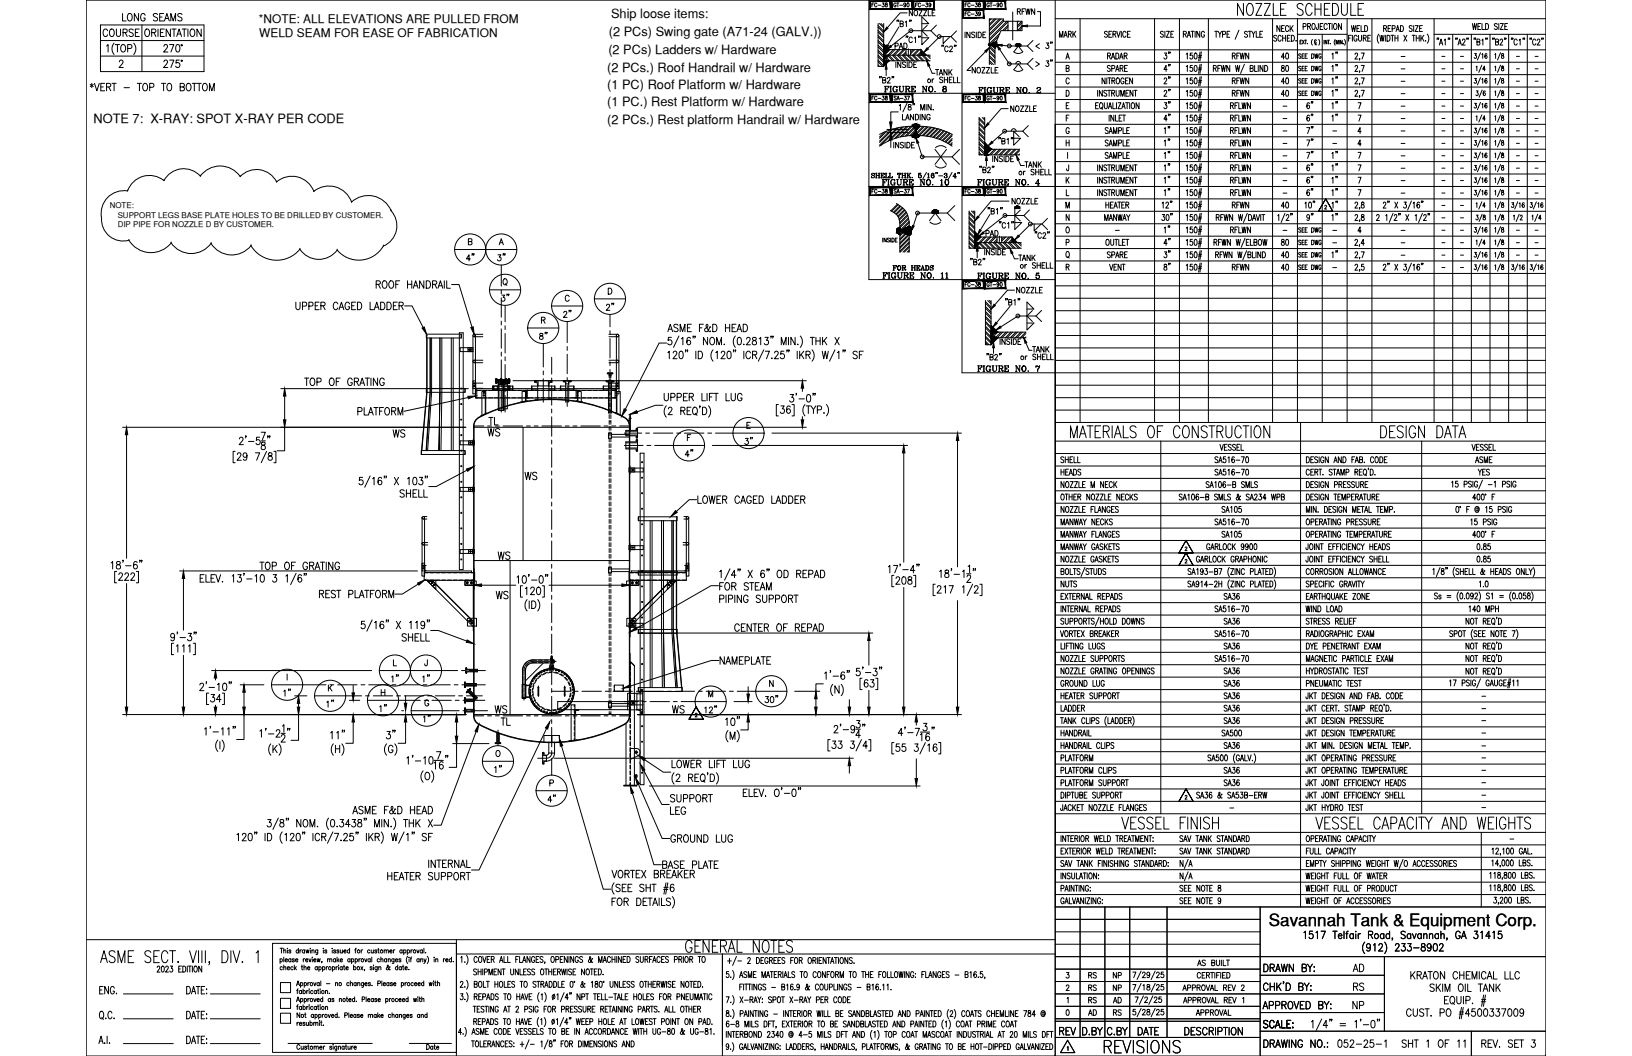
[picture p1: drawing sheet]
<svg xmlns="http://www.w3.org/2000/svg" width="432mm" height="279mm" viewBox="0 0 432 279" stroke-linecap="round" stroke-linejoin="round" font-family="sans-serif">
<defs><g id="words">
<text font-size="6.6" x="291.4" y="279.8">REVISIONS</text>
<g font-size="5.3">
<text x="26.5" y="10.9">COURSE</text>
<text x="148.2" y="85.4">2&quot;</text>
<text x="128.1" y="116.8">WS</text>
<text x="196.1" y="118.9">3&quot;</text>
<text x="130.9" y="149.2">WS</text>
<text x="130.5" y="159.8">WS</text>
<text x="131.6" y="193.3">TL</text>
<text x="279.4" y="275.2">REV</text>
</g>
<g font-size="4.9">
<text x="31.4" y="6.7">LONG SEAMS</text>
<text x="310.8" y="16.9" transform="rotate(-90 310.8 16.9)">3&quot;</text>
<text x="338.3" y="16.9">40</text>
<text x="355.2" y="16.9" transform="rotate(-90 355.2 16.9)">1&quot;</text>
<text x="306.9" y="20.1">4&quot;</text>
<text x="306.9" y="23.3">2&quot;</text>
<text x="355.2" y="20.1" transform="rotate(-90 355.2 20.1)">1&quot;</text>
<text x="355.2" y="23.3" transform="rotate(-90 355.2 23.3)">1&quot;</text>
<text x="306.9" y="30">3&quot;</text>
<text x="342.2" y="26.8" transform="rotate(-90 342.2 26.8)">40</text>
<text x="355.2" y="30" transform="rotate(-90 355.2 30)">1&quot;</text>
<text x="306.9" y="33.2">4&quot;</text>
<text x="351.4" y="33.2">1&quot;</text>
<text x="355.2" y="43" transform="rotate(-90 355.2 43)">1&quot;</text>
<text x="355.2" y="49.7" transform="rotate(-90 355.2 49.7)">1&quot;</text>
<text x="355.2" y="52.9" transform="rotate(-90 355.2 52.9)">1&quot;</text>
<text x="338.3" y="56.4">40</text>
<text x="355.2" y="59.6" transform="rotate(-90 355.2 59.6)">1&quot;</text>
<text x="260" y="63.9">PAD</text>
<text x="122.4" y="70.2">4&quot;</text>
<text x="130.9" y="70.2">3&quot;</text>
<text x="310.8" y="69.5" transform="rotate(-90 310.8 69.5)">3&quot;</text>
<text x="338.3" y="69.5">40</text>
<text x="342.2" y="66.3" transform="rotate(-90 342.2 66.3)">80</text>
<text x="355.2" y="69.5" transform="rotate(-90 355.2 69.5)">1&quot;</text>
<text x="306.9" y="72.7">8&quot;</text>
<text x="135.8" y="80.8" transform="rotate(-90 135.8 80.8)">3&quot;</text>
<text x="159.5" y="83.3">2&quot;</text>
<text x="141.8" y="91">8&quot;</text>
<text x="128.4" y="113.6">TL</text>
<text x="103" y="116.8">WS</text>
<text x="180.3" y="122.1">4&quot;</text>
<text x="137.9" y="128.1">WS</text>
<text x="390.2" y="127">YES</text>
<text x="78" y="185.6" transform="rotate(-90 78 185.6)">1&quot;</text>
<text x="102.7" y="181.7">1&quot;</text>
<text x="110.8" y="181.7">1&quot;</text>
<text x="89.6" y="188.4" transform="rotate(-90 89.6 188.4)">1&quot;</text>
<text x="99.5" y="189.4">1&quot;</text>
<text x="130.2" y="189.8">WS</text>
<text x="177.1" y="189.8">WS</text>
<text x="185.6" y="189.8">12&quot;</text>
<text x="201.4" y="187">30&quot;</text>
<text x="111.1" y="192.3">1&quot;</text>
<text x="129.8" y="205.7">1&quot;</text>
<text x="143.9" y="213.4">4&quot;</text>
<text x="176.7" y="224">GROUND LUG</text>
<text x="357" y="258.2">AD</text>
<text x="357.4" y="263.2">RS</text>
<text x="357" y="268.1">NP</text>
</g>
<text font-size="4.5" x="335.7" y="244.9">Savannah Tank &amp; Equipment Corp.</text>
<g font-size="4.4">
<text x="268.5" y="4.9">RFWN</text>
<text x="279.4" y="10.9">MARK</text>
<text x="336.9" y="9.5">NECK</text>
<text x="356.7" y="9.5">WELD</text>
<text x="236" y="14.1">PAD</text>
<text x="246.6" y="21.2">TANK</text>
<text x="338.3" y="20.1">80</text>
<text x="338.3" y="23.3">40</text>
<text x="348.5" y="30" transform="rotate(-90 348.5 30)">6&quot;</text>
<text x="348.5" y="33.2" transform="rotate(-90 348.5 33.2)">6&quot;</text>
<text x="310.8" y="36.7" transform="rotate(-90 310.8 36.7)">1&quot;</text>
<text x="310.8" y="39.9" transform="rotate(-90 310.8 39.9)">1&quot;</text>
<text x="348.5" y="39.9" transform="rotate(-90 348.5 39.9)">7&quot;</text>
<text x="270.2" y="45.5">TANK</text>
<text x="310.8" y="43" transform="rotate(-90 310.8 43)">1&quot;</text>
<text x="348.5" y="43" transform="rotate(-90 348.5 43)">7&quot;</text>
<text x="310.8" y="49.7" transform="rotate(-90 310.8 49.7)">1&quot;</text>
<text x="310.8" y="52.9" transform="rotate(-90 310.8 52.9)">1&quot;</text>
<text x="348.5" y="49.7" transform="rotate(-90 348.5 49.7)">6&quot;</text>
<text x="348.5" y="52.9" transform="rotate(-90 348.5 52.9)">6&quot;</text>
<text x="348.5" y="59.6" transform="rotate(-90 348.5 59.6)">9&quot;</text>
<text x="310.8" y="62.8" transform="rotate(-90 310.8 62.8)">1&quot;</text>
<text x="268.5" y="70.2">TANK</text>
<text x="325.3" y="72.7">RFWN</text>
<text x="338.3" y="72.7">40</text>
<text x="287.2" y="263.2">RS</text>
<text x="287.2" y="260">RS</text>
<text x="293.5" y="263.2">NP</text>
<text x="293.5" y="260">NP</text>
<text x="287.2" y="269.9">AD</text>
<text x="287.2" y="266.7">RS</text>
<text x="293.9" y="269.9">RS</text>
<text x="293.9" y="266.7">AD</text>
</g>
<text font-size="3.5" x="312.6" y="146.8">2</text>
<g font-size="3.4">
<text x="161.7" y="4.9">Ship loose items:</text>
<text x="161.1" y="9.5">(2 PCs) Swing gate (A71-24 (GALV.))</text>
<text x="161" y="14.4">(2 PCs) Ladders w/ Hardware</text>
<text x="160.7" y="19">(2 PCs.) Roof Handrail w/ Hardware</text>
<text x="160.7" y="23.5">(1 PC) Roof Platform w/ Hardware</text>
<text x="160.7" y="28.1">(1 PC.) Rest Platform w/ Hardware</text>
<text x="24.8" y="32.6">NOTE 7: X-RAY: SPOT X-RAY PER CODE</text>
<text x="160.7" y="32.9">(2 PCs.) Rest platform Handrail w/ Hardware</text>
</g>
<g font-size="3.2">
<text x="68.5" y="6">*NOTE: ALL ELEVATIONS ARE PULLED FROM</text>
<text x="68.6" y="9.8">WELD SEAM FOR EASE OF FABRICATION</text>
</g>
<g font-size="2.6">
<text x="369.7" y="16.2">-</text>
<text x="380.6" y="16.2">-</text>
<text x="385.6" y="16.2">-</text>
<text x="400.4" y="16.2">-</text>
<text x="405.3" y="16.2">-</text>
<text x="369.7" y="19.4">-</text>
<text x="369.7" y="22.6">-</text>
<text x="380.6" y="19.4">-</text>
<text x="380.6" y="22.6">-</text>
<text x="385.6" y="19.4">-</text>
<text x="385.6" y="22.6">-</text>
<text x="400.4" y="19.4">-</text>
<text x="400.4" y="22.6">-</text>
<text x="405.3" y="19.4">-</text>
<text x="405.3" y="22.6">-</text>
<text x="338.7" y="29.3">-</text>
<text x="369.7" y="26.1">-</text>
<text x="369.7" y="29.3">-</text>
<text x="380.6" y="26.1">-</text>
<text x="380.6" y="29.3">-</text>
<text x="385.6" y="26.1">-</text>
<text x="385.6" y="29.3">-</text>
<text x="400.4" y="26.1">-</text>
<text x="400.4" y="29.3">-</text>
<text x="405.3" y="26.1">-</text>
<text x="405.3" y="29.3">-</text>
<text x="338.7" y="32.5">-</text>
<text x="338.7" y="36">-</text>
<text x="351.7" y="36">-</text>
<text x="369.7" y="32.5">-</text>
<text x="369.7" y="36">-</text>
<text x="380.6" y="32.5">-</text>
<text x="380.6" y="36">-</text>
<text x="385.6" y="32.5">-</text>
<text x="385.6" y="36">-</text>
<text x="400.4" y="32.5">-</text>
<text x="400.4" y="36">-</text>
<text x="405.3" y="32.5">-</text>
<text x="405.3" y="36">-</text>
<text x="338.7" y="39.2">-</text>
<text x="351.7" y="39.2">-</text>
<text x="369.7" y="39.2">-</text>
<text x="380.6" y="39.2">-</text>
<text x="385.6" y="39.2">-</text>
<text x="400.4" y="39.2">-</text>
<text x="405.3" y="39.2">-</text>
<text x="338.7" y="42.3">-</text>
<text x="338.7" y="45.9">-</text>
<text x="369.7" y="42.3">-</text>
<text x="369.7" y="45.9">-</text>
<text x="380.6" y="42.3">-</text>
<text x="380.6" y="45.9">-</text>
<text x="385.6" y="42.3">-</text>
<text x="385.6" y="45.9">-</text>
<text x="400.4" y="42.3">-</text>
<text x="400.4" y="45.9">-</text>
<text x="405.3" y="42.3">-</text>
<text x="405.3" y="45.9">-</text>
<text x="338.7" y="49">-</text>
<text x="338.7" y="52.2">-</text>
<text x="369.7" y="49">-</text>
<text x="369.7" y="52.2">-</text>
<text x="380.6" y="49">-</text>
<text x="380.6" y="52.2">-</text>
<text x="385.6" y="49">-</text>
<text x="385.6" y="52.2">-</text>
<text x="400.4" y="49">-</text>
<text x="400.4" y="52.2">-</text>
<text x="405.3" y="49">-</text>
<text x="405.3" y="52.2">-</text>
<text x="380.6" y="55.7">-</text>
<text x="380.6" y="58.9">-</text>
<text x="385.6" y="55.7">-</text>
<text x="385.6" y="58.9">-</text>
<text x="294.2" y="62.1">-</text>
<text x="338.7" y="62.1">-</text>
<text x="351.7" y="62.1">-</text>
<text x="351.7" y="65.6">-</text>
<text x="369.7" y="62.1">-</text>
<text x="369.7" y="65.6">-</text>
<text x="380.6" y="62.1">-</text>
<text x="380.6" y="65.6">-</text>
<text x="385.6" y="62.1">-</text>
<text x="385.6" y="65.6">-</text>
<text x="400.4" y="62.1">-</text>
<text x="400.4" y="65.6">-</text>
<text x="405.3" y="62.1">-</text>
<text x="405.3" y="65.6">-</text>
<text x="351.7" y="72">-</text>
<text x="369.7" y="68.8">-</text>
<text x="380.6" y="68.8">-</text>
<text x="380.6" y="72">-</text>
<text x="385.6" y="68.8">-</text>
<text x="385.6" y="72">-</text>
<text x="400.4" y="68.8">-</text>
<text x="405.3" y="68.8">-</text>
<text x="391.2" y="185.6">-</text>
<text x="391.2" y="191.9">-</text>
<text x="391.2" y="188.7">-</text>
<text x="391.2" y="195.1">-</text>
<text x="391.2" y="201.8">-</text>
<text x="391.2" y="198.6">-</text>
<text x="391.2" y="205">-</text>
<text x="391.2" y="208.5">-</text>
<text x="324.6" y="214.8">-</text>
<text x="391.2" y="214.8">-</text>
<text x="391.2" y="211.7">-</text>
<text x="398.6" y="223.3">-</text>
</g>
<g font-size="2.1">
<text x="29" y="55.1">NOTE:</text>
<text x="31.1" y="57.6">SUPPORT LEGS BASE PLATE HOLES TO BE DRILLED BY CUSTOMER.</text>
<text x="31.1" y="60">DIP PIPE FOR NOZZLE D BY CUSTOMER.</text>
</g>
</g></defs>
<!-- layer: REPAD -->
<g fill="none" stroke="#000" stroke-width=".26">
<path d="M125.3 116.1v2.1M139.5 106.1l-1.7 .3M139.5 106.1v.1M141.6 105.8v.1M142.3 105.7l-.7 .1M145.2 105.6h.7M152.4 106.1l1.7 .3M152.5 106.1l-.1 .1M162.8 109.2l1.6 .8M125.3 128.5v2M166.6 123.3v2.1M125.3 144.9v2.1"/>
<path d="M125.3 153.2v13.7M166.6 143.9v2M166.6 153.2v13.7M166.6 164.4v4.1M166.6 173v15.4M166.6 182.8l.1 .7M166.7 187.8l-.1 .7"/>
<circle cx="146" cy="182.9" r="6"/>
</g>
<!-- layer: TEXT -->
<g fill="none" stroke="#000" stroke-width=".26">
<path d="M230.7 1.3h.3M231.2 .8h-.5v1M232 1a.33 .33 0 0 0-.4-.2 .33 .33 0 0 0-.2 .4v.2a.33 .33 0 0 0 .2 .4 .33 .33 0 0 0 .4-.2M232.3 6.2v11.4h1.5v-11.4M232.3 12.4l1.5 1.5M232.3 13.7l1.5 1.5M232.3 15l1.5 1.5M232.3 16.3l1.2 1.3M232.3 11.1l1.5 1.5M232.3 9.8l1.5 1.5M232.3 8.5l1.5 1.5M232.3 7.2l1.5 1.5"/>
<path d="M232.3 13.3l1.5 1.5M232.3 14.6l1.5 1.5M232.3 15.9l1.5 1.5M232.3 17.2l.4 .4M232.3 10.7l1.5 1.4M232.3 9.4l1.5 1.5M232.3 8.1l1.5 1.4M232.3 6.8l1.5 1.4M232.3 1.4h.8M232.7 6.2l1.1 1.2M233.1 6.2l.7 .7M233.4 .8h.5l-.2 .4a.31 .31 0 0 1 .2 .5 .31 .31 0 0 1-.5-.1"/>
<path d="M233.8 16.1v-1.5v1.5h1.5M233.8 11.6l1.5 1.5M233.8 16.1h12.3M233.8 13.1h5.9M233.8 14.6h5.9M233.8 14.9l1.1 1.2M233.8 15.8l.3 .3M233.9 14.6l1.5 1.5M234.3 .8v.2a.53 .53 0 0 1 .4 .8 .34 .34 0 0 1-.5-.2 .34 .34 0 0 1 .4-.4l.1-.4zM234.5 17.9v2.1M234.8 14.6l1.4 1.5M235.1 13.1l-1.3 1.3"/>
<path d="M235.2 14.6l1.5 1.5M235.5 13.1l-1.5 1.5M236.1 14.6l1.5 1.5M236.5 14.6l1.5 1.5M237 16.4v1.5M237.1 1a.32 .32 0 0 0-.4-.2 .32 .32 0 0 0-.2 .4v.2a.32 .32 0 0 0 .3 .4 .32 .32 0 0 0 .3-.4h-.2M237.3 .8h.5M237.4 14.6l1.4 1.5M237.4 5.4l-.1 .3M237.6 .8v1M237.8 5.4l-.1 .3M237.8 14.6l1.5 1.5"/>
<path d="M237.8 7.1l-4 6.4-1.5-1.5M238.1 1.4h.7M238.1 6.3l.8-.1v-.5l-.8-.1v1.4l.8-.1 .1-.3-.3-.3M238.3 16.4v1.5l-.8-1.5v1.5M238.7 14.6l1.5 1.5M239.1 14.6l1.5 1.5M239.5 5.9l.3-.3v1.4M239.6 16.6l-.3-.2-.5 .2 .1 .4 .7 .4-.3 .5-.5-.2M239.6 1.1a.28 .28 0 0 1-.3 .3 .28 .28 0 0 1-.2-.3l.3-.3a.52 .52 0 0 1 .3 .5 .52 .52 0 0 1-.5 .5l-.1-.1M240 14.6l1.5 1.5M240 3.4h-1.8l-3.4 3.9M240 16.4v1.5"/>
<path d="M240.1 .8a.48 .48 0 0 1 .4 .5 .48 .48 0 0 1-.4 .5zM240.4 14.6l1.5 1.5M240.5 16.4a.75 .75 0 0 1 .9 .7 .75 .75 0 0 1-.9 .8zM240.7 5.4l-.1 .3M240.9 13.1h2.8v1.5M240.9 14.6h5.2M241.1 5.4l-.1 .3M241.3 14.6l1.5 1.5M241.4 2.7v1.5l-.8-1.5v1.5M241.7 14.6l1.5 1.5M241.8 17.1h.4M242.1 2.8l.1-.1a.75 .75 0 0 1 .6 .7 .75 .75 0 0 1-.6 .8 .94 .94 0 0 1-.1-1.4z"/>
<path d="M242.2 1.3h.4M242.5 16.4h-.7v1.5h.7M242.6 14.6l1.5 1.5M242.8 .8h-.6v1M242.9 13.1l-1.5 1.5M243 14.6l1.5 1.5M243.1 9.6l-.1 .3M243.1 2.7h.9l-.9 1.5h.9M243.3 13.1l-1.4 1.5M243.5 9.6l-.1 .3M243.6 1a.33 .33 0 0 0-.4-.2 .33 .33 0 0 0-.3 .4v.2a.33 .33 0 0 0 .3 .4 .33 .33 0 0 0 .4-.2M243.7 13.7l-1 .9"/>
<path d="M243.7 14.1l-.5 .5M243.9 1.4h.7M243.9 8.1v3.7l1.8-1.8h-1.8M243.9 6.3h1.8l-1.8-1.9v3.7M243.9 14.6l1.5 1.5M243.9 8.1l1.4 1.5M244.3 2.7h.9l-.9 1.5h.9M244.3 14.6l1.5 1.5M245 .8h.4l-.2 .4a.31 .31 0 0 1 .2 .5 .31 .31 0 0 1-.5-.1M245.2 14.6l.9 .9M245.3 6.7l-1.4 1.4M245.6 2.7v1.5h.7"/>
<path d="M245.7 14.6l.4 .5M246.3 1.1a.29 .29 0 0 1-.3 .3 .29 .29 0 0 1-.3-.3 .29 .29 0 0 1 .3-.3 .52 .52 0 0 1 .3 .6 .52 .52 0 0 1-.5 .4v-.1M246.3 8.1h-5.4l-6.9 5.5M246.3 8.1l1.5 1.5M246.6 3.4h.5M247.4 2.7h-.8v1.5h.8M247.8 6.6l-1.5 1.5M249.3 12l-.1 .3M249.5 9.7v1.8l1.9-1.8M249.7 12l-.2 .3M250.8 12.6a.46 .46 0 0 0-.5-.4 .46 .46 0 0 0-.3 .6v.3a.46 .46 0 0 0 .3 .6 .46 .46 0 0 0 .5-.4M251.3 12.6l.2-.4 .5 .3-.2 .5-.6 .7h.9"/>
<path d="M251.6 9.7h-3l-3.2 3.1M252.6 12l-.1 .3M252.9 12l-.1 .3M253.1 8.2l-1.5 1.5 1.5 1.5M255.3 8.5v1.5M255.3 1.3h.4M255.3 3.6h.4M255.9 .8h-.6v1M255.9 3.1h-.6v1.1M256.6 8.5v1.5l-.8-1.5v1.5M256.7 1a.32 .32 0 0 0-.4-.2 .32 .32 0 0 0-.2 .4v.2a.32 .32 0 0 0 .2 .4 .32 .32 0 0 0 .4-.2M256.7 3.4a.32 .32 0 0 0-.4-.3 .32 .32 0 0 0-.2 .4v.3a.32 .32 0 0 0 .2 .4 .32 .32 0 0 0 .4-.3"/>
<path d="M257 1.4h.7M257 3.7h.7M257.9 8.7l-.3-.2-.5 .2v.3l.8 .5-.3 .5-.5-.2M258.1 17.8v1.5l-.9-1.5v1.5M258.1 .8h.5l-.3 .4a.31 .31 0 0 1 .3 .5 .31 .31 0 0 1-.6-.1M258.1 3.1h.5l-.3 .4a.31 .31 0 0 1 .3 .5 .31 .31 0 0 1-.6 0M258.3 8.5v1.5M258.7 17.9a.68 .68 0 0 1 .8 .7 .68 .68 0 0 1-.8 .7l-.2-.5zM258.8 8.5a.75 .75 0 0 1 .9 .7 .75 .75 0 0 1-.9 .8zM258.9 .8v.2a.53 .53 0 0 1 .5 .8 .34 .34 0 0 1-.6-.2 .34 .34 0 0 1 .5-.4l.1-.4zM259.4 3.5a.28 .28 0 0 1-.3 .3 .28 .28 0 0 1-.3-.4l.3-.3a.52 .52 0 0 1 .3 .6 .52 .52 0 0 1-.5 .4v-.1M259.8 17.8h.8l-.8 1.5h.8"/>
<path d="M260.1 9.2h.4M260.7 13.7l-4.9 4.9h1M260.8 8.5h-.7v1.5h.7M261 17.8h.8l-.8 1.5h.8M261.7 11.6v.4M261.7 1a.33 .33 0 0 0-.3-.2 .33 .33 0 0 0-.3 .4v.2a.33 .33 0 0 0 .3 .4 .33 .33 0 0 0 .3-.4h-.2M261.8 11.5v.6M261.8 11.5v.6v-.6M261.8 5h3.7v.6h1.2M261.8 5v12.1M261.8 13.8l1.4 1.5M261.8 15.1l1.4 1.5"/>
<path d="M261.8 16.4l.6 .7M261.8 12.5l1.4 1.5M261.8 14.7l1.4 1.5M261.8 16l1 1.1M261.8 13.4l1.4 1.5M261.8 12.1l1.4 1.5M261.8 5v.1M261.9 .8h.6M262.2 .8v1M262.3 17.8v1.5h.7M262.3 5l-.5 .5M262.4 11.8l.8 .9 .5-1.1-.1-.7v1.2"/>
<path d="M262.7 1.4h.8M262.8 11.8l.4 .5M262.9 11.8l.6-.7v1.3M263.1 5l-1.3 1.4M263.2 11.8h-1.4h1.4M263.3 11.7v1v-.9M263.3 18.5h.4M263.3 11.7l-.1 5.4M263.4 11.6l-.1 1M263.4 11.4v1.2M263.5 11.3l-.1 1.2M263.5 5l-1.7 1.8"/>
<path d="M263.6 11v1.2M263.7 11.1v.7M264.1 17.8h-.8v1.5h.8M264.2 9.6l-2.2 2.2M264.3 1.1a.28 .28 0 0 1-.3 .3 .28 .28 0 0 1-.2-.3l.2-.3a.52 .52 0 0 1 .3 .5 .52 .52 0 0 1-.5 .5v-.1M264.4 5l-2.6 2.7M264.5 13.1l2.5 3.8h4.8M264.5 8.8l-2.7 2.8M264.7 .8a.51 .51 0 0 1 .6 .4 .51 .51 0 0 1-.4 .6l-.3-.2zM264.9 5l-3.1 3.1M265.2 12l6.6 .2M265.5 5.3l-3.7 3.7"/>
<path d="M265.6 5.6l-3.8 3.8M266.4 5.6l-4.6 4.7M266.7 8.1h-1.9l-1.6 3.7M266.7 5.6h2.5v2.5M266.7 8l-.1 .1M266.7 6.7l-1.4 1.4M266.7 7.1l-1 1M266.7 5.8l-4.9 4.9M266.7 5.6v2.5M268.2 13.7a1.81 1.81 0 0 0 2.5 0M268.2 18.4a1.81 1.81 0 0 0 2.5 0M268.3 13.7l1.1-1.5 1.2 1.5"/>
<path d="M268.3 18.4l1.1-1.5 1.2 1.5M268.8 12.2a.65 .65 0 0 1 .6-.7 .65 .65 0 0 1 .7 .7M268.8 16.9a.65 .65 0 0 1 .6-.6 .65 .65 0 0 1 .7 .6M270.3 5.6l-1.1 1.2M270.4 5.6v2.5h-3.7M270.4 6.9l-1.2 1.2M270.4 6l-1.2 1.2M270.4 7.3l-.8 .8M271.8 12.2l1.5 1.5M271.8 16.9l1.5 1.5M273.3 10.7l-1.5 1.5M273.3 15.4l-1.5 1.5"/>
<path d="M274 16.3l1 .7-1 .6M274.5 3.1h.8v3.8h-3.5M275 11.6l-1 .6 1 .6M276.8 16.1h.7l-.4 .6a.45 .45 0 0 1 .4 .7 .45 .45 0 0 1-.8-.1M276.8 11.4h.7l-.4 .5a.45 .45 0 0 1 .4 .7 .45 .45 0 0 1-.8 0M278.1 15.9l-.2 .3M278.4 15.9l-.1 .3M282 15.6l.5-1.6 .4 1.6M282.1 18.1l.7-.1v-.6l-.7-.1v1.6l.7-.1 .1-.4-.3-.3M282.2 15.1h.6M293 8.5a.4 .4 0 0 0-.6-.2 .4 .4 0 0 0-.1 .6l.5 .2a.42 .42 0 0 1 .1 .7 .42 .42 0 0 1-.7-.2M293 14.8l.7-.1 .1-.5-.8-.2v1.6"/>
<path d="M293.4 9h.5M293.4 14.8l.4 .8M293.8 17.5a.4 .4 0 0 0-.6-.2 .4 .4 0 0 0-.1 .6l.4 .2a.43 .43 0 0 1 .2 .7 .43 .43 0 0 1-.7-.1M294 15.6l.5-1.6 .5 1.6M294.1 8.3h-.7v1.6h.7M294.2 18.1h.6l.1-.6-.7-.2v1.6M294.2 15.1h.6M294.5 9h.6l.1-.6-.7-.1v1.6M294.9 9l.4 .9M295.2 18.9l.4-1.6 .5 1.6M295.2 14a.79 .79 0 0 1 .8 .8 .79 .79 0 0 1-.8 .8zM295.3 18.4h.6"/>
<path d="M295.5 8.3l.4 1.6 .5-1.6M296.2 15.6l.5-1.6 .4 1.6M296.4 18.1l.6-.1 .1-.5-.7-.2v1.6M296.4 15.1h.6M296.7 8.3v1.6M296.8 18.1l.3 .8M297.4 14.8l.7-.1v-.6l-.7-.1v1.6M297.5 18.1h.5M297.8 14.8l.4 .8M297.9 8.7a.44 .44 0 0 0-.6-.4 .44 .44 0 0 0-.2 .6v.3a.44 .44 0 0 0 .2 .7 .44 .44 0 0 0 .6-.4M298.3 17.3h-.8v1.6h.8M298.3 9h.4"/>
<path d="M299 8.3h-.7v1.6h.7M307.8 8.5a.39 .39 0 0 0-.6-.2 .39 .39 0 0 0-.1 .6l.5 .2a.42 .42 0 0 1 .1 .7 .42 .42 0 0 1-.7-.2M308.2 8.3v1.6M308.6 8.3h.8l-.8 1.6h.8M309.8 9h.4M310.5 8.3h-.7v1.6h.7M313.1 9h.7v-.6l-.7-.1v1.6M313.5 9l.4 .9M313.9 14.3l.3-.3v1.6M313.9 17.6l.3-.3v1.6M314.1 9.9l.5-1.6 .4 1.6M314.3 9.3h.6"/>
<path d="M315.1 8.3h.8M315.5 14h-.6v.7a.47 .47 0 0 1 .6 .1 .47 .47 0 0 1 0 .6 .47 .47 0 0 1-.6 .1l-.1-.2M315.5 17.3h-.6v.7a.46 .46 0 0 1 .6 0 .46 .46 0 0 1 0 .7 .46 .46 0 0 1-.7-.1M315.5 8.3v1.6M316.1 14.1l.2-.1a.92 .92 0 0 1 0 1.6l-.3-.7zM316.1 17.4l.2-.1a.92 .92 0 0 1 0 1.6l-.3-.3zM316.2 8.3v1.6M317.1 15.2h.8M317.1 18.5h.8M317.1 14.7h.8M317.1 18h.8M317.4 8.3v1.6l-.7-1.6v1.6"/>
<path d="M317.5 13.7l-.4 2.4M317.5 17l-.4 2.4M317.9 13.7l-.4 2.4M317.9 17l-.4 2.4M318.7 8.7a.44 .44 0 0 0-.6-.4 .44 .44 0 0 0-.3 .6v.3a.46 .46 0 0 0 .5 .7 .46 .46 0 0 0 .4-.7h-.3M321 18.1l.7-.1v-.6l-.7-.1v1.6M321.4 8.3h.8M321.4 18.1l.4 .8M321.8 8.3v1.6M322.2 18.1h.5M322.3 8.3l.4 .7v.9M322.9 17.3h-.7v1.6"/>
<path d="M323.1 17.3l.3 1.6 .3-1.6 .3 1.6 .2-1.6M323.2 8.3l-.5 .7M323.5 9.1l.6-.1 .1-.6-.7-.1v1.6M324.7 9h.4M325.4 17.3v1.6l-.8-1.6v1.6M325.4 8.3h-.7v1.6h.7M326.1 14.8l.6-.1v-.6l-.6-.1v1.6M326.4 14.8l.4 .8M326.9 17.3l.3 1.6 .2-1.6 .3 1.6 .3-1.6M327.2 14.8h.5M327.8 8l-1 2.4M328 14h-.8v1.6"/>
<path d="M328.1 14l.3 1.6 .3-1.6 .3 1.6 .2-1.6M329 .9v3.2l-1.6-3.2v3.2M329.2 17l-1 2.4M330.1 8.5a.4 .4 0 0 0-.6-.2 .4 .4 0 0 0-.1 .6l.4 .2a.43 .43 0 0 1 .2 .7 .43 .43 0 0 1-.7-.2M330.2 1.1l.3-.2a1.41 1.41 0 0 1 1.1 2l-.1 .4a.78 .78 0 0 1-.8 .8 .78 .78 0 0 1-.8-.8l-.1-.4a2.21 2.21 0 0 1 .4-1.8zM330.3 8.3h.8M330.4 14v1.6l-.8-1.6v1.6M330.7 8.3v1.6M330.8 18.1l.6-.1 .1-.5-.7-.2v1.6l.7-.1 .1-.4-.3-.3M331.2 8.3l.4 .7v.9M332 17.3v1.6h.6M332.1 8.3l-.5 .7"/>
<path d="M332.3 .9h1.5l-1.5 3.2h1.5M332.4 8.3v1.6h.7M332.9 17.3v1.6M333.3 9h.5M334.1 8.3h-.8v1.6h.8M334.2 17.3v1.6l-.8-1.6v1.6M334.5 .9h1.6l-1.6 3.2h1.6M334.6 17.3a.79 .79 0 0 1 .8 .8 .79 .79 0 0 1-.8 .8zM336.9 .9v3.2h1.3M338.8 2.4h.9M340.3 .9h-1.5v3.2h1.5M344 11.1h.2"/>
<path d="M344.2 14.4l-.5-.1-.1 .3a.53 .53 0 0 1 .5 .8l-.5-.1M344.2 17.7l-.2-.2-.4 .2v.2l.5 .3 .1 .4-.2 .1-.4-.1M344.4 10.6h-.4v1h.4M344.5 14.8h.3M344.5 18.1h.3M344.6 10.6l.5 1M344.8 1.4a.79 .79 0 0 0-1.1-.5 .79 .79 0 0 0-.4 1.1l.4 .3a1.27 1.27 0 0 1 1.1 .9 .83 .83 0 0 1-.6 .9 .83 .83 0 0 1-1-.5M344.8 7h.7v-.7l-.7-.1v1.6M345.1 14.2h-.6v1.2h.6M345.1 17.5h-.6v1.2h.6M345.1 10.6l-.5 1M345.2 10.6h.5"/>
<path d="M345.3 14.8h.4M345.3 18.1h.4M345.5 10.6v1M345.9 14.2h-.6v1.2h.6M345.9 17.5h-.6v1.2h.6M345.9 11.5h.1M346 7l.6-.1v-.6l-.6-.1v1.6M346.4 7l.4 .8M347 14.2a.59 .59 0 0 1 .7 .6 .59 .59 0 0 1-.7 .6zM347 17.5a.6 .6 0 0 1 .7 .6 .6 .6 0 0 1-.7 .6zM347.2 1.7a.79 .79 0 0 0-.8-.8 .79 .79 0 0 0-.8 .8l-.1 .4a1.36 1.36 0 0 0 1.1 2l.6-.8M347.2 10.4a1.22 1.22 0 0 0 0 1.5"/>
<path d="M347.3 6.3l.1-.1a.84 .84 0 0 1 .6 .8 .84 .84 0 0 1-.6 .8 1.12 1.12 0 0 1-.1-1.5zM347.9 14.2l.2 1.2 .2-1.2 .2 1.2 .2-1.2M347.9 17.5l.2 1.2 .2-1.2 .2 1.2 .2-1.2M347.9 .9v3.2M347.9 2.4h1.6M348 10.8v1h.4M348.3 10.8a.28 .28 0 0 0-.4-.3 .28 .28 0 0 0-.1 .4v.2a.27 .27 0 0 0 .2 .4 .27 .27 0 0 0 .3-.2M348.8 6.2v1.5l-.3 .1-.2-.5M348.9 10.4a1.22 1.22 0 0 1 0 1.5M349.3 7h.4M349.5 .9v3.2M349.6 14.5a.33 .33 0 0 0-.4-.2 .33 .33 0 0 0-.3 .4v.3a.34 .34 0 0 0 .4 .4 .34 .34 0 0 0 .3-.4h-.2"/>
<path d="M349.6 17.8a.33 .33 0 0 0-.4-.3 .33 .33 0 0 0-.3 .5v.3a.34 .34 0 0 0 .4 .4 .34 .34 0 0 0 .3-.4h-.2M350 6.2h-.7v1.6h.7M350.3 10.6v1M350.4 2.4h.9M351.1 10.6v1l-.5-1v1M351.2 6.6a.44 .44 0 0 0-.6-.4 .44 .44 0 0 0-.3 .6v.4a.44 .44 0 0 0 .3 .6 .44 .44 0 0 0 .6-.4M351.3 10.6h.4M351.4 6.2h.7M351.5 10.6v1M351.8 6.2v1.6M351.9 .9h-1.5v3.2h1.5M352.4 6.2v1.6"/>
<path d="M352.6 .9h.7a1.9 1.9 0 0 1 0 3.2h-.7zM353.1 6.3l.1-.1a.83 .83 0 0 1 .6 .8 .83 .83 0 0 1-.6 .8 1.09 1.09 0 0 1-.1-1.5zM353.3 10.5a1.32 1.32 0 0 0 0 1.5M353.5 11.6v-1l.3 1 .3-1v1M354.4 10.6v1M354.9 .9v2.3a.79 .79 0 0 0 .4 .7 .79 .79 0 0 0 .9 0l.3-.7v-2.3M354.9 6.2v1.6l-.8-1.6v1.6M355.1 10.6v1l-.5-1v1M355.7 10.5a1.23 1.23 0 0 1 0 1.5M357.4 .9v3.2h1.4M358.5 14.4l.3-.4 .4 .3-.7 1.3h.8M358.5 17.7l.1-.2a.37 .37 0 0 1 .5-.1 .37 .37 0 0 1 .1 .5l-.7 1h.8"/>
<path d="M359.3 2.4h.9M359.8 15.5l-.2 .4M359.8 18.8l-.2 .4M360.2 14h.8l-.6 1.6M360.2 17.3h.8l-.6 1.6M360.8 .9h-1.5v3.2h1.5M364.8 9a2.08 2.08 0 0 0 0 2.4M365.1 9.3l.3 1.6 .2-1.6 .3 1.6 .3-1.6M366.1 7.5h.7v-.7h-.7v1.5M366.5 7.5l.4 .8M366.5 9.3v1.6M367 9.3a.83 .83 0 0 1 .8 .6 .83 .83 0 0 1-.2 .9l-.6 .1z"/>
<path d="M367.3 7.5h.4M368 6.8h-.7v1.5h.7M368 9.3h.8M368.3 7.6l.8-.1-.1-.7h-.7v1.5M368.4 9.3v1.6M369.1 9.3v1.6M369.1 10.1h.8M369.4 8.3l.4-1.5 .4 1.5M369.5 7.8h.6M369.9 9.3v1.6M370.5 6.8a.78 .78 0 0 1 .9 .8 .78 .78 0 0 1-.9 .7zM371.4 9.3l.8 1.6"/>
<path d="M372.2 9.3l-.8 1.6M373.6 7l-.2-.2-.5 .2 .1 .4 .6 .5-.2 .4-.5-.2M373.6 9.3h.8M374 6.8v1.5M374 9.3v1.6M374.4 6.8h.8l-.8 1.5h.8M374.7 9.3v1.6M374.7 10.1h.8M375.5 9.3v1.6M375.6 7.5h.5M375.9 9.3v1.6M376.2 10l.5 .9"/>
<path d="M376.3 6.8h-.7v1.5h.7M376.7 9.3l-.8 1.1M377.2 10.8h.1M377.6 9a1.99 1.99 0 0 1 0 2.4M380.3 10.1l-.1 .4M380.7 10.1l-.2 .4M380.8 11.9l.5-1.6 .4 1.6M381 11.4h.6M382.1 10.6l.3-.3v1.6M383.2 10.1l-.1 .4M383.6 10.1l-.1 .4M385.3 10.1l-.2 .4"/>
<path d="M385.6 10.1l-.1 .4M385.8 11.9l.4-1.6 .5 1.6M385.9 11.4h.6M386.9 10.7l.1-.2a.42 .42 0 0 1 .6 0 .42 .42 0 0 1-.1 .7l-.6 .7h.8M388.2 10.1l-.1 .4M388.5 10.1l-.1 .4M389.6 6.2l.2 1.6 .3-1.6 .3 1.6 .3-1.6M390.1 10.1l-.1 .4M390.1 14.2h.5l-.2 .5a.37 .37 0 0 1 .3 .5 .37 .37 0 0 1-.7 0M390.4 10.1l-.1 .4M390.5 17.7l.3-.2v1.2M390.8 11.1l.7-.1v-.6l-.7-.1v1.6l.7-.1 .1-.4-.3-.3"/>
<path d="M391 7h.5M391.7 13.9l-.8 2M391.8 6.2h-.8v1.6h.8M392.1 14.4l.2-.2v1.3M392.1 10.6l.2-.3v1.6M392.1 17.2l-.8 2M392.1 6.2v1.6h.7M393 18.3h-.7l.4-.8v1.2M393.1 6.2a.79 .79 0 0 1 .8 .8 .79 .79 0 0 1-.8 .8zM393.2 10.1l-.1 .4M393.4 14.4v-.2a.63 .63 0 0 0-.6 .6 .63 .63 0 0 0 .3 .7 .37 .37 0 0 0 .4-.5 .37 .37 0 0 0-.5-.3l-.1 .3M393.5 10.1l-.1 .4"/>
<path d="M395 10.1l-.1 .4M395.4 10.1l-.2 .4M395.5 14.4l.2-.2v1.3M395.5 17.7l.2-.2v1.2M395.7 11.1l.7-.1v-.6l-.7-.1v1.6l.7-.1 .1-.4-.3-.3M396.2 6.5a.4 .4 0 0 0-.6-.3 .4 .4 0 0 0-.1 .6l.4 .2a.43 .43 0 0 1 .2 .8 .43 .43 0 0 1-.7-.2M396.6 6.2v1.6M396.9 10.7v-.2a.37 .37 0 0 1 .6-.1 .37 .37 0 0 1 0 .5l-.7 1h.8M397 6.2h.7l-.7 1.6h.7M397 13.9l-.8 2M397 17.2l-.8 2M397.3 14.2v.3a.64 .64 0 0 1 .5 .9 .39 .39 0 0 1-.6-.3 .39 .39 0 0 1 .5-.4l.1-.5z"/>
<path d="M397.3 17.5v.3a.65 .65 0 0 1 .5 .9 .42 .42 0 0 1-.6-.4 .42 .42 0 0 1 .6-.4v-.4zM398.1 10.1l-.1 .4M398.1 7h.5M398.5 10.1l-.1 .4M398.9 6.2h-.8v1.6h.8M400 10.1l-.2 .4M400.3 10.1l-.1 .4M401.4 10.7a.44 .44 0 0 0-.5-.4 .44 .44 0 0 0-.3 .6v.4a.44 .44 0 0 0 .3 .6 .44 .44 0 0 0 .5-.4M401.9 10.6l.3-.3v1.6M403.1 10.1l-.2 .4M403.4 10.1l-.1 .4M404.9 10.1l-.1 .4"/>
<path d="M405.2 10.1l-.1 .4M406.4 10.7a.44 .44 0 0 0-.6-.4 .44 .44 0 0 0-.3 .6v.4a.44 .44 0 0 0 .3 .6 .44 .44 0 0 0 .6-.4M406.7 10.7l.1-.2a.37 .37 0 0 1 .5-.1 .37 .37 0 0 1 .1 .5l-.7 1h.8M408 10.1l-.1 .4M408.3 10.1l-.1 .4M230.7 25.9h.3M231.2 25.4h-.5v1.1M232 25.7a.33 .33 0 0 0-.4-.3 .33 .33 0 0 0-.2 .4v.3a.33 .33 0 0 0 .2 .4 .33 .33 0 0 0 .4-.3M232.3 26h.8M232.8 20.3l-.1 .3M233.2 20.3l-.2 .3M233.4 25.4h.5l-.2 .4a.32 .32 0 0 1 .2 .5 .32 .32 0 0 1-.5 0"/>
<path d="M233.5 21.2l.8-.1v-.5l-.8-.1v1.5l.8-.2 .1-.3-.3-.3M234 22.8h1.1v.5v-.5M234 24.3h.5M234 34.9l-1.3 1.3M234.2 22.8v1.5M234.3 25.5v.3a.38 .38 0 0 1 .4 .2 .38 .38 0 0 1-.1 .5 .34 .34 0 0 1-.4-.4 .34 .34 0 0 1 .4-.3l.1-.3zM234.3 22.8v1.5M234.3 23.6h.4M234.6 34.7l-1.9 1.9M234.7 35.1h5.6M234.7 34.2h5.6M234.7 23.3v.5"/>
<path d="M234.8 20.8l.2-.3 .5 .3-.8 1.2h.9M235.4 24.3h.5M235.4 22.8h.5M235.6 22.8v1.5M235.7 22.8v1.5M235.7 37v2M235.8 34.3l-3.1 3M236.1 20.3l-.1 .3M236.3 34.1l-3.6 3.6M236.5 20.3l-.2 .3M236.5 37.7v1.4M236.7 22.8a.84 .84 0 0 0 0 1.5"/>
<path d="M237 23.8h.5M237.1 25.6l-.2-.2-.4 .2 .6 .7-.2 .2-.4-.2M237.3 23.1v.2v-.5v.3l-.2-.2a.67 .67 0 0 0-.9 .7 .67 .67 0 0 0 1.1 .5M237.3 23.8v.5M237.3 33.9l-4.6 4.5M237.3 26.5l.3-1.1 .4 1.1M237.4 26.1h.4M237.7 29.6h-2v2.7M237.7 33.8l-4.6 4.6M237.8 37.7v1.4l-.8-1.4v1.4M237.8 22.8h.5M237.9 27.9l.3-.3v1.5"/>
<path d="M238 22.8v1.1l.4 .4h.4l.2-.4v-1.1M238.1 22.8v1.1l.3 .4M238.2 26h.7M238.6 33.6l-3.8 3.8M238.8 30.2v1.5h.7M238.8 22.8h.4M239 33.6l-3.5 3.5M239 37.9l-.3-.2-.5 .2 .1 .3 .7 .4-.1 .5h-.4l-.3-.2M239.3 25.4h.5l-.3 .4a.32 .32 0 0 1 .3 .5 .32 .32 0 0 1-.6 0M239.5 37.7v1.4M239.5 22.8h.8l.4 .3-.1 .4-.8 .1M239.5 24.3h.5"/>
<path d="M239.6 31.7l.5-1.5 .5 1.5M239.7 22.8v1.5M239.8 22.8v1.5M239.8 31.2h.6M239.8 33.5l-3.1 3.2M239.9 37.7a.75 .75 0 0 1 .9 .7 .75 .75 0 0 1-.9 .7zM240 27.3l-1.1 2.3M240.1 25.4h.5l-.4 1.1M240.1 23.6l.5 .6h.2M240.2 33.5l-3 3M240.3 23.6l.2 .7h.2l.1-.2M240.3 22.8l.3 .3-.3 .5"/>
<path d="M240.4 27.7v.4a.54 .54 0 0 1 .6 .3 .54 .54 0 0 1-.2 .7 .48 .48 0 0 1-.6-.5 .48 .48 0 0 1 .7-.4l.1-.5zM241 33.4l-2.8 2.8M241 22.8h1.2v.5l-.1-.5M241 24.3h1.2v-.4l-.1 .4M241.2 38.4h.5M241.3 22.8v1.5M241.3 23.6h.4M241.3 33.4l-2.7 2.7M241.5 35.9a14.9 14.9 0 0 0-8.8 2.8M241.5 33.4a18.3 18.3 0 0 0-8.8 2.2M241.6 33.1l.8-.2 .7 .3 .1 .2-.7 .8v.9l.7 .8a.94 .94 0 0 1-.9 .5 .94 .94 0 0 1-.8-.5l.7-.8v-.9l-.7-.8zM241.6 27.4l-.1 .4"/>
<path d="M241.7 30.2v1.5l-.8-1.5v1.5M241.7 23.3v.5M241.7 33.8l-2.2 2.2M241.9 34l-2 2M242 37.7h-.8v1.4h.8M242 27.4l-.1 .4M242.2 34.4l-1.5 1.5M242.2 34.8l-1.1 1.1M242.2 30.2a.75 .75 0 0 1 .9 .8 .75 .75 0 0 1-.9 .7zM242.8 37.8l1.2 3.7h7.9M243.2 33.4a18.3 18.3 0 0 1 8.7 2.2l-1.9 1.9M243.2 35.9a14.9 14.9 0 0 1 8.7 2.8"/>
<path d="M243.5 30.2v1.5M243.5 33.4l-1 1.1M243.6 29.1v-1.5l.5 1.5 .5-1.5v1.5M244 24.3h.4M244 22.8h.3l.8 1.4M244.2 22.8v1.5M244.2 33.5l-1.7 1.6M244.6 33.5l-1.9 1.8M244.8 30.2v1.5l-.9-1.5v1.5M244.9 22.8h.4M245 27.6v1.5M245.1 22.8v1.5l-.8-1.3"/>
<path d="M245.2 33.5l-2.2 2.2M245.6 33.6l-2.4 2.3M246.1 30.6a.47 .47 0 0 0-.6-.4 .47 .47 0 0 0-.3 .6v.4a.47 .47 0 0 0 .4 .5 .47 .47 0 0 0 .5-.5h-.3M246.2 22.8a.68 .68 0 0 0-.5 1 .68 .68 0 0 0 1.1 .2 .63 .63 0 0 0 0-.9 .63 .63 0 0 0-.9 0l-.1 .9 .4 .3M246.2 33.7l-2.2 2.2M246.3 22.8a.85 .85 0 0 1 0 1.5M246.4 27.6v1.5l-.9-1.5v1.5M246.5 33.7l-2.2 2.2M246.9 29h.1M247.1 33.8l-2.1 2.2M247.3 24.3h.2zM247.4 39.5l3 4"/>
<path d="M247.4 33.9l-2.1 2.1M247.5 39.1a1.98 1.98 0 0 1 2.8 0M248 34l-2.1 2.1M248.3 34.1l-2.1 2.1M248.8 34.3l-2 2M249.1 34.4l-2 2M249.7 34.6l-2 2M249.8 22.8l-.3 .3 .1 .3 .5 .1 .2-.2v-.4l-.5-.1-.2 .3 .2 .4M249.9 34.6l-2 2M250.1 22.8l.2 .3-.2 .4 .3 .3a.48 .48 0 0 1-.6 .5 .48 .48 0 0 1-.2-.7l.2-.1-.3 .3 .1 .4 .2 .1M250.1 23.5l.2 .3v.4l-.2 .1M250.4 39.5l-3 4"/>
<path d="M250.4 34.9l-1.9 1.9M250.7 35l-2 1.9M251.2 35.2l-1.9 1.9M251.4 35.3l-1.9 2M251.9 36.6l-1.2 1.3M251.9 37.7l-.5 .6M251.9 35.9l-1.7 1.7M251.9 37l-1 1M251.9 38.1l-.3 .3M253.9 39.5l-2 2 2 2M255.3 25.9h.4M255.9 25.4h-.6v1.1"/>
<path d="M256.7 25.7a.32 .32 0 0 0-.4-.3 .32 .32 0 0 0-.2 .4v.3a.32 .32 0 0 0 .2 .4 .32 .32 0 0 0 .4-.3M257 26h.7M258.1 25.4h.5l-.3 .4a.32 .32 0 0 1 .3 .5 .32 .32 0 0 1-.6 0M258.9 23.1h1.2v.5l-.1-.5M258.9 25.5v.3a.38 .38 0 0 1 .5 .2 .38 .38 0 0 1-.2 .5 .34 .34 0 0 1-.4-.4 .34 .34 0 0 1 .5-.3l.1-.3zM258.9 24.6h.5M259.1 39.4l1.4 1.6 .5 .1 .5-.1M259.1 31.1v9.9h10.7M259.1 35.5l1.4 1.5M259.1 36.8l1.4 1.5M259.1 38.1l1.4 1.5M259.1 34.2l1.4 1.5"/>
<path d="M259.1 32.9l1.4 1.5M259.1 31.6l1.4 1.5M259.1 36.4l1.4 1.5M259.1 37.7l1.4 1.5M259.1 39l1.4 1.5M259.1 35.1l1.4 1.5M259.1 33.8l1.4 1.5M259.1 32.5l1.4 1.5M259.1 31.2l1.4 1.4M259.1 23.1v1.5M259.2 23.1v1.5M259.2 23.8h.4"/>
<path d="M259.6 23.6v.5M259.9 31.1l.6 .7M260.3 31.1l.2 .2M260.3 24.6h.5M260.3 23.1h.5M260.5 23.1v1.5M260.5 31.1v9.9M260.5 39.5h9.3l-1.6 1.5M260.6 23.1v1.5M261 39.5l-.5 .5 1 1M261.7 23.1a.84 .84 0 0 0 0 1.5M261.7 25.7a.33 .33 0 0 0-.3-.3 .33 .33 0 0 0-.3 .4v.3a.33 .33 0 0 0 .3 .4 .33 .33 0 0 0 .3-.4h-.2"/>
<path d="M261.9 39.5l-1.4 1.3M261.9 25.4h.6M262 24h.4M262.2 23.3v.3v-.5v.2l-.2-.1a.67 .67 0 0 0-.9 .7 .67 .67 0 0 0 1.1 .5M262.2 24v.6M262.2 25.4v1.1M262.3 39.5l-1.5 1.5M262.7 23.1h.5M262.7 26h.8M262.9 23.1v1.1l.5 .4 .5-.2v-1.3M263 23.1v1.1l.4 .4M263.2 39.5l-1.5 1.5"/>
<path d="M263.6 39.5l-1.5 1.5M263.7 23.1h.4M264.3 25.8a.28 .28 0 0 1-.3 .3 .28 .28 0 0 1-.2-.4l.2-.3a.51 .51 0 0 1 .3 .6 .51 .51 0 0 1-.5 .4v-.1M264.4 36.4l-.2 .4M264.4 23.1h.9l.3 .3-.1 .4h-.8M264.4 24.6h.5M264.5 39.5l-1.5 1.5M264.6 23.1v1.5M264.7 36.4l-.1 .4M264.7 23.1v1.5M264.7 25.5a.51 .51 0 0 1 .6 .4 .51 .51 0 0 1-.4 .6l-.3-.2zM264.9 39.5l-1.5 1.5"/>
<path d="M265 23.8l.5 .7h.2M265.1 37.3h.7l.1-.5-.8-.2v1.5l.8-.1v-.4l-.3-.3M265.2 23.9l.3 .7 .2-.2M265.3 23.1l.3 .3-.3 .4M265.8 39.5l-1.5 1.5M266 23.1h1.1v.5l-.1-.5M266 24.6h1.1v-.4l-.1 .4M266.2 23.1v1.5M266.2 39.5l-1.4 1.5M266.3 23.8h.4M266.3 23.1v1.5M266.4 36.9l.4-.3v1.5"/>
<path d="M266.7 23.6v.5M266.8 28.7h-1.9l-3.4 4M267.1 39.5l-1.5 1.5M267.5 39.5l-1.4 1.5M267.5 34.7a.65 .65 0 0 1 .7-.6 .65 .65 0 0 1 .6 .6M267.7 36.4l-.2 .4M268 36.4l-.1 .4M268.2 28v1.5l-.8-1.5v1.5M268.4 39.5l-1.5 1.5M268.8 39.5l-1.4 1.5M268.9 28.1l.1-.1a.75 .75 0 0 1 .6 .8 .75 .75 0 0 1-.6 .7 .94 .94 0 0 1-.1-1.4zM268.9 24.6h.4"/>
<path d="M268.9 23.1h.3l.9 1.4M269.1 23.1v1.5M269.6 36.2l-1.4-1.5v3.7l1.8-1.8h-1.8M269.8 39.9l-1.1 1.1M269.9 23.1h.4M270 28h.8l-.8 1.5h.8M270.1 23.1v1.5l-.9-1.3M270.6 34.7h-4.8l-3.2 2.9M271.1 23.1a.7 .7 0 0 0-.5 1 .7 .7 0 0 0 1 .3 .66 .66 0 0 0 .1-.9 .66 .66 0 0 0-.9-.2l-.1 .7 .4 .6M271.2 28h.8l-.8 1.5h.8M271.3 23.1a.85 .85 0 0 1 0 1.5M272.1 33.2l-1.5 1.5 1.5 1.5"/>
<path d="M272.3 24.5h.1M272.4 28v1.5h.8M273.5 28.7h.4M274.2 28h-.7v1.5h.7M274.4 23.4v.1a.5 .5 0 0 1 .5-.4 .5 .5 0 0 1 .4 .5l-.9 .6v.4M275 23.1l.3 .5-.6 .4M275.3 24.4l-.9 .1M275.3 24.3l-.1 .3-.6-.2M282.1 23.9a.78 .78 0 0 1 .8 .8 .78 .78 0 0 1-.8 .8zM282.1 37v1.6M282.1 37.8h.8M282.1 31.2h.5"/>
<path d="M282.1 27.9h.5M282.9 27.2h-.8v1.6h.8M282.9 30.5h-.8v1.5M282.9 37v1.6M282.9 21a.44 .44 0 0 0-.6-.4 .44 .44 0 0 0-.3 .6v.4a.44 .44 0 0 0 .3 .6 .44 .44 0 0 0 .6-.4M282.9 34.1a.44 .44 0 0 0-.6-.3 .44 .44 0 0 0-.3 .6v.3a.45 .45 0 0 0 .5 .6 .45 .45 0 0 0 .4-.6h-.3M289.9 27.9h.4M290.4 23.9v1.6M290.6 27.2h-.7v1.6h.7M291.1 27.3l.1-.1a.83 .83 0 0 1 .6 .8 .83 .83 0 0 1-.6 .8 1.09 1.09 0 0 1-.1-1.5zM291.4 28.4l.3 .5M291.7 23.9v1.6l-.8-1.6v1.6"/>
<path d="M292.2 27.2v1.1l.3 .5 .4-.3 .1-1.3M292.4 20.6v1.6l-.8-1.6v1.6M292.8 24.1l-.3-.2-.4 .2v.3l.5 .3a.42 .42 0 0 1 .1 .7 .42 .42 0 0 1-.6-.1M292.8 20.6v1.6M293.1 23.9h.8M293.1 20.6h.8M293.2 34l-.3-.2-.5 .2 .1 .3 .7 .6-.3 .4-.5-.2M293.2 37.3l-.3-.3-.5 .3 .1 .3 .5 .3a.41 .41 0 0 1 .2 .6 .41 .41 0 0 1-.7 0l-.1-.1M293.3 28.8l.4-1.6 .5 1.6M293.4 35.3l.5-1.5 .4 1.5M293.4 38.6l.5-1.6 .4 1.6M293.4 28.2h.6"/>
<path d="M293.5 23.9v1.6M293.5 30.5v1.5M293.5 20.6v1.6M293.6 34.8h.6M293.6 38.1h.6M294.1 24.6h.7v-.6l-.7-.1v1.6M294.2 21.4l.7-.1v-.6l-.7-.1v1.6M294.4 27.2v1.6h.7M294.5 24.6l.4 .9M294.6 21.4l.4 .8M294.6 35.3v-1.5l.5 1.5 .4-1.5v1.5M294.6 38.6v-1.6l.5 1.6 .4-1.6v1.6"/>
<path d="M294.7 30.5v1.5l-.8-1.5v1.5M295.1 30.5v1.5h.7M295.3 23.9v1.1l.4 .5 .4-.2v-1.4M295.4 27.2v1.6M295.6 20.7l.1-.1a.81 .81 0 0 1 .6 .8 .81 .81 0 0 1-.6 .8 1.08 1.08 0 0 1-.1-1.5zM295.8 27.2h.8l-.8 1.6h.8M296 34.6l.7-.2-.1-.6h-.6v1.5M296 37.9l.7-.2-.1-.6-.6-.1v1.6M296.1 31.2h.4M296.5 25.5v-1.6l.5 1.6 .5-1.6v1.6M296.8 28.8l.5-1.6 .4 1.6M296.8 30.5h-.7v1.5h.7"/>
<path d="M297 28.2h.5M297 30.5h.8M297.1 33.8v1.5h.7M297.1 37v1.6h.7M297.4 21a.44 .44 0 0 0-.6-.4 .44 .44 0 0 0-.3 .6v.4a.45 .45 0 0 0 .5 .6 .45 .45 0 0 0 .4-.6h-.3M297.4 30.5v1.5M297.8 21.4h.4M297.8 27.2h.8M297.9 24.6h.5M298.1 34.5h.5M298.1 37.8h.5M298.2 27.2v1.6"/>
<path d="M298.5 20.6h-.7v1.6h.7M298.6 23.9h-.7v1.6h.7M298.8 33.8h-.7v1.5h.7M298.8 37h-.7v1.6h.7M298.9 27.2v1.6M299.5 27.3l.1-.1a.84 .84 0 0 1 .6 .8 .84 .84 0 0 1-.6 .8 1.12 1.12 0 0 1-.1-1.5zM299.7 20.6v1.6l-.8-1.6v1.6M299.8 23.9v1.6l-.8-1.6v1.6M300.1 23.9h.7M300.4 23.9v1.6M301.4 27.2v1.6l-.8-1.6v1.6M308 24.3l.2-.4 .5 .3-.7 1.3h.7"/>
<path d="M313.9 20.9l.3-.3v1.6M313.9 24.2l.3-.3v1.6M313.9 27.5l.3-.3v1.6M313.9 30.8l.3-.3v1.5M313.9 34.1l.3-.3v1.5M313.9 37.3l.3-.3v1.6M315.5 20.6h-.6v.7a.45 .45 0 0 1 .6 0 .45 .45 0 0 1 0 .7 .45 .45 0 0 1-.7-.1M315.5 23.9h-.6v.7a.45 .45 0 0 1 .6 0 .45 .45 0 0 1 0 .7 .45 .45 0 0 1-.7-.1M315.5 27.2h-.6v.7a.47 .47 0 0 1 .7 .3 .47 .47 0 0 1-.7 .4l-.1-.2M315.5 30.5h-.6v.6a.46 .46 0 0 1 .6 .1 .46 .46 0 0 1 0 .6 .46 .46 0 0 1-.7 0M315.5 33.8h-.6v.6a.45 .45 0 0 1 .6 .1 .45 .45 0 0 1 0 .6 .45 .45 0 0 1-.7-.1M315.5 37h-.6v.7a.47 .47 0 0 1 .6 .1 .47 .47 0 0 1 0 .6 .47 .47 0 0 1-.6 .1l-.1-.2"/>
<path d="M316.1 20.7l.2-.1a.91 .91 0 0 1 0 1.6l-.3-.3zM316.1 24l.2-.1a.91 .91 0 0 1 0 1.6l-.3-.3zM316.1 27.3l.2-.1a.92 .92 0 0 1 0 1.6l-.3-.7zM316.1 30.5h.2a.92 .92 0 0 1 0 1.5l-.3-.2zM316.1 33.8h.2a.91 .91 0 0 1 0 1.5l-.3-.3zM316.1 37.1l.2-.1a.92 .92 0 0 1 0 1.6l-.3-.6zM317.1 21.7h.8M317.1 25h.8M317.1 28.3h.8M317.1 31.6h.8M317.1 34.9h.8M317.1 38.2h.8"/>
<path d="M317.1 24.6h.8M317.1 21.3h.8M317.1 27.9h.8M317.1 31.1h.8M317.1 34.4h.8M317.1 37.7h.8M317.5 20.3l-.4 2.4M317.5 23.6l-.4 2.4M317.5 26.9l-.4 2.4M317.5 30.2l-.4 2.4M317.5 33.4l-.4 2.5M317.5 36.7l-.4 2.4"/>
<path d="M317.9 20.3l-.4 2.4M317.9 23.6l-.4 2.4M317.9 26.9l-.4 2.4M317.9 30.2l-.4 2.4M317.9 33.4l-.4 2.5M317.9 36.7l-.4 2.4M325.6 27.9h.6l.1-.6-.7-.1v1.6M325.6 31.2l.7-.1-.1-.6h-.6v1.5M325.6 34.5l.6-.1v-.6h-.6v1.5M325.6 37.8l.6-.1 .1-.5-.7-.2v1.6M326 27.9l.3 .9M326 31.2l.3 .8"/>
<path d="M326 34.5l.3 .8M326 37.8l.3 .8M326.1 21.4l.6-.1v-.6l-.6-.1v1.6M326.1 24.6h.6v-.6l-.6-.1v1.6M326.4 21.4l.4 .8M326.4 24.6l.4 .9M326.7 31.2h.5M326.7 27.9h.5M326.7 34.5h.5M326.7 37.8h.5M327.2 24.6h.5M327.2 21.4h.5"/>
<path d="M327.5 27.2h-.8v1.6M327.5 30.5h-.8v1.5M327.5 33.8h-.8v1.5M327.5 37h-.8v1.6M327.8 27.2v1.6h.6M327.8 30.5v1.5h.6M327.8 33.8v1.5h.6M327.8 37v1.6h.6M328 20.6h-.8v1.6M328 23.9h-.8v1.6M328.1 20.6l.3 1.6 .3-1.6 .3 1.6 .2-1.6M328.1 23.9l.3 1.6 .3-1.6 .3 1.6 .2-1.6"/>
<path d="M328.6 27.2l.3 1.6 .3-1.6 .3 1.6 .2-1.6M328.6 30.5l.3 1.5 .3-1.5 .3 1.5 .2-1.5M328.6 33.8l.3 1.5 .3-1.5 .3 1.5 .2-1.5M328.6 37l.3 1.6 .3-1.6 .3 1.6 .2-1.6M330.4 20.6v1.6l-.8-1.6v1.6M330.4 23.9v1.6l-.8-1.6v1.6M330.9 27.2v1.6l-.8-1.6v1.6M330.9 30.5v1.5l-.8-1.5v1.5M330.9 33.8v1.5l-.8-1.5v1.5M330.9 37v1.6l-.8-1.6v1.6M344.2 21l-.2-.2-.4 .2 .1 .3 .3 .1a.32 .32 0 0 1 .1 .6 .32 .32 0 0 1-.5-.2M344.2 24.3l-.2-.2-.4 .2 .4 .4a.32 .32 0 0 1 .1 .5 .32 .32 0 0 1-.5-.1"/>
<path d="M344.5 21.4h.3M345.1 20.8h-.6v1.2h.6M345.1 24.1h-.6v1.2M345.3 21.4h.4M345.7 33.8h.8l-.5 1.5M345.9 20.8h-.6v1.2h.6M345.9 24.1h-.6v1.2M347 20.8a.6 .6 0 0 1 .7 .6 .6 .6 0 0 1-.7 .6zM347 24.1a.6 .6 0 0 1 .7 .6 .6 .6 0 0 1-.7 .6zM347.9 20.8l.2 1.2 .2-1.2 .2 1.2 .2-1.2M347.9 24.1l.2 1.2 .2-1.2 .2 1.2 .2-1.2M349.6 21.1a.33 .33 0 0 0-.4-.3 .33 .33 0 0 0-.3 .5v.2a.34 .34 0 0 0 .4 .5 .34 .34 0 0 0 .3-.5h-.2"/>
<path d="M349.6 24.4a.33 .33 0 0 0-.4-.3 .33 .33 0 0 0-.3 .5v.2a.34 .34 0 0 0 .4 .5 .34 .34 0 0 0 .3-.5h-.2M352.4 24.2l.3-.3v1.6M358.5 21l.3-.4 .3 .1 .1 .2-.7 1.3h.8M358.5 24.3l.3-.4 .3 .1 .1 .2-.7 1.3h.8M359.3 27.2h.8l-.6 1.6M359.3 30.5h.8l-.6 1.5M359.8 22.1l-.2 .4M359.8 25.4l-.2 .4M360.1 34.8h-.8l.6-1v1.5M360.1 38.1h-.8l.6-1.1v1.6M360.2 20.6h.8l-.6 1.6M360.2 23.9h.8l-.6 1.6"/>
<path d="M390.1 20.8h.5l-.2 .5a.36 .36 0 0 1 .3 .5 .36 .36 0 0 1-.7 0M390.1 27.3h.5l-.2 .5a.37 .37 0 0 1 .3 .6 .37 .37 0 0 1-.7 0M390.1 33.9h.5l-.2 .5a.36 .36 0 0 1 .3 .5 .36 .36 0 0 1-.7 0M390.1 37.2h.5l-.2 .5a.37 .37 0 0 1 .3 .5 .37 .37 0 0 1-.7 0M390.5 30.9l.3-.3v1.3M390.6 24h.5l-.3 .5a.36 .36 0 0 1 .3 .6 .36 .36 0 0 1-.6 0M391.7 20.5l-.8 2M391.7 27.1l-.8 1.9M391.7 33.7l-.8 1.9M391.7 37l-.8 1.9M392.1 21l.2-.2v1.2M392.1 27.6l.2-.3v1.3"/>
<path d="M392.1 34.2l.2-.3v1.3M392.1 37.4l.2-.2v1.3M392.1 30.4l-.8 1.9M392.2 23.8l-.8 1.9M393 24.2l-.1-.1a.62 .62 0 0 0-.6 .5 .62 .62 0 0 0 .4 .7 .34 .34 0 0 0 .3-.4 .34 .34 0 0 0-.5-.2l-.1 .2M393 31.5h-.7l.4-.9v1.3M393.4 21v-.2a.62 .62 0 0 0-.6 .5 .62 .62 0 0 0 .3 .7 .34 .34 0 0 0 .4-.4 .34 .34 0 0 0-.6-.2v.2M393.4 27.5v-.1a.63 .63 0 0 0-.6 .5 .63 .63 0 0 0 .3 .7 .37 .37 0 0 0 .4-.4 .37 .37 0 0 0-.5-.3l-.1 .3M393.4 34.1v-.1a.63 .63 0 0 0-.6 .5 .63 .63 0 0 0 .3 .7 .34 .34 0 0 0 .4-.5 .34 .34 0 0 0-.6-.1v.2M393.4 37.4v-.1a.63 .63 0 0 0-.6 .5 .63 .63 0 0 0 .3 .7 .37 .37 0 0 0 .4-.5 .37 .37 0 0 0-.5-.3l-.1 .3M395.5 21l.2-.2v1.2M395.5 24.3l.2-.3v1.3"/>
<path d="M395.5 27.6l.2-.3v1.3M395.5 30.9l.2-.3v1.3M395.5 34.2l.2-.3v1.3M395.5 37.4l.2-.2v1.3M397 33.7l-.8 1.9M397 20.5l-.8 2M397 23.8l-.8 1.9M397 27.1l-.8 1.9M397 30.4l-.8 1.9M397 37l-.8 1.9M397.3 20.8v.4a.43 .43 0 0 1 .6 .3 .43 .43 0 0 1-.4 .5 .46 .46 0 0 1-.2-.5 .46 .46 0 0 1 .5-.3v-.4zM397.3 24.1v.3a.64 .64 0 0 1 .5 .9 .39 .39 0 0 1-.6-.3 .39 .39 0 0 1 .5-.5l.1-.4z"/>
<path d="M397.3 27.4v.2a.64 .64 0 0 1 .5 .9 .39 .39 0 0 1-.6-.3 .39 .39 0 0 1 .5-.4l.1-.4zM397.3 30.7v.4a.42 .42 0 0 1 .6 .3 .42 .42 0 0 1-.4 .5 .45 .45 0 0 1-.2-.6 .45 .45 0 0 1 .5-.2v-.4zM397.3 34v.3a.43 .43 0 0 1 .6 .4 .43 .43 0 0 1-.4 .5 .46 .46 0 0 1-.2-.6 .46 .46 0 0 1 .5-.3v-.3zM397.3 37.3v.2a.64 .64 0 0 1 .5 .9 .39 .39 0 0 1-.6-.3 .39 .39 0 0 1 .5-.4l.1-.4zM230.6 46.1l.7 .4a.4 .4 0 0 1-.2 .6 .4 .4 0 0 1-.5-.4v.4v-.2M230.7 50.6h.3M231.2 50.1h-.5v1M231.3 46l.1-.2v.4a.35 .35 0 0 0-.4-.4 .35 .35 0 0 0-.3 .5l.7 .4M231.6 45.8h.5M231.6 47.1h.5M231.8 45.8v1.3M231.9 45.8v1.3"/>
<path d="M231.9 46.4h.7M232 50.3a.33 .33 0 0 0-.4-.2 .33 .33 0 0 0-.2 .4v.2a.33 .33 0 0 0 .2 .4 .33 .33 0 0 0 .4-.2M232.3 50.7h.8M232.4 45.8h.4M232.4 47.1h.4M232.6 45.8v1.3M233 45.8h.9v.4v-.4M233 47.1h.9v-.4v.4M233.2 45.8v1.3M233.3 46.4h.3M233.3 45.8v1.3M233.4 47.5h1.1v.4v-.4"/>
<path d="M233.4 49h.5M233.4 50.1h.5l-.2 .4a.31 .31 0 0 1 .2 .5 .31 .31 0 0 1-.5-.1M233.6 46.2v.5M233.6 47.5v1.5M233.7 48.2h.4M233.7 47.5v1.5M234.1 47.9v.6M234.2 47.1h.9v-.4l-.1 .4M234.2 45.8h.4M234.3 50.1v.3a.37 .37 0 0 1 .4 .2 .37 .37 0 0 1-.1 .5 .33 .33 0 0 1-.4-.3 .33 .33 0 0 1 .4-.3l.1-.4zM234.4 45.8v1.3M234.5 45.8v1.3"/>
<path d="M234.8 49h.5M234.8 47.5h.5M235 47.5v1.5M235.1 47.5v1.5M235.2 47.1h.9v-.4v.4M235.2 45.8h.4M235.4 45.8v1.3M235.5 45.8v1.3M235.6 55.7l1.6 1.1 .5 .7 .3 .9 .1 8.3M236.2 47.5a.84 .84 0 0 0 0 1.5M236.4 48.4h.5M236.6 47.7l.1 .2v-.4l-.1 .2a.69 .69 0 0 0-1 .4 .69 .69 0 0 0 .7 .9l.3-.2"/>
<path d="M236.6 48.4v.6M236.7 48.4v.6M237.1 50.2l-.2-.1-.4 .1 .6 .8-.2 .1-.4-.1M237.2 53.8a5.5 5.5 0 0 1 3.4 4.9v1.2M237.2 47.5h.5M237.3 51.1l.3-1 .4 1M237.4 47.5v1.1l.4 .4 .5-.2 .1-1.3M237.4 54l-1.7 1.8M237.4 50.8h.4M237.5 47.5v1.1l.3 .4M237.5 45.8v.4v-.4h.8v.4v-.4M237.7 54.2l-1.8 1.7"/>
<path d="M237.7 47.1h.4M237.9 45.8v1.3M238.1 54.5l-1.7 1.7M238.2 50.7h.7M238.2 47.5h.4M238.3 54.6l-1.7 1.7M238.6 45.8h.4M238.6 47.1h.4M238.7 54.9l-1.7 1.7M238.7 45.8v1.3M238.8 46.4h.7M238.8 45.8v1.3"/>
<path d="M238.9 47.5h.9l.3 .3-.1 .3-.8 .1M238.9 49h.5M238.9 55.1l-1.7 1.7M239.1 47.5v1.5M239.2 47.5v1.5M239.3 55.5l-1.8 1.7M239.3 50.1h.5l-.3 .4a.31 .31 0 0 1 .3 .5 .31 .31 0 0 1-.6-.1M239.3 45.8h.4M239.3 47.1h.4M239.5 55.6l-1.8 1.8M239.5 45.8v1.3M239.5 48.2l.5 .7 .2-.1"/>
<path d="M239.7 48.3l.2 .6 .2 .1 .1-.2M239.8 47.5l.2 .3-.2 .4M239.8 56.1l-1.9 1.9M239.9 56.3l-1.9 1.9M239.9 45.8h.4M239.9 47.1h.4M240.1 50.1h.5l-.4 1M240.1 45.8v1.3M240.1 56.8l-2 2M240.2 45.8v1.3M240.2 57.1l-2.1 2.1M240.3 57.7l-2.2 2.2"/>
<path d="M240.4 46.4l.5 .7M240.4 58l-2.3 2.3M240.5 47.5h1.1v.4l-.1-.4M240.5 49h1.1v-.4l-.1 .4M240.5 58.6l-2.4 2.4M240.6 59.9a1.45 1.45 0 0 1 0 2.3M240.6 59.6l-.6 .6M240.6 58.9l-1.9 1.9M240.6 59.9l-2.5 1.1M240.7 47.5v1.5M240.7 45.8h.3M240.7 47.1h.3"/>
<path d="M240.7 48.2h.5M240.9 45.8l-.7 .8M241.2 47.9v.6M241.4 46.9h.1M243.1 45.9l.6-.1h-.6l-.1 .6a.43 .43 0 0 1 .7-.1 .43 .43 0 0 1 0 .6 .43 .43 0 0 1-.7-.1h.1M243.4 49h.4M243.4 47.5h.3l.8 1.3M243.5 46.2l.3 .4-.3 .5M243.6 47.5v1.5M244.3 47.5h.5M244.5 47.5v1.5l-.8-1.4M245.1 45.6l-1 1.9"/>
<path d="M245.4 46.1l.3-.3v1.3M245.4 47.1h.5M245.6 47.5a.69 .69 0 0 0-.5 .9 .69 .69 0 0 0 1 .4 .63 .63 0 0 0 .1-1 .63 .63 0 0 0-1 .1v.7l.4 .4M245.6 45.9v1.2M245.7 47.5a.85 .85 0 0 1 0 1.5M245.9 58.4l1.6-2 1.5 2M246 58.8a1.98 1.98 0 0 0 2.8 0M246.6 56.4a.86 .86 0 0 1 .8-.9 .86 .86 0 0 1 .9 .9M246.8 48.8v.2zM246.8 45.8a.74 .74 0 0 0-.1 1.3M246.8 46.3l.3 .4-.3 .4M247.1 46v.1a.4 .4 0 0 0-.5-.2 .4 .4 0 0 0-.2 .5v.3a.39 .39 0 0 0 .4 .4 .39 .39 0 0 0 .3-.5 .39 .39 0 0 0-.5-.2l-.2 .3"/>
<path d="M247.5 43.9a1.98 1.98 0 0 0 2.8 0M247.7 45.7l-.1 .3M248 45.7l-.1 .3M248.4 46.5h1M248.8 47.8l.4-.3v1.5M248.8 49h.7M249.1 47.6v1.4M249.9 46.1l.2-.3 .4 .1v.4l-.4 .1M250.3 45.8l.2 .2-.2 .4 .3 .3a.4 .4 0 0 1-.4 .4 .4 .4 0 0 1-.4-.3h.1M250.4 47.5a.8 .8 0 0 0-.4 .8 .8 .8 0 0 0 .6 .7 .8 .8 0 0 0 .4-.8 .8 .8 0 0 0-.6-.7 .97 .97 0 0 0 0 1.5M250.5 46.5v.3l-.2 .3M250.6 47.5a.93 .93 0 0 1 0 1.5"/>
<path d="M250.6 56.4l2 2M251.9 45.6l-1 1.9M252.5 47.1h.4M252.6 54.4l-2 2h-7.8l-1.1 3.3M252.7 46v1.1M253 46.7h-.9l.7-.9v1.3M253.5 45.7l-.1 .3M253.9 45.7l-.2 .3M255.3 50.6h.4M255.9 50.1h-.6v1M256.4 55.8v9.9h1.5v-1.5v1.5h12.3M256.4 59.1l1.5 1.5"/>
<path d="M256.4 57.8l1.5 1.5M256.4 56.5l1.5 1.5M256.4 58.7l1.5 1.5M256.4 57.4l1.5 1.5M256.4 56.1l1.5 1.5M256.7 50.3a.32 .32 0 0 0-.4-.2 .32 .32 0 0 0-.2 .4v.2a.32 .32 0 0 0 .2 .4 .32 .32 0 0 0 .4-.2M257 50.7h.7M257 55.8l.9 .9M257.5 55.8l.4 .5M257.9 55.8v8.4h5.9M258.1 50.1h.5l-.3 .4a.31 .31 0 0 1 .3 .5 .31 .31 0 0 1-.6-.1M258.6 47.5h1.2v.4l-.1-.4"/>
<path d="M258.6 49h.5M258.8 47.5v1.5M258.9 47.5v1.5M258.9 48.2h.4M258.9 50.1v.3a.37 .37 0 0 1 .5 .2 .37 .37 0 0 1-.2 .5 .33 .33 0 0 1-.4-.3 .33 .33 0 0 1 .5-.3l.1-.4zM259.1 40.7l.2 .3M259.1 40.3l.6 .7M259.3 44l-.1 .4M259.3 47.9v.6M259.7 44l-.1 .4M260 49h.5M260 47.5h.5"/>
<path d="M260.1 44.9h.7v-.6l-.7-.1v1.5l.7-.1 .1-.4-.3-.3M260.2 47.5v1.5M260.3 47.5v1.5M260.5 41h.1M260.6 41h.1M260.6 41v.1M260.7 41h.1M260.7 41v.1M260.7 41.1h.1M260.8 41h.1M260.8 41v.1M260.8 41v.1v-.1"/>
<path d="M260.9 41v.1M260.9 41.1v-.1v.1M260.9 41v.1v-.1M261 41v.1v-.1M261 42.5v1.4M261 41v.1M261.1 41v.1M261.1 41v.1v-.1M261.2 41v.1M261.2 41v.1v-.1M261.3 41.1h.1M261.3 41h.1"/>
<path d="M261.3 44.6l.2-.4 .5 .3-.8 1.2h.9M261.3 41v.1M261.4 47.5a.84 .84 0 0 0 0 1.5M261.4 41.1h.1M261.4 41h.1M261.5 41h.1M261.5 54.9l-.1 .4M261.7 48.4h.4M261.7 50.3a.33 .33 0 0 0-.3-.2 .33 .33 0 0 0-.3 .4v.2a.33 .33 0 0 0 .3 .4 .33 .33 0 0 0 .3-.4h-.2M261.9 47.7v.2v-.4v.2a.65 .65 0 0 0-1 .5 .65 .65 0 0 0 1 .6M261.9 54.9l-.2 .4M261.9 48.4v.6"/>
<path d="M261.9 56.7l-3.7 6.1M261.9 50.1h.6M262.2 50.1v1M262.2 55.9l.8-.1v-.5l-.8-.1v1.4l.8-.1 .1-.3-.3-.3M262.4 47.5h.5M262.6 44l-.1 .4M262.6 47.5v1.1l.5 .4 .3-.1 .2-.3v-1.1M262.7 41.3v1.5M262.7 47.5v1.1l.4 .4M262.7 50.7h.8M263 44l-.1 .4M263.4 47.5h.4"/>
<path d="M263.6 55.4l.3-.2v1.4M264 41.3v1.5l-.9-1.5v1.5M264.1 47.5h.9l.3 .3-.1 .3-.8 .1M264.1 49h.5M264.3 50.4a.29 .29 0 0 1-.5 .2 .29 .29 0 0 1 .1-.5h.1a.52 .52 0 0 1 .3 .5 .52 .52 0 0 1-.5 .5v-.1M264.3 47.5v1.5M264.4 47.5v1.5M264.7 50.1h.2a.58 .58 0 0 1 .3 .5 .58 .58 0 0 1-.3 .5l-.3-.4zM264.8 48.2l.4 .7 .2-.1M264.8 54.9l-.1 .4M264.9 48.3l.2 .6 .2 .1 .1-.2M265 47.5l.2 .3-.2 .4"/>
<path d="M265.2 54.9l-.2 .4M265.2 41.5l-.3-.2-.5 .2 .1 .3 .7 .6-.3 .4-.5-.2M265.7 47.5h1.1v.4l-.1-.4M265.7 49h1.1v-.4l-.1 .4M265.7 41.3v1.5M265.9 47.5v1.5M266 48.2h.4M266 47.5v1.5M266.1 41.3a.75 .75 0 0 1 .9 .7 .75 .75 0 0 1-.9 .8zM266.4 47.9v.6M267 53.2h-4.8l-3.4 4.1M267.4 42h.5"/>
<path d="M267.8 58.7l-.1 .3M268.1 58.7l-.1 .3M268.2 41.3h-.8v1.5h.8M268.6 52.5v1.5l-.8-1.5v1.5M268.6 49h.4M268.6 47.5h.3l.8 1.3M268.8 47.5v1.5M269.3 52.6l.1-.1a.75 .75 0 0 1 .6 .7 .75 .75 0 0 1-.6 .8 .94 .94 0 0 1-.1-1.4zM269.5 47.5h.5M269.7 47.5v1.5l-.8-1.4M269.8 55.2a.65 .65 0 0 0-.7-.7 .65 .65 0 0 0-.6 .7v1.8l1.5-1.4M270 58.5l-1.5-1.5v3.7l1.8-1.8h-1.8"/>
<path d="M270.3 52.5h.9l-.9 1.5h.9M270.8 47.5a.69 .69 0 0 0-.5 .9 .69 .69 0 0 0 1 .4 .63 .63 0 0 0 .1-1 .63 .63 0 0 0-1 .1v.7l.4 .4M270.9 57l1.5 1.5M270.9 57h-5l-7.9 6.2M271 47.5a.85 .85 0 0 1 0 1.5M271.5 52.5h.9l-.9 1.5h.9M271.9 48.9h.2zM272.4 55.5l-1.5 1.5M272.8 52.5v1.5h.7M273.6 59.3v1.8l1.9-1.8M273.8 53.2h.5M274.5 49h.5"/>
<path d="M274.6 52.5h-.8v1.5h.8M274.7 47.6v1.4M275.1 48.6h-1.1l.7-1.1v1.5M277.2 57.8l-1.5 1.5M282 55.1v-1.6l.5 1.6 .4-1.6v1.6M282.1 46.9v1.6M282.1 50.2v1.6h.7M282.4 47.6l.5 .9M282.5 40.3v1.6M282.8 43.6l-.2 1.5h-.3l-.1-.4M282.9 56.8v1.5l-.8-1.5v1.5M282.9 46.9l-.8 1.1"/>
<path d="M290.4 43.6v1.6M290.4 46.9v1.6M290.4 50.2v1.6M291.7 43.6v1.6l-.8-1.6v1.6M291.7 46.9v1.6l-.8-1.6v1.6M291.7 50.2v1.6l-.8-1.6v1.6M292.3 58.3v-1.5l.4 1.5 .5-1.5v1.5M292.6 53.5v1.6M292.6 54.2h.8M292.8 43.8l-.3-.2-.4 .2 .1 .4 .4 .3a.41 .41 0 0 1 .1 .6 .41 .41 0 0 1-.6-.1M292.8 47.1l-.3-.2-.4 .2v.3l.5 .3a.42 .42 0 0 1 .1 .7 .42 .42 0 0 1-.6-.1M292.8 50.4a.4 .4 0 0 0-.5-.2 .4 .4 0 0 0-.1 .6l.4 .2a.42 .42 0 0 1 .1 .7 .42 .42 0 0 1-.6-.2"/>
<path d="M293.1 43.6h.8M293.1 46.9h.8M293.1 50.2h.8M293.2 40.6l-.3-.3-.5 .3 .1 .3 .5 .2a.41 .41 0 0 1 .2 .7 .41 .41 0 0 1-.7 0l-.1-.1M293.4 53.5v1.6M293.4 41.9l.5-1.6 .4 1.6M293.5 58.3l.4-1.5 .5 1.5M293.5 43.6v1.6M293.5 46.9v1.6M293.5 50.2v1.6M293.6 41.4h.6M293.6 57.8h.6"/>
<path d="M293.8 54.2h.5M294.1 44.4l.8-.2-.1-.5-.7-.1v1.6M294.1 47.6h.7v-.6l-.7-.1v1.6M294.1 50.9h.7l.1-.6-.8-.1v1.6M294.5 44.4l.4 .8M294.5 47.6l.4 .9M294.5 50.9l.4 .9M294.6 53.5h-.8v1.6h.8M294.6 41.9v-1.6l.5 1.6 .4-1.6v1.6M294.7 55.1l.5-1.6 .4 1.6M294.9 54.5h.6M295.3 43.6v1.1l.4 .5 .4-.2v-1.4"/>
<path d="M295.3 46.9v1.1l.4 .5 .4-.2v-1.4M295.3 50.2v1.1l.4 .5 .4-.3v-1.3M295.4 56.8v1.5l-.8-1.5v1.5M295.7 53.5h.8M295.8 56.8l.3 1.5 .2-1.5 .3 1.5 .3-1.5M296 41.1h.6v-.7l-.6-.1v1.6M296.1 53.5v1.6M296.5 45.2v-1.6l.5 1.6 .5-1.6v1.6M296.5 48.5v-1.6l.5 1.6 .5-1.6v1.6M296.5 51.8v-1.6l.5 1.6 .5-1.6v1.6M296.8 54.2h.5M297.1 58.3l.4-1.5 .5 1.5"/>
<path d="M297.1 40.3v1.6h.7M297.2 57.8h.6M297.5 53.5h-.7v1.6h.7M297.9 54.2l.7-.1v-.5l-.7-.1v1.6M297.9 44.4h.5M297.9 47.6h.5M297.9 50.9h.5M298.1 56.8l.4 .7v.8M298.1 41.1h.5M298.3 54.2l.4 .9M298.6 43.6h-.7v1.6h.7M298.6 46.9h-.7v1.6h.7"/>
<path d="M298.6 50.2h-.7v1.6h.7M298.8 40.3h-.7v1.6h.7M299 56.8l-.5 .7M299.8 43.6v1.6l-.8-1.6v1.6M299.8 46.9v1.6l-.8-1.6v1.6M299.8 50.2v1.6l-.8-1.6v1.6M300.1 43.6h.7M300.1 46.9h.7M300.1 50.2h.7M300.4 43.6v1.6M300.4 46.9v1.6M300.4 50.2v1.6"/>
<path d="M307.5 53.8l.3-.3v1.6M307.5 56.8h.6l-.3 .6a.45 .45 0 0 1 .4 .6 .45 .45 0 0 1-.8 0M308 43.9l.3-.3v1.6M308.5 53.8v-.2a.37 .37 0 0 1 .6 0 .37 .37 0 0 1 0 .5l-.7 1h.8M308.7 56.8h.2a.91 .91 0 0 1 0 1.5l-.3-.3zM309.8 56.5l-.1 .4M310.2 56.5l-.2 .4M313.9 53.8l.3-.3v1.6M313.9 57.1l.3-.3v1.5M313.9 40.6l.3-.3v1.6M313.9 43.9l.3-.3v1.6M313.9 47.2l.3-.3v1.6"/>
<path d="M313.9 50.5l.3-.3v1.6M315.5 53.5h-.6v.6a.46 .46 0 0 1 .6 .1 .46 .46 0 0 1 0 .6 .46 .46 0 0 1-.7 0M315.5 56.8h-.6v.6a.45 .45 0 0 1 .6 .1 .45 .45 0 0 1 0 .6 .45 .45 0 0 1-.7-.1M315.5 40.3h-.6v.7a.46 .46 0 0 1 .6 0 .46 .46 0 0 1 0 .7 .46 .46 0 0 1-.7-.1M315.5 43.6h-.6v.7a.46 .46 0 0 1 .6 0 .46 .46 0 0 1 0 .7 .46 .46 0 0 1-.7-.1M315.5 46.9h-.6v.7a.45 .45 0 0 1 .6 0 .45 .45 0 0 1 0 .7 .45 .45 0 0 1-.7-.1M315.5 50.2h-.6v.7a.47 .47 0 0 1 .7 .3 .47 .47 0 0 1-.7 .4l-.1-.1M316.1 53.6l.2-.1a.92 .92 0 0 1 0 1.6l-.3-.3zM316.1 56.8h.2a.91 .91 0 0 1 0 1.5l-.3-.3zM316.1 40.4l.2-.1a.92 .92 0 0 1 0 1.6l-.3-.3zM316.1 43.7l.2-.1a.9 .9 0 0 1 0 1.6l-.3-.3zM316.1 47l.2-.1a.91 .91 0 0 1 0 1.6l-.3-.3z"/>
<path d="M316.1 50.3l.2-.1a.92 .92 0 0 1 0 1.6l-.3-.7zM317.1 54.6h.8M317.1 57.9h.8M317.1 41.5h.8M317.1 44.7h.8M317.1 48h.8M317.1 51.3h.8M317.1 41h.8M317.1 54.1h.8M317.1 57.4h.8M317.1 44.3h.8M317.1 47.6h.8"/>
<path d="M317.1 50.9h.8M317.5 53.2l-.4 2.4M317.5 56.5l-.4 2.4M317.5 59.8l-.4 2.3M317.5 40l-.4 2.4M317.5 43.3l-.4 2.4M317.5 46.6l-.4 2.4M317.5 49.9l-.4 2.4M317.9 53.2l-.4 2.4M317.9 56.5l-.4 2.4M317.9 59.8l-.4 2.3M317.9 40l-.4 2.4"/>
<path d="M317.9 43.3l-.4 2.4M317.9 46.6l-.4 2.4M317.9 49.9l-.4 2.4M321.8 57.5l.7-.1v-.6h-.7v1.5M322.2 57.5l.4 .8M323 57.5h.4M323.7 56.8h-.7v1.5M323.9 56.8l.2 1.5 .3-1.5 .3 1.5 .3-1.5M325.6 41.1l.6-.1 .1-.5-.7-.2v1.6M325.6 44.4l.7-.2-.1-.5-.6-.1v1.6M325.6 47.6h.6v-.6l-.6-.1v1.6M325.6 50.9h.6l.1-.6-.7-.1v1.6"/>
<path d="M326 41.1l.3 .8M326 44.4l.3 .8M326 47.6l.3 .9M326 50.9l.3 .9M326.1 54.2l.6-.1v-.5l-.6-.1v1.6M326.1 56.8v1.5l-.8-1.5v1.5M326.4 54.2l.4 .9M326.7 41.1h.5M326.7 44.4h.5M326.7 47.6h.5M326.7 50.9h.5M327.2 54.2h.5"/>
<path d="M327.5 40.3h-.8v1.6M327.5 43.6h-.8v1.6M327.5 46.9h-.8v1.6M327.5 50.2h-.8v1.6M327.7 56.8l.2 1.5 .3-1.5 .3 1.5 .3-1.5M327.8 40.3v1.6h.6M327.8 43.6v1.6h.6M327.8 46.9v1.6h.6M327.8 50.2v1.6h.6M328 53.5h-.8v1.6M328.1 53.5l.3 1.6 .3-1.6 .3 1.6 .2-1.6M328.6 40.3l.3 1.6 .3-1.6 .3 1.6 .2-1.6"/>
<path d="M328.6 43.6l.3 1.6 .3-1.6 .3 1.6 .2-1.6M328.6 46.9l.3 1.6 .3-1.6 .3 1.6 .2-1.6M328.6 50.2l.3 1.6 .3-1.6 .3 1.6 .2-1.6M330 56.5l-1 2.4M330.3 56.8a.78 .78 0 0 1 .9 .8 .78 .78 0 0 1-.9 .7zM330.4 53.5v1.6l-.8-1.6v1.6M330.9 40.3v1.6l-.8-1.6v1.6M330.9 43.6v1.6l-.8-1.6v1.6M330.9 46.9v1.6l-.8-1.6v1.6M330.9 50.2v1.6l-.8-1.6v1.6M331.4 58.3l.4-1.5 .5 1.5M331.5 57.8h.6"/>
<path d="M332.4 56.8l.4 1.5 .5-1.5M333.6 56.8v1.5M333.8 56.8h.8M334.2 56.8v1.5M338.1 57.1l.2-.3v1.5M340 56.5l-1 2.4M340.3 57.1l.3-.3h.3l.1 .3-.7 1.2h.8M345.3 53.8l.2-.3v1.6M346.4 53.6l.2-.1a.92 .92 0 0 1 0 1.6l-.4-.7zM346.5 43.8l-.3-.2a.94 .94 0 0 0 0 1.6 .44 .44 0 0 0 .3-.6 .44 .44 0 0 0-.7-.1v.2M350.8 52.6l-2 3.3h3.8l-1.8-3.3 1.8 3.3h-3.8zM352.4 43.9l.3-.3v1.6"/>
<path d="M352.4 53.8l.3-.3v1.6M358.5 53.8l.1-.2a.37 .37 0 0 1 .5 0 .37 .37 0 0 1 .1 .5l-.7 1h.8M358.5 57.1l.3-.3h.3l.1 .3-.7 1.2h.8M359.3 40.3h.8l-.6 1.6M359.3 43.6h.8l-.6 1.6M359.3 46.9h.8l-.6 1.6M359.3 50.2h.8l-.6 1.6M359.8 55l-.2 .4M359.8 58.3l-.2 .3M360.3 53.6v.4a.54 .54 0 0 1 .6 .4 .54 .54 0 0 1-.5 .7 .57 .57 0 0 1-.2-.7 .57 .57 0 0 1 .6-.4v-.4zM360.3 56.8v.5a.53 .53 0 0 1 .6 .4 .53 .53 0 0 1-.5 .6 .56 .56 0 0 1-.2-.6 .56 .56 0 0 1 .6-.4v-.5zM364.2 57.1l.1-.3h.4l.2 .4-.7 1.1h.8"/>
<path d="M366 53.8l.1-.2a.37 .37 0 0 1 .5 0 .37 .37 0 0 1 0 .5l-.6 1h.7M366.6 57.1l.3-.3v1.5M367.2 53.3l-.1 .3M367.6 53.3l-.1 .3M368.6 56.5l-1 2.4M368.9 57.1l.1-.3h.4l.2 .4-.7 1.1h.7M369 53.5l.8 1.6M369.8 53.5l-.8 1.6M370.1 56.5l-.1 .4M370.5 56.5l-.1 .4M371.5 53.5h.6l-.3 .6a.45 .45 0 0 1 .3 .7 .45 .45 0 0 1-.8 0M371.9 56.8l.8 1.5"/>
<path d="M372.7 56.8l-.8 1.5M373.4 53.2l-1 2.4M373.9 53.8l.3-.3v1.6M374.4 57.1l.3-.3v1.5M375.6 53.7l-.3-.2a.95 .95 0 0 0 0 1.6 .47 .47 0 0 0 .3-.6 .47 .47 0 0 0-.5-.4l-.2 .4M376.2 53.3l-.2 .3M376.3 56.5l-1 2.4M376.5 53.3l-.1 .3M376.7 57.1v-.2a.36 .36 0 0 1 .6-.1 .36 .36 0 0 1 0 .6l-.7 .9h.8M377.9 56.5l-.1 .4M378.2 56.5l-.1 .4M390.1 40.5h.5l-.2 .5a.37 .37 0 0 1 .3 .5 .37 .37 0 0 1-.7 0"/>
<path d="M390.1 43.8h.5l-.2 .5a.36 .36 0 0 1 .3 .5 .36 .36 0 0 1-.7 0M390.1 47.1h.5l-.2 .4a.36 .36 0 0 1 .3 .6 .36 .36 0 0 1-.7 0M390.1 50.4h.5l-.2 .4a.37 .37 0 0 1 .3 .6 .37 .37 0 0 1-.7 0M390.5 53.9l.3-.3v1.3M390.6 56.9h.5l-.3 .5a.35 .35 0 0 1 .3 .5 .35 .35 0 0 1-.6 0M391.7 40.2l-.8 2M391.7 43.5l-.8 2M391.7 46.8l-.8 1.9M391.7 50.1l-.8 1.9M391.7 60l-.8 1.9M392.1 40.7l.2-.2v1.2M392.1 44l.2-.2v1.2"/>
<path d="M392.1 47.3l.2-.2v1.2M392.1 50.6l.2-.2v1.2M392.1 53.4l-.8 1.9M392.2 56.7l-.8 1.9M392.5 57l-.1 .2a.7 .7 0 0 1 .5 .9 .39 .39 0 0 1-.5-.3 .39 .39 0 0 1 .4-.4l.1-.4zM393 54.5h-.7l.4-.9v1.3M393.4 40.7v-.1a.61 .61 0 0 0-.6 .4 .61 .61 0 0 0 .3 .7 .37 .37 0 0 0 .4-.4 .37 .37 0 0 0-.5-.3l-.1 .3M393.4 44v-.2a.62 .62 0 0 0-.6 .5 .62 .62 0 0 0 .3 .7 .34 .34 0 0 0 .4-.4 .34 .34 0 0 0-.6-.2v.2M393.4 47.2v-.1a.63 .63 0 0 0-.6 .5 .63 .63 0 0 0 .3 .7 .33 .33 0 0 0 .4-.4 .33 .33 0 0 0-.6-.2v.2M393.4 50.5v-.1a.63 .63 0 0 0-.6 .5 .63 .63 0 0 0 .3 .7 .37 .37 0 0 0 .4-.4 .37 .37 0 0 0-.5-.3l-.1 .3M395.5 40.7l.2-.2v1.2M395.5 44l.2-.2v1.2"/>
<path d="M395.5 47.3l.2-.2v1.2M395.5 50.6l.2-.2v1.2M395.5 53.9l.2-.3v1.3M395.5 57.2l.2-.3v1.3M397 40.2l-.8 2M397 43.5l-.8 2M397 46.8l-.8 1.9M397 50.1l-.8 1.9M397 53.4l-.8 1.9M397 56.7l-.8 1.9M397 60l-.8 1.9M397.3 40.6v.2a.65 .65 0 0 1 .5 .9 .42 .42 0 0 1-.6-.4 .42 .42 0 0 1 .6-.4v-.3z"/>
<path d="M397.3 43.8v.4a.43 .43 0 0 1 .6 .3 .43 .43 0 0 1-.4 .5 .46 .46 0 0 1-.2-.5 .46 .46 0 0 1 .5-.3v-.4zM397.3 47.1v.4a.43 .43 0 0 1 .6 .3 .43 .43 0 0 1-.4 .5 .46 .46 0 0 1-.2-.5 .46 .46 0 0 1 .5-.3v-.4zM397.3 50.4v.3a.64 .64 0 0 1 .5 .8 .39 .39 0 0 1-.6-.3 .39 .39 0 0 1 .5-.4l.1-.4zM397.3 53.7v.4a.42 .42 0 0 1 .6 .3 .42 .42 0 0 1-.4 .5 .45 .45 0 0 1-.2-.6 .45 .45 0 0 1 .5-.2v-.4zM397.3 57v.3a.43 .43 0 0 1 .6 .4 .43 .43 0 0 1-.4 .5 .46 .46 0 0 1-.2-.6 .46 .46 0 0 1 .5-.3v-.3zM400 53.6h.5l-.3 .5a.36 .36 0 0 1 .3 .6 .36 .36 0 0 1-.6 0M400.4 57.2l.2-.3v1.3M401.6 53.4l-.8 1.9M401.9 53.9l.3-.3v1.3M402 56.7l-.8 1.9M402.2 57.2l.1-.2a.34 .34 0 0 1 .5 .1 .34 .34 0 0 1-.2 .5l-.4 .6h.6M403.3 53.8l-.2-.2a.63 .63 0 0 0-.4 .7 .63 .63 0 0 0 .5 .5 .38 .38 0 0 0 .1-.4 .38 .38 0 0 0-.4-.2l-.2 .3"/>
<path d="M404.9 53.6h.5l-.2 .5a.36 .36 0 0 1 .3 .6 .36 .36 0 0 1-.7 0M405.3 57.2l.3-.3v1.3M406.5 53.4l-.8 1.9M406.9 53.9l.2-.3v1.3M406.9 56.7l-.8 1.9M407.8 57.8h-.7l.4-.9v1.3M408.2 53.8l-.2-.2a.63 .63 0 0 0-.4 .7 .63 .63 0 0 0 .5 .5 .38 .38 0 0 0 .2-.4 .38 .38 0 0 0-.5-.2l-.1 .3M233.6 63v1M233.6 72.2h1.1v.4l-.1-.4M233.6 73.6h.5M233.8 72.2v1.4M233.9 72.2v1.4"/>
<path d="M233.9 72.9h.4M234.3 72.6v.5M234.5 63v1l-.6-1v1M235 73.6h.5M235 72.2h.5M235.2 72.2v1.4M235.3 72.2v1.4M235.4 63.1l-.3-.1-.3 .1 .6 .6-.3 .3-.3-.1M235.6 63v1M236 63a.52 .52 0 0 1 .6 .5 .52 .52 0 0 1-.6 .5zM236.2 70.3h1v.3l-.1-.3M236.2 71.5h.4"/>
<path d="M236.3 72.2a.82 .82 0 0 0 0 1.4M236.4 70.3v1.2M236.5 70.3v1.2M236.5 70.8h.3M236.6 73.1h.5M236.8 70.6v.5M236.8 72.4l.1 .2v-.4l-.1 .2-.1-.2a.67 .67 0 0 0-.9 .7 .67 .67 0 0 0 1 .5M236.8 73.1v.5M236.9 63.5h.3M236.9 73.1v.5M237.4 72.2h.5M237.4 63h-.5v1h.5"/>
<path d="M237.6 72.2v1l.4 .4h.4l.2-.4v-1M237.7 72.2v1l.3 .4M237.8 70.3a.55 .55 0 0 0-.4 .8 .55 .55 0 0 0 .9 .1 .5 .5 0 0 0 0-.7 .5 .5 0 0 0-.7 0v.7l.2 .3M238 70.3a.7 .7 0 0 1 0 1.2M238.1 61.1l2.5 1.1M238.1 60.2a.86 .86 0 0 0-.9 .9 .86 .86 0 0 0 .9 .8M238.3 61.2l-.2 .2M238.4 72.2h.4M238.7 70.3h.6l.3 .2-.1 .3h-.6M238.7 71.5h.4M238.8 61.4l-.7 .7M238.8 70.3v1.2"/>
<path d="M239 61.5l-.9 .9M239.1 72.2h.8l.4 .2-.2 .4-.7 .1M239.1 73.6h.5M239.2 70.8l.5 .6M239.3 70.9l.2 .6 .2-.2M239.3 72.2v1.4M239.3 70.3l.3 .2-.3 .3M239.4 72.2v1.4M239.5 61.8l-1.4 1.4M239.7 72.9l.5 .7 .1-.1M239.8 61.9l-1.7 1.6M239.9 72.9l.2 .7h.2v-.2"/>
<path d="M239.9 72.2l.3 .2-.3 .5M240.3 62.1l-2.2 2.2M240.5 62.2l-2.4 2.4M240.6 62.9l-2.5 2.5M240.6 64l-2.5 2.4M240.6 65.1l-1.7 1.6M240.6 66.2l-.6 .5M240.6 63.2l-2.5 2.5M240.6 64.3l-2.4 2.4M240.6 65.4l-1.3 1.3M240.6 66.5l-.3 .2M240.6 62.2v4.5"/>
<path d="M240.6 72.2h1.1v.4v-.4M240.6 73.6h1.1v-.4v.4M240.8 72.2v1.4M240.9 72.9h.4M240.9 72.2v1.4M241.1 71.5h.4M241.1 70.3h.4M241.3 70.3v1.2M241.3 70.8h.7M241.3 72.6v.5M241.9 71.5h.3M241.9 70.3h.3"/>
<path d="M242 70.3v1.2M242.1 70.3v1.2M242.5 70.3h.9v.3l-.1-.3M242.5 71.5h.9v-.4l-.1 .4M242.6 70.3v1.2M242.7 70.8h.3M242.7 70.3v1.2M243 70.6v.5M243.6 73.6h.4M243.6 72.2h.3l.8 1.3M243.6 71.5h.3M243.7 71.5l.4-1.2 .4 1.2"/>
<path d="M243.8 72.2v1.4M243.8 71.1h.5M244.1 70.5l.4 1M244.3 71.5h.3M244.5 72.2h.4M244.7 72.2v1.4l-.8-1.3M244.8 70.3h.6a.64 .64 0 0 1 .4 .6 .64 .64 0 0 1-.4 .6h-.6M245 70.3v1.2M245.4 70.3a.69 .69 0 0 1 0 1.2M245.8 72.2a.67 .67 0 0 0-.6 .9 .67 .67 0 0 0 1.1 .2 .62 .62 0 0 0 0-.9 .62 .62 0 0 0-.8 0l-.2 .6 .5 .6M245.9 72.2a.84 .84 0 0 1 0 1.4M246.1 70.6l.7 .3a.39 .39 0 0 1-.2 .6 .39 .39 0 0 1-.5-.4v.4l.1-.2"/>
<path d="M246.9 70.5v-.2v.3a.36 .36 0 0 0-.4-.4 .36 .36 0 0 0-.3 .5l.7 .4M246.9 73.6h.1zM249 72.4l.4-.2v1.4M249 73.6h.6M249.3 72.2v1.4M250.2 72.4l.3-.2v1.4M250.2 73.6h.6M250.5 72.2v1.4M255.3 75.2h.4M255.9 74.7h-.6v1.1M256.4 60.5l1.5 1.4M256.4 61.7l1.5 1.5"/>
<path d="M256.4 63.1l2.6 2.6M256.4 64.4l1.3 1.3M256.4 60l1.5 1.5M256.4 61.3l1.5 1.5M256.4 62.6l1.5 1.5M256.4 63.9l1.7 1.8M256.4 65.2l.4 .5M256.7 75a.32 .32 0 0 0-.4-.3 .32 .32 0 0 0-.2 .4v.3a.32 .32 0 0 0 .2 .4 .32 .32 0 0 0 .4-.3M256.9 68.4l-.1 .3M257 75.3h.7M257.3 68.4l-.2 .3M257.6 69.3l.7-.1v-.5l-.7-.1v1.5l.8-.2 .1-.3-.4-.3"/>
<path d="M257.9 62.7h5.9M258 64.2l1.5 1.5M258.1 74.7h.5l-.3 .4a.32 .32 0 0 1 .3 .5 .32 .32 0 0 1-.6 0M258.3 62.7l-.4 .4M258.6 66.1v2.1M258.7 72.3h1.1v.4l-.1-.4M258.7 73.7h.4M258.8 64.2l1.5 1.5M258.9 69l.2-.4 .5 .3-.8 1.2h.9M258.9 72.3v1.4M258.9 74.8v.3a.38 .38 0 0 1 .5 .2 .38 .38 0 0 1-.2 .5 .34 .34 0 0 1-.4-.4 .34 .34 0 0 1 .5-.3l.1-.3zM258.9 73h.5"/>
<path d="M259.1 62.7l-1.2 1.3M259.3 64.2l1.5 1.5M259.4 72.7v.6M259.6 62.7l-1.5 1.5M260.1 73.7h.5M260.1 72.3h.5M260.2 64.2l1.4 1.5M260.2 68.4l-.1 .3M260.3 72.3v1.4M260.4 72.3v1.4M260.5 66v1.4M260.6 68.4l-.2 .3"/>
<path d="M260.6 64.2l1.5 1.5M260.7 79.5v11.7h1.5v-11.7M260.7 79.8l1.5 1.5M261.3 79.5l.9 .9M261.4 72.3a.84 .84 0 0 0 0 1.4M261.5 64.2l1.4 1.5M261.7 73.2h.5M261.7 75a.33 .33 0 0 0-.3-.3 .33 .33 0 0 0-.3 .4v.3a.33 .33 0 0 0 .3 .4 .33 .33 0 0 0 .3-.4h-.2M261.7 79.5l.5 .5M261.9 66v1.4l-.9-1.4v1.4M261.9 72.5l.1 .2v-.4l-.1 .2-.1-.2a.66 .66 0 0 0-.9 .7 .66 .66 0 0 0 1 .5M261.9 73.2v.5"/>
<path d="M261.9 64.2l1.5 1.5M261.9 74.7h.6M262 73.2v.5M262.2 74.7v1.1M262.5 72.3h.5M262.7 72.3v1l.4 .4 .5-.2 .1-1.2M262.7 75.3h.8M262.7 72.3v1l.4 .4M262.8 64.2l1.4 1.5M263.1 66.2l-.3-.2-.5 .2 .1 .3 .7 .4-.1 .5h-.4l-.3-.2M263.2 64.2l1.5 1.5M263.4 72.3h.5"/>
<path d="M263.5 66v1.4M264 66a.75 .75 0 0 1 .9 .7 .75 .75 0 0 1-.9 .7zM264.1 64.2l1.5 1.5M264.2 72.3h.8l.3 .3-.1 .3-.8 .1M264.2 73.7h.4M264.3 75.1a.28 .28 0 0 1-.3 .3 .28 .28 0 0 1-.2-.4l.2-.3a.51 .51 0 0 1 .3 .6 .51 .51 0 0 1-.5 .4v-.1M264.4 72.3v1.4M264.5 64.2l1.5 1.5M264.7 74.8a.51 .51 0 0 1 .6 .4 .51 .51 0 0 1-.4 .6l-.3-.2zM264.8 73l.5 .7 .1-.1M264.9 73l.2 .7h.2l.1-.2M265 72.3l.3 .3-.3 .4"/>
<path d="M265 62.7h2.8v1.5M265 64.2h5.2M265.3 66.7h.4M265.4 64.2l1.5 1.5M265.7 72.3h1.1v.4v-.4M265.7 73.7h1.1v-.4v.4M265.8 64.2l1.5 1.5M265.9 72.3v1.4M266 72.3v1.4M266 73h.4M266 66h-.7v1.4h.7M266.2 79l-.2 .4"/>
<path d="M266.4 72.7v.6M266.5 79l-.1 .4M266.7 64.2l1.5 1.5M266.9 80l.7-.1 .1-.5-.8-.2v1.5l.8-.1v-.5l-.3-.1M267 62.7l-1.5 1.5M267.1 64.2l1.5 1.5M267.4 62.7l-1.5 1.5M267.8 63.3l-1 .9M267.8 63.7l-.5 .5M268 64.2l1.5 1.5M268.3 79.5l.3-.3v1.5M268.4 76.8h-1.8l-3.4 3.9"/>
<path d="M268.4 64.2l1.5 1.5M268.7 73.7h.4M268.7 72.3h.2l.9 1.3M268.9 72.3v1.4M269.3 64.2l.9 .9M269.5 79l-.2 .4M269.6 72.3h.4M269.7 64.2l.5 .5M269.8 72.3v1.4l-.9-1.3M269.8 76v1.5l-.8-1.5v1.5M269.8 79l-.1 .4M270.5 76.1l.1-.1a.71 .71 0 0 1 .6 .8 .71 .71 0 0 1-.7 .6l-.3-.5z"/>
<path d="M270.8 72.3a.7 .7 0 0 0-.5 .9 .7 .7 0 0 0 1 .3 .63 .63 0 0 0 .2-.9 .63 .63 0 0 0-1 0v.8l.3 .3M271 72.3a.85 .85 0 0 1 0 1.4M271.5 76h.9l-.9 1.5h.9M272 73.7h.1zM272.8 76h.8l-.8 1.5h.8M274 61.4l-.1 .3M274 76v1.5h.7M274.2 72.3h.7h-.7l-.1 .7a.52 .52 0 0 1 .8-.2 .52 .52 0 0 1 0 .8 .52 .52 0 0 1-.8-.2l.1 .1M274.3 61.4l-.1 .3M274.6 72.8l.4 .4-.4 .5M275 76.7h.5M275.5 61.9a.47 .47 0 0 0-.5-.3 .47 .47 0 0 0-.4 .5v.4a.47 .47 0 0 0 .4 .6 .47 .47 0 0 0 .5-.4"/>
<path d="M275.8 76h-.8v1.5h.8M275.9 61.9l.2-.3h.3l.3 .4-.8 1.1h.8M276.9 69.5v1.5h.7M277.2 60.7l-1.5-1.4h-3l-3.2 3.1M277.3 61.4l-.2 .3M277.6 61.4l-.1 .3M277.9 69.5v1.5h.7M282.1 64.2l.7-.1v-.7l-.7-.1v1.6M282.1 70.7l.7-.1v-.6l-.7-.1v1.6M282.3 60.1l.1-.1a.81 .81 0 0 1 .6 .8 .81 .81 0 0 1-.6 .8 1.06 1.06 0 0 1-.1-1.5zM282.3 66.6l.1-.1a.83 .83 0 0 1 .6 .8 .83 .83 0 0 1-.6 .8 1.09 1.09 0 0 1-.1-1.5zM282.5 70.7l.4 .8"/>
<path d="M282.5 67.8l.4 .5M292.8 63.4l.1-.1a.84 .84 0 0 1 .6 .8 .84 .84 0 0 1-.6 .8 1.12 1.12 0 0 1-.1-1.5zM293.6 69.9l.4 1.6 .5-1.6M293.8 66.8l-.3-.2-.5 .2 .1 .4 .4 .3a.42 .42 0 0 1 .1 .7 .42 .42 0 0 1-.6-.2M293.9 63.3v1.2l.3 .4 .4-.2 .1-1.4M294.2 67.5l.6-.1v-.7l-.6-.1v1.6M294.7 70.7h.5M295 63.3h.7M295.2 68.2l.4-1.6 .5 1.6M295.3 63.3v1.6M295.3 67.7h.6M295.5 69.9h-.8v1.6h.8"/>
<path d="M296 63.3v1.6h.7M296.4 67.4l.7-.2-.1-.5-.6-.1v1.6M296.6 69.9v1.6l-.8-1.6v1.6M296.8 67.4l.3 .8M296.9 69.9h.8M297 64.1h.4M297.3 69.9v1.6M297.5 67.4h.5M297.7 63.3h-.7v1.6h.7M297.9 63.3h.8M298.3 66.6h-.8v1.6h.8M298.3 63.3v1.6"/>
<path d="M308.8 64.4h-.8l.5-1.1v1.6M313.9 60.3l.3-.3v1.6M313.9 63.6l.3-.3v1.6M313.9 66.9l.3-.3v1.6M313.9 70.2l.3-.3v1.6M315.5 60h-.6v.7a.45 .45 0 0 1 .6 .1 .45 .45 0 0 1 0 .6 .45 .45 0 0 1-.7-.1M315.5 63.3h-.6v.7a.45 .45 0 0 1 .6 .1 .45 .45 0 0 1 0 .6 .45 .45 0 0 1-.7-.1M315.5 66.6h-.6v.7a.46 .46 0 0 1 .6 0 .46 .46 0 0 1 0 .7 .46 .46 0 0 1-.7-.1M315.5 69.9h-.6v.7a.45 .45 0 0 1 .6 0 .45 .45 0 0 1 0 .7 .45 .45 0 0 1-.7-.1M316.1 60.1l.2-.1a.91 .91 0 0 1 0 1.6l-.3-.6zM316.1 63.4l.2-.1a.92 .92 0 0 1 0 1.6l-.3-.3zM316.1 66.7l.2-.1a.9 .9 0 0 1 0 1.6l-.3-.3z"/>
<path d="M316.1 70l.2-.1a.91 .91 0 0 1 0 1.6l-.3-.3zM317.1 61.2h.8M317.1 64.5h.8M317.1 67.8h.8M317.1 71h.8M317.1 64h.8M317.1 60.7h.8M317.1 67.3h.8M317.1 70.6h.8M317.5 63l-.4 2.4M317.5 66.3l-.4 2.4M317.5 69.6l-.4 2.4"/>
<path d="M317.9 63l-.4 2.4M317.9 66.3l-.4 2.4M317.9 69.6l-.4 2.4M321.2 64.1l.7-.1v-.6l-.7-.1v1.6M321.6 64.1l.4 .8M321.6 67.4l.7-.1v-.6l-.7-.1v1.6M322 67.4l.4 .8M322.4 64.1h.4M322.8 67.4h.5M323.1 63.3h-.7v1.6M323.3 63.3l.3 1.6 .3-1.6 .2 1.6 .3-1.6M323.5 66.6h-.7v1.6"/>
<path d="M323.7 66.6l.3 1.6 .3-1.6 .2 1.6 .3-1.6M325.5 63.3v1.6l-.8-1.6v1.6M325.6 60.8l.6-.1 .1-.5-.7-.2v1.6M326 66.6v1.6l-.8-1.6v1.6M326 60.8l.3 .8M326.7 60.8h.5M327.1 63.3l.2 1.6 .3-1.6 .3 1.6 .3-1.6M327.5 66.6l.3 1.6 .2-1.6 .3 1.6 .3-1.6M327.5 60h-.8v1.6M327.8 60v1.6h.6M328.6 60l.3 1.6 .3-1.6 .3 1.6 .2-1.6M329.4 63l-1 2.4"/>
<path d="M329.8 64.1h.4M329.8 66.3l-1 2.4M330.2 67.4l.7-.2v-.5l-.7-.1v1.6l.7-.1 .1-.4-.3-.3M330.5 63.3h-.7v1.6h.7M330.8 63.3v1.6h.7M330.9 60v1.6l-.8-1.6v1.6M331.4 66.6v1.6h.6M331.8 64.1l.7-.1v-.5l-.7-.2v1.6l.7-.1v-.6l-.2-.1M332.3 66.6v1.6M333.1 63.4l.1-.1a.83 .83 0 0 1 .6 .8 .83 .83 0 0 1-.6 .8 1.09 1.09 0 0 1-.1-1.5zM333.6 66.6v1.6l-.8-1.6v1.6M334 66.6a.78 .78 0 0 1 .8 .8 .78 .78 0 0 1-.8 .8z"/>
<path d="M334.1 63.3l.3 1.6 .3-1.6 .2 1.6 .3-1.6M344.2 67l-.2-.2-.4 .2 .1 .3 .3 .2a.32 .32 0 0 1 .1 .5 .32 .32 0 0 1-.5-.1M344.2 70.3l-.2-.2-.4 .2 .1 .3 .3 .1a.32 .32 0 0 1 .1 .6 .32 .32 0 0 1-.5-.2M344.2 60.4l-.5-.1-.1 .3a.53 .53 0 0 1 .5 .8l-.5-.1M344.2 63.7l-.2-.2-.4 .2 .4 .5a.31 .31 0 0 1 .1 .5 .31 .31 0 0 1-.5-.1M344.5 64.1h.3M344.5 67.4h.3M344.5 70.7h.3M345.1 66.8h-.6v1.2h.6M345.1 70.1h-.6v1.2h.6M345.1 60.3h-.6v1.1h.6M345.1 63.5h-.6v1.2h.6"/>
<path d="M345.3 64.1h.4M345.3 67.4h.4M345.3 70.7h.4M345.9 66.8h-.6v1.2h.6M345.9 70.1h-.6v1.2h.6M345.9 60.3h-.6v1.1h.6M345.9 63.5h-.6v1.2h.6M347 66.8a.6 .6 0 0 1 .7 .6 .6 .6 0 0 1-.7 .6zM347 70.1a.6 .6 0 0 1 .7 .6 .6 .6 0 0 1-.7 .6zM347 60.3a.59 .59 0 0 1 .7 .6 .59 .59 0 0 1-.7 .5zM347 63.5a.6 .6 0 0 1 .7 .6 .6 .6 0 0 1-.7 .6zM347.9 66.8l.2 1.2 .2-1.2 .2 1.2 .2-1.2"/>
<path d="M347.9 70.1l.2 1.2 .2-1.2 .2 1.2 .2-1.2M347.9 60.3l.2 1.1 .2-1.1 .2 1.1 .2-1.1M347.9 63.5l.2 1.2 .2-1.2 .2 1.2 .2-1.2M349.6 67.1a.33 .33 0 0 0-.4-.3 .33 .33 0 0 0-.3 .5v.3a.34 .34 0 0 0 .4 .4 .34 .34 0 0 0 .3-.4h-.2M349.6 70.4a.33 .33 0 0 0-.4-.3 .33 .33 0 0 0-.3 .5v.3a.34 .34 0 0 0 .4 .4 .34 .34 0 0 0 .3-.4h-.2M349.6 60.5a.33 .33 0 0 0-.4-.2 .33 .33 0 0 0-.3 .4v.3a.34 .34 0 0 0 .4 .5 .34 .34 0 0 0 .3-.5h-.2M349.6 63.8a.33 .33 0 0 0-.4-.3 .33 .33 0 0 0-.3 .5v.3a.34 .34 0 0 0 .4 .5 .34 .34 0 0 0 .3-.5h-.2M358.5 63.7l.1-.2a.36 .36 0 0 1 .5-.1 .36 .36 0 0 1 0 .5l-.7 1h.8M358.5 67l.3-.4 .3 .1 .1 .2-.7 1.3h.8M358.5 70.3l.3-.4 .3 .1 .1 .2-.7 1.3h.8M359.7 64.8l-.1 .4M359.8 68.1l-.2 .4"/>
<path d="M359.8 71.4l-.2 .4M360.1 61.1h-.8l.6-1.1v1.6M360.2 66.6h.8l-.6 1.6M360.8 69.9h-.5l-.1 .7a.45 .45 0 0 1 .7 0 .45 .45 0 0 1-.1 .7 .45 .45 0 0 1-.6-.1M361 64.4h-.9l.6-1.1v1.6M366 70.3l.2-.4 .4 .1 .1 .2-.7 1.3h.7M367.2 69.7l-.1 .4M367.6 69.7l-.1 .4M369 69.9l.8 1.6M369.8 69.9l-.8 1.6M371.5 69.9h.6l-.3 .6a.46 .46 0 0 1 .3 .7 .46 .46 0 0 1-.8 0M373.4 69.6l-1 2.4"/>
<path d="M373.9 70.2l.3-.3v1.6M375.6 70.1l-.3-.2a.93 .93 0 0 0 0 1.6 .46 .46 0 0 0 .3-.6 .46 .46 0 0 0-.5-.3l-.2 .4M376.2 69.7l-.2 .4M376.5 69.7l-.1 .4M390.1 60.2h.5l-.2 .5a.37 .37 0 0 1 .3 .5 .37 .37 0 0 1-.7 0M390.1 66.8h.5l-.2 .5a.36 .36 0 0 1 .3 .5 .36 .36 0 0 1-.7 0M390.1 70.1h.5l-.2 .4a.36 .36 0 0 1 .3 .6 .36 .36 0 0 1-.7 0M390.5 63.7l.3-.2v1.2M391.7 66.5l-.8 2M391.7 69.8l-.8 2M392.1 60.5l.2-.3v1.3M392.1 67l.2-.2v1.3"/>
<path d="M392.1 70.3l.2-.2v1.2M392.1 63.2l-.8 2M393 64.3h-.7l.4-.8v1.2M393.4 60.4v-.1a.63 .63 0 0 0-.6 .5 .63 .63 0 0 0 .3 .7 .37 .37 0 0 0 .4-.5 .37 .37 0 0 0-.5-.3l-.1 .3M393.4 67v-.2a.62 .62 0 0 0-.6 .5 .62 .62 0 0 0 .3 .8 .34 .34 0 0 0 .4-.5 .34 .34 0 0 0-.6-.2v.2M393.4 70.3v-.2a.63 .63 0 0 0-.6 .5 .63 .63 0 0 0 .3 .7 .34 .34 0 0 0 .4-.4 .34 .34 0 0 0-.6-.2v.2M395.5 60.5l.2-.3v1.3M395.5 63.7l.2-.2v1.2M395.5 67l.2-.2v1.3M395.5 70.3l.2-.2v1.2M397 63.2l-.8 2M397 66.5l-.8 2"/>
<path d="M397 69.8l-.8 2M397.3 60.3v.2a.64 .64 0 0 1 .5 .9 .39 .39 0 0 1-.6-.3 .39 .39 0 0 1 .5-.4l.1-.4zM397.3 63.6v.2a.64 .64 0 0 1 .5 .9 .42 .42 0 0 1-.6-.4 .42 .42 0 0 1 .6-.4v-.3zM397.3 66.8v.4a.43 .43 0 0 1 .6 .4 .43 .43 0 0 1-.4 .5 .46 .46 0 0 1-.2-.6 .46 .46 0 0 1 .5-.3v-.4zM397.3 70.1v.4a.43 .43 0 0 1 .6 .3 .43 .43 0 0 1-.4 .5 .46 .46 0 0 1-.2-.5 .46 .46 0 0 1 .5-.3v-.4zM400 70.1h.5l-.3 .4a.36 .36 0 0 1 .3 .6 .36 .36 0 0 1-.6 0M401.6 69.8l-.8 2M401.9 70.3l.3-.2v1.2M403.3 70.3l-.1-.2a.62 .62 0 0 0-.6 .5 .62 .62 0 0 0 .4 .7 .34 .34 0 0 0 .3-.4 .34 .34 0 0 0-.5-.2l-.1 .2M404.9 70.1h.5l-.2 .4a.36 .36 0 0 1 .3 .6 .36 .36 0 0 1-.7 0M406.5 69.8l-.8 2M406.9 70.3l.2-.2v1.2"/>
<path d="M408.2 70.3v-.2a.62 .62 0 0 0-.7 .5 .62 .62 0 0 0 .4 .7 .34 .34 0 0 0 .3-.4 .34 .34 0 0 0-.5-.2v.2M258.7 96.8h1.1v.4l-.1-.4M258.7 98.3h.4M258.9 96.8v1.5M258.9 97.5h.5M259.4 97.2v.6M260.1 98.3h.5M260.1 96.8h.5M260.3 96.8v1.5M260.4 96.8v1.5M260.7 85.4l1.5 1.5M260.7 86.8l1.5 1.4"/>
<path d="M260.7 88.1l1.5 1.5M260.7 89.4l1.5 1.4M260.7 90.7l.6 .5M260.7 84.2l1.5 1.4M260.7 82.8l1.5 1.5M260.7 81.5l1.5 1.5M260.7 80.2l1.5 1.5M260.7 85l1.5 1.5M260.7 86.3l1.5 1.5M260.7 87.6l1.5 1.5M260.7 88.9l1.5 1.5M260.7 90.3l1 .9"/>
<path d="M260.7 83.7l1.5 1.5M260.7 82.4l1.5 1.5M260.7 81.1l1.5 1.5M261.2 93.6l-.1 .3M261.4 96.8a.84 .84 0 0 0 0 1.5M261.6 93.6l-.1 .3M261.7 97.7h.5M261.9 97l.1 .2v-.4l-.1 .2a.64 .64 0 0 0-1 .5 .64 .64 0 0 0 1 .6M261.9 97.7v.6M261.9 94.5l.8-.1v-.5l-.8-.1v1.5l.8-.2 .1-.3-.3-.3M262 97.7v.6M262.2 89.4h9.2"/>
<path d="M262.2 87.9h9.2M262.2 87.9h.1M262.5 96.8h.5M262.7 96.8v1.1l.4 .4 .5-.2 .1-1.3M262.7 87.9l-.5 .5M262.7 96.8v1.1l.4 .4M262.9 92v1.5M263.2 94.1l.2-.3 .5 .3-.8 1.2h.9M263.4 96.8h.5M263.5 87.9l-1.3 1.3M264 87.9l-1.5 1.5M264.2 96.8h.8l.3 .3-.1 .3-.8 .1"/>
<path d="M264.2 98.3h.4M264.4 96.8v1.5M264.5 93.6l-.1 .3M264.6 89.7v1.4M264.8 97.5l.5 .7 .1-.1M264.9 87.9l-1.5 1.5M264.9 93.6l-.1 .3M264.9 97.6l.2 .6 .2 .1 .1-.2M265 96.8l.3 .3-.3 .4M265.3 87.9l-1.5 1.5M265.7 96.8h1.1v.4v-.4M265.7 98.3h1.1v-.4v.4"/>
<path d="M265.9 96.8v1.5M265.9 89.7v1.4l-.8-1.4v1.4M266 96.8v1.5M266 97.5h.4M266.2 87.9l-1.5 1.5M266.4 97.2v.6M266.6 87.9l-1.5 1.5M267.2 89.9l-.3-.2h-.4l-.1 .4 .7 .5 .1 .3-.3 .2-.5-.2M267.3 81l-4.6 5.6M267.5 87.9l-1.5 1.5M267.6 89.7v1.4M267.9 87.9l-1.5 1.5"/>
<path d="M268.1 89.7a.75 .75 0 0 1 .8 .7 .75 .75 0 0 1-.8 .7zM268.7 98.3h.4M268.7 96.8h.2l.9 1.3M268.8 87.9l-1.5 1.5M268.9 96.8v1.5M269.2 87.9l-1.5 1.5M269.3 90.4h.5M269.6 96.8h.4M269.8 96.8v1.5l-.9-1.4M270.1 87.9l-1.5 1.5M270.1 89.7h-.8v1.4h.8M270.5 87.9l-1.5 1.5"/>
<path d="M270.8 96.8a.69 .69 0 0 0-.5 .9 .69 .69 0 0 0 1 .4 .63 .63 0 0 0 .2-1 .63 .63 0 0 0-1 .1v.7l.3 .4M271 96.8a.85 .85 0 0 1 0 1.5M271.3 94.2v1M271.4 87.9l-1.5 1.5M271.4 90.7l.9 2h.8M271.4 89.2l-.2 .2M271.4 88.3l-1.1 1.1M271.7 81.8h1.9l-1.9-1.9v3.7M271.7 83.6v3.7l1.9-1.8h-1.9M271.7 83.6l1.5 1.5M271.8 94.2l-.3 .1-.2 .3M272 98.1v.2z"/>
<path d="M273.2 82.2l-1.5 1.4M273.2 91.7h.8M273.6 91.7v1.5M274.1 93.9l-.3-.2-.5 .2v.3l.8 .5-.3 .5-.5-.2M274.1 97.1l.2-.3 .5 .2 .3-.2-.5 1.5M274.1 96.8v.4M274.1 83.6l1.5 1.5M274.1 83.6h-4.8l-7.1 4.5M274.1 93.2l.5-1.5 .5 1.5M274.2 96.9l.6 .1M274.3 92.7h.6M274.5 93.7v1.5"/>
<path d="M274.5 94.4h.9M275 97.2l-.4 .5-.1 .6M275.4 93.7v1.5M275.6 82.1l-1.5 1.5M275.8 94.4h.5M276.2 91.7v1.5l-.8-1.5v1.5M276.6 93.7h-.8v1.5h.8M276.7 91.7v1.5M277 93.7v1.5h.7M277 92.3l.6 .9M277.6 91.7l-.9 1M278 93.7v1.5h.7"/>
<path d="M283.2 115.8v-3.1l.9 3.1 .9-3.1v3.1M285.6 115.8l.9-3.1 .9 3.1M285.9 114.8h1.2M287.6 112.7h1.6M288.4 112.7v3.1M289.8 114.2h.9M291.2 112.7h-1.4v3.1h1.4M291.9 114.2h1a.78 .78 0 0 0 .6-.8 .78 .78 0 0 0-.6-.7h-1v3.1M292.7 114.2l.8 1.6M294.3 112.7v3.1M294.8 115.8l.9-3.1 .9 3.1M295.2 114.8h1.1"/>
<path d="M297.2 112.7v3.1h1.4M300.6 113.1a.8 .8 0 0 0-1.1-.4 .8 .8 0 0 0-.4 1l1 .6a.84 .84 0 0 1 .3 1.4 .84 .84 0 0 1-1.4-.3M304.1 112.8l.2-.1a1.38 1.38 0 0 1 1.1 1.9l-.1 .5a.79 .79 0 0 1-1.2 .6l-.3-.3a2.39 2.39 0 0 1 .3-2.6zM306.2 114.2h.9M307.7 112.7h-1.5v3.1M312.2 113.4a.79 .79 0 0 0-.8-.8 .79 .79 0 0 0-.8 .8l-.1 .5a1.38 1.38 0 0 0 1.1 1.9l.6-.7M313.3 112.8l.2-.1a1.38 1.38 0 0 1 1.2 1.9l-.1 .5a.79 .79 0 0 1-.8 .8 .79 .79 0 0 1-.8-.8l-.1-1.2zM317 112.7v3.1l-1.6-3.1v3.1M319.4 113.1a.79 .79 0 0 0-1-.4 .79 .79 0 0 0-.5 1l1 .6a.84 .84 0 0 1 .3 1.4 .84 .84 0 0 1-1.4-.3M319.8 112.7h1.6M320.6 112.7v3.1M322 114.2h1a.77 .77 0 0 0 .6-.8 .77 .77 0 0 0-.6-.7h-1v3.1"/>
<path d="M322.8 117.6l.4 1.5 .5-1.5M322.8 114.2l.8 1.6M324 118.3h.4M324.4 112.7v2.2a.8 .8 0 0 0 .3 .8 .8 .8 0 0 0 .9 0l.3-.8v-2.2M324.7 117.6h-.7v1.5h.7M325.8 117.8a.4 .4 0 0 0-.6-.2 .4 .4 0 0 0-.1 .6l.4 .2a.43 .43 0 0 1 .2 .7 .43 .43 0 0 1-.7-.2M326.9 117.8l-.3-.2-.5 .2 .1 .4 .5 .2a.41 .41 0 0 1 .2 .6 .41 .41 0 0 1-.7 .1l-.1-.2M327.3 118.3h.4M328 117.6h-.7v1.5h.7M328.4 117.6v1.5h.6M328.4 113.4a.79 .79 0 0 0-.8-.8 .79 .79 0 0 0-.8 .8l-.1 .5a1.36 1.36 0 0 0 1.2 1.9l.5-.7M328.9 112.7h1.6"/>
<path d="M329.6 112.7v3.1M331 112.7v3.1M332.3 112.8l.2-.1a1.38 1.38 0 0 1 1.1 1.9l-.1 .5a.79 .79 0 0 1-1.2 .6l-.3-.3a2.39 2.39 0 0 1 .3-2.6zM336 112.7v3.1l-1.6-3.1v3.1M365.3 112.7h.8a1.93 1.93 0 0 1 0 3.1h-.8zM367.7 114.2h.9M369.1 112.7h-1.4v3.1h1.4M371.3 113.1a.79 .79 0 0 0-1.1-.4 .79 .79 0 0 0-.4 1l1 .6a.84 .84 0 0 1 .2 1.4 .84 .84 0 0 1-1.3-.3M372 112.7v3.1M374.5 113.4a.78 .78 0 0 0-1.2-.6 2.18 2.18 0 0 0 .2 3 .91 .91 0 0 0 1-1.2h-.5M376.9 112.7v3.1l-1.6-3.1v3.1M380.2 112.7h.8a1.93 1.93 0 0 1 0 3.1h-.8z"/>
<path d="M382.2 115.8l.9-3.1 .9 3.1M382.5 114.8h1.2M384.2 112.7h1.6M385 112.7v3.1M386 115.8l.9-3.1 .9 3.1M386.4 114.8h1.1M389.4 117.6l.5 1.5 .5-1.5M390.6 118.3h.5M391.4 117.6h-.8v1.5h.8M392.5 117.8a.4 .4 0 0 0-.6-.2 .4 .4 0 0 0-.1 .6l.4 .2a.43 .43 0 0 1 .1 .7 .43 .43 0 0 1-.7-.2M393.6 117.8a.4 .4 0 0 0-.6-.2 .4 .4 0 0 0-.1 .6l.4 .2a.42 .42 0 0 1 .2 .7 .42 .42 0 0 1-.7-.2M394 118.3h.4"/>
<path d="M394.7 117.6h-.7v1.5h.7M395 117.6v1.5h.7M280.7 138.9v-1.6l.5 1.6 .4-1.6v1.6M280.7 124.1v1.6M280.7 124.9h.8M280.9 130.8l.1-.1a.81 .81 0 0 1 .6 .8 .81 .81 0 0 1-.6 .8 1.08 1.08 0 0 1-.1-1.5zM281.5 121.1l-.3-.2-.5 .2v.3l.5 .3a.42 .42 0 0 1 .1 .7 .42 .42 0 0 1-.6-.2M281.5 134v1.6l-.8-1.6v1.6M281.5 127.4v1.6l-.8-1.6v1.6M281.5 124.1v1.6M281.8 130.7h.8M281.9 120.9v1.5"/>
<path d="M281.9 121.6h.7M281.9 138.9l.5-1.6 .4 1.6M282 124.9h.4M282.1 138.3h.5M282.1 134.1l.2-.1a.82 .82 0 0 1 .5 .8 .82 .82 0 0 1-.5 .8 1.11 1.11 0 0 1-.2-1.5zM282.1 127.5l.2-.1a.84 .84 0 0 1 .5 .8 .84 .84 0 0 1-.5 .8 1.12 1.12 0 0 1-.2-1.5zM282.2 130.7v1.6M282.6 120.9v1.5M282.7 124.1h-.7v1.6h.7M282.9 125.7l.4-1.6 .5 1.6M282.9 130.7v1.6M282.9 131.5h.8"/>
<path d="M283 125.2h.6M283.1 121.6h.4M283.1 134h.9l-.9 1.6h.9M283.1 127.4h.9l-.9 1.6h.9M283.7 130.7v1.6M283.8 120.9h-.7v1.5h.7M283.9 137.3v1.6l-.8-1.6v1.6M284.1 124.1a.78 .78 0 0 1 .8 .8 .78 .78 0 0 1-.8 .8zM284.1 131.5h.5M284.2 120.9v1.5h.6M284.2 137.3l.3 1.6 .3-1.6 .3 1.6 .2-1.6M284.3 134h.8l-.8 1.6h.8"/>
<path d="M284.3 127.4h.8l-.8 1.6h.8M284.8 130.7h-.7v1.6h.7M285.1 120.9v1.5h.7M285.2 131.5l.7-.1v-.6l-.7-.1v1.6M285.5 134v1.6h.6M285.5 127.4v1.6h.6M285.5 138.9l.5-1.6 .4 1.6M285.6 131.5l.4 .8M285.7 138.3h.6M286 124.4l-.3-.3-.5 .3v.3l.8 .6-.3 .4-.5-.2M286.4 134.7h.5M286.4 128.2h.5"/>
<path d="M286.5 137.3l.5 .7v.9M287.1 134h-.7v1.6h.7M287.1 127.4h-.7v1.6h.7M287.4 137.3l-.4 .7M288.3 130.7v1.6l-.8-1.6v1.6M288.7 129v-1.6l.4 1.6 .5-1.6v1.6M288.7 134.7h.4M289 130.8l.1-.1a.82 .82 0 0 1 .5 .8 .82 .82 0 0 1-.5 .8 1.08 1.08 0 0 1-.1-1.5zM289.4 134h-.7v1.6M289.7 137.3v1.6l-.8-1.6v1.6M289.7 134v1.6h.7M290 130.7h.8l-.8 1.6h.8"/>
<path d="M290.1 138h.5M290.5 135.6l.4-1.6 .5 1.6M290.6 135h.6M290.9 137.3h-.8v1.6h.8M291.1 130.7h.8l-.8 1.6h.8M292 137.7a.44 .44 0 0 0-.5-.4 .44 .44 0 0 0-.4 .6v.4a.44 .44 0 0 0 .3 .6 .44 .44 0 0 0 .6-.4M292 127.4v1.6l-.8-1.6v1.6M292.3 130.7v1.6h.7M292.4 137.3v1.6M292.5 134v1.6l-.8-1.6v1.6M292.5 128.2h.4M292.7 138l.5 .9"/>
<path d="M293.2 127.4h-.7v1.6h.7M293.2 137.3l-.8 1M293.2 131.5h.5M293.7 134.4a.44 .44 0 0 0-.6-.4 .44 .44 0 0 0-.3 .6v.4a.45 .45 0 0 0 .5 .6 .45 .45 0 0 0 .4-.6h-.3M294 130.7h-.8v1.6h.8M294.1 134.7h.4M294.3 137.5l-.3-.2-.5 .2 .1 .3 .5 .3a.42 .42 0 0 1 .1 .7 .42 .42 0 0 1-.7-.2M294.3 127.8a.43 .43 0 0 0-.5-.4 .43 .43 0 0 0-.3 .6v.4a.43 .43 0 0 0 .3 .6 .43 .43 0 0 0 .5-.4M294.7 127.4v1.6M294.8 134h-.7v1.6h.7M295 128.1l.5 .9M295.5 127.4l-.8 1.1"/>
<path d="M295.9 134.2l-.3-.2-.5 .2v.3l.8 .6-.3 .5-.5-.2M296.3 130.7v1.6l-.8-1.6v1.6M296.7 131.5h.5M297.5 130.7h-.8v1.6h.8M298.6 131.1a.44 .44 0 0 0-.6-.4 .44 .44 0 0 0-.2 .6v.4a.44 .44 0 0 0 .3 .6 .44 .44 0 0 0 .5-.4M299 130.7v1.6M299.3 131.4l.5 .9M299.8 130.7l-.8 1.1M300.9 130.9l-.3-.2-.5 .2 .1 .4 .6 .3v.6l-.4 .1-.3-.2M312.8 130.9l-.3-.2-.5 .2 .1 .4 .6 .3v.6l-.4 .1-.3-.2M313 132.3l.5-1.6 .4 1.6M313.2 131.8h.5"/>
<path d="M314.3 131l.3-.3v1.6M315.4 130.8l.2-.1a.9 .9 0 0 1 0 1.6l-.3-.7zM317.1 130.9l-.2-.2a.92 .92 0 0 0-.1 1.6 .47 .47 0 0 0 .4-.6 .47 .47 0 0 0-.6-.3l-.2 .4M317.6 131.6h1M319 131.5l.7-.1v-.6l-.7-.1v1.6l.8-.2v-.3l-.3-.3M319.9 127.7a.4 .4 0 0 0-.6-.3 .4 .4 0 0 0-.1 .6l.5 .2a.43 .43 0 0 1 .1 .8 .43 .43 0 0 1-.7-.2M320.1 129l.5-1.6 .4 1.6M320.3 128.5h.6M321.4 127.7l.3-.3v1.6M322.1 130.9l-.2-.2-.5 .2 .1 .4 .5 .3v.6l-.4 .1-.2-.2M322.2 137.5l-.2-.2-.5 .2 .1 .4 .4 .2a.42 .42 0 0 1 .1 .7 .42 .42 0 0 1-.6-.2M322.2 124.4l-.2-.3-.5 .3 .1 .3 .6 .6-.2 .4-.5-.2"/>
<path d="M322.2 121.1l-.2-.2-.5 .2 .1 .4 .6 .5-.2 .4-.5-.2M322.5 138.9l.4-1.6 .5 1.6M322.5 125.7l.4-1.6 .5 1.6M322.5 122.4l.4-1.5 .5 1.5M322.5 132.3v-1.6l.5 1.6 .4-1.6v1.6M322.6 127.5l.1-.1a.92 .92 0 0 1 0 1.6l-.3-.7zM322.6 138.3h.6M322.6 125.2h.6M322.6 121.9h.6M323.9 130.7v1.6h.6M324.1 134.2l-.3-.2-.5 .2 .1 .3 .7 .6-.3 .5-.5-.2M324.3 127.7l-.3-.3a.96 .96 0 0 0 0 1.6 .47 .47 0 0 0 .3-.5 .47 .47 0 0 0-.6-.4l-.1 .4"/>
<path d="M324.3 137.3h-.6v.7a.46 .46 0 0 1 .7 .3 .46 .46 0 0 1-.7 .4l-.1-.1M324.3 124.1h-.6v.7a.44 .44 0 0 1 .6 .1 .44 .44 0 0 1-.1 .6 .44 .44 0 0 1-.6-.1M324.3 120.9h-.6v.6a.44 .44 0 0 1 .6 .1 .44 .44 0 0 1-.1 .6 .44 .44 0 0 1-.6-.1M324.3 135.6l.5-1.6 .4 1.6M324.5 135h.6M324.7 128.3h1M324.9 137.6l.3-.3v1.6M324.9 124.4l.3-.3v1.6M324.9 121.2l.3-.3v1.5M325.6 130.9l-.3-.2-.5 .2 .1 .4 .6 .4v.5l-.4 .1-.3-.2M325.6 134.3l.3-.3v1.6M326.2 128.2l.6-.1 .1-.5-.7-.2v1.6l.7-.1v-.6l-.2-.1"/>
<path d="M326.6 137.5l-.2-.2a.93 .93 0 0 0-.1 1.6 .47 .47 0 0 0 .3-.6 .47 .47 0 0 0-.5-.3l-.2 .3M326.6 124.4l-.2-.3a.92 .92 0 0 0-.1 1.6 .46 .46 0 0 0 .3-.6 .46 .46 0 0 0-.5-.3l-.2 .4M326.6 121.1l-.2-.2a.92 .92 0 0 0-.1 1.5 .46 .46 0 0 0 .3-.5 .46 .46 0 0 0-.5-.4l-.2 .4M326.7 134.1l.2-.1a.91 .91 0 0 1 0 1.6l-.3-.7zM327 138.2h1M327 125.1h1M327 121.8h1M328.2 131.4l-.1-.2a.87 .87 0 0 1-.9 1v-.5l.5-.6-.2-.4-.1 .2 .1 .7 .4 .6 .3-.1M328.4 134h-.6v.7a.45 .45 0 0 1 .6 0 .45 .45 0 0 1-.1 .7 .45 .45 0 0 1-.6-.1M328.4 137.3h.8l-.5 1.6M328.4 124.1h.8l-.5 1.6M328.4 120.9h.8l-.5 1.5"/>
<path d="M329.3 127.7a.4 .4 0 0 0-.6-.3 .4 .4 0 0 0-.1 .6l.4 .2a.43 .43 0 0 1 .2 .8 .43 .43 0 0 1-.7-.2M329.6 129v-1.6l.5 1.6 .5-1.6v1.6M329.7 137.4l.2-.1a.9 .9 0 0 1 0 1.6l-.3-.7zM329.7 124.2l.2-.1a.89 .89 0 0 1 0 1.6l-.3-.6zM329.7 120.9h.2a.89 .89 0 0 1 0 1.5l-.3-.6zM330.5 130.9l-.3-.2-.5 .2 .2 .4 .4 .3a.42 .42 0 0 1 .1 .7 .42 .42 0 0 1-.7-.2M330.8 132.3l.4-1.6 .5 1.6M330.9 131.8h.6M331 127.4v1.6h.7M331.9 131.1l.1-.2a.36 .36 0 0 1 .5-.1 .36 .36 0 0 1 0 .5l-.6 1h.8M332.7 127.7l-.3-.3-.5 .3 .1 .3 .5 .2a.41 .41 0 0 1 .2 .7 .41 .41 0 0 1-.7 0l-.1-.1M333.1 130.7h.6l-.3 .6a.45 .45 0 0 1 .4 .7 .45 .45 0 0 1-.8 0"/>
<path d="M335 131.8h-.9l.6-1.1v1.6M336.4 130.7l.3 1.6 .3-1.6 .2 1.6 .3-1.6M337.9 131.6l.6-.1v-.7l-.6-.1v1.6M339 131.5l.7-.1v-.6l-.7-.1v1.6l.8-.2v-.3l-.3-.3M345.7 120.9a.78 .78 0 0 1 .8 .7 .78 .78 0 0 1-.8 .8zM345.7 127.4a.79 .79 0 0 1 .8 .8 .79 .79 0 0 1-.8 .8zM345.7 130.7a.78 .78 0 0 1 .8 .8 .78 .78 0 0 1-.8 .8zM345.7 135.6v-1.6l.4 1.6 .4-1.6v1.6M345.8 137.4l.1-.1a.83 .83 0 0 1 .6 .8 .83 .83 0 0 1-.6 .8 1.09 1.09 0 0 1-.1-1.5zM346.4 124.5a.44 .44 0 0 0-.5-.4 .44 .44 0 0 0-.3 .6v.4a.44 .44 0 0 0 .3 .6 .44 .44 0 0 0 .5-.4M346.8 131.5h.5M346.8 124.9h.5"/>
<path d="M346.8 121.6h.5M346.8 128.2h.5M346.9 138.1l.7-.1v-.6l-.7-.1v1.6M347 134v1.6M347.6 120.9h-.8v1.5h.8M347.6 124.1h-.8v1.6h.8M347.6 127.4h-.8v1.6h.8M347.6 130.7h-.8v1.6h.8M347.9 124.9l.7-.1v-.5l-.7-.2v1.6M348.1 138h.4M348.2 134v1.6l-.7-1.6v1.6M348.3 124.9l.4 .8"/>
<path d="M348.6 121.1l-.3-.2-.5 .2 .1 .3 .5 .3a.43 .43 0 0 1 .1 .7 .43 .43 0 0 1-.7-.2M348.6 127.7a.4 .4 0 0 0-.5-.3 .4 .4 0 0 0-.1 .6l.4 .2a.43 .43 0 0 1 .1 .8 .43 .43 0 0 1-.7-.2M348.6 130.9l-.3-.2-.5 .2 .2 .4 .4 .3a.42 .42 0 0 1 .1 .7 .42 .42 0 0 1-.7-.2M348.7 135.4v.2zM348.8 137.3h-.7v1.6h.7M348.9 124.1h.8M349 120.9v1.5M349 127.4v1.6M349 130.7v1.6M349.1 138h.7v-.6l-.7-.1v1.6M349.3 124.1v1.6M349.5 138l.4 .9"/>
<path d="M350 125.6v.1zM350.2 138.9l.4-1.6 .4 1.6M350.3 121.2a.44 .44 0 0 0-.6-.3 .44 .44 0 0 0-.3 .6v.3a.45 .45 0 0 0 .4 .6 .45 .45 0 0 0 .5-.6h-.3M350.3 127.8a.44 .44 0 0 0-.6-.4 .44 .44 0 0 0-.3 .6v.4a.46 .46 0 0 0 .4 .6 .46 .46 0 0 0 .5-.6h-.3M350.3 131.1a.44 .44 0 0 0-.6-.4 .44 .44 0 0 0-.3 .6v.4a.45 .45 0 0 0 .4 .6 .45 .45 0 0 0 .5-.6h-.3M350.3 138.3h.6M350.4 134a.78 .78 0 0 1 .8 .8 .78 .78 0 0 1-.8 .8zM351.2 137.3h.8M351.5 120.9v1.5l-.9-1.5v1.5M351.5 127.4v1.6l-.9-1.6v1.6M351.5 130.7v1.6l-.9-1.6v1.6M351.6 137.3v1.6"/>
<path d="M351.6 134.7h.5M352.2 137.3v1.6M352.3 134h-.7v1.6h.7M352.5 124.4l-.3-.3-.5 .3v.3l.5 .3a.43 .43 0 0 1 .2 .7 .43 .43 0 0 1-.7-.2M352.7 124.1h.8M352.9 122.4l.5-1.5 .4 1.5M352.9 130.7h.8M353.1 128.2h.7v-.7l-.7-.1v1.6M353.1 121.9h.6M353.1 124.1v1.6M353.3 130.7v1.6M353.4 134.2l-.3-.2-.5 .2 .1 .3 .7 .6-.3 .5-.5-.2"/>
<path d="M353.5 137.3v1.6l-.8-1.6v1.6M353.6 125.7l.4-1.6 .5 1.6M353.8 125.2h.5M353.8 134v1.6M354 131.5h.4M354.3 128.2l.6-.1v-.6l-.6-.1v1.6M354.7 128.2l.3 .8M354.7 130.7h-.7v1.6h.7M354.7 137.7a.44 .44 0 0 0-.5-.4 .44 .44 0 0 0-.3 .6v.4a.46 .46 0 0 0 .4 .6 .46 .46 0 0 0 .4-.6h-.3M354.8 125.7v-1.6l.4 1.6 .5-1.6v1.6M354.9 120.9v1.5l-.8-1.5v1.5M355 132.3v-1.6l.5 1.6 .5-1.6v1.6"/>
<path d="M355 134.4a.44 .44 0 0 0-.5-.4 .44 .44 0 0 0-.3 .6v.4a.45 .45 0 0 0 .4 .6 .45 .45 0 0 0 .4-.6h-.2M355.3 120.9a.78 .78 0 0 1 .9 .7 .78 .78 0 0 1-.9 .8zM355.5 128.2h.4M356.1 125l.7-.1v-.7l-.7-.1v1.6M356.2 127.4h-.7v1.6h.7M356.2 134v1.6l-.7-1.6v1.6M356.3 138.1l.7-.1v-.6l-.7-.1v1.6M356.4 131.6l.7-.1v-.7l-.7-.1v1.6M357.3 127.7l-.3-.3-.5 .3 .1 .3 .4 .2a.41 .41 0 0 1 .2 .7 .41 .41 0 0 1-.6 0l-.1-.1M357.5 138h.7v-.6l-.7-.1v1.6M357.6 131.5h.4M357.7 121.6h.5"/>
<path d="M357.9 135.6v-1.6l.4 1.6 .5-1.6v1.6M357.9 138l.4 .9M358.3 130.7h-.7v1.6h.7M358.4 127.7l-.3-.3-.5 .3 .1 .3 .5 .2a.42 .42 0 0 1 .1 .7 .42 .42 0 0 1-.7-.1M358.4 120.9h-.7v1.5M358.5 124.9l.7-.1v-.5l-.7-.2v1.6M358.5 122.4l.5-1.5 .5 1.5M358.7 131.5l.7-.2-.1-.5-.6-.1v1.6M358.7 138h.4M358.7 121.9h.6M358.8 127.4v1.1l.3 .5 .4-.2 .1-1.4M358.9 124.9l.4 .8"/>
<path d="M359.1 131.5l.4 .8M359.2 134.7h.5M359.4 137.3h-.7v1.6h.7M359.7 132.3l.4-1.6 .5 1.6M359.7 124.9h.4M359.7 121.6l.7-.1v-.6h-.7v1.5l.8-.1v-.5l-.3-.2M359.8 131.8h.6M360 134h-.8v1.6h.8M360 128.2l.7-.1v-.5l-.7-.2v1.6M360.1 134h.8M360.4 124.1h-.7v1.6h.7M360.4 128.2l.4 .8"/>
<path d="M360.5 137.5l-.3-.2-.5 .2v.3l.5 .3a.43 .43 0 0 1 .2 .7 .43 .43 0 0 1-.7-.2M360.5 134v1.6M360.7 130.7h.8M360.9 124.2l.1-.1a.81 .81 0 0 1 .6 .8 .81 .81 0 0 1-.6 .8 1.06 1.06 0 0 1-.1-1.5zM361 122.3v.1zM361 135.6l.5-1.6 .4 1.6M361.1 130.7v1.6M361.2 135h.6M361.2 125.4l.3 .5M361.2 128.2h.5M361.6 137.5l-.3-.2-.5 .2v.3l.6 .3a.41 .41 0 0 1 .1 .6 .41 .41 0 0 1-.6 .1l-.1-.2M361.8 130.7v1.1l.3 .5 .4-.2v-1.4"/>
<path d="M361.9 127.4h-.7v1.6h.7M362 137.3v1.3l.3 .3 .4-.3 .1-1.3M362.1 123.9l-.1 .4M362.2 134v1.6h.7M362.5 124.1a.78 .78 0 0 1 .8 .8 .78 .78 0 0 1-.8 .8zM363 131.5l.7-.2v-.5l-.7-.1v1.6M363.2 138h.7l.1-.6-.8-.1v1.6M363.4 131.5l.4 .8M363.5 121.2a.44 .44 0 0 0-.6-.3 .44 .44 0 0 0-.3 .6v.3a.44 .44 0 0 0 .3 .6 .44 .44 0 0 0 .6-.4M363.6 138l.4 .9M363.8 125.6v.1zM364 120.9h.1a.82 .82 0 0 1 .6 .7 .82 .82 0 0 1-.6 .8 1.11 1.11 0 0 1-.1-1.5z"/>
<path d="M364.2 131.5h.4M364.2 134h.8M364.4 138h.4M364.6 134v1.6M364.9 130.7h-.7v1.6h.7M365.1 120.9a.84 .84 0 0 1 .8 .5 .84 .84 0 0 1-.2 1h-.6zM365.1 137.3h-.7v1.6h.7M365.3 134.7h.4M366 134h-.7v1.6h.7M366.3 121.6h.4M366.3 135.6v-1.6l.5 1.6 .4-1.6v1.6M367 120.9h-.7v1.5h.7"/>
<path d="M367.7 134.8l.7-.1-.1-.6-.6-.1v1.6M368.9 135.4v.2zM384.1 127.6l.3-.3v1.6M385.4 134.1l.1-.1a.89 .89 0 0 1 0 1.6l-.3-.7zM385.7 127.3h-.6v.7a.45 .45 0 0 1 .6 0 .45 .45 0 0 1 0 .7 .45 .45 0 0 1-.7-.1M386.2 134h.2l-.1 .3zM387.4 128.1l.7-.1v-.6l-.7-.1v1.6M388.1 134.7h.4M388.8 134h-.7v1.6M389.1 137.6l.3-.3v1.6M389.3 127.6l-.3-.3-.5 .3 .1 .2 .5 .3a.42 .42 0 0 1 .1 .7 .42 .42 0 0 1-.7-.1M389.7 127.3v1.6"/>
<path d="M390.4 122.4l.4-1.5 .5 1.5M390.5 131.8h-.8l.5-1.1v1.6M390.8 137.3h-.6v.7a.46 .46 0 0 1 .7 .3 .46 .46 0 0 1-.7 .4l-.1-.1M390.9 127.7a.44 .44 0 0 0-.5-.4 .44 .44 0 0 0-.3 .6v.4a.45 .45 0 0 0 .4 .6 .45 .45 0 0 0 .4-.6h-.2M390.9 130.8l.2-.1a.9 .9 0 0 1 0 1.6l-.3-.7zM391.1 134.6l-.2-.2a.38 .38 0 0 0-.4 .4 .38 .38 0 0 0 .5 .3l.1-.1M391.1 134.4v.8a.64 .64 0 0 0 .3-.8 .64 .64 0 0 0-.9-.3 .64 .64 0 0 0-.3 .8 .58 .58 0 0 0 .3 .6 .58 .58 0 0 0 .7-.1M392.1 130.8l.1-.1a.88 .88 0 0 1 0 1.6l-.3-.7zM392.2 127l-1 2.4M392.3 121.1l-.3-.2-.5 .2 .1 .3 .7 .6-.3 .4-.5-.2M392.5 138.1l.6-.1v-.6l-.6-.1v1.6M392.7 122.4v-1.5l.4 1.5 .5-1.5v1.5"/>
<path d="M392.9 130.8h.2l-.1 .2zM393.1 134.3l.3-.3v1.6M394.4 137.5l-.3-.2-.5 .2 .1 .4 .5 .2a.42 .42 0 0 1 .1 .7 .42 .42 0 0 1-.7-.2M394.7 134h-.5l-.1 .7a.45 .45 0 0 1 .7 0 .45 .45 0 0 1-.1 .7 .45 .45 0 0 1-.7-.1M394.8 120.9h-.8v1.5M394.8 131.5h.4M394.8 137.3v1.6M395.4 127.6l.2-.3v1.6M395.5 130.7h-.7v1.6M396 137.7a.44 .44 0 0 0-.5-.4 .44 .44 0 0 0-.3 .6v.4a.46 .46 0 0 0 .4 .6 .46 .46 0 0 0 .4-.6h-.3M396.4 134.8l.8-.1-.1-.6-.7-.1v1.6M397.5 128.1l.8-.1-.1-.6-.7-.1v1.6"/>
<path d="M398.3 134.2l-.3-.2-.5 .2 .1 .3 .5 .3a.43 .43 0 0 1 .1 .7 .43 .43 0 0 1-.7-.1M398.7 134v1.6M399.5 127.6l-.3-.3-.4 .1-.1 .4 .7 .4 .1 .5-.3 .2-.5-.2M399.9 127.3v1.6M400 134.4a.44 .44 0 0 0-.6-.4 .44 .44 0 0 0-.3 .6v.4a.45 .45 0 0 0 .4 .6 .45 .45 0 0 0 .5-.6h-.3M401.1 127.7a.44 .44 0 0 0-.6-.4 .44 .44 0 0 0-.3 .6v.4a.45 .45 0 0 0 .5 .6 .45 .45 0 0 0 .4-.6h-.3M280.7 151.2l.7-.1v-.6l-.7-.1v1.6l.8-.1v-.4l-.3-.3M280.7 142.2v-1.6l.5 1.6 .4-1.6v1.6M280.7 145.4v-1.5l.5 1.5 .4-1.5v1.5M280.7 157.8h.5M281.5 157h-.8v1.6h.8M281.5 153.7v1.6l-.8-1.6v1.6"/>
<path d="M281.5 147.2v1.5l-.8-1.5v1.5M281.7 157l.8 1.6M281.9 142.2l.5-1.6 .4 1.6M281.9 145.4l.5-1.5 .4 1.5M282 153.7v1.2l.3 .4 .3-.1 .2-.3v-1.2M282.1 150.5l.1-.1a.83 .83 0 0 1 .6 .8 .83 .83 0 0 1-.6 .8 1.09 1.09 0 0 1-.1-1.5zM282.1 141.6h.5M282.1 144.9h.5M282.1 147.2h.2a.82 .82 0 0 1 .5 .7 .82 .82 0 0 1-.5 .8 1.11 1.11 0 0 1-.2-1.5zM282.5 157l-.8 1.6M282.8 157h.7M283 153.7h.8"/>
<path d="M283.1 150.4v1.6h.7M283.1 147.2h.9l-.9 1.5h.9M283.1 157v1.6M283.4 153.7v1.6M283.8 157.8h.5M283.9 140.6v1.6l-.8-1.6v1.6M283.9 143.9v1.5l-.8-1.5v1.5M284 150.4h.7M284.2 140.6l.3 1.6 .3-1.6 .3 1.6 .2-1.6M284.2 143.9l.3 1.5 .3-1.5 .3 1.5 .2-1.5M284.3 147.2h.8l-.8 1.5h.8M284.3 150.4v1.6"/>
<path d="M284.6 157h-.8v1.6h.8M284.8 153.9l-.2-.2-.5 .2 .1 .4 .5 .3a.41 .41 0 0 1 0 .7 .41 .41 0 0 1-.6-.2M284.9 157.8l.7-.1v-.6l-.7-.1v1.6M285.3 157.8l.4 .8M285.5 147.2v1.5h.6M285.5 142.2l.5-1.6 .4 1.6M285.5 145.4l.5-1.5 .4 1.5M285.7 141.6h.6M285.7 144.9h.6M285.8 150.7a.4 .4 0 0 0-.6-.3 .4 .4 0 0 0-.1 .6l.4 .3a.42 .42 0 0 1 .1 .6 .42 .42 0 0 1-.6-.1M286.4 147.9h.5M286.5 140.6l.5 .7v.9"/>
<path d="M286.5 143.9l.5 .7v.8M286.9 157v1.6l-.8-1.6v1.6M287 150.1l-1 2.4M287.1 147.2h-.7v1.5h.7M287.1 158.6l.5-1.6 .5 1.6M287.3 158.1h.6M287.4 140.6l-.4 .7M287.4 143.9l-.4 .7M288.1 150.7a.4 .4 0 0 0-.6-.3 .4 .4 0 0 0-.1 .6l.5 .3a.43 .43 0 0 1 .1 .7 .43 .43 0 0 1-.7-.2M288.3 157v1.6h.7M288.3 150.4h.8M288.7 150.4v1.6"/>
<path d="M288.9 141.3h.4M289.4 150.4v1.2l.4 .4 .3-.2 .1-1.4M289.5 147.5a.44 .44 0 0 0-.6-.3 .44 .44 0 0 0-.3 .5v.4a.45 .45 0 0 0 .5 .6 .45 .45 0 0 0 .4-.6h-.3M289.6 140.6h-.7v1.6M289.7 148.7l.4-1.5 .5 1.5M289.7 144.2a.44 .44 0 0 0-.6-.3 .44 .44 0 0 0-.3 .6v.3a.45 .45 0 0 0 .5 .6 .45 .45 0 0 0 .4-.6h-.3M289.9 148.2h.5M289.9 140.6v1.6h.7M289.9 145.4l.5-1.5 .4 1.5M290.1 144.9h.5M290.5 157.8l.6-.1v-.6l-.6-.1v1.6M290.6 150.4a.79 .79 0 0 1 .9 .8 .79 .79 0 0 1-.9 .8z"/>
<path d="M290.7 142.2l.4-1.6 .5 1.6M290.9 157.8l.4 .8M290.9 141.6h.5M291.6 147.4l-.3-.2-.5 .2 .1 .3 .5 .3a.43 .43 0 0 1 .1 .7 .43 .43 0 0 1-.7-.2M291.7 157.8h.4M291.8 144.1l-.3-.2-.5 .2 .1 .4 .7 .5-.3 .4-.5-.2M292 147.2v1.5M292.2 143.9v1.5M292.3 147.8l.5 .9M292.4 157h-.7v1.6h.7M292.5 144.5l.5 .9M292.6 150.7l-.3-.3-.5 .3 .1 .3 .4 .3a.41 .41 0 0 1 .2 .6 .41 .41 0 0 1-.6 0l-.1-.1"/>
<path d="M292.7 140.6v1.6l-.8-1.6v1.6M292.7 157.8l.8-.1-.1-.6-.7-.1v1.6M292.8 147.2l-.8 1M293 143.9l-.8 1M293.2 147.9h.4M293.4 144.6h.5M293.8 158.6l.4-1.6 .4 1.6M293.9 147.2h-.7v1.5h.7M293.9 140.9a.44 .44 0 0 0-.5-.3 .44 .44 0 0 0-.3 .6v.4a.45 .45 0 0 0 .4 .6 .45 .45 0 0 0 .4-.6h-.3M293.9 158.1h.6M294.1 147.2h.8M294.1 143.9h-.7v1.5h.7"/>
<path d="M294.3 141.3h.5M294.3 143.9h.8M294.5 147.2v1.5M294.7 143.9v1.5M294.9 157a.78 .78 0 0 1 .8 .8 .78 .78 0 0 1-.8 .8zM295 140.6h-.7v1.6h.7M295.9 147.4l-.3-.2h-.4l-.1 .5 .7 .4 .1 .4-.3 .2-.5-.2M296.1 140.8a.4 .4 0 0 0-.6-.2 .4 .4 0 0 0-.1 .6l.5 .2a.43 .43 0 0 1 .1 .7 .43 .43 0 0 1-.7-.2M296.1 144.1l-.3-.2-.5 .2 .1 .3 .5 .3a.43 .43 0 0 1 .1 .7 .43 .43 0 0 1-.7-.2M296.8 157.2l-.2-.2-.5 .2 .1 .4 .6 .5-.2 .5-.5-.2M313.6 148.2v-.2a.27 .27 0 0 1 .4 .1 .27 .27 0 0 1-.1 .4l-.4 .5h.6M313.8 146.3l-1.9 3.3h3.8l-1.9-3.3 1.9 3.3h-3.8z"/>
<path d="M315.1 153.9l-.3-.2-.5 .2 .1 .4 .6 .3a.41 .41 0 0 1-.1 .7 .41 .41 0 0 1-.6-.2M315.1 150.7l-.3-.3-.5 .3 .1 .3 .5 .3a.42 .42 0 0 1 .1 .6 .42 .42 0 0 1-.7-.1M315.3 155.3l.5-1.6 .4 1.6M315.3 152l.5-1.6 .5 1.6M315.5 154.8h.5M315.5 151.5h.6M316.6 150.7l.3-.3v1.6M317.2 154.2l-.2 .4a.44 .44 0 0 1-.6-.4 .44 .44 0 0 1 .6-.4l.1 1.2-.3 .3-.3-.2M317.4 147.5a.44 .44 0 0 0-.5-.3 .44 .44 0 0 0-.4 .5v.4a.45 .45 0 0 0 .5 .6 .45 .45 0 0 0 .4-.6h-.3M317.6 148.7l.5-1.5 .4 1.5M317.7 154l.3-.3v1.6M317.8 148.2h.6"/>
<path d="M318.3 151l-.1 .3a.41 .41 0 0 1-.6-.4 .41 .41 0 0 1 .7-.2v.3a.74 .74 0 0 1-.4 1l-.3-.2M318.8 147.9l.7-.1v-.6h-.7v1.5M318.8 150.4h.6l-.3 .6a.45 .45 0 0 1 .4 .7 .45 .45 0 0 1-.8 0M319.2 147.9l.4 .8M319.5 154.8h-.8l.6-1.1v1.6M319.9 154.6h1M319.9 151.3h1M320 147.2v1.5h.7M320.1 144.2a.44 .44 0 0 0-.5-.3 .44 .44 0 0 0-.3 .6v.3a.45 .45 0 0 0 .4 .6 .45 .45 0 0 0 .4-.6h-.3M320.3 145.4l.5-1.5 .4 1.5M320.5 144.9h.6M321.1 147.2h.1a.81 .81 0 0 1 .6 .7 .81 .81 0 0 1-.6 .8 1.08 1.08 0 0 1-.1-1.5z"/>
<path d="M321.4 154.1l.1-.3 .3-.1 .2 .5-.7 1.1h.8M321.4 151.2l.7-.1v-.5l-.7-.2v1.6l.7-.1v-.6l-.2-.1M321.5 144.6l.7-.1v-.6h-.7v1.5M321.9 144.6l.4 .8M322.5 154.5h.8M322.5 153.7v1.6M322.5 150.4h.8l-.6 1.6M322.7 143.9v1.5h.7M323 147.5a.44 .44 0 0 0-.6-.3 .44 .44 0 0 0-.3 .5v.4a.44 .44 0 0 0 .3 .6 .44 .44 0 0 0 .6-.3M323.3 153.7v1.6M323.4 147.2v1.5M323.7 147.8l.5 .9"/>
<path d="M323.8 143.9h.1a.81 .81 0 0 1 .6 .8 .81 .81 0 0 1-.6 .7 1.08 1.08 0 0 1-.1-1.5zM324.1 140.8l-.3-.2-.5 .2 .1 .4 .5 .2a.41 .41 0 0 1 .2 .6 .41 .41 0 0 1-.7 .1l-.1-.2M324.2 147.2l-.8 1M324.3 142.2l.5-1.6 .4 1.6M324.5 141.6h.6M324.7 157.2l-.3-.2-.5 .2v.3l.5 .3a.43 .43 0 0 1 .2 .7 .43 .43 0 0 1-.7-.1M324.9 158.6l.5-1.6 .4 1.6M325.1 158.1h.5M325.3 150.1a1.99 1.99 0 0 0 0 2.4M325.3 153.4a1.99 1.99 0 0 0 0 2.4M325.6 150.4h.8l-.8 1.6h.8M325.6 153.7h.8l-.8 1.6h.8"/>
<path d="M325.6 140.9l.3-.3v1.6M325.7 144.2a.44 .44 0 0 0-.6-.3 .44 .44 0 0 0-.3 .6v.3a.44 .44 0 0 0 .3 .6 .44 .44 0 0 0 .6-.3M326.1 143.9v1.5M326.1 157h.6l-.3 .6a.45 .45 0 0 1 .4 .7 .45 .45 0 0 1-.8 0M326.4 144.5l.5 .9M326.5 147.5a.44 .44 0 0 0-.5-.3 .44 .44 0 0 0-.3 .5v.4a.45 .45 0 0 0 .4 .6 .45 .45 0 0 0 .4-.6h-.3M326.7 140.7l.2-.1a.92 .92 0 0 1 0 1.6l-.3-.7zM326.8 150.4v1.6M326.8 153.7v1.6M326.9 143.9l-.8 1M326.9 147.9l.7-.1v-.6h-.7v1.5M327.3 147.9l.4 .8"/>
<path d="M327.9 157.2l-.2-.2a.92 .92 0 0 0-.1 1.6 .46 .46 0 0 0 .3-.6 .46 .46 0 0 0-.5-.3l-.2 .4M327.9 148.7l.5-1.5 .4 1.5M328 150.4v1.6l-.8-1.6v1.6M328 153.7v1.6l-.7-1.6v1.6M328.1 148.2h.6M328.4 140.6h-.6v.6a.46 .46 0 0 1 .6 .1 .46 .46 0 0 1 0 .6 .46 .46 0 0 1-.7 0M329.1 148l.8-.2-.1-.6h-.7v1.5M329.1 144.4l-.1 .4a.41 .41 0 0 1-.6-.5 .41 .41 0 0 1 .7-.2l-.1 1.3h-.3l-.3-.2M329.3 150.8a.44 .44 0 0 0-.6-.4 .44 .44 0 0 0-.3 .6v.4a.44 .44 0 0 0 .3 .6 .44 .44 0 0 0 .6-.4M329.3 154.1a.44 .44 0 0 0-.6-.4 .44 .44 0 0 0-.3 .6v.4a.44 .44 0 0 0 .3 .6 .44 .44 0 0 0 .6-.4M330.2 144.4l-.1 .4a.41 .41 0 0 1-.6-.5 .41 .41 0 0 1 .7-.2v.3a.73 .73 0 0 1-.4 1l-.2-.2M330.3 147.9h.8"/>
<path d="M330.3 147.2v1.5M330.8 143.9h.2a.91 .91 0 0 1 0 1.5l-.4-.6zM330.8 151.3l.7-.1 .1-.6-.8-.2v1.6M330.9 154.6l.6-.1v-.7l-.6-.1v1.6M331.1 147.2v1.5M331.7 147.2h.1a.82 .82 0 0 1 .6 .7 .82 .82 0 0 1-.6 .8 1.11 1.11 0 0 1-.1-1.5zM331.9 143.9h.2a.91 .91 0 0 1 0 1.5l-.3-.6zM332 150.4v1.6h.7M332 153.7v1.6h.7M332.8 152l.5-1.6 .4 1.6M332.8 155.3l.5-1.6 .4 1.6M333 151.5h.5"/>
<path d="M333 154.8h.6M333.6 147.2v1.5l-.8-1.5v1.5M333.8 150.4h.8M333.9 153.7h.7M334 147.2v1.5M334.2 150.4v1.6M334.2 153.7v1.6M334.9 151.2h.4M334.9 154.5h.5M335.3 147.5a.44 .44 0 0 0-.6-.3 .44 .44 0 0 0-.3 .5v.4a.44 .44 0 0 0 .3 .6 .44 .44 0 0 0 .6-.3M335.6 150.4h-.7v1.6h.7M335.7 153.7h-.8v1.6h.8"/>
<path d="M336 150.4a.79 .79 0 0 1 .8 .8 .79 .79 0 0 1-.8 .8zM336 153.7a.78 .78 0 0 1 .8 .8 .78 .78 0 0 1-.8 .8zM337.1 150.1a2.08 2.08 0 0 1 0 2.4M337.1 153.4a1.99 1.99 0 0 1 0 2.4M345.7 157.8h.4M345.8 140.7l.1-.1a.83 .83 0 0 1 .6 .8 .83 .83 0 0 1-.6 .8 1.08 1.08 0 0 1-.1-1.5zM346.1 147.2l-.1 1.5h-.3l-.2-.5M346.1 143.9l-.1 1.5h-.3l-.2-.5M346.4 153.9l-.3-.2-.5 .2 .1 .4 .6 .3a.41 .41 0 0 1-.1 .7 .41 .41 0 0 1-.6-.2M346.4 157h-.7v1.6h.7M346.4 150.8a.44 .44 0 0 0-.5-.4 .44 .44 0 0 0-.3 .6v.4a.44 .44 0 0 0 .3 .6 .44 .44 0 0 0 .5-.4M346.5 158.6l.5-1.6 .5 1.6"/>
<path d="M346.7 147.2h.1a.81 .81 0 0 1 .6 .7 .81 .81 0 0 1-.6 .8 1.14 1.14 0 0 1-.1-1.5zM346.7 143.9h.1a.81 .81 0 0 1 .6 .8 .81 .81 0 0 1-.6 .7 1.14 1.14 0 0 1-.1-1.5zM346.7 158.1h.6M346.8 154.6l.7-.1v-.7l-.7-.1v1.6M346.9 141.4l.7-.1v-.6l-.7-.1v1.6M347 150.5l.1-.1a.84 .84 0 0 1 .6 .8 .84 .84 0 0 1-.6 .8 1.12 1.12 0 0 1-.1-1.5zM347.7 157.8l.7-.1v-.6l-.7-.1v1.6M347.8 143.9v1.5M347.8 147.2v1.5M348 154.5h.4M348.1 151.2l.6-.1 .1-.5-.7-.2v1.6M348.1 141.3h.4"/>
<path d="M348.1 157.8l.4 .8M348.5 151.2l.3 .8M348.7 153.7h-.7v1.6h.7M348.7 157h.8M348.8 140.6h-.7v1.6h.7M349 147.2v1.5l-.8-1.5v1.5M349 143.9v1.5l-.8-1.5v1.5M349.1 141.3l.7-.1v-.5l-.7-.1v1.6M349.1 157v1.6M349.3 151.2l.6-.1 .1-.5-.7-.2v1.6M349.3 147.2h.8M349.3 143.9h.8"/>
<path d="M349.5 141.3l.4 .9M349.7 151.2l.3 .8M349.7 143.9v1.5M349.7 147.2v1.5M349.8 154.1a.44 .44 0 0 0-.5-.4 .44 .44 0 0 0-.3 .6v.4a.44 .44 0 0 0 .3 .6 .44 .44 0 0 0 .5-.4M349.8 157.8h.8M349.8 157v1.6M350.2 142.2l.4-1.6 .4 1.6M350.2 153.7v1.6M350.3 141.6h.6M350.6 150.5l.1-.1a.83 .83 0 0 1 .6 .8 .83 .83 0 0 1-.6 .8 1.09 1.09 0 0 1-.1-1.5zM350.6 157v1.6"/>
<path d="M350.6 154.5h.5M351.2 140.6h.8M351.2 157.1l.1-.1a.81 .81 0 0 1 .6 .8 .81 .81 0 0 1-.6 .8 1.08 1.08 0 0 1-.1-1.5zM351.4 153.7h-.8v1.6M351.5 158.3l.3 .4M351.6 147.9h.4M351.6 144.6h.4M351.6 140.6v1.6M351.7 153.7v1.6M352.2 140.6v1.6M352.3 147.2h-.7v1.5h.7M352.3 143.9h-.7v1.5h.7"/>
<path d="M352.3 157v1.4l.3 .2 .4-.2 .1-1.4M352.4 150.7l-.3-.3-.5 .3 .1 .3 .5 .3a.41 .41 0 0 1 .2 .6 .41 .41 0 0 1-.7 0l-.1-.1M352.6 147.9h.5M352.6 144.6h.5M352.8 150.4v1.6M352.9 154.1a.44 .44 0 0 0-.5-.4 .44 .44 0 0 0-.3 .6v.4a.44 .44 0 0 0 .3 .6 .44 .44 0 0 0 .5-.4M353.4 147.2h-.8v1.5M353.4 143.9h-.8v1.5M353.4 158.6l.4-1.6 .5 1.6M353.4 150.5l.1-.1a.83 .83 0 0 1 .6 .8 .83 .83 0 0 1-.6 .8 1.09 1.09 0 0 1-.1-1.5zM353.5 140.6v1.6l-.8-1.6v1.6M353.5 158.1h.6"/>
<path d="M353.7 147.9h.4M353.7 144.6h.4M354.4 147.2h-.7v1.5M354.4 143.9h-.7v1.5M354.5 157v1.6M354.7 143.9v1.5M354.7 147.2v1.5M354.7 140.9a.44 .44 0 0 0-.5-.3 .44 .44 0 0 0-.3 .6v.4a.45 .45 0 0 0 .4 .6 .45 .45 0 0 0 .4-.6h-.3M354.8 157.7l.5 .9M355.3 150.4v1.6l-.8-1.6v1.6M355.3 154.1a.44 .44 0 0 0-.6-.4 .44 .44 0 0 0-.3 .6v.4a.45 .45 0 0 0 .5 .6 .45 .45 0 0 0 .4-.6h-.3M355.3 157l-.8 1.1"/>
<path d="M355.7 154.5l.6-.1v-.6l-.6-.1v1.6M355.7 157.8h.5M355.9 147.5a.44 .44 0 0 0-.5-.3 .44 .44 0 0 0-.4 .5v.4a.44 .44 0 0 0 .3 .6 .44 .44 0 0 0 .6-.3M355.9 144.2a.44 .44 0 0 0-.6-.3 .44 .44 0 0 0-.3 .6v.3a.44 .44 0 0 0 .4 .6 .44 .44 0 0 0 .5-.3M356.1 154.5l.4 .8M356.1 140.6h.8M356.3 143.9v1.5M356.3 147.2v1.5M356.5 157h-.8v1.6h.8M356.5 140.6v1.6M356.7 155.3l.4-1.6 .5 1.6M356.7 152l.5-1.6 .5 1.6"/>
<path d="M356.7 147.9h.5M356.7 144.6h.5M356.8 154.8h.6M356.9 151.5h.6M357.2 141.3h.5M357.5 147.2h-.8v1.5h.8M357.5 143.9h-.8v1.5h.8M357.7 153.7l.5 1.6 .4-1.6M357.9 140.6h-.7v1.6h.7M357.9 150.4v1.6h.7M357.9 157h.8l-.8 1.6h.8M358.3 142.2v-1.6l.4 1.6 .5-1.6v1.6"/>
<path d="M358.6 147.2v1.5l-.8-1.5v1.5M358.6 143.9v1.5l-.8-1.5v1.5M358.9 150.4v1.6h.7M358.9 153.7v1.6M359.2 153.7h.8M359.3 157.1l.1-.1a.81 .81 0 0 1 .6 .8 .81 .81 0 0 1-.6 .8 1.08 1.08 0 0 1-.1-1.5zM359.6 153.7v1.6M359.6 141.4l.7-.1v-.6l-.7-.1v1.6M359.8 147.5a.44 .44 0 0 0-.5-.3 .44 .44 0 0 0-.3 .5v.4a.44 .44 0 0 0 .3 .6 .44 .44 0 0 0 .5-.3M359.8 144.2a.44 .44 0 0 0-.5-.3 .44 .44 0 0 0-.3 .6v.3a.44 .44 0 0 0 .3 .6 .44 .44 0 0 0 .5-.3M360 150.5l.1-.1a.84 .84 0 0 1 .6 .8 .84 .84 0 0 1-.6 .8 1.12 1.12 0 0 1-.1-1.5zM360.1 147.2l.4 .7v.8"/>
<path d="M360.1 143.9l.4 .7v.8M360.1 153.7l.4 .8v.8M360.8 141.3h.5M361 150.4l.3 1.6 .2-1.6 .3 1.6 .3-1.6M361 147.2l-.5 .7M361 143.9l-.5 .7M361 153.7l-.5 .8M361.1 157v1.6l-.8-1.6v1.6M361.5 140.6h-.7v1.6h.7M361.6 157.8h.4M361.9 141.3l.6-.1 .1-.5-.7-.1v1.6M362.3 152l.4-1.6 .5 1.6"/>
<path d="M362.3 141.3l.4 .9M362.3 157h-.7v1.6h.7M362.4 151.5h.6M362.4 144.6h.8M362.4 143.9v1.5M362.9 142.2l.4-1.6 .5 1.6M363.1 141.6h.5M363.2 147.4l-.3-.2-.5 .2v.3l.5 .3a.42 .42 0 0 1 .1 .7 .42 .42 0 0 1-.6-.2M363.2 143.9v1.5M363.6 147.9h.7M363.6 147.2v1.5M363.7 144.6h.4"/>
<path d="M363.9 140.6h.8M364.2 150.4v1.6l-.7-1.6v1.6M364.3 140.6v1.6M364.3 147.2v1.5M364.4 143.9h-.7v1.5h.7M364.6 145.4l.4-1.5 .5 1.5M364.7 144.9h.6M364.8 147.9h.5M365 140.6v1.3l.3 .3 .3-.1 .2-.4v-1.1M365.5 150.8a.44 .44 0 0 0-.6-.4 .44 .44 0 0 0-.3 .6v.4a.44 .44 0 0 0 .3 .6 .44 .44 0 0 0 .6-.4M365.5 147.2h-.7v1.5h.7M365.8 143.9a.84 .84 0 0 1 .8 .5 .84 .84 0 0 1-.3 1h-.5z"/>
<path d="M365.9 147.2v1.5h.6M365.9 151.2h.4M366.2 141.3l.7-.1v-.5l-.7-.1v1.6M366.6 150.4h-.7v1.6h.7M366.6 141.3l.4 .9M366.8 147.2v1.5h.7M367.4 141.3h.4M367.7 144.1l-.3-.2-.5 .2v.3l.8 .6-.3 .4-.5-.2M368.1 140.6h-.7v1.6h.7M379.1 150.7l.3-.3v1.6M380.3 157.1l-.3-.2-.5 .2 .1 .4 .6 .3a.41 .41 0 0 1 0 .6 .41 .41 0 0 1-.7-.2M381 150.1l-1 2.4"/>
<path d="M381.3 157.6l-.2-.2-.4 .2 .5 .4v.4l-.3 .1-.2-.3M381.4 150.5v.5a.54 .54 0 0 1 .7 .4 .54 .54 0 0 1-.5 .6 .58 .58 0 0 1-.2-.7 .58 .58 0 0 1 .6-.3v-.5zM382.6 150.2l-.1 .4M382.9 158h1M382.9 157.6h1M382.9 150.2l-.1 .4M384.9 150.1a2.08 2.08 0 0 0 0 2.4M385.9 156.6a1.99 1.99 0 0 0 0 2.4M386 150.7a.4 .4 0 0 0-.6-.3 .4 .4 0 0 0-.1 .6l.5 .3a.43 .43 0 0 1 .1 .7 .43 .43 0 0 1-.7-.2M386.4 150.4v1.6M386.4 151.2h.8M386.4 157l.2-.1a.92 .92 0 0 1 0 1.6l-.3-.3z"/>
<path d="M387.2 150.4v1.6M387.5 158.3v.2zM387.6 151.2h.5M388.1 157l.2-.1a.92 .92 0 0 1 0 1.6l-.3-.3zM388.4 150.4h-.8v1.6h.8M388.7 150.4v1.6h.7M389.7 150.4v1.6h.6M389.8 157.4l-.2 .4a.41 .41 0 0 1-.5-.5 .41 .41 0 0 1 .6-.2l.1 .3a.74 .74 0 0 1-.5 1.1l-.2-.3M390.2 157.3l.1-.2a.36 .36 0 0 1 .5-.1 .36 .36 0 0 1 .1 .5l-.7 1h.8M390.5 141.6h-.8l.5-1v1.6M390.9 140.7l.2-.1a.92 .92 0 0 1 0 1.6l-.3-.7zM390.9 143.9h.2a.91 .91 0 0 1 0 1.5l-.3-.6z"/>
<path d="M390.9 147.2h.2a.91 .91 0 0 1 0 1.5l-.3-.6zM391.3 156.6a1.99 1.99 0 0 1 0 2.4M391.4 154l.3-.3v1.6M392 145.3v.1zM392 148.6v.1zM392.1 140.7l.1-.1a.9 .9 0 0 1 0 1.6l-.3-.7zM392.5 155.2v.1zM392.6 143.9v.5a.53 .53 0 0 1 .6 .4 .53 .53 0 0 1-.5 .6 .56 .56 0 0 1-.2-.7 .56 .56 0 0 1 .6-.3v-.5zM392.6 147.2v.5a.53 .53 0 0 1 .6 .4 .53 .53 0 0 1-.5 .6 .56 .56 0 0 1-.2-.7 .56 .56 0 0 1 .6-.3v-.5zM392.9 151.1l-.2-.1a.83 .83 0 0 1-.8 .9l-.1-.5 .6-.6-.2-.4-.1 .6 .5 .9h.3M392.9 140.6h.2l-.1 .3zM393.1 153.8l.2-.1a.88 .88 0 0 1 0 1.6l-.4-.7z"/>
<path d="M394.1 157.1a.4 .4 0 0 0-.6-.2 .4 .4 0 0 0-.1 .6l.4 .2a.42 .42 0 0 1 .2 .7 .42 .42 0 0 1-.7-.2M394.3 143.9h-.6v.6a.44 .44 0 0 1 .6 .1 .44 .44 0 0 1-.1 .6 .44 .44 0 0 1-.6-.1M394.3 147.2h-.6v.6a.44 .44 0 0 1 .6 .1 .44 .44 0 0 1-.1 .6 .44 .44 0 0 1-.6-.1M394.4 151.2h.8M394.4 150.4v1.6M394.6 157.2l.3-.3v1.6M394.8 141.3h.4M395.2 150.4v1.6M395.5 140.6h-.7v1.6M395.7 151.2h.4M396.4 150.4h-.7v1.6h.7M396.6 152l.4-1.6 .5 1.6"/>
<path d="M396.7 151.5h.6M396.8 158h1M396.8 157.6h1M397.8 150.4a.79 .79 0 0 1 .8 .8 .79 .79 0 0 1-.8 .8zM399.7 150.7a.4 .4 0 0 0-.6-.3 .4 .4 0 0 0-.1 .6l.5 .3a.43 .43 0 0 1 .1 .7 .43 .43 0 0 1-.7-.2M399.8 156.6a2.08 2.08 0 0 0 0 2.4M400.3 157l.2-.1a.9 .9 0 0 1 0 1.6l-.3-.7zM401.4 158.3h.1M401.4 150.5l.1-.1a.83 .83 0 0 1 .6 .8 .83 .83 0 0 1-.6 .8 1.09 1.09 0 0 1-.1-1.5zM402 157l.2-.1a.92 .92 0 0 1 0 1.6l-.4-.7zM403.3 150.4v1.6l-.8-1.6v1.6M403.6 156.9h-.5l-.1 .7a.46 .46 0 0 1 .7 0 .46 .46 0 0 1-.1 .7 .46 .46 0 0 1-.6-.1"/>
<path d="M403.7 150.4v1.6h.7M404.2 157v.4a.54 .54 0 0 1 .7 .5 .54 .54 0 0 1-.5 .6 .58 .58 0 0 1-.2-.7 .58 .58 0 0 1 .6-.4v-.4zM404.5 150.4l.5 .8v.8M405.2 156.6a2.08 2.08 0 0 1 0 2.4M405.4 150.4l-.4 .8M405.7 150.1a2.08 2.08 0 0 1 0 2.4M280.6 166.9l.4 1.5 .5-1.5M280.7 170.2v1.5h.7M280.7 160.3v1.6M281.5 163.8a.39 .39 0 0 0-.6-.2 .39 .39 0 0 0-.1 .6l.4 .2a.42 .42 0 0 1 .1 .7 .42 .42 0 0 1-.6-.2M281.5 176.7v1.6l-.8-1.6v1.6M281.5 173.4v1.6l-.8-1.6v1.6"/>
<path d="M281.7 170.2v1.5M281.9 163.6v1.1l.3 .5 .4-.3v-1.3M281.9 166.9h.1a.81 .81 0 0 1 .6 .8 .81 .81 0 0 1-.6 .7 1.08 1.08 0 0 1-.1-1.5zM282 160.3v1.6l-.8-1.6v1.6M282.1 176.8l.2-.1a.84 .84 0 0 1 .5 .8 .84 .84 0 0 1-.5 .8 1.11 1.11 0 0 1-.2-1.5zM282.1 173.5l.2-.1a.84 .84 0 0 1 .5 .8 .84 .84 0 0 1-.5 .8 1.12 1.12 0 0 1-.2-1.5zM282.1 170.9h.5M282.3 160.3h.7M282.6 160.3v1.6M282.9 170.2h-.8v1.5M283 167.6h.7v-.7h-.7v1.5M283 170.2h.8"/>
<path d="M283.1 164.4l.7-.1v-.6l-.7-.1v1.6M283.1 176.7h.9l-.9 1.6h.9M283.1 173.4h.9l-.9 1.6h.9M283.3 161.1h.5M283.4 170.2v1.5M283.4 167.6l.4 .8M284 166.9h.8M284.1 160.3h-.8v1.6h.8M284.1 170.2v1.5M284.3 176.7h.8l-.8 1.6h.8M284.3 173.4h.8l-.8 1.6h.8M284.3 164.4l.7-.1v-.6l-.7-.1v1.6"/>
<path d="M284.4 161.1l.7-.1v-.6l-.7-.1v1.6M284.4 166.9v1.5M284.8 161.1l.4 .8M285.1 167.6h.4M285.3 170.2v1.5l-.8-1.5v1.5M285.5 176.7v1.6h.6M285.5 173.4v1.6h.6M285.6 163.7l.2-.1a.84 .84 0 0 1 .5 .8 .84 .84 0 0 1-.5 .8 1.12 1.12 0 0 1-.2-1.5zM285.8 166.9h-.7v1.5h.7M286.1 166.9l.8 1.5M286.4 160.3v1.6l-.8-1.6v1.6M286.4 177.5h.5"/>
<path d="M286.4 174.2h.5M286.5 170.5a.44 .44 0 0 0-.5-.3 .44 .44 0 0 0-.3 .6v.3a.45 .45 0 0 0 .4 .6 .45 .45 0 0 0 .4-.6h-.2M286.6 161.9l.5-1.6 .4 1.6M286.7 164.3h.7v-.6l-.7-.1v1.6M286.8 161.4h.6M286.9 166.9l-.8 1.5M287.1 164.3l.4 .9M287.1 176.7h-.7v1.6h.7M287.1 173.4h-.7v1.6h.7M287.7 163.6h.8M287.8 160.3v1.6h.7M288.1 170.2v1.5h.7"/>
<path d="M288.1 163.6v1.6M288.5 167.6h.6v-.7h-.6v1.5h.6l.1-.5-.2-.3M289.1 170.2v1.1l.3 .4 .4-.2 .1-1.3M289.4 173.7l-.3-.3-.5 .3 .1 .4 .5 .2a.41 .41 0 0 1 .2 .6 .41 .41 0 0 1-.7 0l-.1-.1M289.5 177.1a.44 .44 0 0 0-.6-.4 .44 .44 0 0 0-.3 .6v.4a.45 .45 0 0 0 .5 .6 .45 .45 0 0 0 .4-.6h-.3M289.5 163.8l-.3-.2-.5 .2 .1 .4 .5 .2a.42 .42 0 0 1 .1 .7 .42 .42 0 0 1-.7-.2M289.6 167.6h.7v-.7h-.7v1.5M289.8 173.4v1.2l.3 .4 .4-.2 .1-1.4M289.9 177.5l.6-.1v-.6l-.6-.1v1.6M290 161.1l.6-.1 .1-.6-.7-.1v1.6M290 167.6l.4 .8M290.3 177.5l.3 .8"/>
<path d="M290.4 161.1l.4 .8M290.8 167.6h.5M290.8 163.3l-1 2.4M290.9 178.3l.4-1.6 .5 1.6M291 174.3l.7-.1v-.7l-.7-.1v1.6M291 177.8h.6M291.1 170.5a.44 .44 0 0 0-.5-.3 .44 .44 0 0 0-.3 .6v.3a.45 .45 0 0 0 .4 .6 .45 .45 0 0 0 .4-.6h-.3M291.1 163.6v1.6M291.1 164.3h.9M291.1 161.1h.5M291.5 166.9h-.7v1.5h.7M291.7 168.4l.5-1.5 .4 1.5"/>
<path d="M291.9 160.3h-.8v1.6h.8M291.9 176.7h.8M291.9 167.9h.6M292 163.6v1.6M292.2 174.3l.7-.1 .1-.6-.8-.2v1.6M292.2 170.4l-.2-.2h-.5v.5l.6 .4 .1 .4-.2 .2-.6-.2M292.2 161.1h.7l.1-.7-.8-.1v1.6M292.3 176.7v1.6M292.6 163.7l.1-.1a.83 .83 0 0 1 .6 .8 .83 .83 0 0 1-.6 .8 1.09 1.09 0 0 1-.1-1.5zM292.9 166.9v1.5M293 176.7v1.6M293.2 167.6l.5 .8"/>
<path d="M293.2 161.9l.5-1.6 .4 1.6M293.4 161.4h.6M293.6 173.5l.1-.1a.83 .83 0 0 1 .6 .8 .83 .83 0 0 1-.6 .8 1.09 1.09 0 0 1-.1-1.5zM293.6 163.6v1.6h.7M293.7 166.9l-.8 1M294.1 167.6h.4M294.2 176.7v1.6l-.8-1.6v1.6M294.4 160.3a.79 .79 0 0 1 .8 .8 .79 .79 0 0 1-.8 .8zM294.6 163.6a.79 .79 0 0 1 .8 .8 .79 .79 0 0 1-.8 .8zM294.6 174.2l.7-.1 .1-.5-.8-.2v1.6M294.8 166.9h-.7v1.5h.7M295 174.2l.4 .8"/>
<path d="M295.1 167.6h.7v-.7h-.7v1.5M295.4 177.1a.44 .44 0 0 0-.5-.4 .44 .44 0 0 0-.3 .6v.4a.45 .45 0 0 0 .4 .6 .45 .45 0 0 0 .4-.6h-.3M295.6 167.6l.4 .8M295.7 173.4h.8M296.1 173.4v1.6M296.3 160.5l-.2-.2-.5 .2 .1 .4 .4 .2a.42 .42 0 0 1 .1 .7 .42 .42 0 0 1-.6-.2M297 163.6a.79 .79 0 0 1 .8 .8 .79 .79 0 0 1-.8 .8zM297.2 176.8l.1-.1a.84 .84 0 0 1 .6 .8 .84 .84 0 0 1-.6 .8 1.11 1.11 0 0 1-.1-1.5zM297.5 173.7a.4 .4 0 0 0-.6-.3 .4 .4 0 0 0-.1 .7l.4 .2a.43 .43 0 0 1 .2 .7 .43 .43 0 0 1-.7-.2M298.3 177.6l.6-.1v-.7l-.6-.1v1.6M298.3 163.7l.1-.1a.84 .84 0 0 1 .6 .8 .84 .84 0 0 1-.6 .8 1.12 1.12 0 0 1-.1-1.5zM299.3 163.6l.3 1.6 .2-1.6 .3 1.6 .3-1.6"/>
<path d="M299.4 177.5h.5M300.2 176.7h-.8v1.6h.8M301.3 176.7v1.6l-.8-1.6v1.6M301.5 163.6v1.6l-.8-1.6v1.6M301.8 176.7v1.6M302.7 163.8l-.3-.2-.5 .2 .1 .4 .5 .2a.41 .41 0 0 1 .2 .6 .41 .41 0 0 1-.7 .1l-.1-.2M303 176.7v1.6l-.8-1.6v1.6M304.2 177.1a.44 .44 0 0 0-.5-.4 .44 .44 0 0 0-.3 .6v.4a.45 .45 0 0 0 .4 .6 .45 .45 0 0 0 .4-.6h-.2M305.4 177l-.3-.3-.5 .3 .1 .3 .5 .3a.41 .41 0 0 1 0 .7 .41 .41 0 0 1-.6-.2M322.2 173.7l-.2-.3-.5 .3 .1 .4 .4 .2a.42 .42 0 0 1 .1 .7 .42 .42 0 0 1-.6-.2M322.2 160.5l-.2-.2-.5 .2 .1 .4 .4 .2a.42 .42 0 0 1 .1 .7 .42 .42 0 0 1-.6-.2M322.2 167.1l-.2-.2-.5 .2 .1 .4 .6 .5-.2 .4-.5-.2"/>
<path d="M322.5 175l.4-1.6 .5 1.6M322.5 161.9l.4-1.6 .5 1.6M322.5 168.4l.4-1.5 .5 1.5M322.6 161.4h.6M322.6 167.9h.6M322.6 174.5h.6M324.3 173.4h-.6v.7a.46 .46 0 0 1 .7 .4 .46 .46 0 0 1-.7 .4l-.1-.2M324.3 160.3h-.6v.7a.46 .46 0 0 1 .7 .4 .46 .46 0 0 1-.7 .3l-.1-.1M324.3 166.9h-.6v.7a.44 .44 0 0 1 .6 0 .44 .44 0 0 1-.1 .6 .44 .44 0 0 1-.6-.1M324.7 170.4l-.3-.2-.5 .2v.3l.5 .3a.43 .43 0 0 1 .2 .7 .43 .43 0 0 1-.7-.2M324.7 163.8a.4 .4 0 0 0-.6-.2 .4 .4 0 0 0-.1 .6l.4 .2a.43 .43 0 0 1 .2 .7 .43 .43 0 0 1-.7-.2M324.7 177a.4 .4 0 0 0-.6-.3 .4 .4 0 0 0-.1 .6l.4 .3a.42 .42 0 0 1 .2 .7 .42 .42 0 0 1-.7-.2"/>
<path d="M324.9 173.7l.3-.3v1.6M324.9 171.7l.5-1.5 .4 1.5M324.9 165.2l.5-1.6 .4 1.6M324.9 160.6l.3-.3v1.6M324.9 178.3l.5-1.6 .4 1.6M324.9 167.2l.3-.3v1.5M325.1 177.8h.5M325.1 171.2h.5M325.1 164.6h.5M326.1 170.2h.6l-.3 .6a.45 .45 0 0 1 .4 .6 .45 .45 0 0 1-.8 0M326.1 163.6h.6l-.3 .6a.45 .45 0 0 1 .4 .7 .45 .45 0 0 1-.8 0M326.1 176.7h.6l-.3 .6a.45 .45 0 0 1 .4 .7 .45 .45 0 0 1-.8 0"/>
<path d="M326.6 173.7l-.2-.3a.93 .93 0 0 0-.1 1.6 .47 .47 0 0 0 .3-.5 .47 .47 0 0 0-.5-.4l-.2 .4M326.6 160.5l-.2-.2a.93 .93 0 0 0-.1 1.6 .47 .47 0 0 0 .3-.6 .47 .47 0 0 0-.5-.3l-.2 .4M326.6 167.1l-.2-.2a.92 .92 0 0 0-.1 1.5 .46 .46 0 0 0 .3-.5 .46 .46 0 0 0-.5-.3l-.2 .3M327 174.3h1M327 161.2h1M327 167.8h1M327.9 170.4l-.2-.2a.92 .92 0 0 0-.1 1.5 .46 .46 0 0 0 .3-.5 .46 .46 0 0 0-.5-.4l-.2 .4M327.9 163.8l-.2-.2a.93 .93 0 0 0-.1 1.6 .47 .47 0 0 0 .3-.6 .47 .47 0 0 0-.5-.3l-.2 .3M327.9 177l-.2-.3a.93 .93 0 0 0-.1 1.6 .47 .47 0 0 0 .3-.6 .47 .47 0 0 0-.5-.3l-.2 .4M328.4 173.4h.8l-.5 1.6M328.4 160.3h.8l-.5 1.6M328.4 166.9h.8l-.5 1.5"/>
<path d="M329.7 173.5l.2-.1a.9 .9 0 0 1 0 1.6l-.3-.7zM329.7 160.4l.2-.1a.9 .9 0 0 1 0 1.6l-.3-.7zM329.7 166.9h.2a.89 .89 0 0 1 0 1.5l-.3-.6zM345.5 160.3l.3 1.6 .3-1.6 .3 1.6 .2-1.6M345.7 170.2a.78 .78 0 0 1 .8 .7 .78 .78 0 0 1-.8 .8zM345.7 167.6h.6v-.7h-.6v1.5M345.7 175v-1.6l.4 1.6 .4-1.6v1.6M345.7 177.5h.7M345.7 176.7v1.6M346 167.6l.4 .8M346.4 163.8l-.3-.2-.5 .2 .1 .4 .5 .2a.42 .42 0 0 1 .1 .7 .42 .42 0 0 1-.7-.2M346.4 176.7v1.6"/>
<path d="M346.6 163.6h.8M346.6 170.2l.5 .7v.8M346.6 168.4l.5-1.5 .5 1.5M346.7 176.7l.5 .8v.8M346.8 175l.5-1.6 .4 1.6M346.8 167.9h.6M347 160.3v1.6M347 163.6v1.6M347 174.5h.6M347.6 170.2l-.5 .7M347.6 176.7l-.4 .8M347.7 164.3h.6l.1-.6-.7-.1v1.6"/>
<path d="M347.8 166.9a.78 .78 0 0 1 .9 .8 .78 .78 0 0 1-.9 .7zM347.8 170.9h.5M347.9 176.7a.79 .79 0 0 1 .8 .8 .79 .79 0 0 1-.8 .8zM348.1 164.3l.4 .9M348.2 160.3v1.6l-.7-1.6v1.6M348.6 170.2h-.8v1.5h.8M348.7 160.3a.79 .79 0 0 1 .8 .8 .79 .79 0 0 1-.8 .8zM348.8 173.8a.44 .44 0 0 0-.6-.3 .44 .44 0 0 0-.2 .6v.3a.46 .46 0 0 0 .4 .6 .46 .46 0 0 0 .4-.6h-.3M348.8 164.3h.5M349 166.9v1.5M349.1 177.5l.7-.1v-.6l-.7-.1v1.6M349.5 177.5l.4 .8"/>
<path d="M349.6 163.6h-.8v1.6h.8M349.7 166.9h.1a.81 .81 0 0 1 .6 .8 .81 .81 0 0 1-.6 .7 1.08 1.08 0 0 1-.1-1.5zM350 173.4v1.6l-.8-1.6v1.6M350.1 171l.7-.1v-.7h-.7v1.5M350.4 176.8l.1-.1a.83 .83 0 0 1 .6 .8 .83 .83 0 0 1-.6 .8 1.08 1.08 0 0 1-.1-1.5zM350.4 174.2h.5M350.6 163.8a.39 .39 0 0 0-.5-.2 .39 .39 0 0 0-.1 .6l.4 .2a.42 .42 0 0 1 .1 .7 .42 .42 0 0 1-.6-.2M351 160.3v1.6h.7M351.2 173.4h-.8v1.6h.8M351.3 170.9h.4M351.3 173.4h.8M351.5 167.2a.44 .44 0 0 0-.6-.3 .44 .44 0 0 0-.3 .6v.4a.45 .45 0 0 0 .5 .6 .45 .45 0 0 0 .4-.6h-.3"/>
<path d="M351.7 173.4v1.6M351.8 163.8a.4 .4 0 0 0-.6-.2 .4 .4 0 0 0-.1 .6l.5 .2a.43 .43 0 0 1 .1 .7 .43 .43 0 0 1-.7-.2M351.9 167.6h.7v-.7h-.7v1.5M352 170.2h-.7v1.5h.7M352.2 160.4l.1-.1a.84 .84 0 0 1 .6 .8 .84 .84 0 0 1-.6 .8 1.12 1.12 0 0 1-.1-1.5zM352.2 177l-.2-.3-.5 .3 .1 .3 .5 .3a.41 .41 0 0 1 0 .7 .41 .41 0 0 1-.6-.2M352.3 167.6l.4 .8M352.4 173.4v1.6M352.5 176.7h.8M352.8 176.7v1.6M352.9 168.4l.5-1.5 .4 1.5M353.1 161.9l.4-1.6 .5 1.6"/>
<path d="M353.1 167.9h.6M353.1 170.2v1.5l-.8-1.5v1.5M353.3 161.4h.5M353.4 164.3h.6l.1-.6-.7-.1v1.6M353.4 178.3l.4-1.6 .5 1.6M353.5 177.8h.6M353.6 170.9h.4M353.7 173.8a.44 .44 0 0 0-.6-.3 .44 .44 0 0 0-.3 .6v.3a.44 .44 0 0 0 .3 .6 .44 .44 0 0 0 .6-.4M353.8 164.3l.4 .9M354.1 167.7l.7-.1v-.7h-.7v1.5M354.3 160.3a.79 .79 0 0 1 .8 .8 .79 .79 0 0 1-.8 .8zM354.3 170.2h-.7v1.5h.7"/>
<path d="M354.4 176.7h.8M354.5 170.2h.8M354.5 164.3h.5M354.8 176.7v1.6M354.9 170.2v1.5M355.2 174.3l.7-.1v-.7l-.7-.1v1.6M355.3 163.6h-.8v1.6h.8M355.3 167.6h.8M355.3 166.9v1.5M355.5 176.7v1.6M355.6 170.9l.6-.1v-.6h-.6v1.5M355.6 163.6v1.6h.7"/>
<path d="M356 170.9l.3 .8M356.1 166.9v1.5M356.2 175l.5-1.6 .4 1.6M356.4 174.5h.6M356.5 166.9v1.5M356.6 171.7l.4-1.5 .5 1.5M356.6 163.6v1.6M356.7 177.1a.44 .44 0 0 0-.6-.4 .44 .44 0 0 0-.3 .6v.4a.44 .44 0 0 0 .3 .6 .44 .44 0 0 0 .6-.4M356.7 171.2h.6M357 164.3h.5M357.4 174.2l.7-.1 .1-.5-.8-.2v1.6M357.8 163.6h-.8v1.6h.8"/>
<path d="M357.8 167.2a.44 .44 0 0 0-.6-.3 .44 .44 0 0 0-.3 .6v.4a.44 .44 0 0 0 .3 .5 .44 .44 0 0 0 .6-.3M357.8 174.2l.4 .8M358.1 176.7h.8M358.1 164.3h.4M358.4 173.4h.8M358.5 176.7v1.6M358.5 170.2v1.5l-.7-1.5v1.5M358.8 163.6h-.7v1.6M358.8 170.2h.8M358.8 173.4v1.6M359.2 177.5h.4M359.2 170.2v1.5"/>
<path d="M359.3 167.6h.5M359.5 173.4v1.6M359.9 176.7h-.7v1.6h.7M360.1 166.9h-.8v1.5h.8M360.3 166.9l.8 1.5M360.7 173.8a.44 .44 0 0 0-.5-.3 .44 .44 0 0 0-.3 .6v.3a.44 .44 0 0 0 .3 .6 .44 .44 0 0 0 .5-.4M361 177a.4 .4 0 0 0-.6-.3 .4 .4 0 0 0-.1 .6l.4 .3a.42 .42 0 0 1 .2 .7 .42 .42 0 0 1-.7-.2M361.1 170.9h.4M361.1 173.4v1.6h.7M361.1 166.9l-.8 1.5M361.2 176.7h.8M361.4 168.4l.4-1.5 .5 1.5"/>
<path d="M361.5 167.9h.6M361.6 176.7v1.6M361.8 170.2h-.7v1.5h.7M362.1 174.2h.4M362.1 170.2l.8 1.5M362.5 168.4v-1.5l.5 1.5 .5-1.5v1.5M362.8 173.4h-.7v1.6h.7M362.9 170.2l-.8 1.5M363.1 171.7l.5-1.5 .4 1.5M363.3 171.2h.5M364.3 171.7v-1.5l.4 1.5 .5-1.5v1.5M364.3 174.2h.5"/>
<path d="M365.1 173.4h-.8v1.6h.8M365.4 173.4l.8 1.6M366.2 173.4l-.8 1.6M366.4 175l.4-1.6 .5 1.6M366.5 174.5h.6M367.6 175v-1.6l.4 1.6 .5-1.6v1.6M384.4 167.1l-.3-.2-.5 .2 .1 .4 .4 .2a.43 .43 0 0 1 .2 .7 .43 .43 0 0 1-.7-.2M384.5 179.9h.8l-.6 1.6M384.7 167.7l.8-.1-.1-.7h-.7v1.5M386.1 166.9h.1a.81 .81 0 0 1 .6 .8 .81 .81 0 0 1-.6 .7 1.08 1.08 0 0 1-.1-1.5zM387 166.9h.8M387.4 166.9v1.5"/>
<path d="M388.7 173.4v1.6l-.8-1.6v1.6M388.7 163.6v1.6l-.8-1.6v1.6M388.7 170.2v1.5l-.8-1.5v1.5M388.7 176.8v1.6l-.8-1.6v1.6M388.7 160.6l.3-.3v1.6M389.2 179.9v1.6M389.3 173.5l.1-.1a.84 .84 0 0 1 .6 .8 .84 .84 0 0 1-.6 .8 1.12 1.12 0 0 1-.1-1.5zM389.3 163.7l.1-.1a.84 .84 0 0 1 .6 .8 .84 .84 0 0 1-.6 .8 1.12 1.12 0 0 1-.1-1.5zM389.3 170.2h.1a.82 .82 0 0 1 .6 .7 .82 .82 0 0 1-.6 .8 1.11 1.11 0 0 1-.1-1.5zM389.3 176.9l.1-.1a.84 .84 0 0 1 .6 .8 .84 .84 0 0 1-.6 .8 1.12 1.12 0 0 1-.1-1.5zM389.7 166.6a1.99 1.99 0 0 0 0 2.4M390.2 173.4h.8"/>
<path d="M390.2 170.2h.8M390.2 163.6h.8M390.2 176.8h.8M390.5 161.4h-.8l.5-1.1v1.6M390.6 163.6v1.6M390.6 170.2v1.5M390.6 173.4v1.6M390.6 176.8v1.6M390.8 167.1l-.3-.2-.5 .2 .1 .4 .7 .5-.3 .4-.5-.2M390.9 160.4l.2-.1a.92 .92 0 0 1 0 1.6l-.3-.7zM391.2 167.6h.4M391.7 179.6l-1 2.4"/>
<path d="M391.9 166.9h-.7v1.5h.7M392.2 167.6h.5M392.5 174.2l.6-.1 .1-.5-.7-.2v1.6M392.5 164.3h.6l.1-.6-.7-.1v1.6M392.5 170.9l.6-.1v-.6h-.6v1.5M392.5 177.6l.6-.1 .1-.5-.7-.2v1.6M392.8 174.2l.4 .8M392.8 164.3l.4 .9M392.8 170.9l.4 .8M392.8 177.6l.4 .8M393 166.9h-.8v1.5h.8M393.1 161.9v-1.6l.5 1.6 .4-1.6v1.6"/>
<path d="M393.6 174.2h.5M393.6 170.9h.5M393.6 164.3h.5M393.6 177.6h.5M394.4 173.4h-.8v1.6h.8M394.4 163.6h-.8v1.6h.8M394.4 170.2h-.8v1.5h.8M394.4 176.8h-.8v1.6h.8M394.5 161.1h.7v-.7l-.7-.1v1.6M394.9 173.5l.1-.1a.83 .83 0 0 1 .6 .8 .83 .83 0 0 1-.6 .8 1.09 1.09 0 0 1-.1-1.5zM394.9 163.7l.1-.1a.83 .83 0 0 1 .6 .8 .83 .83 0 0 1-.6 .8 1.09 1.09 0 0 1-.1-1.5zM394.9 170.2h.1a.81 .81 0 0 1 .6 .7 .81 .81 0 0 1-.6 .8 1.08 1.08 0 0 1-.1-1.5z"/>
<path d="M394.9 176.9l.1-.1a.83 .83 0 0 1 .6 .8 .83 .83 0 0 1-.6 .8 1.09 1.09 0 0 1-.1-1.5zM395.1 174.7l.4 .5M395.1 164.9l.4 .4M395.1 171.4l.4 .5M395.1 178.1l.4 .4M395.3 166.9v1.5l-.8-1.5v1.5M395.4 179.9l.1 1.4 .3 .2 .2-.1 .2-.4v-1.1M395.7 161.1h.8M395.7 160.3v1.6M395.9 166.9h.1a.82 .82 0 0 1 .6 .8 .82 .82 0 0 1-.6 .7 1.11 1.11 0 0 1-.1-1.5zM396 173.2l-.1 .4M396 163.4l-.1 .3"/>
<path d="M396 169.9l-.1 .4M396 176.6l-.1 .4M396.5 160.3v1.6M396.5 173.4a.79 .79 0 0 1 .8 .8 .79 .79 0 0 1-.8 .8zM396.5 163.6a.79 .79 0 0 1 .8 .8 .79 .79 0 0 1-.8 .8zM396.5 170.2a.85 .85 0 0 1 .8 .5 .85 .85 0 0 1-.2 1h-.6zM396.5 176.8a.79 .79 0 0 1 .8 .8 .79 .79 0 0 1-.8 .8zM396.8 166.9h.8M397.2 166.9v1.5M397.9 167.6h.4M398.6 179.9h-.8v1.6h.8M398.6 166.9h-.7v1.5h.7"/>
<path d="M399.3 179.6l-.4 2.4M399.6 179.6l-.3 2.4M400.1 166.9h.8l-.6 1.5M401.2 166.6a1.99 1.99 0 0 1 0 2.4M184.2 187l-1.9 3.3h3.8l-1.9-3.3 1.9 3.3h-3.8zM280.6 189.9h.7M280.7 186.6v1.6h.7M280.7 183.3v1.6M280.7 193.2v1.5M280.7 196.4v1.6M280.7 193.9h.8M280.7 184.1h.8"/>
<path d="M280.7 197.2h.8M281 189.9v1.6M281.5 191.5l.4-1.6 .5 1.6M281.5 188.2l.5-1.6 .4 1.6M281.5 180.4a.44 .44 0 0 0-.5-.4 .44 .44 0 0 0-.3 .6v.4a.45 .45 0 0 0 .4 .6 .45 .45 0 0 0 .4-.6h-.3M281.5 183.3v1.6M281.5 193.2v1.5M281.5 196.4v1.6M281.6 190.9h.6M281.7 187.6h.6M281.8 194.7l.5-1.5 .4 1.5M281.8 198l.5-1.6 .4 1.6"/>
<path d="M281.9 180.8l.7-.1v-.6l-.7-.1v1.6M281.9 199.7v1.6h.7M282 194.2h.5M282 184.1h.4M282 197.5h.5M282.3 180.8l.4 .8M282.7 186.6a.79 .79 0 0 1 .8 .8 .79 .79 0 0 1-.8 .8zM282.7 183.3h-.7v1.6h.7M282.9 184.9l.4-1.6 .5 1.6M283 184.4h.6M283.3 180.1l.1-.1a.81 .81 0 0 1 .6 .8 .81 .81 0 0 1-.6 .8 1.08 1.08 0 0 1-.1-1.5zM283.4 189.9v1.6l-.8-1.6v1.6"/>
<path d="M283.7 199.7h.8M283.8 193.2v1.5l-.8-1.5v1.5M283.8 196.4v1.6l-.8-1.6v1.6M283.9 186.6a.79 .79 0 0 1 .8 .8 .79 .79 0 0 1-.8 .8zM283.9 183.3h.8M283.9 189.9v1.6M284.1 199.7v1.6M284.2 190.6l.5 .9M284.2 193.2a.85 .85 0 0 1 .9 .5 .85 .85 0 0 1-.3 1h-.6zM284.2 196.4a.79 .79 0 0 1 .8 .8 .79 .79 0 0 1-.8 .8zM284.3 183.3v1.6M284.3 180v1.1l.4 .5 .4-.2v-1.4"/>
<path d="M284.7 189.9l-.8 1M285 184.1h.4M285.1 187.3h.4M285.4 193.9l.7-.1v-.6h-.7v1.5M285.4 197.2l.7-.1v-.6l-.7-.1v1.6M285.5 199.7h-.7v1.6M285.7 183.3h-.7v1.6h.7M285.8 186.6h-.7v1.6h.7M285.8 193.9l.4 .8M285.8 197.2l.4 .8M286 199.8l.1-.1a.84 .84 0 0 1 .6 .8 .84 .84 0 0 1-.6 .8 1.11 1.11 0 0 1-.1-1.5zM286 184.1l.7-.1 .1-.5-.8-.2v1.6"/>
<path d="M286.1 187.3h.7l.1-.6-.8-.1v1.6M286.4 180v1.6l-.8-1.6v1.6M286.4 194.7l.5-1.5 .4 1.5M286.4 198l.5-1.6 .4 1.6M286.4 184.1l.4 .8M286.5 187.3l.4 .9M286.6 194.2h.5M286.6 197.5h.5M286.8 180a.78 .78 0 0 1 .8 .8 .78 .78 0 0 1-.8 .8zM287 190.2a.44 .44 0 0 0-.5-.3 .44 .44 0 0 0-.3 .6v.4a.44 .44 0 0 0 .3 .5 .44 .44 0 0 0 .5-.3M287.4 189.9v1.6h.7M287.6 193.2v1.5"/>
<path d="M287.6 196.4v1.6M288.1 193.2v1.5h.6M288.1 196.4v1.6h.6M288.4 189.9v1.6M288.8 190.7l.8-.1-.1-.7h-.7v1.6M289.1 183.5l-.3-.2-.5 .2 .1 .3 .5 .3a.43 .43 0 0 1 .1 .7 .43 .43 0 0 1-.7-.1M289.2 180v1.6h.7M289.5 183.3v1.1l.4 .5 .4-.2v-1.4M290.1 180v1.1l.4 .5 .4-.2v-1.4M290.8 184.1h.6v-.7l-.6-.1v1.6M290.8 190.1l-.3-.2-.5 .2 .1 .4 .4 .2a.42 .42 0 0 1 .1 .7 .42 .42 0 0 1-.6-.2M291 196.8a.44 .44 0 0 0-.6-.3 .44 .44 0 0 0-.3 .6v.3a.44 .44 0 0 0 .3 .6 .44 .44 0 0 0 .6-.3"/>
<path d="M291.4 196.4v1.6h.7M292 184.1h.6v-.7l-.6-.1v1.6M292.2 180.4a.44 .44 0 0 0-.6-.4 .44 .44 0 0 0-.3 .6v.4a.45 .45 0 0 0 .4 .6 .45 .45 0 0 0 .5-.6h-.3M292.3 196.4v1.6M292.7 189.6a1.99 1.99 0 0 0 0 2.4M292.8 197.3l.7-.1v-.7l-.7-.1v1.6M293.1 189.9v1.6h.7M293.3 183.4l.1-.1a.84 .84 0 0 1 .6 .8 .84 .84 0 0 1-.6 .8 1.09 1.09 0 0 1-.1-1.5zM293.9 191.5l.5-1.6 .4 1.6M294.1 190.9h.5M294.4 184.1l.6-.1 .1-.5-.7-.2v1.6M294.7 196.7l-.3-.3-.5 .3 .1 .4 .5 .2a.41 .41 0 0 1 .2 .6 .41 .41 0 0 1-.7 .1l-.1-.2"/>
<path d="M294.8 184.1l.3 .8M295.1 189.9a.78 .78 0 0 1 .8 .8 .78 .78 0 0 1-.8 .8zM295.4 183.3h.8M295.8 183.3v1.6M296.3 189.9a.78 .78 0 0 1 .8 .8 .78 .78 0 0 1-.8 .8zM297.5 190.6h.4M298.2 189.9h-.7v1.6h.7M298.5 190.6h.7v-.7h-.7v1.6M298.9 190.6l.4 .9M299.7 189.6a1.99 1.99 0 0 1 0 2.4M320.4 200l-.3-.3-.5 .3 .1 .3 .5 .3a.42 .42 0 0 1 .1 .6 .42 .42 0 0 1-.7-.1M322.4 199.7h-.5l-.1 .7a.46 .46 0 0 1 .7 .4 .46 .46 0 0 1-.7 .4l-.1-.2"/>
<path d="M323 199.8l.2-.1a.9 .9 0 0 1 0 1.6l-.3-.7zM324.1 193.4l-.3-.2h-.4v.5l.6 .4 .1 .4-.3 .2-.5-.2M324.2 199.8l.1-.1a.92 .92 0 0 1 0 1.6l-.3-.3zM324.3 194.7l.5-1.5 .4 1.5M324.5 194.2h.6M324.7 196.7a.4 .4 0 0 0-.6-.2 .4 .4 0 0 0-.1 .6l.4 .2a.43 .43 0 0 1 .2 .7 .43 .43 0 0 1-.7-.2M324.7 190.1l-.3-.2-.5 .2 .1 .4 .4 .2a.42 .42 0 0 1 .2 .7 .42 .42 0 0 1-.7-.2M324.7 186.8a.4 .4 0 0 0-.6-.2 .4 .4 0 0 0-.1 .6l.4 .2a.43 .43 0 0 1 .2 .7 .43 .43 0 0 1-.7-.2M324.7 180.2l-.3-.2-.5 .2v.4l.5 .2a.43 .43 0 0 1 .2 .8 .43 .43 0 0 1-.7-.2M324.7 183.5l-.3-.2-.5 .2v.3l.5 .3a.43 .43 0 0 1 .2 .7 .43 .43 0 0 1-.7-.1M324.9 198l.5-1.6 .4 1.6M324.9 191.5l.5-1.6 .4 1.6"/>
<path d="M324.9 188.2l.5-1.6 .4 1.6M324.9 181.6l.5-1.6 .4 1.6M324.9 184.9l.5-1.6 .4 1.6M325.1 187.6h.5M325.1 181.1h.5M325.1 184.4h.5M325.1 190.9h.5M325.1 197.5h.5M326.1 196.4h.6l-.3 .7a.45 .45 0 0 1 .4 .6 .45 .45 0 0 1-.8 0M326.1 193.2h-.5l-.1 .6a.44 .44 0 0 1 .7 .1 .44 .44 0 0 1-.1 .6 .44 .44 0 0 1-.6-.1M326.1 189.9h.6l-.3 .6a.45 .45 0 0 1 .4 .6 .45 .45 0 0 1-.8 .1M326.1 186.6h.6l-.3 .6a.45 .45 0 0 1 .4 .7 .45 .45 0 0 1-.8 0"/>
<path d="M326.1 180h.6l-.3 .6a.45 .45 0 0 1 .4 .7 .45 .45 0 0 1-.8 0M326.1 183.3h.6l-.3 .6a.45 .45 0 0 1 .4 .7 .45 .45 0 0 1-.8 0M326.7 199.4a2.08 2.08 0 0 0 0 2.4M326.7 193.2h.2a.91 .91 0 0 1 0 1.5l-.3-.6zM327.9 196.7l-.2-.3a.93 .93 0 0 0-.1 1.6 .47 .47 0 0 0 .3-.5 .47 .47 0 0 0-.5-.4l-.2 .4M327.9 193.2h.1a.89 .89 0 0 1 0 1.5l-.3-.6zM327.9 190.1l-.2-.2a.92 .92 0 0 0-.1 1.6 .46 .46 0 0 0 .3-.6 .46 .46 0 0 0-.5-.3l-.2 .3M327.9 186.8l-.2-.2a.93 .93 0 0 0-.1 1.6 .47 .47 0 0 0 .3-.6 .47 .47 0 0 0-.5-.3l-.2 .3M327.9 180.2l-.2-.2a.92 .92 0 0 0-.1 1.6 .46 .46 0 0 0 .3-.6 .46 .46 0 0 0-.5-.3l-.2 .4M327.9 183.5l-.2-.2a.93 .93 0 0 0-.1 1.6 .47 .47 0 0 0 .3-.6 .47 .47 0 0 0-.5-.3l-.2 .4M329.4 199.7v1.6h.6M330.1 199.7l.5 1.6 .4-1.6"/>
<path d="M331.8 199.4a2.08 2.08 0 0 1 0 2.4M345.7 180.8h.6v-.7l-.6-.1v1.6M346.1 193.2l-.1 1.5h-.3l-.2-.5M346.1 189.9l-.1 1.5h-.3l-.2-.5M346.1 183.3l-.1 1.5h-.3l-.2-.4M346.1 186.6l-.1 1.5h-.3l-.2-.5M346.1 196.4l-.1 1.6h-.3l-.2-.5M346.1 199.7l-.1 1.5h-.3l-.2-.4M346.5 183.3v1.6M346.5 186.6v1.6M346.5 189.9v1.6M346.5 193.2v1.5"/>
<path d="M346.5 196.4v1.6M346.5 199.7v1.6M346.8 193.8l.5 .9M346.8 190.6l.5 .9M346.8 184l.5 .9M346.8 187.3l.5 .9M346.8 197.1l.5 .9M347.3 193.2l-.8 1M347.3 189.9l-.8 1M347.3 183.3l-.8 1.1M347.3 186.6l-.8 1M347.3 196.4l-.8 1.1"/>
<path d="M347.3 199.7l-.8 1.1M347.6 199.7h.7M347.6 183.3h.7M347.6 189.9h.7M347.6 193.2h.7M347.6 186.6h.7M347.6 196.4h.7M347.6 180v1.6l-.8-1.6v1.6M348 183.3v1.6M348 186.6v1.6M348 189.9v1.6M348 193.2v1.5"/>
<path d="M348 196.4v1.6M348 199.7v1.6M348.1 180.8h.4M348.8 180h-.7v1.6h.7M349.1 180l.1 1.4 .3 .2 .4-.2v-1.4M349.8 193.2a.78 .78 0 0 1 .8 .8 .78 .78 0 0 1-.8 .7zM349.8 189.9a.78 .78 0 0 1 .8 .8 .78 .78 0 0 1-.8 .8zM349.8 183.3a.79 .79 0 0 1 .8 .8 .79 .79 0 0 1-.8 .8zM349.8 198v-1.6l.5 1.6 .4-1.6v1.6M350 199.8l.1-.1a.84 .84 0 0 1 .6 .8 .84 .84 0 0 1-.6 .8 1.08 1.08 0 0 1-.1-1.5zM350.4 181.6v-1.6l.4 1.6 .5-1.6v1.6M350.6 187a.44 .44 0 0 0-.6-.4 .44 .44 0 0 0-.2 .6v.4a.44 .44 0 0 0 .2 .6 .44 .44 0 0 0 .6-.4"/>
<path d="M351 187.3h.5M351 193.9h.5M351 184.1h.5M351 190.6h.5M351.2 196.4v1.6M351.6 181.6l.4-1.6 .5 1.6M351.7 193.2h-.7v1.5h.7M351.7 189.9h-.7v1.6h.7M351.7 183.3h-.7v1.6h.7M351.7 186.6h-.7v1.6h.7M351.7 181.1h.6M352.1 187.3h.6l.1-.6-.7-.1v1.6"/>
<path d="M352.4 196.4v1.6l-.8-1.6v1.6M352.5 187.3l.3 .9M352.6 180h.8M352.8 193.4l-.3-.2-.5 .2 .1 .3 .5 .3a.43 .43 0 0 1 .1 .7 .43 .43 0 0 1-.7-.2M352.8 190.1l-.3-.2-.5 .2 .1 .4 .5 .2a.42 .42 0 0 1 .1 .7 .42 .42 0 0 1-.7-.2M352.8 183.5l-.3-.2-.5 .2 .1 .3 .5 .3a.43 .43 0 0 1 .1 .7 .43 .43 0 0 1-.7-.1M352.9 197.9v.1zM353 199.7h-.8v1.6h.8M353 180v1.6M353.1 186.6h.8M353.2 183.3v1.6M353.2 189.9v1.6"/>
<path d="M353.2 193.2v1.5M353.5 186.6v1.6M353.7 180v1.6M354.2 188v.2zM354.4 193.5a.44 .44 0 0 0-.5-.3 .44 .44 0 0 0-.3 .6v.3a.45 .45 0 0 0 .4 .6 .45 .45 0 0 0 .4-.6h-.2M354.4 190.2a.44 .44 0 0 0-.5-.3 .44 .44 0 0 0-.3 .6v.4a.45 .45 0 0 0 .4 .6 .45 .45 0 0 0 .4-.6h-.2M354.4 183.7a.44 .44 0 0 0-.5-.4 .44 .44 0 0 0-.3 .6v.4a.46 .46 0 0 0 .4 .6 .46 .46 0 0 0 .4-.6h-.2M354.6 196.4a.79 .79 0 0 1 .8 .8 .79 .79 0 0 1-.8 .8zM354.9 180.4a.44 .44 0 0 0-.6-.4 .44 .44 0 0 0-.3 .6v.4a.44 .44 0 0 0 .3 .6 .44 .44 0 0 0 .6-.4M355.3 199.7h.8M355.6 193.2v1.5l-.8-1.5v1.5M355.6 189.9v1.6l-.8-1.6v1.6"/>
<path d="M355.6 183.3v1.6l-.8-1.6v1.6M355.7 199.7v1.6M355.8 197.2h.4M356.3 180h.8M356.4 199.7v1.6M356.5 196.4h-.7v1.6h.7M356.6 186.8a.4 .4 0 0 0-.5-.2 .4 .4 0 0 0-.1 .6l.4 .2a.43 .43 0 0 1 .1 .7 .43 .43 0 0 1-.7-.2M356.7 180v1.6M356.8 186.6h.9M357.1 184.9l.4-1.6 .5 1.6M357.1 193.2h.8M357.3 190.7l.7-.1-.1-.7h-.6v1.6"/>
<path d="M357.3 186.6v1.6M357.3 184.4h.5M357.4 180.8h.4M357.5 193.2v1.5M357.6 196.7l-.3-.3-.5 .3 .1 .4 .5 .2a.41 .41 0 0 1 .1 .6 .41 .41 0 0 1-.6 .1l-.1-.2M357.7 199.7v1.6l-.9-1.6v1.6M357.8 188.2l.4-1.6 .5 1.6M357.9 187.6h.6M358 196.4v1.6M358.1 180h-.7v1.6h.7M358.2 193.9h.4M358.4 190.6h.7v-.7h-.7v1.6"/>
<path d="M358.8 190.6l.4 .9M358.9 193.2h-.7v1.5h.7M358.9 188.2v-1.6l.5 1.6 .4-1.6v1.6M359.1 183.3v1.6l-.8-1.6v1.6M359.2 180.2l-.3-.2-.5 .2v.4l.5 .2a.42 .42 0 0 1 .1 .7 .42 .42 0 0 1-.6-.1M359.2 194.7v-1.5l.5 1.5 .4-1.5v1.5M359.2 196.8a.44 .44 0 0 0-.5-.3 .44 .44 0 0 0-.3 .6v.3a.46 .46 0 0 0 .4 .6 .46 .46 0 0 0 .4-.6h-.3M359.4 180h.8M359.5 183.3a.79 .79 0 0 1 .8 .8 .79 .79 0 0 1-.8 .8zM359.6 190.6h.5M359.8 180v1.6M360.3 187.4l.7-.1v-.6l-.7-.1v1.6"/>
<path d="M360.3 189.9h-.7v1.6h.7M360.4 196.4v1.6l-.8-1.6v1.6M360.6 194l.7-.2v-.6h-.7v1.5M361.4 190.1l-.3-.2-.5 .2 .1 .4 .6 .3v.6l-.4 .1-.3-.3M361.8 193.9h.4M361.9 184.1h.4M362 198v-1.6l.5 1.6 .4-1.6v1.6M362.5 193.2h-.7v1.5h.7M362.5 190.1l-.2-.2-.5 .2 .1 .4 .6 .4-.1 .5-.4 .1-.2-.3M362.6 183.3h-.7v1.6M362.7 187.3h.6l.1-.6-.7-.1v1.6M362.7 184.9l.5-1.6 .4 1.6"/>
<path d="M362.8 193.9l.7-.1v-.6h-.7v1.5M362.9 184.4h.6M362.9 189.9v1.1l.4 .5 .3-.1 .1-.4v-1.1M363.1 187.3l.4 .9M363.2 193.9l.4 .8M363.4 197.2h.4M363.6 199.7h-.8v1.6h.8M363.8 194.7l.5-1.5 .4 1.5M363.8 187.3h.5M363.9 184.1l.7-.1v-.5l-.7-.2v1.6l.7-.2v-.5l-.2-.1M364 194.2h.6M364.1 196.4h-.7v1.6h.7"/>
<path d="M364.2 190.6h.6v-.7h-.6v1.6M364.3 196.4h.8M364.6 186.6h-.8v1.6h.8M364.6 190.6l.4 .9M364.6 200a.4 .4 0 0 0-.5-.3 .4 .4 0 0 0-.1 .6l.4 .3a.43 .43 0 0 1 .1 .7 .43 .43 0 0 1-.7-.2M364.7 196.4v1.6M364.8 193.2h.9M365.1 186.7l.1-.1a.83 .83 0 0 1 .6 .8 .83 .83 0 0 1-.6 .8 1.09 1.09 0 0 1-.1-1.5zM365.1 184.7v.2zM365.2 198l.5-1.6 .4 1.6M365.3 193.2v1.5M365.4 190.6h.4"/>
<path d="M365.4 197.5h.5M365.4 187.9l.3 .4M365.8 200l-.3-.3-.5 .3 .1 .3 .4 .3a.41 .41 0 0 1 .2 .6 .41 .41 0 0 1-.6 0l-.1-.1M365.9 193.2v1.1l.4 .4 .4-.2v-1.3M366.1 189.9h-.7v1.6h.7M366.2 199.7v1.4l.3 .2 .3-.1 .1-.3v-1.2M366.3 186.4l-.1 .3M366.4 196.4v1.6h.7M366.7 186.6a.79 .79 0 0 1 .8 .8 .79 .79 0 0 1-.8 .8zM367.2 193.9l.6-.1v-.6h-.6v1.5M367.6 193.9l.4 .8M367.6 183.7a.44 .44 0 0 0-.5-.4 .44 .44 0 0 0-.3 .6v.4a.44 .44 0 0 0 .3 .6 .44 .44 0 0 0 .5-.4"/>
<path d="M368 188h.1M368.2 183.4l.1-.1a.84 .84 0 0 1 .6 .8 .84 .84 0 0 1-.6 .8 1.12 1.12 0 0 1-.1-1.5zM368.3 193.9h.5M368.3 196.4h.8M368.7 196.4v1.6M369.1 193.2h-.8v1.5h.8M369.3 183.3a.79 .79 0 0 1 .8 .8 .79 .79 0 0 1-.8 .8zM369.3 199.7h-.7v1.6h.7M369.4 197.2h.5M370.2 196.4h-.8v1.6h.8M370.4 184.1h.5M370.5 198v-1.6l.4 1.6 .5-1.6v1.6"/>
<path d="M371.2 183.3h-.8v1.6h.8M371.8 197.3l.7-.1 .1-.6-.8-.2v1.6M373.1 197.9h.1M383.5 180.2l.3-.3v1.6M386.9 180.7h.6v-.7l-.6-.1v1.6M388.8 180.1a.39 .39 0 0 0-.6-.2 .39 .39 0 0 0-.1 .6l.5 .2a.42 .42 0 0 1 .1 .7 .42 .42 0 0 1-.7-.1M390.4 180.3a.44 .44 0 0 0-.5-.4 .44 .44 0 0 0-.3 .6v.4a.45 .45 0 0 0 .4 .6 .45 .45 0 0 0 .4-.6h-.3M394 180.3a.44 .44 0 0 0-.5-.4 .44 .44 0 0 0-.3 .6v.4a.45 .45 0 0 0 .4 .6 .45 .45 0 0 0 .4-.6h-.3M394.3 181.5l.4-1.6 .4 1.6M394.4 181h.6M397.4 180.3a.43 .43 0 0 0-.5-.4 .43 .43 0 0 0-.3 .6v.4a.44 .44 0 0 0 .4 .6 .44 .44 0 0 0 .4-.6h-.2M397.8 180.7h.5"/>
<path d="M398.9 181h.7M398.9 180.6h.8M400.2 180.2l.3-.3v1.6M401.3 180.2l.3-.3v1.6M280.7 207.1h.7v-.7l-.7-.1v1.6M280.7 209.6a.79 .79 0 0 1 .8 .8 .79 .79 0 0 1-.8 .8zM280.7 200.6l.7-.1v-.7l-.7-.1v1.6M280.7 203.9l.7-.1v-.7l-.7-.1v1.6M281.2 212.9l-.1 1.5h-.4l-.1-.5M281.5 214.5l.4-1.6 .5 1.6M281.6 213.9h.6M281.9 206.3v1.6h.7"/>
<path d="M281.9 203v1.6h.7M281.9 209.6v1.6M282.4 210.4h.6v-.7l-.6-.1v1.6M282.7 207.9l.4-1.6 .5 1.6M282.7 201.3l.4-1.6 .5 1.6M282.7 204.6l.4-1.6 .5 1.6M282.9 207.4h.5M282.9 200.8h.5M282.9 204.1h.5M283.4 209.6h.8M283.4 213.3a.44 .44 0 0 0-.5-.4 .44 .44 0 0 0-.3 .6v.4a.44 .44 0 0 0 .3 .6 .44 .44 0 0 0 .5-.4M283.7 206.3h.8"/>
<path d="M283.7 203h.8M283.8 209.6v1.6M283.8 212.9v1.6M284.1 203v1.6M284.1 206.3v1.6M284.1 213.6l.5 .9M284.5 209.6v1.3l.3 .3 .3-.1 .1-.4v-1.1M284.6 212.9l-.8 1M284.8 207.1h.4M284.8 200.5h.4M284.8 203.8h.4M285 213.6h.5"/>
<path d="M285.5 206.3h-.7v1.6M285.5 203h-.7v1.6M285.7 210.4l.7-.1v-.6l-.7-.1v1.6l.7-.2v-.5l-.2-.1M285.8 212.9h-.8v1.6h.8M285.9 212.9h.8M286 206.4l.1-.1a.84 .84 0 0 1 .6 .8 .84 .84 0 0 1-.6 .8 1.12 1.12 0 0 1-.1-1.5zM286 203.1l.1-.1a.82 .82 0 0 1 .6 .8 .82 .82 0 0 1-.6 .8 1.11 1.11 0 0 1-.1-1.5zM286.3 212.9v1.6M286.9 210.4h.4M287 207.1l.7-.1 .1-.5-.8-.2v1.6M287 200.5l.7-.1v-.6l-.7-.1v1.6M287 203.8l.7-.1v-.6l-.7-.1v1.6"/>
<path d="M287.4 207.1l.4 .8M287.4 200.5l.4 .8M287.4 203.8l.4 .8M287.6 209.6h-.7v1.6h.7M288.2 207.9v-1.6l.5 1.6 .4-1.6v1.6M288.2 201.3v-1.6l.5 1.6 .4-1.6v1.6M288.2 204.6v-1.6l.5 1.6 .4-1.6v1.6M289 212.9v1.6l-.8-1.6v1.6M289.6 213l.1-.1a.81 .81 0 0 1 .6 .8 .81 .81 0 0 1-.6 .8 1.08 1.08 0 0 1-.1-1.5zM289.9 209.8l-.3-.2-.5 .2 .1 .4 .4 .2a.41 .41 0 0 1 .2 .6 .41 .41 0 0 1-.6 .1l-.1-.2M290.3 209.6v1.3l.3 .3 .3-.1 .1-.4v-1.1M290.6 212.9h.8l-.8 1.6h.8"/>
<path d="M291.5 206.5l-.3-.2-.5 .2 .1 .4 .5 .2a.42 .42 0 0 1 .1 .7 .42 .42 0 0 1-.7-.1M291.5 210.4h.7v-.7l-.7-.1v1.6M291.5 203.4a.44 .44 0 0 0-.5-.4 .44 .44 0 0 0-.3 .6v.4a.44 .44 0 0 0 .3 .6 .44 .44 0 0 0 .5-.4M291.7 212.9h.8l-.8 1.6h.8M291.9 206.3v1.1l.3 .5 .4-.2 .1-1.4M292 203v1.6h.6M292.7 210.4h.6v-.7l-.6-.1v1.6M292.9 212.9v1.6h.7M292.9 203v1.6M293.1 207.1h.7v-.7l-.7-.1v1.6M293.3 203.9l.8-.2-.1-.6-.7-.1v1.6M293.9 213.6h.4"/>
<path d="M294 209.7l.1-.1a.83 .83 0 0 1 .6 .8 .83 .83 0 0 1-.6 .8 1.09 1.09 0 0 1-.1-1.5zM294.3 207.1h.7v-.7l-.7-.1v1.6M294.6 212.9h-.7v1.6h.7M295.1 210.4l.7-.1v-.6l-.7-.1v1.6M295.3 203.2l-.3-.2-.5 .2v.4l.5 .3a.43 .43 0 0 1 .2 .7 .43 .43 0 0 1-.7-.2M295.5 210.4l.4 .8M295.7 206.4l.1-.1a.84 .84 0 0 1 .6 .8 .84 .84 0 0 1-.6 .8 1.12 1.12 0 0 1-.1-1.5zM296.1 209.6h.8M296.1 213.6h.5M296.5 209.6v1.6M296.7 207.1l.7-.1 .1-.5-.8-.2v1.6M296.8 216.2l.9 3.2 .9-3.2"/>
<path d="M296.8 212.9h-.7v1.6M297.1 212.9v1.6h.7M297.1 207.1l.4 .8M297.8 206.3h.7M297.9 214.5l.5-1.6 .4 1.6M298.1 213.9h.5M298.1 206.3v1.6M299.2 217.7h.9M299.9 212.9v1.6l-.8-1.6v1.6M300.6 216.2h-1.4v3.2h1.4M301.1 213.3a.44 .44 0 0 0-.5-.4 .44 .44 0 0 0-.3 .6v.4a.45 .45 0 0 0 .4 .6 .45 .45 0 0 0 .4-.6h-.3M301.5 213.6h.5"/>
<path d="M302.3 212.9h-.8v1.6h.8M302.8 216.7a.79 .79 0 0 0-1.1-.5 .79 .79 0 0 0-.4 1.1l1 .6a.83 .83 0 0 1 .2 1.3 .83 .83 0 0 1-1.3-.3M303.3 213.1l-.3-.2-.5 .2 .1 .4 .7 .4-.1 .5-.4 .1-.3-.3M305 216.7a.79 .79 0 0 0-1-.5 .79 .79 0 0 0-.4 1.1l1 .6a.82 .82 0 0 1 .3 1.2 .82 .82 0 0 1-1.2 .1l-.3-.3M305.8 217.7h.9M307.3 216.2h-1.5v3.2h1.5M308 216.2v3.2h1.3M312.3 217.7h.8M313.6 210.7l.1-.3 .3 .2-.5 .8h.6M313.7 216.2h-1.4v3.2M313.8 208.7l-1.9 3.3h3.8l-1.9-3.3 1.9 3.3h-3.8zM314.3 216.2v3.2"/>
<path d="M316.8 216.2v3.2l-1.6-3.2v3.2M317.4 209.8l-.3-.2-.5 .2 .1 .4 .5 .2a.42 .42 0 0 1 .1 .7 .42 .42 0 0 1-.7-.2M317.6 211.2l.5-1.6 .4 1.6M317.6 216.2v3.2M317.8 210.7h.6M318.9 209.6h.6l-.3 .6a.45 .45 0 0 1 .3 .7 .45 .45 0 0 1-.8 0M320 216.7a.79 .79 0 0 0-1-.5 .79 .79 0 0 0-.4 1.1l1 .6a.82 .82 0 0 1 .3 1.2 .82 .82 0 0 1-1.2 .1l-.3-.3M320.6 201.3l.5-1.6 .4 1.6M320.6 209.8l-.2-.2a.95 .95 0 0 0-.1 1.6 .47 .47 0 0 0 .4-.6 .47 .47 0 0 0-.6-.3l-.2 .4M320.8 200.8h.6M320.8 217.7h1.6M320.8 216.2v3.2"/>
<path d="M322.4 216.2v3.2M323.3 210.3l-.1-.2a.83 .83 0 0 1-.9 1l-.1-.5 .6-.6-.2-.4-.1 .6 .5 .9 .3-.1M324.7 203.2l-.3-.2-.5 .2v.4l.5 .3a.43 .43 0 0 1 .2 .7 .43 .43 0 0 1-.7-.2M324.7 206.5l-.3-.2-.5 .2v.3l.5 .3a.43 .43 0 0 1 .2 .7 .43 .43 0 0 1-.7-.1M324.9 204.6l.5-1.6 .4 1.6M324.9 207.9l.5-1.6 .4 1.6M325.1 207.4h.5M325.1 204.1h.5M325.6 209.8l-.2-.2-.6 .2 .2 .4 .4 .2a.41 .41 0 0 1 .2 .6 .41 .41 0 0 1-.6 .1l-.2-.2M325.9 211.2l.4-1.6 .4 1.6M326 210.7h.6M326.1 203h.6l-.3 .6a.45 .45 0 0 1 .4 .7 .45 .45 0 0 1-.8 0"/>
<path d="M326.1 206.3h.6l-.3 .6a.45 .45 0 0 1 .4 .7 .45 .45 0 0 1-.8 0M327.7 209.6h-.6l-.1 .7a.47 .47 0 0 1 .8 .4 .47 .47 0 0 1-.8 .3v-.1M327.9 203.2l-.2-.2a.92 .92 0 0 0-.1 1.6 .46 .46 0 0 0 .3-.6 .46 .46 0 0 0-.5-.3l-.2 .4M327.9 206.5l-.2-.2a.93 .93 0 0 0-.1 1.6 .47 .47 0 0 0 .3-.6 .47 .47 0 0 0-.5-.3l-.2 .4M327.9 200.1a.44 .44 0 0 0-.5-.4 .44 .44 0 0 0-.3 .6v.4a.45 .45 0 0 0 .4 .6 .45 .45 0 0 0 .4-.6h-.2M328.2 201.3l.4-1.6 .5 1.6M328.2 209.6h.6l-.3 .6a.45 .45 0 0 1 .4 .7 .45 .45 0 0 1-.8 0M328.3 200.8h.6M329.3 210.4l.7-.1v-.6l-.7-.1v1.6l.7-.2v-.5l-.2-.1M330.5 210.5h1M331.4 201.2v.1zM331.9 210.4h.5"/>
<path d="M332.7 209.6h-.8v1.6h.8M333 210.4l.7-.1v-.6l-.7-.1v1.6M333.4 210.4l.4 .8M334.1 209.6l.3 1.6 .2-1.6 .3 1.6 .3-1.6M346.1 203l-.1 1.5h-.3l-.2-.4M346.1 206.3l-.1 1.5h-.3l-.2-.4M346.1 209.6l-.1 1.5h-.3l-.2-.4M346.1 212.9l-.1 1.5h-.3l-.2-.5M346.5 203v1.6M346.5 206.3v1.6M346.5 209.6v1.6M346.5 212.9v1.6"/>
<path d="M346.8 200.4l.5 .9M346.8 203.7l.5 .9M346.8 207l.5 .9M346.8 210.3l.5 .9M346.8 213.6l.5 .9M347.3 203l-.8 1.1M347.3 206.3l-.8 1.1M347.3 209.6l-.8 1.1M347.3 212.9l-.8 1M347.6 206.3h.7M347.6 209.6h.7M347.6 212.9h.7"/>
<path d="M347.6 203h.7M348 203v1.6M348 206.3v1.6M348 209.6v1.6M348 212.9v1.6M348.1 216.2l1 3.2 .9-3.2M349.8 213.6h.8M349.8 212.9v1.6M350 203.1l.1-.1a.82 .82 0 0 1 .6 .8 .82 .82 0 0 1-.6 .8 1.08 1.08 0 0 1-.1-1.5zM350.3 206.3l-.1 1.5h-.4l-.1-.4M350.3 209.6l-.1 1.5h-.4l-.1-.4M350.5 217.7h.9"/>
<path d="M350.6 212.9v1.6M350.9 206.4l.1-.1a.83 .83 0 0 1 .6 .8 .83 .83 0 0 1-.6 .8 1.09 1.09 0 0 1-.1-1.5zM350.9 209.7l.1-.1a.83 .83 0 0 1 .6 .8 .83 .83 0 0 1-.6 .8 1.09 1.09 0 0 1-.1-1.5zM350.9 212.9l.4 .7v.9M351 200.6l.7-.1v-.7l-.7-.1v1.6M351 203.9l.8-.2-.1-.6-.7-.1v1.6M351.8 212.9l-.5 .7M352 206.3v1.6M352 209.6v1.6M352 216.2h-1.5v3.2h1.5M352.1 212.9a.84 .84 0 0 1 .8 .5 .84 .84 0 0 1-.3 1l-.5 .1zM352.2 200.5h.5"/>
<path d="M352.2 203.8h.5M353 203h-.8v1.6h.8M353.2 206.3v1.6l-.8-1.6v1.6M353.2 209.6v1.6l-.8-1.6v1.6M353.3 213.6h.6v-.6l-.6-.1v1.6M353.3 200.5l.7-.1v-.6l-.7-.1v1.6M353.3 203.8l.7-.1v-.6l-.7-.1v1.6M353.5 206.3h.8M353.5 209.6h.8M353.7 213.6l.3 .9M353.7 200.5l.4 .8M353.7 203.8l.4 .8"/>
<path d="M353.9 206.3v1.6M353.9 209.6v1.6M354.1 216.7a.8 .8 0 0 0-1-.5 .8 .8 0 0 0-.4 1.1l1 .6a.82 .82 0 0 1 .4 1.2 .82 .82 0 0 1-1.3 .1l-.2-.3M354.3 201.3l.5-1.6 .4 1.6M354.3 204.6l.5-1.6 .4 1.6M354.5 200.8h.5M354.5 204.1h.5M354.6 213l.1-.1a.81 .81 0 0 1 .6 .8 .81 .81 0 0 1-.6 .8 1.08 1.08 0 0 1-.1-1.5zM355.3 203h.8M355.7 207.1h.5M355.7 210.4h.5M355.7 203v1.6"/>
<path d="M356.4 216.7a.79 .79 0 0 0-1.1-.5 .79 .79 0 0 0-.4 1.1l1 .6a.83 .83 0 0 1 .3 1.3 .83 .83 0 0 1-1.4-.3M356.4 203v1.6M356.5 206.3h-.8v1.6h.8M356.5 209.6h-.8v1.6h.8M356.7 212.9h.8M356.8 207.1h.5M356.8 210.4h.5M357.1 212.9v1.6M357.2 217.7h.9M357.5 206.3h-.7v1.6M357.5 209.6h-.7v1.6M357.7 203v1.6l-.9-1.6v1.6"/>
<path d="M357.8 213.6h.4M357.8 207.1h.5M357.8 210.4h.5M358.5 212.9h-.7v1.6h.7M358.5 206.3h-.7v1.6M358.5 209.6h-.7v1.6M358.6 216.2h-1.4v3.2h1.4M358.8 206.3v1.6M358.8 209.6v1.6M358.9 200.1a.44 .44 0 0 0-.6-.4 .44 .44 0 0 0-.3 .6v.4a.45 .45 0 0 0 .5 .6 .45 .45 0 0 0 .4-.6h-.3M358.9 203.4a.44 .44 0 0 0-.6-.4 .44 .44 0 0 0-.3 .6v.4a.45 .45 0 0 0 .5 .6 .45 .45 0 0 0 .4-.6h-.3M359.3 216.2v3.2h1.4"/>
<path d="M359.6 213.1l-.3-.2-.5 .2 .1 .4 .6 .3v.6l-.4 .1-.3-.3M359.8 212.9h.8M360.1 206.7a.44 .44 0 0 0-.6-.4 .44 .44 0 0 0-.3 .6v.4a.44 .44 0 0 0 .3 .6 .44 .44 0 0 0 .6-.4M360.1 210a.44 .44 0 0 0-.6-.4 .44 .44 0 0 0-.3 .6v.4a.44 .44 0 0 0 .3 .6 .44 .44 0 0 0 .6-.4M360.2 212.9v1.6M360.3 203h.8M360.5 200.6l.6-.1v-.7l-.6-.1v1.6M360.5 206.3v1.6M360.5 209.6v1.6M360.7 203v1.6M360.9 207.1h.5M360.9 210.4h.5"/>
<path d="M361.4 203.8h.4M361.7 200.5l.6-.1v-.6l-.6-.1v1.6M361.7 206.3h-.8v1.6h.8M361.7 209.6h-.8v1.6h.8M362 200.5l.4 .8M362.1 203h-.7v1.6h.7M362.4 204.6v-1.6l.5 1.6 .4-1.6v1.6M362.8 206.3v1.6l-.8-1.6v1.6M362.8 209.6v1.6l-.8-1.6v1.6M362.8 200.5h.5M363.8 203.9l.7-.1v-.7l-.7-.1v1.6M364 206.7a.44 .44 0 0 0-.5-.4 .44 .44 0 0 0-.3 .6v.4a.44 .44 0 0 0 .2 .6 .44 .44 0 0 0 .6-.4"/>
<path d="M364 210a.44 .44 0 0 0-.6-.4 .44 .44 0 0 0-.2 .6v.4a.44 .44 0 0 0 .2 .6 .44 .44 0 0 0 .6-.4M364.2 206.3l.5 .8v.8M364.2 209.6l.5 .8v.8M365 203.8h.4M365.1 206.3l-.4 .8M365.1 209.6l-.4 .8M365.2 217a.79 .79 0 0 0-1.3-.6 2.2 2.2 0 0 0 .3 3 .85 .85 0 0 0 1-.8M365.6 219.4l.9-3.2 .9 3.2M365.7 203h-.7v1.6h.7M366 218.3h1.1M366 203.8l.7-.1v-.6l-.7-.1v1.6M366.4 203.8l.4 .8"/>
<path d="M366.6 207.1h.8M366.6 206.3v1.6M367.1 204.6l.4-1.6 .5 1.6M367.2 204.1h.6M367.3 209.8a.39 .39 0 0 0-.5-.2 .39 .39 0 0 0-.1 .6l.4 .2a.42 .42 0 0 1 .1 .7 .42 .42 0 0 1-.7-.2M367.4 200.5l.7-.2v-.5l-.7-.1v1.6M367.4 206.3v1.6M367.7 210.4h.8M367.7 209.6v1.6M367.8 200.5l.4 .8M367.8 207.1h.5M368 217.9h1a.88 .88 0 0 0 .6-.9 .88 .88 0 0 0-.6-.8h-1v3.2"/>
<path d="M368.1 203h.8M368.5 203v1.6M368.5 209.6v1.6M368.6 206.3h-.8v1.6h.8M368.6 200.5h.4M368.7 207.9l.5-1.6 .5 1.6M368.9 207.4h.6M369 210.4h.4M369.1 203l.1 1.4 .3 .2 .4-.2v-1.4M369.7 209.6h-.7v1.6h.7M369.9 206.3a.79 .79 0 0 1 .8 .8 .79 .79 0 0 1-.8 .8zM370 219.4l.9-3.2 .9 3.2"/>
<path d="M370 209.6v1.6h.7M370.4 218.3h1.1M370.4 203.8l.7-.1v-.6l-.7-.1v1.6M370.8 203.8l.4 .8M371 209.6v1.6h.7M371.6 203.8h.4M371.8 206.5l-.2-.2-.5 .2v.3l.5 .3a.42 .42 0 0 1 .1 .7 .42 .42 0 0 1-.6-.1M372.3 203h-.7v1.6h.7M374 217a.79 .79 0 0 0-.8-.8 .79 .79 0 0 0-.8 .8l-.1 .4a1.36 1.36 0 0 0 1.1 2l.6-.8M374.8 216.2v3.2M375.3 216.2h1.6M376.1 216.2v3.2"/>
<path d="M377.1 216.2l.9 1.5v1.7M378.9 216.2l-.9 1.5M381.5 219.4l.9-3.2 .9 3.2M381.8 218.3h1.2M385.5 216.2v3.2l-1.6-3.2v3.2M386.4 216.2h.8a1.93 1.93 0 0 1 0 3.2h-.8zM390.9 216.2l.5 3.2 .6-3.2 .6 3.2 .5-3.2M393.8 217.7h.9M395.3 216.2h-1.5v3.2h1.5M395.9 216.2v3.2M398.4 217a.78 .78 0 0 0-.8-.8 .78 .78 0 0 0-.7 .8 2.06 2.06 0 0 0 .5 2.4 .91 .91 0 0 0 1-1.2h-.6M399.2 217.7h1.6"/>
<path d="M399.2 216.2v3.2M400.8 216.2v3.2M401.3 216.2h1.6M402.1 216.2v3.2M405 216.7a.79 .79 0 0 0-1.1-.5 .79 .79 0 0 0-.4 1.1l1 .6a.82 .82 0 0 1 .4 1.2 .82 .82 0 0 1-1.3 .1l-.2-.3M280.7 235.1l.7-.1v-.7h-.7v1.5M280.7 225.1h.5M280.7 221.1v1.6M280.7 231v1.5M281.5 224.4h-.8v1.6h.8M281.5 227.9a.39 .39 0 0 0-.6-.2 .39 .39 0 0 0-.1 .6l.4 .2a.42 .42 0 0 1 .1 .7 .42 .42 0 0 1-.6-.2M281.5 237.9a.44 .44 0 0 0-.5-.4 .44 .44 0 0 0-.3 .6v.4a.46 .46 0 0 0 .4 .6 .46 .46 0 0 0 .4-.6h-.3"/>
<path d="M281.7 229.3l.4-1.6 .5 1.6M281.7 235.8l.5-1.5 .4 1.5M281.7 239.1l.5-1.6 .4 1.6M281.7 224.4l.8 1.6M281.9 228.7h.5M281.9 235.3h.6M281.9 238.6h.6M282 231v1.5l-.8-1.5v1.5M282 221.1v1.6l-.8-1.6v1.6M282.3 221.1h.7M282.5 224.4l-.8 1.6M282.6 221.1v1.6"/>
<path d="M282.7 227.7l.4 1.6 .5-1.6M282.8 224.4h.7M282.9 237.5v1.6h.7M282.9 234.3v1.5M283.1 231.2l-.2-.2-.5 .2 .1 .4 .6 .5-.2 .4-.5-.2M283.1 224.4v1.6M283.3 221.8h.5M283.5 231v1.1l.4 .4 .4-.2v-1.3M283.7 237.5l.5 1.6 .4-1.6M283.8 225.1h.5M284.1 221.1h-.8v1.6h.8M284.2 234.3v1.5l-.8-1.5v1.5"/>
<path d="M284.4 221.8h.7v-.6l-.7-.1v1.6M284.5 234.3h.7M284.6 224.4h-.8v1.6h.8M284.7 239.1l.5-1.6 .4 1.6M284.8 231v1.5h.7M284.8 221.8l.4 .9M284.8 234.3v1.5M284.9 225.1h.7v-.6l-.7-.1v1.6M284.9 227.7h.8M284.9 238.6h.6M285.3 225.1l.4 .9M285.3 227.7v1.6"/>
<path d="M285.5 234.3v1.5M285.6 232.5l.4-1.5 .5 1.5M285.6 221.1v1.6M285.8 232h.5M285.8 229.3l.5-1.6 .4 1.6M286 228.7h.5M286.1 224.4v1.6M286.2 221.2l.1-.1a.81 .81 0 0 1 .6 .8 .81 .81 0 0 1-.6 .8 1.08 1.08 0 0 1-.1-1.5zM286.6 231h.8M286.7 224.5l.1-.1a.83 .83 0 0 1 .6 .8 .83 .83 0 0 1-.6 .8 1.09 1.09 0 0 1-.1-1.5zM286.7 237.5v1.6l-.8-1.6v1.6M286.8 234.3v1.5l-.8-1.5v1.5"/>
<path d="M287 231v1.5M287.1 237.5v1.6M287.3 221.8h.7v-.6l-.7-.1v1.6M287.5 237.5h.8l-.8 1.6h.8M287.7 231v1.5M287.7 221.8l.4 .9M287.8 225.1h.7v-.6l-.7-.1v1.6M287.8 227.7v1.6l-.8-1.6v1.6M288 234.6a.44 .44 0 0 0-.5-.3 .44 .44 0 0 0-.4 .5v.4a.45 .45 0 0 0 .5 .6 .45 .45 0 0 0 .4-.6h-.3M288.2 225.1l.4 .9M288.2 227.7v1.6M288.3 231h.1a.81 .81 0 0 1 .6 .8 .81 .81 0 0 1-.6 .7 1.08 1.08 0 0 1-.1-1.5z"/>
<path d="M288.5 234.8v.1zM288.5 235.7v.1zM288.5 228.3l.5 1M288.7 237.5v1.6M289 227.7l-.8 1M289.5 221.1l.3 1.6 .3-1.6 .3 1.6 .2-1.6M290 237.5v1.6l-.8-1.6v1.6M290 224.4l.3 1.6 .3-1.6 .3 1.6 .2-1.6M290.1 231v1.5l-.8-1.5v1.5M290.6 228.4h.4M290.6 231.5v.1zM290.6 232.4v.1z"/>
<path d="M291 221.8h.4M291.2 237.9a.44 .44 0 0 0-.5-.4 .44 .44 0 0 0-.3 .6v.4a.46 .46 0 0 0 .4 .6 .46 .46 0 0 0 .4-.6h-.3M291.3 227.7h-.7v1.6M291.5 225.1h.5M291.6 227.7v1.6M291.7 238.1v.1zM291.7 239v.1zM291.7 221.1h-.7v1.6h.7M292.1 221.1v1.6h.6M292.2 224.4h-.7v1.6h.7M292.6 224.4v1.6h.6M292.8 227.7v1.6l-.7-1.6v1.6"/>
<path d="M293 221.1a.85 .85 0 0 1 .8 .6 .85 .85 0 0 1-.2 .9l-.6 .1zM293.3 227.7v1.6M293.5 224.4a.79 .79 0 0 1 .8 .8 .79 .79 0 0 1-.8 .8zM294.5 227.9l-.3-.2-.5 .2 .1 .4 .5 .2a.42 .42 0 0 1 .1 .7 .42 .42 0 0 1-.7-.2M294.9 228.4h.8M294.9 227.7v1.6M295.2 221.1h.8M295.6 221.1v1.6M295.7 227.7v1.6M295.7 224.4h.8M296.1 224.4v1.6M296.1 227.7v1.6"/>
<path d="M296.3 221.8h.7v-.6l-.7-.1v1.6M296.7 221.8l.4 .9M296.8 225.1h.7v-.6l-.7-.1v1.6M297.2 225.1l.4 .9M297.3 227.7v1.6l-.7-1.6v1.6M297.5 221.8h.4M298 225.1h.4M298.2 221.1h-.7v1.6h.7M298.4 222.7l.4-1.6 .5 1.6M298.5 222.1h.6M298.6 228a.44 .44 0 0 0-.6-.3 .44 .44 0 0 0-.2 .6v.3a.46 .46 0 0 0 .4 .7 .46 .46 0 0 0 .4-.7h-.3M298.7 224.4h-.7v1.6h.7"/>
<path d="M298.9 226l.4-1.6 .5 1.6M299 225.4h.6M299.4 221.1h.8M299.8 221.1v1.6M299.9 224.4h.8M300.3 224.4v1.6M300.5 222.7v-1.6l.4 1.6 .4-1.6v1.6M300.9 227.9l-.3-.2-.5 .2 .1 .4 .5 .2a.41 .41 0 0 1 .2 .6 .41 .41 0 0 1-.7 .1l-.1-.2M301 226v-1.6l.4 1.6 .5-1.6v1.6M301.1 227.7h.8M301.5 227.7v1.6M301.8 221.8h.5"/>
<path d="M302 229.3l.5-1.6 .4 1.6M302.2 228.7h.6M302.3 225.1h.5M302.5 221.1h-.7v1.6h.7M303 224.4h-.7v1.6h.7M303.7 221.1v1.6l-.8-1.6v1.6M304 221.1h.7M304 227.7v1.6l-.8-1.6v1.6M304.2 224.4v1.6l-.8-1.6v1.6M304.3 221.1v1.6M304.5 227.7a.79 .79 0 0 1 .8 .8 .79 .79 0 0 1-.8 .8zM304.5 224.4h.7"/>
<path d="M304.8 224.4v1.6M305.1 221.6h.1M305.1 222.5v.2zM305.5 229.3l.4-1.6 .5 1.6M305.6 224.9h.1M305.6 225.8h.1M305.6 228.7h.6M306.6 228.4l.7-.1 .1-.5-.8-.1v1.6M307 228.4l.4 .9M307.8 227.7a.79 .79 0 0 1 .9 .8 .79 .79 0 0 1-.9 .8zM309.1 229.1h.1M309.1 228.2v.1z"/>
<path d="M312.9 224.6l-.2-.2-.5 .2 .1 .4 .4 .2a.42 .42 0 0 1 .1 .7 .42 .42 0 0 1-.6-.2M312.9 221.3l-.2-.2-.5 .2 .1 .4 .6 .5-.2 .5-.5-.2M312.9 234.5l-.2-.2h-.4l-.1 .5 .7 .4v.4l-.2 .2-.5-.2M312.9 237.8l-.2-.3-.5 .3 .1 .3 .4 .3a.42 .42 0 0 1 .1 .6 .42 .42 0 0 1-.6-.1M313 227.7v1.6l-.8-1.6v1.6M313 231v1.5l-.8-1.5v1.5M313.2 226l.4-1.6 .5 1.6M313.2 222.7l.4-1.6 .5 1.6M313.4 225.4h.5M313.4 222.1h.5M313.4 235h.4M313.4 238.3h.4"/>
<path d="M314.1 234.3h-.7v1.5h.7M314.1 237.5h-.7v1.6h.7M314.2 224.4l.4 1.6 .5-1.6M314.2 221.1l.4 1.6 .5-1.6M314.4 227.4l-1 2.4M314.4 230.7l-1 2.4M314.4 235h.5M314.4 238.3h.5M314.5 229.3l.5-1.6 .4 1.6M314.5 232.5l.5-1.5 .4 1.5M314.7 232h.6M314.7 228.7h.6"/>
<path d="M315.2 234.3h-.8v1.5h.8M315.2 237.5h-.8v1.6h.8M316.4 224.4h.8M316.4 221.1h.8M316.8 221.1v1.6M316.8 224.4v1.6M317.3 226l.5-1.6 .4 1.6M317.3 222.7l.5-1.6 .4 1.6M317.5 234.3v1.5l-.8-1.5v1.5M317.5 237.5v1.6l-.8-1.6v1.6M317.5 225.4h.5M317.5 222.1h.5"/>
<path d="M318.1 234.3h.1a.81 .81 0 0 1 .6 .7 .81 .81 0 0 1-.6 .8 1.08 1.08 0 0 1-.1-1.5zM318.1 237.6l.1-.1a.83 .83 0 0 1 .6 .8 .83 .83 0 0 1-.6 .8 1.09 1.09 0 0 1-.1-1.5zM319 234.3h.8M319 237.5h.8M319.3 224.4v1.6l-.8-1.6v1.6M319.3 221.1v1.6l-.8-1.6v1.6M319.4 234.3v1.5M319.4 237.5v1.6M319.7 221.1v1.6M319.7 224.4v1.6M320 225.1l.5 .9M320 221.8l.5 .9"/>
<path d="M320.1 235h.4M320.1 238.3h.4M320.5 224.4l-.8 1M320.5 221.1l-.8 1M320.8 234.3h-.7v1.5h.7M320.8 237.5h-.7v1.6h.7M322.4 234.3v.5a.53 .53 0 0 1 .6 .4 .53 .53 0 0 1-.5 .6 .56 .56 0 0 1-.2-.7 .56 .56 0 0 1 .6-.3v-.5zM322.8 224.6l-.3-.2-.5 .2 .1 .4 .5 .2a.42 .42 0 0 1 .1 .7 .42 .42 0 0 1-.7-.2M322.8 221.3l-.3-.2-.5 .2 .1 .4 .7 .5-.3 .5-.5-.2M323 238.1l-.2 .3a.41 .41 0 0 1-.5-.4 .41 .41 0 0 1 .6-.2l.1 .3a.74 .74 0 0 1-.5 1l-.2-.2M323 224.4h.8M323 221.1h.8"/>
<path d="M323.4 221.1v1.6M323.4 224.4v1.6M323.9 226l.5-1.6 .4 1.6M323.9 222.7l.5-1.6 .4 1.6M324.1 225.4h.6M324.1 222.1h.6M325.9 224.4v1.6l-.8-1.6v1.6M325.9 221.1v1.6l-.8-1.6v1.6M326.4 224.4a.79 .79 0 0 1 .8 .8 .79 .79 0 0 1-.8 .8zM326.4 221.1a.85 .85 0 0 1 .8 .6 .85 .85 0 0 1-.3 .9l-.5 .1zM327.4 226l.4-1.6 .5 1.6M327.4 222.7l.4-1.6 .5 1.6"/>
<path d="M327.6 225.4h.5M327.6 222.1h.5M328.6 225.1h.6v-.6l-.6-.1v1.6M328.6 221.8h.6v-.6l-.6-.1v1.6M329 225.1l.4 .9M329 221.8l.4 .9M329.8 224.4a.79 .79 0 0 1 .8 .8 .79 .79 0 0 1-.8 .8zM329.8 221.1a.78 .78 0 0 1 .8 .8 .78 .78 0 0 1-.8 .8zM345.5 234.3l.3 1.5 .3-1.5 .3 1.5 .2-1.5M345.5 231l.3 1.5 .3-1.5 .3 1.5 .2-1.5M345.5 237.5l.3 1.6 .3-1.6 .3 1.6 .2-1.6M345.7 225.1h.4"/>
<path d="M345.7 228.4h.4M345.8 221.2l.1-.1a.81 .81 0 0 1 .6 .8 .81 .81 0 0 1-.6 .8 1.08 1.08 0 0 1-.1-1.5zM346.4 224.4h-.7v1.6M346.4 227.7h-.7v1.6h.7M346.6 224.4v1.1l.4 .5 .4-.3 .1-1.3M346.7 229.3v-1.6l.5 1.6 .4-1.6v1.6M346.9 221.9l.7-.1v-.6l-.7-.1v1.6M347 235h.5M347 231.7h.5M347 238.3h.5M347.7 234.3h-.7v1.5h.7M347.7 231h-.7v1.5h.7"/>
<path d="M347.7 237.5h-.7v1.6h.7M347.9 224.4v1.6h.7M348.1 228.5l.6-.1 .1-.6-.7-.1v1.6M348.1 231v1.5M348.1 234.3v1.5M348.1 237.5v1.6M348.1 221.8h.4M348.8 221.1h-.7v1.6h.7M348.8 224.4v1.6h.7M349.1 227.7h.8M349.1 221.8h.7v-.6l-.7-.1v1.6M349.3 234.6a.44 .44 0 0 0-.5-.3 .44 .44 0 0 0-.3 .5v.4a.45 .45 0 0 0 .4 .6 .45 .45 0 0 0 .4-.6h-.3"/>
<path d="M349.3 231.3a.44 .44 0 0 0-.5-.3 .44 .44 0 0 0-.3 .6v.3a.45 .45 0 0 0 .4 .6 .45 .45 0 0 0 .4-.6h-.3M349.3 237.9a.44 .44 0 0 0-.5-.4 .44 .44 0 0 0-.3 .6v.4a.46 .46 0 0 0 .4 .6 .46 .46 0 0 0 .4-.6h-.3M349.5 227.7v1.6M349.5 221.8l.4 .9M349.7 231v1.5M349.7 234.3v1.5M349.7 237.5v1.6M349.7 235h.8M349.7 231.7h.8M349.7 238.3h.8M350 227.7l.4 .7v.9M350.2 222.7l.4-1.6 .4 1.6"/>
<path d="M350.3 222.1h.6M350.5 231v1.5M350.5 234.3v1.5M350.5 237.5v1.6M350.8 234.3h.8M350.8 231h.8M350.8 237.5h.8M350.9 227.7l-.5 .7M351.2 231v1.5M351.2 234.3v1.5M351.2 237.5v1.6M351.2 221.1h.8"/>
<path d="M351.6 221.1v1.6M351.8 224.8a.44 .44 0 0 0-.6-.4 .44 .44 0 0 0-.3 .6v.4a.44 .44 0 0 0 .3 .6 .44 .44 0 0 0 .6-.4M352 226l.5-1.6 .4 1.6M352.2 225.4h.5M352.2 221.1v1.6M353 235h.5M353 231.7h.5M353.1 227.9l-.3-.2-.5 .2 .1 .4 .4 .2a.41 .41 0 0 1 .2 .6 .41 .41 0 0 1-.6 .1l-.1-.2M353.2 225.2l.7-.1v-.6l-.7-.1v1.6M353.2 237.6l.1-.1a.84 .84 0 0 1 .6 .8 .84 .84 0 0 1-.6 .8 1.12 1.12 0 0 1-.1-1.5zM353.5 221.1v1.6l-.8-1.6v1.6M353.5 227.7v1.6"/>
<path d="M353.5 228.4h.8M353.8 234.3h-.8v1.5M353.8 231h-.8v1.5M354 234.3v1.1l.4 .4 .4-.2v-1.3M354 231v1.1l.4 .4 .4-.2v-1.3M354.2 226l.5-1.6 .4 1.6M354.3 227.7v1.6M354.3 238.3h.4M354.4 225.4h.5M354.7 221.5a.44 .44 0 0 0-.5-.4 .44 .44 0 0 0-.3 .6v.4a.45 .45 0 0 0 .4 .6 .45 .45 0 0 0 .4-.6h-.3M354.7 227.7v1.6M355 237.5h-.7v1.6"/>
<path d="M355.2 228.5l.6-.1v-.6l-.6-.1v1.6M355.3 234.3v1.5h.7M355.3 231v1.5h.7M356.2 224.8a.44 .44 0 0 0-.6-.4 .44 .44 0 0 0-.3 .6v.4a.44 .44 0 0 0 .3 .6 .44 .44 0 0 0 .6-.4M356.2 234.3v1.5h.7M356.2 231v1.5h.7M356.3 239.1l.4-1.6 .5 1.6M356.3 228.5l.7-.1v-.6l-.7-.1v1.6M356.5 238.6h.5M356.6 224.4v1.6M356.8 224.4h.9M357.1 221.5a.44 .44 0 0 0-.6-.4 .44 .44 0 0 0-.3 .6v.4a.44 .44 0 0 0 .3 .6 .44 .44 0 0 0 .6-.4"/>
<path d="M357.3 224.4v1.6M357.3 222.7l.5-1.6 .4 1.6M357.5 222.1h.5M357.5 227.7v1.6M357.8 224.4l.4 .7v.9M358.3 237.9a.44 .44 0 0 0-.6-.4 .44 .44 0 0 0-.3 .6v.4a.44 .44 0 0 0 .3 .6 .44 .44 0 0 0 .6-.4M358.5 221.9l.7-.1v-.6l-.7-.1v1.6M358.5 234.3h.2a.82 .82 0 0 1 .5 .7 .82 .82 0 0 1-.5 .8 1.11 1.11 0 0 1-.2-1.5zM358.5 231h.2a.82 .82 0 0 1 .5 .8 .82 .82 0 0 1-.5 .7 1.11 1.11 0 0 1-.2-1.5zM358.7 224.4l-.5 .7M358.8 227.7v1.6l-.8-1.6v1.6M359.5 237.9a.44 .44 0 0 0-.6-.4 .44 .44 0 0 0-.3 .6v.4a.44 .44 0 0 0 .3 .6 .44 .44 0 0 0 .6-.4"/>
<path d="M359.5 222.7l.5-1.6 .4 1.6M359.6 235h.5M359.6 231.7h.5M359.7 222.1h.5M359.8 238.3h.5M360 228a.44 .44 0 0 0-.6-.3 .44 .44 0 0 0-.2 .6v.3a.46 .46 0 0 0 .4 .7 .46 .46 0 0 0 .4-.7h-.3M360.3 234.3h-.7v1.5M360.3 231h-.7v1.5M360.6 237.5h-.8v1.6h.8M361.5 227.7l.3 1.6 .2-1.6 .3 1.6 .3-1.6M361.5 221.5a.44 .44 0 0 0-.6-.4 .44 .44 0 0 0-.3 .6v.4a.44 .44 0 0 0 .3 .6 .44 .44 0 0 0 .6-.4M361.7 237.8a.4 .4 0 0 0-.6-.3 .4 .4 0 0 0-.1 .6l.4 .3a.43 .43 0 0 1 .1 .7 .43 .43 0 0 1-.7-.2"/>
<path d="M361.7 231l.3 1.5 .3-1.5 .2 1.5 .3-1.5M361.8 235.1l.7-.1v-.7h-.7v1.5M361.9 221.1v1.6M362.2 221.1h.7M362.5 221.1v1.6M362.8 237.8l-.3-.3-.5 .3 .1 .3 .4 .3a.41 .41 0 0 1 .2 .6 .41 .41 0 0 1-.6 0l-.1-.1M362.9 228.4h.5M363 235l.7-.1v-.6h-.7v1.5M363 232.5l.5-1.5 .4 1.5M363.1 221.1l.4 .7v.9M363.2 232h.5M363.3 237.6l.2-.1a.84 .84 0 0 1 .5 .8 .84 .84 0 0 1-.5 .8 1.12 1.12 0 0 1-.2-1.5z"/>
<path d="M363.4 235l.4 .8M363.7 227.7h-.8v1.6h.8M364 221.1l-.5 .7M364 231h.8M364 227.7v1.6M364.3 234.3h.2a.82 .82 0 0 1 .5 .7 .82 .82 0 0 1-.5 .8 1.11 1.11 0 0 1-.2-1.5zM364.4 238.3l.7-.1v-.5l-.7-.2v1.6M364.4 231v1.5M364.8 238.3l.4 .8M365.1 231.7h.4M365.3 228a.44 .44 0 0 0-.6-.3 .44 .44 0 0 0-.3 .6v.3a.46 .46 0 0 0 .4 .7 .46 .46 0 0 0 .5-.7h-.3M365.4 234.3a.85 .85 0 0 1 .8 .5 .85 .85 0 0 1-.2 1h-.6z"/>
<path d="M365.6 237.5v1.6M365.7 228.4h.7M365.7 227.7v1.6M365.8 231h-.7v1.5h.7M366 238.3h.5M366.2 231.7l.6-.1v-.6h-.6v1.5M366.4 227.7v1.6M366.5 231.7l.4 .8M366.6 234.3v1.1l.3 .4 .4-.2 .1-1.3M366.7 227.7h.8M366.8 237.5h-.8v1.6h.8M367.1 227.7v1.6"/>
<path d="M367.8 237.8l-.2-.3-.5 .3 .1 .3 .4 .3a.42 .42 0 0 1 .1 .6 .42 .42 0 0 1-.6-.1M368.6 234.6a.44 .44 0 0 0-.5-.3 .44 .44 0 0 0-.3 .5v.4a.44 .44 0 0 0 .3 .6 .44 .44 0 0 0 .5-.3M368.9 227.7l.2 1.6 .3-1.6 .3 1.6 .3-1.6M368.9 234.3h.8M369.3 234.3v1.5M371.2 227.4l-1 2.4M371.7 227.8l.1-.1a.83 .83 0 0 1 .6 .8 .83 .83 0 0 1-.6 .8 1.09 1.09 0 0 1-.1-1.5zM373.8 229.3l.5-1.6 .4 1.6M374 228.7h.5M375.8 228a.44 .44 0 0 0-.6-.3 .44 .44 0 0 0-.3 .6v.3a.44 .44 0 0 0 .3 .6 .44 .44 0 0 0 .6-.3M377 228a.44 .44 0 0 0-.6-.3 .44 .44 0 0 0-.3 .6v.3a.44 .44 0 0 0 .3 .6 .44 .44 0 0 0 .6-.3M377.4 228.4h.4"/>
<path d="M378.1 227.7h-.7v1.6h.7M379.2 227.9a.4 .4 0 0 0-.6-.2 .4 .4 0 0 0-.1 .6l.4 .2a.43 .43 0 0 1 .2 .7 .43 .43 0 0 1-.7-.2M380.3 227.9a.4 .4 0 0 0-.6-.2 .4 .4 0 0 0-.1 .6l.5 .2a.42 .42 0 0 1 .1 .7 .42 .42 0 0 1-.7-.2M380.9 227.8l.1-.1a.84 .84 0 0 1 .5 .8 .84 .84 0 0 1-.5 .8 1.12 1.12 0 0 1-.1-1.5zM381.9 228.4l.7-.1 .1-.5-.8-.1v1.6M382.3 228.4l.4 .9M383.1 227.7v1.6M383.6 228.4h.4M384.3 227.7h-.7v1.6h.7M385.4 227.9l-.3-.2-.5 .2 .1 .4 .4 .2a.42 .42 0 0 1 .2 .7 .42 .42 0 0 1-.7-.2M394.1 234.4l.3-.3v1.6M394.1 231.1l.3-.3v1.6"/>
<path d="M394.7 227.8l.3-.3v1.6M394.8 224.7l.3-.3v1.6M395.3 234.4l.3-.3v1.6M395.3 231.1l.3-.3v1.6M395.3 237.4h.6l-.3 .6a.46 .46 0 0 1 .4 .7 .46 .46 0 0 1-.8 0M395.8 224.8l.2-.4 .5 .3-.8 1.3h.8M396.3 234.2v.4a.53 .53 0 0 1 .7 .5 .53 .53 0 0 1-.5 .6 .56 .56 0 0 1-.2-.7 .56 .56 0 0 1 .6-.4v-.4zM396.3 230.9v.4a.54 .54 0 0 1 .7 .5 .54 .54 0 0 1-.5 .6 .58 .58 0 0 1-.2-.7 .58 .58 0 0 1 .6-.4v-.4zM396.5 238.9l-.1 .4M396.5 228.6h-.8l.5-1.1v1.6M396.9 237.8l.1-.3a.35 .35 0 0 1 .5 0 .35 .35 0 0 1 .1 .5l-.7 1h.8M397 229l-.1 .4"/>
<path d="M397 225.9l-.1 .4M397.5 235.6l-.1 .4M397.5 232.3l-.1 .4M397.5 227.6l.2-.1a.92 .92 0 0 1 0 1.6l-.3-.7zM397.6 224.7l.3-.3v1.6M398 234.2v.4a.53 .53 0 0 1 .7 .5 .53 .53 0 0 1-.5 .6 .56 .56 0 0 1-.2-.7 .56 .56 0 0 1 .6-.4v-.4zM398 230.9v.4a.54 .54 0 0 1 .7 .5 .54 .54 0 0 1-.5 .6 .58 .58 0 0 1-.2-.7 .58 .58 0 0 1 .6-.4v-.4zM398.2 237.5l.2-.1a.92 .92 0 0 1 0 1.6l-.4-.7zM398.7 227.6l.1-.1a.92 .92 0 0 1 0 1.6l-.3-.7zM398.7 224.5l.2-.1a.92 .92 0 0 1 0 1.6l-.4-.7zM399.2 234.2l.2-.1a.91 .91 0 0 1 0 1.6l-.3-.3zM399.2 230.9l.2-.1a.9 .9 0 0 1 0 1.6l-.3-.3z"/>
<path d="M399.3 237.5l.2-.1a.92 .92 0 0 1 0 1.6l-.4-.7zM399.8 227.6l.1-.1a.9 .9 0 0 1 0 1.6l-.3-.7zM399.8 224.5l.2-.1a.92 .92 0 0 1 0 1.6l-.3-.7zM400.3 234.2l.2-.1a.91 .91 0 0 1 0 1.6l-.3-.7zM400.3 230.9l.2-.1a.9 .9 0 0 1 0 1.6l-.3-.7zM401.5 237.4v1.6h.7M402 227.5v1.6h.7M402.5 238.1h.6v-.6l-.6-.1v1.6l.7-.2v-.4l-.2-.3M402.5 234.1v1.6h.7M402.5 230.8v1.6h.7M402.8 224.8a.44 .44 0 0 0-.5-.4 .44 .44 0 0 0-.3 .6v.4a.46 .46 0 0 0 .4 .6 .46 .46 0 0 0 .4-.6h-.3M402.9 228.3l.7-.1 .1-.5-.8-.2v1.6l.8-.1v-.4l-.3-.3"/>
<path d="M403.1 226l.4-1.6 .4 1.6M403.2 225.4h.6M403.5 234.8h.7v-.6l-.7-.1v1.6l.7-.2v-.5l-.2-.2M403.5 231.6l.7-.2v-.5l-.7-.1v1.6l.7-.2v-.5l-.2-.1M404.2 224.4v1.6h.7M404.4 237.6l-.3-.2-.5 .2 .1 .4 .5 .2a.42 .42 0 0 1 .1 .7 .42 .42 0 0 1-.7-.2M404.8 238.8h.1M404.9 227.8l-.3-.3-.5 .3 .1 .3 .4 .2a.41 .41 0 0 1 .2 .7 .41 .41 0 0 1-.6 0l-.1-.1M405.3 225.8h.1M405.3 229v.1zM405.4 234.3l-.3-.2-.5 .2 .1 .3 .5 .3a.43 .43 0 0 1 .1 .7 .43 .43 0 0 1-.7-.1M405.4 231l-.3-.2-.5 .2 .1 .4 .5 .2a.42 .42 0 0 1 .1 .7 .42 .42 0 0 1-.7-.1"/>
<path d="M405.9 235.5v.2zM405.9 232.2v.2zM121.9 253.4l.3-.3v1.6M123 254.5h.1M123.4 252.8a2.08 2.08 0 0 1 0 2.4M123.4 259.4a2.04 2.04 0 0 1 0 2.3M126.1 256.6l-.3-.2-.5 .2v.3l.8 .6-.3 .4-.5-.2M126.3 253.4a.44 .44 0 0 0-.6-.3 .44 .44 0 0 0-.3 .6v.4a.44 .44 0 0 0 .3 .5 .44 .44 0 0 0 .6-.3M126.5 256.4v1.5M126.5 257.1h.8M126.8 253.2l.1-.1a.84 .84 0 0 1 .6 .8 .84 .84 0 0 1-.6 .8 1.08 1.08 0 0 1-.1-1.5zM126.8 259.7h.1a.84 .84 0 0 1 .6 .7 .84 .84 0 0 1-.6 .8 1.09 1.09 0 0 1-.1-1.5z"/>
<path d="M127.3 256.4v1.5M127.7 253.1l.5 1.6 .4-1.6M127.7 256.4v1.5M127.9 259.7v1.5h.7M128.2 257.2l.7-.2-.1-.6h-.6v1.5M128.7 259.7h.8M128.9 253.8h.4M129.1 259.7v1.5M129.3 257.9v-1.5l.5 1.5 .5-1.5v1.5M129.6 253.1h-.7v1.6h.7M130 253.8l.7-.1v-.5l-.7-.1v1.6M130.4 253.8l.4 .9"/>
<path d="M130.7 257.1h.5M130.9 259.7v1.5M131.4 256.4h-.7v1.5h.7M131.7 259.7v1.5M132.2 254.7l.4-1.6 .5 1.6M132.3 259.7h.2a.84 .84 0 0 1 .5 .7 .84 .84 0 0 1-.5 .8 1.12 1.12 0 0 1-.2-1.5zM132.3 254.1h.6M132.6 256.4v1.5l-.8-1.5v1.5M132.8 256.4h.8M133.2 256.4v1.5M133.4 253.1v1.6h.6M133.4 259.7v1.5h.7"/>
<path d="M134.3 253.1v1.6h.7M135.1 256.4v1.1l.3 .4 .4-.2 .1-1.3M135.1 259.7h-.7v1.5h.7M136.2 259.9l-.3-.2-.5 .2v.3l.6 .3a.42 .42 0 0 1 .1 .7 .42 .42 0 0 1-.7-.2M136.5 253.8h.4M137.1 256.4v1.5l-.8-1.5v1.5M137.2 253.1h-.7v1.6M137.5 253.1v1.6h.7M137.6 256.4v1.5h.7M137.6 259.7h.8M138 259.7v1.5M138.3 254.7l.4-1.6 .5 1.6"/>
<path d="M138.4 254.1h.6M138.5 257.1h.5M138.8 259.7h.1a.83 .83 0 0 1 .6 .7 .83 .83 0 0 1-.6 .8 1.09 1.09 0 0 1-.1-1.5zM139.3 256.4h-.8v1.5h.8M140.2 253.1v1.6l-.8-1.6v1.6M140.3 256.6l-.2-.2-.5 .2 .1 .4 .6 .5-.2 .4-.5-.2M141.5 253.4a.44 .44 0 0 0-.6-.3 .44 .44 0 0 0-.3 .6v.4a.45 .45 0 0 0 .5 .6 .45 .45 0 0 0 .4-.6h-.3M141.5 256.6l-.3-.2-.5 .2v.3l.5 .3a.43 .43 0 0 1 .2 .7 .43 .43 0 0 1-.7-.2M141.8 259.9l-.3-.2-.5 .2 .1 .3 .5 .3a.43 .43 0 0 1 .1 .7 .43 .43 0 0 1-.7-.2M141.9 253.8h.4M142 259.7h.8M142.4 259.7v1.5"/>
<path d="M142.6 253.1h-.7v1.6h.7M143.2 256.4h.1a.82 .82 0 0 1 .6 .8 .82 .82 0 0 1-.6 .7 1.11 1.11 0 0 1-.1-1.5zM143.7 253.3a.4 .4 0 0 0-.6-.2 .4 .4 0 0 0-.1 .6l.4 .2a.43 .43 0 0 1 .2 .7 .43 .43 0 0 1-.7-.2M144.1 256.4h.8M144.2 254.6l-.1 .4M144.5 256.4v1.5M145.2 257.1h.8M145.2 256.4v1.5M145.3 259.7a.79 .79 0 0 1 .8 .7 .79 .79 0 0 1-.8 .8zM146 253.2l.1-.1a.83 .83 0 0 1 .6 .8 .83 .83 0 0 1-.6 .8 1.08 1.08 0 0 1-.1-1.5zM146 256.4v1.5M146.4 257.1h.5"/>
<path d="M146.5 259.7a.79 .79 0 0 1 .8 .7 .79 .79 0 0 1-.8 .8zM147 253.9l.7-.1v-.6l-.7-.1v1.6M147.2 256.4h-.8v1.5h.8M147.5 257.1l.7-.1v-.6h-.7v1.5M147.7 259.7v1.5h.6M147.9 257.1l.4 .8M148.2 253.8h.5M148.6 256.4l.2 1.5 .3-1.5 .3 1.5 .3-1.5M149 253.1h-.8v1.6h.8M149.4 259.7h-.8v1.5h.8M150 256.4v1.5M150.1 253.1v1.6l-.8-1.6v1.6"/>
<path d="M150.5 253.1v1.6M151 259.7h.2a.92 .92 0 0 1 0 1.5l-.4-.6zM151.2 256.6l-.3-.2-.5 .2 .1 .4 .7 .5-.3 .4-.5-.2M151.6 257.1h.5M151.8 253.1v1.6l-.8-1.6v1.6M151.9 259.7l.2 .1-.2 .1zM152.3 256.4h-.7v1.5h.7M153 253.4a.44 .44 0 0 0-.5-.3 .44 .44 0 0 0-.3 .6v.4a.45 .45 0 0 0 .4 .6 .45 .45 0 0 0 .4-.6h-.3M154.2 253.3a.4 .4 0 0 0-.6-.2 .4 .4 0 0 0-.1 .6l.4 .2a.43 .43 0 0 1 .1 .7 .43 .43 0 0 1-.6-.2M154.7 256.4v1.5l-.8-1.5v1.5M155.3 256.4h.1a.81 .81 0 0 1 .6 .8 .81 .81 0 0 1-.6 .7 1.08 1.08 0 0 1-.1-1.5zM156.2 256.4h.8"/>
<path d="M156.5 259.9l.2-.2v1.5M156.6 256.4v1.5M156.8 253.7l-.1-.1a.83 .83 0 0 1-.9 1l-.1-.5 .6-.7-.2-.3-.1 .6 .5 .9 .3-.1M157.2 257.1h.5M157.5 259.7v.5a.54 .54 0 0 1 .7 .4 .54 .54 0 0 1-.5 .6 .58 .58 0 0 1-.2-.7 .58 .58 0 0 1 .6-.3v-.5zM158 256.4h-.8v1.5h.8M158.3 256.4a.78 .78 0 0 1 .8 .8 .78 .78 0 0 1-.8 .7zM158.4 254.7v-1.6l.4 1.6 .5-1.6v1.6M158.7 259.7h.2a.9 .9 0 0 1 0 1.5l-.4-.6zM159.6 254.7l.4-1.6 .5 1.6M159.6 257.8v.1zM159.6 259.7l.2 .1-.1 .1z"/>
<path d="M159.7 254.1h.6M161.4 259.7v1.1l.4 .4 .4-.2v-1.3M161.5 253.4a.44 .44 0 0 0-.5-.3 .44 .44 0 0 0-.3 .6v.4a.44 .44 0 0 0 .3 .5 .44 .44 0 0 0 .5-.3M161.9 253.8h.8M161.9 253.1v1.6M162.7 253.1v1.6M163.2 253.1v1.6M163.4 259.7v1.5l-.7-1.5v1.5M163.9 259.7v1.5h.7M164.4 253.1v1.6l-.8-1.6v1.6M164.8 253.8h.5M165.6 253.1h-.8v1.6h.8"/>
<path d="M165.6 259.7h-.8v1.5h.8M165.9 253.1a.79 .79 0 0 1 .8 .8 .79 .79 0 0 1-.8 .8zM166.7 259.9l-.3-.2-.5 .2v.3l.5 .3a.43 .43 0 0 1 .2 .7 .43 .43 0 0 1-.7-.2M167.8 259.9l-.3-.2-.5 .2v.3l.6 .3a.41 .41 0 0 1 .1 .6 .41 .41 0 0 1-.6 .1l-.1-.2M169 253.3a.39 .39 0 0 0-.6-.2 .39 .39 0 0 0 0 .6l.4 .2a.42 .42 0 0 1 .1 .7 .42 .42 0 0 1-.7-.2M169.4 253.1v1.1l.4 .5 .4-.3v-1.3M169.5 259.7h.2a.84 .84 0 0 1 .5 .7 .84 .84 0 0 1-.5 .8 1.12 1.12 0 0 1-.2-1.5zM170.4 259.7h.8M170.7 253.8l.6-.1v-.5l-.6-.1v1.6M170.8 259.7v1.5M171 253.8l.5 .9M171.5 259.7v1.5"/>
<path d="M171.9 253.8h.4M172.3 259.7v1.5M172.6 253.1h-.7v1.6M172.7 254.7l.4-1.6 .5 1.6M172.8 254.1h.6M173.5 259.7h-.8v1.5h.8M174.7 253.4a.44 .44 0 0 0-.6-.3 .44 .44 0 0 0-.3 .6v.4a.44 .44 0 0 0 .3 .5 .44 .44 0 0 0 .6-.3M174.9 259.7l.3 1.5 .3-1.5 .2 1.5 .3-1.5M175 253.8h.5M175.8 253.1h-.8v1.6h.8M176.4 259.7v1.5M176.8 253.3a.39 .39 0 0 0-.5-.2 .39 .39 0 0 0-.1 .6l.4 .2a.42 .42 0 0 1 .1 .7 .42 .42 0 0 1-.6-.2"/>
<path d="M177.5 259.9l-.3-.2-.5 .2 .1 .3 .5 .3a.42 .42 0 0 1 .1 .7 .42 .42 0 0 1-.7-.2M178.4 253.9l.7-.1v-.6l-.7-.1v1.6M178.7 259.7h-.8v1.5h.8M179.6 253.8l.8-.1-.1-.5-.7-.1v1.6M180 253.8l.4 .9M180.8 253.1v1.6M181 259.7v1.5l-.8-1.5v1.5M181.4 253.2l.1-.1a.83 .83 0 0 1 .6 .8 .83 .83 0 0 1-.6 .8 1.08 1.08 0 0 1-.1-1.5zM181.6 259.7h.1a.83 .83 0 0 1 .6 .7 .83 .83 0 0 1-.6 .8 1.09 1.09 0 0 1-.1-1.5zM182.5 253.8l.7-.1v-.5l-.7-.1v1.6M182.5 259.7h.8M182.9 253.8l.4 .9"/>
<path d="M182.9 259.7v1.5M183.1 249.6a.79 .79 0 0 0-.8-.8 .79 .79 0 0 0-.8 .8v1.6a.84 .84 0 0 0 1.1 .8 .84 .84 0 0 0 .5-1.2h-.6M183.9 250.3h.9M184.3 259.7h-.7v1.5h.7M184.6 259.7a.79 .79 0 0 1 .8 .7 .79 .79 0 0 1-.8 .8zM184.7 253.1h.8M185.1 253.1v1.6M185.3 248.8h-1.4v3.2h1.4M185.9 253.2l.1-.1a.83 .83 0 0 1 .6 .8 .83 .83 0 0 1-.6 .8 1.08 1.08 0 0 1-.1-1.5zM187.6 248.8v3.2l-1.6-3.2v3.2M188.5 250.3h.9M189.9 248.8h-1.4v3.2h1.4"/>
<path d="M190.6 250.3h1a.78 .78 0 0 0 .6-.7 .78 .78 0 0 0-.6-.8h-1v3.2M191.4 250.3l.8 1.7M192.5 254.3h1M192.7 252l.9-3.2 .9 3.2M192.8 257.1h-.6v.6a.47 .47 0 0 1 .7 .4 .47 .47 0 0 1-.7 .4l-.1-.1M193 250.9h1.1M193 253.6v1.3M193.4 258.5v.2zM193.8 256.8a2.08 2.08 0 0 1 0 2.4M194.9 253l-1.1 2.4M195 248.8v3.2h1.4M195.2 254.3h1"/>
<path d="M195.7 258.7l.4-1.6 .5 1.6M195.8 258.1h.6M197.6 257.3l-.3-.2-.5 .2 .1 .4 .5 .2a.41 .41 0 0 1 .1 .6 .41 .41 0 0 1-.6 .1l-.1-.2M197.8 253.7l.3-.4 .4 .3-.7 1.3h.8M198 258.7v-1.6l.4 1.6 .5-1.6v1.6M199.3 257.8h.5M200.1 257.1h-.8v1.6h.8M200.2 253.3a.79 .79 0 0 1 .8 .8 .79 .79 0 0 1-.8 .8zM200.9 248.8v3.2l-1.6-3.2v3.2M201.3 254.1h.5M201.6 258.7v-1.6l.4 1.6 .5-1.6v1.6M202.1 253.3h-.8v1.6h.8"/>
<path d="M202.1 249l.3-.2a1.36 1.36 0 0 1 1.1 2l-.1 .4a.79 .79 0 0 1-.8 .8 .79 .79 0 0 1-.8-.8l-.1-.4a2.21 2.21 0 0 1 .4-1.8zM202.8 258.7l.4-1.6 .5 1.6M202.9 258.1h.6M203.2 253.7a.44 .44 0 0 0-.5-.3 .44 .44 0 0 0-.3 .5v.4a.46 .46 0 0 0 .4 .6 .46 .46 0 0 0 .4-.6h-.3M203.6 254.1l.7-.1v-.5l-.7-.2v1.6M203.8 257.1h.8M203.9 248.8h1.6M204 254.1l.4 .8M204.2 257.1v1.6M204.7 248.8v3.2M204.8 254.1h.4M204.9 257.8h.4"/>
<path d="M205.5 253.3h-.7v1.6h.7M205.6 257.1h-.7v1.6h.7M205.8 254.1h.5M205.9 257.8l.7-.1 .1-.5-.8-.1v1.6M206.1 250.3h.9M206.3 257.8l.4 .9M206.6 253.3h-.8v1.6h.8M207.1 257.1v1.6M207.4 258.7l.4-1.6 .5 1.6M207.5 248.8h-1.4v3.2h1.4M207.6 258.1h.5M207.6 253.6l-.2-.3-.5 .3v.3l.5 .3a.41 .41 0 0 1 .2 .6 .41 .41 0 0 1-.6 0l-.1-.1"/>
<path d="M208.6 257.1v1.6h.7M209.2 254.1h.5M209.7 249.3a.82 .82 0 0 0-.9-.5 .82 .82 0 0 0-.7 .8l.2 .4 .9 .5a.81 .81 0 0 1 .4 1 .81 .81 0 0 1-.9 .5l-.6-.5M210 253.3h-.8v1.6M210.3 257.3l-.3-.2-.5 .2 .1 .4 .4 .2a.41 .41 0 0 1 .2 .6 .41 .41 0 0 1-.6 .1l-.1-.2M210.4 253.4l.1-.1a.84 .84 0 0 1 .6 .8 .84 .84 0 0 1-.6 .8 1.12 1.12 0 0 1-.1-1.5zM211.5 254.1l.7-.1v-.6l-.7-.1v1.6M211.7 257.1h.8M211.9 254.1l.4 .8M212.1 257.1v1.6M212.9 257.2l.1-.1a.83 .83 0 0 1 .6 .8 .83 .83 0 0 1-.6 .8 1.09 1.09 0 0 1-.1-1.5zM214 253.4l.1-.1a.83 .83 0 0 1 .6 .8 .83 .83 0 0 1-.6 .8 1.09 1.09 0 0 1-.1-1.5z"/>
<path d="M215.1 254.1l.7-.1v-.5l-.7-.2v1.6M215.5 254.1l.4 .8M216 257.5a.44 .44 0 0 0-.6-.4 .44 .44 0 0 0-.3 .6v.3a.44 .44 0 0 0 .3 .6 .44 .44 0 0 0 .6-.3M216.3 253.3v1.6M216.5 257.2l.1-.1a.84 .84 0 0 1 .6 .8 .84 .84 0 0 1-.6 .8 1.12 1.12 0 0 1-.1-1.5zM216.7 254.1h.5M217.4 253.3h-.7v1.6h.7M218.4 257.1v1.6l-.8-1.6v1.6M218.6 253.3v1.6l-.8-1.6v1.6M218.8 257.8h.5M218.9 253.3h.7M219.2 253.3v1.6"/>
<path d="M219.6 257.1h-.8v1.6M219.8 254.9l.4-1.6 .5 1.6M219.9 254.4h.6M220 257.2l.1-.1a.84 .84 0 0 1 .6 .8 .84 .84 0 0 1-.6 .8 1.12 1.12 0 0 1-.1-1.5zM220.8 253.3h.8M221.1 257.8l.7-.1v-.5l-.7-.1v1.6M221.2 253.3v1.6M221.5 257.8l.4 .9M221.8 253.3v1.6M222.3 258.7v-1.6l.4 1.6 .5-1.6v1.6M222.5 253.4l.1-.1a.83 .83 0 0 1 .6 .8 .83 .83 0 0 1-.6 .8 1.09 1.09 0 0 1-.1-1.5zM224.3 253.3v1.6l-.8-1.6v1.6"/>
<path d="M224.6 257.1h.8M225 257.1v1.6M225.5 253.6l-.3-.3-.5 .3 .1 .3 .5 .3a.43 .43 0 0 1 .1 .7 .43 .43 0 0 1-.7-.2M225.9 257.2l.1-.1a.84 .84 0 0 1 .6 .8 .84 .84 0 0 1-.6 .8 1.12 1.12 0 0 1-.1-1.5zM226 254.8v.1zM228 257.1h.7M228.3 257.1v1.6M229 257.8h.8M229 257.1v1.6M229.8 257.1v1.6M230.3 257.8h.4M231 257.1h-.7v1.6h.7"/>
<path d="M232.5 257.8h.5M233.3 257.1h-.8v1.6M233.7 257.2l.1-.1a.84 .84 0 0 1 .6 .8 .84 .84 0 0 1-.6 .8 1.12 1.12 0 0 1-.1-1.5zM234.8 257.1v1.6h.7M235.7 257.1v1.6h.7M236.9 257.2l.1-.1a.84 .84 0 0 1 .6 .8 .84 .84 0 0 1-.6 .8 1.12 1.12 0 0 1-.1-1.5zM237.8 257.1l.3 1.6 .3-1.6 .3 1.6 .3-1.6M239.3 257.1v1.6M240.5 257.1v1.6l-.8-1.6v1.6M241.8 257.5a.44 .44 0 0 0-.6-.4 .44 .44 0 0 0-.3 .6v.3a.46 .46 0 0 0 .4 .7 .46 .46 0 0 0 .5-.7h-.3M242.2 257.6v.1zM242.2 258.5v.2z"/>
<path d="M243.9 257.8h.4M244.6 257.1h-.7v1.6M244.9 257.1v1.6h.7M245.7 258.7l.5-1.6 .4 1.6M245.9 258.1h.5M247.7 257.1v1.6l-.8-1.6v1.6M248.9 257.5a.44 .44 0 0 0-.5-.4 .44 .44 0 0 0-.3 .6v.3a.46 .46 0 0 0 .4 .7 .46 .46 0 0 0 .4-.7h-.3M249.3 257.8h.5M250 257.1h-.7v1.6h.7M251.1 257.3l-.3-.2-.5 .2 .1 .4 .5 .2a.41 .41 0 0 1 .2 .6 .41 .41 0 0 1-.7 .1l-.1-.2M252.7 258h1M255.4 257.8l.6-.1v-.5l-.6-.1v1.6l.7-.2v-.4l-.2-.3"/>
<path d="M256.6 257.4l.3-.3v1.6M258.3 257.3l-.2-.2a.96 .96 0 0 0-.1 1.6 .45 .45 0 0 0 .4-.7 .45 .45 0 0 0-.7-.1v.2M258.8 258.5h.1M260 257.1h-.6v.6a.45 .45 0 0 1 .6 .1 .45 .45 0 0 1-.1 .6 .45 .45 0 0 1-.6 0M260.6 258.6l-.1 .4M282.2 257.3h.6l-.3 .6a.44 .44 0 0 1 .3 .7 .44 .44 0 0 1-.7-.1M299.7 257.2h.8l-.5 1.5M301.9 256.9l-1.1 2.3M302.3 257.6l.2-.4 .5 .3-.8 1.2h.9M304.2 257.7a.43 .43 0 0 1-.7 .3 .43 .43 0 0 1 .1-.7l.2-.1a.81 .81 0 0 1 .4 .8 .81 .81 0 0 1-.5 .7l-.2-.2M305.6 256.9l-1 2.3M306 257.6l.2-.4 .5 .3-.8 1.2h.9"/>
<path d="M307.8 257.2h-.5l-.1 .6a.46 .46 0 0 1 .7 .1 .46 .46 0 0 1-.1 .6 .46 .46 0 0 1-.7-.1M316.9 255.5l.5-1.5 .4 1.5M317.1 255h.5M317.6 257.7a.46 .46 0 0 0-.5-.4 .46 .46 0 0 0-.3 .6v.3a.46 .46 0 0 0 .3 .6 .46 .46 0 0 0 .5-.4M318.1 258h.5M318.9 257.3h-.8v1.5h.8M318.9 254.2l-.3-.2-.5 .2 .1 .4 .7 .3v.4l-.3 .2-.5-.2M319.2 258l.7-.1v-.5l-.7-.1v1.5M319.6 258l.4 .8M320.3 257.3h.8M320.6 254.7h.7v-.6l-.7-.1v1.5l.8-.1v-.5l-.3-.2M320.7 257.3v1.5"/>
<path d="M321.4 257.3v1.5M321.8 254v1.1l.4 .4 .4-.2 .1-1.3M321.9 258h.5M322.7 257.3h-.8v1.5M323 257.3v1.5M323.2 254v1.5M323.5 258h.4M323.6 254v1.5h.8M324.2 257.3h-.7v1.5h.7M324.5 254h.8M324.6 257.3a.75 .75 0 0 1 .9 .7 .75 .75 0 0 1-.9 .8zM324.9 254v1.5"/>
<path d="M334.4 255.1a1.01 1.01 0 0 1 1.1 1 1.01 1.01 0 0 1-1.1 1zM336.1 256.1l.9-.2 .2-.2-.1-.4-1-.2v2M336.6 256.1l.6 1M337.5 257.1l.6-2 .7 2M337.7 256.4h.8M339 255.1l.4 2 .4-2 .4 2 .4-2M339.7 259.8h-.2h.2l-.2 .5M342.2 255.1v2l-1.1-2v2M344.5 256.1l1-.2 .2-.2-.1-.4-1.1-.2v2l1.1-.2 .1-.5-.5-.3M345 246.8l.4-.4v1.9M346 255.1l.6 1v1M347.2 255.1l-.6 1"/>
<path d="M347.3 246.4h-.8l-.1 .8a.61 .61 0 0 1 .9 .1 .61 .61 0 0 1-.1 .8 .61 .61 0 0 1-.8-.1M347.6 257h.2zM347.7 255.8v.1zM348.2 246.8l.4-.4v1.9M349.5 246.4h1.2l-.8 1.9M352.7 246.4h1.1M353.2 246.4v1.9M354.1 247.6h.9l-.1-.5a.6 .6 0 0 0-.8 .6 .6 .6 0 0 0 .8 .6l.1-.2M355.6 246.4v1.9M356.1 247h.5M356.7 246.4l-.3 .1-.1 .3v1.5M358.1 247.3l-.2-.2a.61 .61 0 0 0-.8 .6 .61 .61 0 0 0 .8 .6l.2-.2"/>
<path d="M358.1 247v1.3M358.7 246.4v.2zM358.7 247.1v1.2M359.4 247v1.3M360 247a.54 .54 0 0 0-.6 .6M361.1 249.3a2.24 2.24 0 0 0 0 3M362.1 247.3l.9-.1 .2-.2-.1-.4-1-.2v1.9M362.6 250.3l-.1 .3a.54 .54 0 0 1-.8 .1 .54 .54 0 0 1 0-.8 .54 .54 0 0 1 .8 .1l.1 .3a.9 .9 0 0 1-.6 1.3l-.4-.2M362.6 247.3l.6 1M363.4 250l.4-.3v1.9M364.8 250.1l.2-.3 .5-.1 .3 .5-1.1 1.4h1.2M366.1 247.3l-.1-.2a.61 .61 0 0 0-.8 .6 .61 .61 0 0 0 .8 .6l.1-.2"/>
<path d="M366.1 247v1.3M366.4 249.3a2.31 2.31 0 0 1 0 3M367.7 247.3a.62 .62 0 0 0-1.1 .3 .62 .62 0 0 0 .7 .7l.4-.2M367.7 246.4v1.9M368.5 248.3h-.2h.2l-.2 .4M369.2 250.1l.3-.4h.4l.3 .3-.3 .7-.8 .9h1.1M370.9 249.7h.9l-.5 .7a.6 .6 0 0 1 .5 .9 .6 .6 0 0 1-1.1 0M371.8 246.7l-.4-.3-.7 .3 .2 .4 .9 .7v.3l-.4 .2-.7-.2M372.5 249.7h.9l-.5 .7a.6 .6 0 0 1 .5 1 .6 .6 0 0 1-1.1-.1M373.3 247.3a.62 .62 0 0 0-1.1 .3 .62 .62 0 0 0 .7 .7l.4-.2M373.3 247v1.3M373.3 257.1v1.9"/>
<path d="M373.7 257.9l.7 1.1M373.7 247l.5 1.3 .5-1.3M374 250.8h1.5M374.4 257.1l-1.1 1.3M374.9 258l1-.1 .1-.7-1.1-.1v1.9M375.5 258l.6 1M376 247.3a.62 .62 0 0 0-1 .3 .62 .62 0 0 0 .7 .7l.3-.2M376 247v1.3M376.2 249.8v.5a.79 .79 0 0 1 .8 .4 .79 .79 0 0 1 0 .8 .64 .64 0 0 1-1-.4 .64 .64 0 0 1 .8-.7l.2-.4a.57 .57 0 0 0-.8-.2zM376.4 259l.6-1.9 .7 1.9M376.6 258.4h.8M376.7 247.4l.4-.4 .4 .1v1.2"/>
<path d="M376.7 247v1.3M377.8 257.1h1.1M378.2 247.4l.4-.4 .4 .1 .1 1.2M378.2 247v1.3M378.4 257.1v1.9M378.6 250.3v.3a.54 .54 0 0 1-.8 .1 .54 .54 0 0 1 0-.8 .54 .54 0 0 1 .8 .1v.3a.9 .9 0 0 1-.6 1.3l-.3-.2M379.4 249.8l.4-.1a1.23 1.23 0 0 1 0 1.9h-.1a1.41 1.41 0 0 1-.3-1.8zM379.6 257.2l.2-.1a1 1 0 0 1 .8 1 1 1 0 0 1-.8 .9 1.27 1.27 0 0 1-.2-1.8zM380.6 247.3a.62 .62 0 0 0-1 .3 .62 .62 0 0 0 .7 .7l.3-.2M380.6 247v1.3M380.9 250.1l.1-.3 .5-.1 .3 .5-1 1.4h1.1M381.2 247.4l.4-.4 .4 .1 .1 1.2"/>
<path d="M381.2 246.4v1.9M382.2 257.1v1.9l-1.1-1.9v1.9M382.9 248.3h-.1h.1l-.1 .4M385.7 257.5a.62 .62 0 0 0-.8-.4 .62 .62 0 0 0-.4 .7v.5a.62 .62 0 0 0 .4 .7 .62 .62 0 0 0 .8-.4M386.2 257.1v1.9M386.2 258h1.1M386.3 246.8a.61 .61 0 0 0-.7-.4 .61 .61 0 0 0-.5 .7v.5a.61 .61 0 0 0 .6 .8 .61 .61 0 0 0 .6-.8h-.4M386.7 248.3l.6-1.9 .6 1.9M386.9 247.7h.8M387.3 257.1v1.9M388 258h.6M389 257.1h-1v1.9h1"/>
<path d="M389.5 259v-1.9l.6 1.9 .7-1.9v1.9M390.1 246.4h.9l-.5 .7a.6 .6 0 0 1 .5 .9 .6 .6 0 0 1-1.1 0M391.4 257.1v1.9M391.8 246.8l.4-.4v1.9M393.1 257.5a.61 .61 0 0 0-.7-.4 .61 .61 0 0 0-.4 .7v.5a.61 .61 0 0 0 .4 .7 .61 .61 0 0 0 .7-.4M393.5 259l.6-1.9 .7 1.9M393.7 258.4h.8M394.3 247.7h-1.2l.8-1.3v1.9M395 246.8l.4-.4v1.9M395.2 257.1v1.9h.9M397.3 246.4h-.8l-.1 .8a.61 .61 0 0 1 .9 .1 .61 .61 0 0 1-.1 .8 .61 .61 0 0 1-.9-.1M398.2 257.1v1.9h.9"/>
<path d="M399.5 257.1v1.9h1M402 257.5a.62 .62 0 0 0-.7-.4 .62 .62 0 0 0-.5 .7v.5a.62 .62 0 0 0 .5 .7 .62 .62 0 0 0 .7-.4M121.8 260l.2-.3 .5 .2-.7 1.3h.7M121.9 262.9h.6l-.3 .6a.45 .45 0 0 1 .3 .7 .45 .45 0 0 1-.7 0M122.1 273.2h-.8l.6-1.1v1.6M122.5 273.5v.2zM123 264.4h.1M123 271.8a1.95 1.95 0 0 1 0 2.4M123 261.1v.1zM123.4 262.6a2.08 2.08 0 0 1 0 2.4M124.7 275.4h.8M124.8 273.7l.5-1.6 .5 1.6"/>
<path d="M125 273.2h.6M125.1 275.4v1.6M125.2 266.2h.8M125.3 270.3l.7-.1v-.6l-.7-.1v1.6M125.5 260.4l.7-.1v-.6h-.7v1.5h.7l.1-.5-.3-.3M125.5 263.7l.7-.1v-.6l-.7-.1v1.6M125.6 266.2v1.6M125.8 270.3l.4 .8M125.9 263.7l.4 .8M126 275.5l.1-.1a.84 .84 0 0 1 .6 .8 .84 .84 0 0 1-.6 .8 1.12 1.12 0 0 1-.1-1.5zM126.3 267h.4M126.5 270.3h.5"/>
<path d="M126.7 263.7h.4M126.8 272.4l-.3-.3-.5 .3v.2l.5 .3a.43 .43 0 0 1 .2 .7 .43 .43 0 0 1-.7-.1M127 266.2h-.7v1.6h.7M127 275.4v1.6h.7M127.1 273.7v-1.6l.5 1.6 .5-1.6v1.6M127.3 269.5h-.8v1.6h.8M127.4 262.9h-.7v1.6h.7M127.6 270.3h.7v-.7l-.7-.1v1.6M127.7 263.8l.7-.1v-.7l-.7-.1v1.6M128 276.2h.5M128.1 266.4l-.3-.2-.5 .2 .1 .4 .6 .3v.6l-.4 .1-.3-.2M128.3 266.2h.8"/>
<path d="M128.5 272.9h.5M128.6 271.1l.5-1.6 .4 1.6M128.7 266.2v1.6M128.7 275.4h-.7v1.6h.7M128.7 264.5l.5-1.6 .4 1.6M128.8 270.6h.5M128.9 264h.6M129.1 276.2l.7-.1v-.6l-.7-.1v1.6M129.2 272.1h-.7v1.6h.7M129.3 266.2v1.6M129.5 276.2l.4 .8M129.8 269.5a.78 .78 0 0 1 .8 .8 .78 .78 0 0 1-.8 .8z"/>
<path d="M129.9 262.9a.79 .79 0 0 1 .8 .8 .79 .79 0 0 1-.8 .8zM130.1 277l.4-1.6 .5 1.6M130.3 276.5h.5M130.6 266.2v1.6l-.8-1.6v1.6M130.9 260.4h.8M131.6 272.5a.44 .44 0 0 0-.6-.4 .44 .44 0 0 0-.3 .6v.4a.44 .44 0 0 0 .3 .6 .44 .44 0 0 0 .6-.4M131.7 269.7l-.3-.2-.5 .2 .1 .4 .7 .5-.3 .5-.5-.2M131.8 263.2a.39 .39 0 0 0-.5-.3 .39 .39 0 0 0-.1 .6l.4 .3a.42 .42 0 0 1 .1 .6 .42 .42 0 0 1-.7-.1M131.8 266.6a.43 .43 0 0 0-.5-.4 .43 .43 0 0 0-.3 .6v.4a.44 .44 0 0 0 .4 .6 .44 .44 0 0 0 .4-.6h-.2M132.1 275.4v1.6l-.8-1.6v1.6M132.1 272.2l.1-.1a.81 .81 0 0 1 .6 .8 .81 .81 0 0 1-.6 .8 1.08 1.08 0 0 1-.1-1.5zM133.1 269.5h.8"/>
<path d="M133.2 272.1a.85 .85 0 0 1 .8 .6 .85 .85 0 0 1-.2 .9l-.6 .1zM133.2 267.8l.5-1.6 .5 1.6M133.2 262.9h.8M133.3 275.8a.44 .44 0 0 0-.5-.4 .44 .44 0 0 0-.3 .6v.4a.44 .44 0 0 0 .3 .6 .44 .44 0 0 0 .5-.4M133.4 267.3h.6M133.5 269.5v1.6M133.6 262.9v1.6M133.7 276.2h.4M134.3 266.2h.7M134.4 269.6l.1-.1a.82 .82 0 0 1 .6 .8 .82 .82 0 0 1-.6 .8 1.11 1.11 0 0 1-.1-1.5zM134.4 260.4h.4M134.4 272.9h.4"/>
<path d="M134.4 275.4h-.7v1.6h.7M134.5 263l.1-.1a.83 .83 0 0 1 .6 .8 .83 .83 0 0 1-.6 .8 1.09 1.09 0 0 1-.1-1.5zM134.7 266.2v1.6M135.1 272.1h-.7v1.6h.7M135.5 275.6l-.3-.2-.5 .2 .1 .4 .5 .2a.42 .42 0 0 1 .1 .7 .42 .42 0 0 1-.7-.1M136 276.8h.1M136 275.9v.2zM136.5 272.1l.4 1.6 .5-1.6M136.5 266.6l.2-.4 .4 .1 .1 .2-.7 1.3h.7M136.6 270.3h.8M136.6 269.5v1.6M136.7 263.7h.8"/>
<path d="M136.7 262.9v1.6M137.4 269.5v1.6M137.5 262.9v1.6M137.6 276.3h1M137.6 272.9h.5M137.7 271.1l.5-1.6 .4 1.6M137.8 264.5l.5-1.6 .4 1.6M137.9 270.6h.5M138 264h.5M138.1 275.6v1.4M138.4 272.1h-.8v1.6h.8M138.7 269.5l.5 1.6 .4-1.6"/>
<path d="M138.8 262.9l.5 1.6 .4-1.6M138.8 267.1l.7-.1v-.7l-.7-.1v1.6M139.4 272.4l-.3-.3-.5 .3 .1 .2 .5 .3a.43 .43 0 0 1 .1 .7 .43 .43 0 0 1-.7-.1M139.9 270.3h.4M140 275.1l-1 2.4M140 263.7h.5M140.3 276.3h1.1M140.6 272.4l-.3-.3-.4 .1-.1 .4 .7 .4 .1 .5-.3 .2-.5-.2M140.6 269.5h-.7v1.6h.7M140.7 262.9h-.7v1.6h.7M140.7 266.4l-.2-.2-.5 .2 .1 .4 .5 .3v.6l-.4 .1-.2-.2M141 272.9h.4"/>
<path d="M141.1 266.2v1.6M141.7 272.1h-.7v1.6h.7M142 272.1v1.6h.7M142.4 266.6a.44 .44 0 0 0-.6-.4 .44 .44 0 0 0-.3 .6v.4a.45 .45 0 0 0 .4 .6 .45 .45 0 0 0 .5-.6h-.3M142.5 269.2a2.04 2.04 0 0 0 0 2.4M142.7 262.6a1.99 1.99 0 0 0 0 2.4M143 269.8l.3-.3v1.6M143.1 260.4l.7-.1v-.6h-.7v1.5M143.1 275.7l.3-.3v1.6M143.2 263.2l.2-.3v1.6M143.5 260.4l.4 .8M143.7 272.4l-.3-.3-.4 .1v.4l.6 .4 .1 .5-.3 .2-.5-.2"/>
<path d="M144 267h.4M144 269.2a1.95 1.95 0 0 1 0 2.4M144.1 261.2l.5-1.5 .4 1.5M144.1 262.6a2.08 2.08 0 0 1 0 2.4M144.3 260.7h.5M144.7 266.2h-.7v1.6M145 275.1l-1 2.4M145.1 266.3l.1-.1a.81 .81 0 0 1 .6 .8 .81 .81 0 0 1-.6 .8 1.08 1.08 0 0 1-.1-1.5zM145.1 272.1h.8M145.4 275.5v.4a.54 .54 0 0 1 .7 .5 .54 .54 0 0 1-.5 .6 .58 .58 0 0 1-.3-.7 .58 .58 0 0 1 .7-.4v-.4zM145.5 272.1v1.6M146.2 267l.7-.1v-.6l-.7-.1v1.6"/>
<path d="M146.4 272.2l.1-.1a.81 .81 0 0 1 .6 .8 .81 .81 0 0 1-.6 .8 1.14 1.14 0 0 1-.1-1.5zM146.6 275.2l-.1 .3M146.6 267l.4 .8M146.6 269.6l-.5 1.5M146.7 263l-.5 1.5M146.9 275.2l-.1 .3M147.2 269.8l.3-.3v1.6M147.3 263.2l.3-.3v1.6M148.5 276.2h.4M148.6 267.1l.6-.1v-.7l-.6-.1v1.6M148.6 272.9l.7-.1v-.6l-.7-.1v1.6l.7-.1 .1-.4-.3-.3M148.6 260.4h.5"/>
<path d="M149.1 269.2l-1 2.4M149.2 275.4h-.7v1.6M149.2 262.6l-1 2.4M149.6 275.5l.2-.1a.83 .83 0 0 1 .5 .8 .83 .83 0 0 1-.5 .8 1.09 1.09 0 0 1-.2-1.5zM149.8 267l.6-.1v-.6l-.6-.1v1.6M149.8 272.9h.5M150.2 267l.3 .8M150.3 270.6h-.9l.6-1.1v1.6M150.4 264h-.9l.6-1.1v1.6M150.5 272.1h-.7v1.6h.7M150.7 276.2l.7-.1v-.6l-.7-.1v1.6M150.7 269.3l-.1 .4"/>
<path d="M150.8 262.7l-.1 .4M150.9 267h.5M151 269.3l-.1 .4M151.1 276.2l.4 .8M151.2 262.7l-.2 .4M151.7 266.2h-.8v1.6h.8M152.1 272.1v1.6M152.5 269.5l.2 1.6 .3-1.6 .3 1.6 .3-1.6M152.7 266.4l-.2-.2-.5 .2 .1 .4 .5 .3v.6l-.4 .1-.2-.2M153.1 275.4a.79 .79 0 0 1 .8 .8 .79 .79 0 0 1-.8 .8zM153.3 272.1v1.6l-.8-1.6v1.6M153.5 262.9v1.6l-.8-1.6v1.6"/>
<path d="M153.9 266.4l-.3-.2-.5 .2 .1 .4 .6 .4v.5l-.4 .1-.3-.2M153.9 263.8l.7-.1v-.7l-.7-.1v1.6M153.9 270.3h.5M154.3 266.2v1.2l.3 .4 .4-.2v-1.4M154.3 275.4v1.6M154.7 269.5h-.8v1.6h.8M154.7 277v-1.6l.5 1.6 .4-1.6v1.6M154.8 260.3l-.2-.1-.3 .8a.37 .37 0 0 1-.5 .2 .37 .37 0 0 1 0-.6l.5-.6-.2-.3-.2 .2 .2 .6 .4 .7h.2l.1-.1M154.8 273.7l.4-1.6 .5 1.6M154.9 273.2h.6M154.9 262.9h.8M155 270.3h.4"/>
<path d="M155.3 262.9v1.6M155.5 267l.7-.2v-.5l-.7-.1v1.6M155.7 269.5h-.7v1.6h.7M155.9 267l.4 .8M156.1 270.3l.7-.1-.1-.6-.6-.1v1.6M156.1 276.2h.4M156.7 267h.4M156.7 272.5a.44 .44 0 0 0-.5-.4 .44 .44 0 0 0-.3 .6v.4a.44 .44 0 0 0 .3 .6 .44 .44 0 0 0 .5-.4M156.8 275.4h-.7v1.6h.7M157 262.9h.8M157.4 266.2h-.7v1.6h.7M157.4 262.9v1.6"/>
<path d="M157.9 275.4v1.6l-.8-1.6v1.6M157.9 272.5a.44 .44 0 0 0-.5-.4 .44 .44 0 0 0-.3 .6v.4a.44 .44 0 0 0 .3 .6 .44 .44 0 0 0 .5-.4M158.1 263.7h.4M158.4 270.3h.8M158.4 269.5v1.6M158.5 272.2l.1-.1a.82 .82 0 0 1 .6 .8 .82 .82 0 0 1-.6 .8 1.08 1.08 0 0 1-.1-1.5zM158.8 262.9h-.7v1.6h.7M158.9 267l.7-.1v-.6l-.7-.1v1.6M159.1 275.6a.4 .4 0 0 0-.6-.2 .4 .4 0 0 0-.1 .6l.5 .2a.42 .42 0 0 1 .1 .7 .42 .42 0 0 1-.7-.1M159.2 262.9v1.6h.7M159.2 269.5v1.6M159.3 267l.4 .8"/>
<path d="M159.5 275.4v1.6M159.6 272.9l.6-.1v-.6l-.6-.1v1.6M159.9 269.6l.1-.1a.82 .82 0 0 1 .5 .8 .82 .82 0 0 1-.5 .8 1.08 1.08 0 0 1-.1-1.5zM160 272.9l.3 .8M160.1 275.5l.1-.1a.83 .83 0 0 1 .6 .8 .83 .83 0 0 1-.6 .8 1.09 1.09 0 0 1-.1-1.5zM160.1 262.9v1.6h.7M160.1 267h.5M160.7 272.1a.85 .85 0 0 1 .9 .6 .85 .85 0 0 1-.3 .9l-.6 .1zM160.8 266.2h-.7v1.6h.7M160.9 269.5v1.6h.7M161 266.2h.8M161.1 263.8h1"/>
<path d="M161.4 266.2v1.6M161.8 273.7l.4-1.6 .5 1.6M161.9 270.3h.4M161.9 267.8l.5-1.6 .4 1.6M161.9 273.2h.6M162 275.4v1.6l-.8-1.6v1.6M162.1 267.3h.6M162.4 262.9h.8M162.6 269.5h-.7v1.6h.7M162.8 262.9v1.6M163.1 266.2v1.6M163.2 275.6a.39 .39 0 0 0-.6-.2 .39 .39 0 0 0-.1 .6l.4 .2a.42 .42 0 0 1 .1 .7 .42 .42 0 0 1-.6-.1"/>
<path d="M163.3 264.5l.4-1.6 .5 1.6M163.4 264h.6M163.7 272.1v1.6l-.8-1.6v1.6M164 271.1l.4-1.6 .4 1.6M164.1 270.6h.6M164.4 266.2v1.6l-.8-1.6v1.6M164.5 262.9v1.6h.6M164.6 277l.4-1.6 .5 1.6M164.7 276.5h.6M164.8 266.2v1.6M164.8 260.4h.5M165 272.5a.44 .44 0 0 0-.6-.4 .44 .44 0 0 0-.3 .6v.4a.44 .44 0 0 0 .3 .6 .44 .44 0 0 0 .6-.4"/>
<path d="M165 269.5h.8M165.4 272.9h.4M165.4 269.5v1.6M165.4 263.7h.5M166 266.2v1.6l-.8-1.6v1.6M166.1 272.1h-.7v1.6h.7M166.2 262.9h-.8v1.6h.8M166.5 275.4v1.6l-.7-1.6v1.6M167 275.4a.79 .79 0 0 1 .8 .8 .79 .79 0 0 1-.8 .8zM167.2 269.5v1.6h.7M167.3 266.6a.44 .44 0 0 0-.6-.4 .44 .44 0 0 0-.3 .6v.4a.45 .45 0 0 0 .5 .6 .45 .45 0 0 0 .4-.6h-.3M167.5 272.1l.3 1.6 .3-1.6 .2 1.6 .3-1.6"/>
<path d="M167.7 263.7h.8M167.7 262.9v1.6M168.4 269.6l.1-.1a.82 .82 0 0 1 .5 .8 .82 .82 0 0 1-.5 .8 1.08 1.08 0 0 1-.1-1.5zM168.5 262.9v1.6M168.8 267.1l.7-.1v-.7l-.7-.1v1.6M169 272.1v1.6M169.1 263l.1-.1a.83 .83 0 0 1 .6 .8 .83 .83 0 0 1-.6 .8 1.09 1.09 0 0 1-.1-1.5zM169.2 272.1h.8M169.3 269.5l.3 1.6 .3-1.6 .3 1.6 .2-1.6M169.7 272.1v1.6M169.9 267.8l.4-1.6 .5 1.6M170 267.3h.6"/>
<path d="M170.2 262.9v1.6h.6M170.3 272.9h.8M170.3 272.1v1.6M170.8 270.3h.4M171 267l.7-.1v-.6l-.7-.1v1.6M171.1 272.1v1.6M171.1 263.7h.5M171.5 267l.4 .8M171.5 269.5h-.7v1.6h.7M171.5 260.4h.8M171.9 262.9h-.8v1.6h.8M172.1 266.2h.7"/>
<path d="M172.5 266.2v1.6M172.6 269.7l-.3-.2-.5 .2 .1 .4 .6 .4 .1 .4-.3 .2-.5-.2M172.7 272.1v1.1l.4 .5 .4-.2v-1.4M172.7 260.4h.5M172.8 269.5h.8M172.9 263.2l-.3-.3-.5 .3 .1 .3 .5 .3a.41 .41 0 0 1 .2 .6 .41 .41 0 0 1-.7 0l-.1-.1M173.2 269.5v1.6M173.8 260.4l.7-.1v-.6h-.7v1.5M173.9 266.4l-.3-.2-.5 .2 .1 .4 .6 .4v.5l-.4 .1-.3-.2M174.2 260.4l.4 .8M174.3 267.7v.1zM174.5 263.7h.4"/>
<path d="M174.8 272.5a.44 .44 0 0 0-.6-.4 .44 .44 0 0 0-.3 .6v.4a.45 .45 0 0 0 .4 .6 .45 .45 0 0 0 .5-.6h-.3M175 270.3l.8-.1-.1-.6-.7-.1v1.6M175.2 273h1M175.2 262.9h-.7v1.6M175.7 263l.1-.1a.83 .83 0 0 1 .6 .8 .83 .83 0 0 1-.6 .8 1.09 1.09 0 0 1-.1-1.5zM175.9 267.8l.4-1.6 .4 1.6M176 267.3h.6M176.4 269.6l.1-.1a.82 .82 0 0 1 .6 .8 .82 .82 0 0 1-.6 .8 1.11 1.11 0 0 1-.1-1.5zM176.7 272.2v.4a.53 .53 0 0 1 .6 .5 .53 .53 0 0 1-.5 .6 .56 .56 0 0 1-.2-.7 .56 .56 0 0 1 .6-.4v-.4zM176.7 263.7l.7-.1 .1-.5-.8-.2v1.6M177 266.2v1.6h.7M177.1 263.7l.4 .8"/>
<path d="M177.5 269.5v1.6M177.9 272.2l.1-.1a.89 .89 0 0 1 0 1.6l-.3-.7zM177.9 260.4h.5M178 266.2v1.6h.7M178.7 269.5v1.6l-.8-1.6v1.6M179 269.5h.8M179.1 263.8l.7-.1v-.7l-.7-.1v1.6M179.4 269.5v1.6M180.3 266.3l.1-.1a.81 .81 0 0 1 .6 .8 .81 .81 0 0 1-.6 .8 1.08 1.08 0 0 1-.1-1.5zM181.1 262.9v1.6l-.8-1.6v1.6M181.1 272.8l-.1-.2a.83 .83 0 0 1-.9 1v-.5l.5-.6-.1-.4-.2 .6 .5 .9 .3-.1M181.2 266.2h.8"/>
<path d="M181.4 269.6l.1-.1a.81 .81 0 0 1 .6 .8 .81 .81 0 0 1-.6 .8 1.08 1.08 0 0 1-.1-1.5zM181.5 263.7h.5M181.6 266.2v1.6M182.3 262.9h-.8v1.6h.8M182.3 267h.7M182.3 266.2v1.6M182.6 262.9v1.2l.3 .4 .4-.2 .1-1.4M182.7 272.1v1.1l.3 .5 .5-.2v-1.4M183 266.2v1.6M183.3 269.5v1.6l-.8-1.6v1.6M183.5 267h.5M183.6 260.4h.4"/>
<path d="M183.9 264.5v-1.6l.4 1.6 .4-1.6v1.6M184.2 266.2h-.7v1.6h.7M184.6 267l.7-.1v-.6l-.7-.1v1.6M184.7 272.5a.44 .44 0 0 0-.5-.4 .44 .44 0 0 0-.3 .6v.4a.45 .45 0 0 0 .4 .6 .45 .45 0 0 0 .4-.6h-.2M184.9 270.3l.8-.1-.1-.6-.7-.1v1.6M185 267l.4 .8M185 264.5l.5-1.6 .4 1.6M185.1 273h1.1M185.2 264h.6M185.9 261.1v.1zM185.9 271.1l.5-1.6 .4 1.6M186 262.9h.8"/>
<path d="M186.1 270.6h.6M186.4 262.9v1.6M186.7 272.2v.4a.53 .53 0 0 1 .6 .5 .53 .53 0 0 1-.5 .6 .56 .56 0 0 1-.2-.7 .56 .56 0 0 1 .6-.4v-.4zM187.1 269.5a.85 .85 0 0 1 .8 .6 .85 .85 0 0 1-.2 .9l-.6 .1zM187.1 262.9v1.6M187.8 272.4l.3-.3v1.6M188.4 263.3a.44 .44 0 0 0-.6-.4 .44 .44 0 0 0-.3 .6v.4a.44 .44 0 0 0 .3 .6 .44 .44 0 0 0 .6-.4M188.4 270.9v.2zM188.9 273.5v.2zM192.1 263.7h.8l-.6 1.6M192.2 272.9v1.6M192.2 267.5v.4a.53 .53 0 0 1 .7 .5 .53 .53 0 0 1-.5 .6 .56 .56 0 0 1-.2-.7 .56 .56 0 0 1 .6-.4v-.4z"/>
<path d="M192.8 276.7l-.1 .3a.42 .42 0 0 1-.6-.4 .42 .42 0 0 1 .6-.4l.1 1.2-.3 .3-.3-.2M192.8 270.4l-.2-.2a.92 .92 0 0 0 0 1.5 .46 .46 0 0 0 .3-.5 .46 .46 0 0 0-.6-.4l-.1 .4M193.3 277.5v.2zM193.3 271h1M193.4 265.2v.1zM193.4 268.8v.2zM193.4 272.9v1.6l-.8-1.6v1.6M193.7 272.9h.8M193.7 275.9a1.86 1.86 0 0 1 0 2.3M193.8 263.4a2.04 2.04 0 0 1 0 2.4M193.8 267.1a2.04 2.04 0 0 1 0 2.4M194.1 272.9v1.6"/>
<path d="M194.8 273.6h.4M194.8 270.2v.5a.53 .53 0 0 1 .7 .4 .53 .53 0 0 1-.5 .6 .56 .56 0 0 1-.3-.7 .56 .56 0 0 1 .7-.3v-.5zM195.5 272.9h-.7v1.6h.7M195.7 261.1h.5M195.8 263.7l.8 1.6M195.8 268.2l.8-.1-.1-.6-.7-.1v1.6M195.8 273.6h.7v-.6l-.7-.1v1.6M196.2 273.6l.4 .9M196.5 260.4h-.8v1.5M196.5 276.5a.43 .43 0 0 0-.5-.4 .43 .43 0 0 0-.3 .6v.4a.44 .44 0 0 0 .4 .6 .44 .44 0 0 0 .4-.6h-.3M196.6 263.7l-.8 1.6M196.7 277.7l.5-1.6 .4 1.6"/>
<path d="M196.7 260.4v1.5M196.9 269l.4-1.6 .5 1.6M196.9 277.2h.5M197 264.6h1M197 273.6h.7v-.6l-.7-.1v1.6l.8-.2v-.3l-.3-.4M197 260.4h.8M197 268.5h.6M197.1 271.7v-1.5l.4 1.5 .5-1.5v1.5M197.4 260.4v1.5M197.9 276.1v1.6h.6M197.9 260.4h.8M198 267.4v1.6"/>
<path d="M198.3 260.4v1.5M198.4 273l.1-.1a.82 .82 0 0 1 .6 .8 .82 .82 0 0 1-.6 .8 1.11 1.11 0 0 1-.1-1.5zM198.4 264.5l.7-.1v-.6l-.7-.1v1.6M198.4 270.2v1.5M198.6 276.1l.5 1.6 .4-1.6M198.8 264.5l.4 .8M198.9 270.2v1.5h.7M199 260.4v1.5M199.3 267.4v1.6l-.8-1.6v1.6M199.5 265.3l.4-1.6 .4 1.6M199.6 267.4h.7M199.6 277.7l.5-1.6 .4 1.6"/>
<path d="M199.6 264.8h.6M199.8 277.2h.5M200 267.4v1.6M200.2 260.4v1.5l-.7-1.5v1.5M200.2 272.9v1.6l-.7-1.6v1.6M200.5 263.7l.4 .8v.8M200.6 270.4l-.3-.2-.5 .2v.3l.8 .6-.3 .4-.5-.2M200.6 267.4v1.6M200.7 272.9a.78 .78 0 0 1 .8 .8 .78 .78 0 0 1-.8 .8zM201.4 263.7l-.5 .8M201.5 260.7a.44 .44 0 0 0-.6-.3 .44 .44 0 0 0-.3 .6v.3a.45 .45 0 0 0 .5 .6 .45 .45 0 0 0 .4-.6h-.3M201.5 276.1v1.6l-.7-1.6v1.6"/>
<path d="M201.7 264.3v.1zM201.7 265.2v.1zM201.9 267.4v1.6l-.8-1.6v1.6M202 276.1v1.6M202.2 270.2a.78 .78 0 0 1 .8 .7 .78 .78 0 0 1-.8 .8zM202.4 276.1h.8l-.8 1.6h.8M202.6 260.6l-.3-.2-.5 .2 .1 .4 .6 .3v.6h-.4l-.3-.2M203.1 273.3v-.2a.36 .36 0 0 1 .5-.1 .36 .36 0 0 1 .1 .5l-.7 1h.8M203.1 267.8a.44 .44 0 0 0-.5-.4 .44 .44 0 0 0-.3 .6v.4a.45 .45 0 0 0 .4 .6 .45 .45 0 0 0 .4-.6h-.3M203.3 270.9h.5M203.5 276.1v1.6M204.1 270.2h-.8v1.5"/>
<path d="M204.1 263.9l-.3-.2-.5 .2 .1 .4 .5 .3a.43 .43 0 0 1 .1 .7 .43 .43 0 0 1-.7-.2M204.2 261.3h1M204.2 270.2h.8M204.2 272.9h.7l-.4 .6a.45 .45 0 0 1 .4 .7 .45 .45 0 0 1-.8 0M204.5 264.6l.8-.2-.1-.6-.7-.1v1.6M204.6 270.2v1.5M204.7 268.3h1M204.7 276.1v1.6l-.7-1.6v1.6M205.4 271.7l-.1 .3M205.9 263.8l.1-.1a.82 .82 0 0 1 .6 .8 .82 .82 0 0 1-.6 .8 1.11 1.11 0 0 1-.1-1.5zM206 276.5a.43 .43 0 0 0-.6-.4 .43 .43 0 0 0-.3 .6v.4a.44 .44 0 0 0 .4 .6 .44 .44 0 0 0 .5-.6h-.3M206.1 274h-.8l.5-1.1v1.6"/>
<path d="M206.4 276.7v.1zM206.4 277.5v.2zM206.5 273h.5l.1 .2v1l-.3 .3-.4-.3zM206.8 263.7h.8M206.8 261.1l.7-.1v-.6h-.7v1.5l.8-.1v-.4l-.3-.3M207 270.9h.5M207.2 263.7v1.6M207.3 267.4v1.6M207.7 270.2h-.7v1.5h.7M208 270.2l.8 1.5M208 276.1v1.6h.7M208.1 260.7l.3-.3v1.5"/>
<path d="M208.6 267.4v1.6l-.8-1.6v1.6M208.8 277.7l.5-1.6 .4 1.6M208.8 270.2l-.8 1.5M208.9 267.4h.8M209 263.7l.8 1.6M209 277.2h.5M209 270.2h.8M209.3 267.4v1.6M209.4 270.2v1.5M209.5 273.5l-.1-.2a.38 .38 0 0 0-.4 .4 .38 .38 0 0 0 .5 .3v-.1M209.5 273.3l.1 .8a.64 .64 0 0 0 .2-.8 .64 .64 0 0 0-.8-.3 .64 .64 0 0 0-.3 .8 .58 .58 0 0 0 .3 .6 .58 .58 0 0 0 .7-.1M209.8 263.7l-.8 1.6"/>
<path d="M209.8 260.6l-.2-.2a.94 .94 0 0 0-.1 1.5 .44 .44 0 0 0 .4-.6 .44 .44 0 0 0-.7-.1l-.1 .2M209.9 268.1h.5M210 276.1a.77 .77 0 0 1 .8 .8 .77 .77 0 0 1-.8 .8zM210.1 270.9h.4M210.2 264.6h1M210.3 261.8v.1zM210.7 267.4h-.8v1.6h.8M210.8 270.2h-.7v1.5h.7M211 268.1h.7v-.6l-.7-.1v1.6M211.1 276.1a.77 .77 0 0 1 .8 .8 .77 .77 0 0 1-.8 .8zM211.2 270.9l.6-.1v-.6h-.6v1.5M211.4 268.1l.4 .9"/>
<path d="M211.5 260.9l-.2 .4a.43 .43 0 0 1-.5-.5 .43 .43 0 0 1 .5-.4l.2 .5a.74 .74 0 0 1-.4 1l-.3-.2M211.6 270.9l.4 .8M211.6 264.5l.7-.1v-.6l-.7-.1v1.6M212 264.5l.4 .8M212.2 267.4v1.6M212.2 274h-.8l.6-1.1v1.6M212.3 276.9h.4M212.3 270.2v1.5M212.6 273.8h1M212.6 265.3l.5-1.6 .4 1.6M212.8 267.5l.1-.1a.81 .81 0 0 1 .6 .8 .81 .81 0 0 1-.6 .8 1.08 1.08 0 0 1-.1-1.5zM212.8 264.8h.6"/>
<path d="M213 270.2h.1a.81 .81 0 0 1 .6 .7 .81 .81 0 0 1-.6 .8 1.08 1.08 0 0 1-.1-1.5zM213 276.1h-.7v1.6h.7M213.3 276.9l.7-.1v-.5l-.7-.2v1.6M213.7 263.7l.4 .8v.8M213.7 276.9l.4 .8M213.9 268.1h.6v-.6l-.6-.1v1.6M214 270.9l.7-.1v-.6h-.7v1.5M214.2 261l-.1-.1a.87 .87 0 0 1-.9 1l-.1-.6 .6-.6-.2-.3-.1 .2 .1 .6 .4 .7 .3-.1M214.3 268.1l.4 .9M214.4 270.9l.4 .8M214.5 263.7l-.4 .8M214.7 272.9h-.6l-.1 .7a.45 .45 0 0 1 .7 0 .45 .45 0 0 1-.1 .6 .45 .45 0 0 1-.6 0"/>
<path d="M215.2 276.4l-.3-.3-.5 .3 .1 .3 .5 .3a.41 .41 0 0 1 .1 .6 .41 .41 0 0 1-.7-.1M215.7 277.6l-.1 .4M216 264.6l.7-.2v-.6l-.7-.1v1.6M216.1 267.4l.3 1.6 .3-1.6 .3 1.6 .3-1.6M216.2 270.2h.8M216.3 274.5v-1.6l.5 1.6 .5-1.6v1.6M216.6 260.7a.44 .44 0 0 0-.6-.3 .44 .44 0 0 0-.3 .6v.3a.44 .44 0 0 0 .3 .6 .44 .44 0 0 0 .6-.3M216.6 270.2v1.5M217.1 260.4h.2a.81 .81 0 0 1 .5 .8 .81 .81 0 0 1-.5 .7 1.08 1.08 0 0 1-.2-1.5zM217.2 264.5h.5M217.3 276.9h.8M217.3 276.1v1.6"/>
<path d="M217.5 270.2h.1a.81 .81 0 0 1 .6 .7 .81 .81 0 0 1-.6 .8 1.08 1.08 0 0 1-.1-1.5zM217.6 267.4v1.6M217.7 272.9v1.6M217.9 263.7h-.7v1.6h.7M218 267.4v1.6h.7M218.1 276.1v1.6M218.2 272.9v1.6h.6M218.2 260.4v1.1l.3 .4h.3l.2-.4v-1.1M218.3 264.5l.6-.1v-.6l-.6-.1v1.6M218.3 277.7l.5-1.6 .4 1.6M218.5 277.2h.5M218.7 264.5l.4 .8"/>
<path d="M219 267.4v1.6h.7M219.5 261.2l.6-.1v-.7h-.6v1.5M219.7 270.9l.7-.1v-.6h-.7v1.5l.8-.1v-.6l-.3-.1M219.8 273.1l-.2-.2-.5 .2v.3l.5 .3a.42 .42 0 0 1 .1 .7 .42 .42 0 0 1-.6-.1M220.2 276.1v1.6l-.7-1.6v1.6M220.6 260.4v1.5h.7M220.7 276.1a.77 .77 0 0 1 .8 .8 .77 .77 0 0 1-.8 .8zM220.9 270.9h.5M221.1 268.1h.7v-.6l-.7-.1v1.6l.7-.1 .1-.4-.2-.4M221.4 264.1a.44 .44 0 0 0-.5-.4 .44 .44 0 0 0-.3 .6v.4a.44 .44 0 0 0 .3 .6 .44 .44 0 0 0 .5-.4M221.4 272.9a.85 .85 0 0 1 .8 .5 .85 .85 0 0 1-.2 1l-.6 .1zM221.6 260.4v1.5"/>
<path d="M221.7 270.2h-.8v1.5h.8M221.8 276.9l.7-.1v-.6l-.7-.1v1.6M222 263.8l.1-.1a.81 .81 0 0 1 .6 .8 .81 .81 0 0 1-.6 .8 1.08 1.08 0 0 1-.1-1.5zM222.2 276.9l.4 .8M222.3 268.1h.5M222.6 273.6h.5M222.8 277.7l.5-1.6 .4 1.6M222.8 260.4v1.5l-.8-1.5v1.5M223 277.2h.5M223.1 263.7a.85 .85 0 0 1 .8 .6 .85 .85 0 0 1-.3 .9l-.5 .1zM223.1 267.4h-.8v1.6h.8M223.4 272.9h-.8v1.6"/>
<path d="M223.5 272.9h.7M223.8 272.9v1.6M223.9 270.4l-.3-.2-.5 .2 .1 .3 .7 .6-.3 .4-.5-.2M224 276.1v1.6M224.1 260.7a.44 .44 0 0 0-.6-.3 .44 .44 0 0 0-.3 .6v.3a.45 .45 0 0 0 .4 .6 .45 .45 0 0 0 .5-.6h-.3M224.1 271.7l.5-1.5 .4 1.5M224.2 264.5h.5M224.3 271.2h.6M224.4 276.1v1.6h.7M225 263.7h-.8v1.6h.8M225.2 260.6l-.3-.2-.5 .2 .1 .4 .6 .3v.6h-.4l-.3-.2M225.3 267.6l-.3-.2-.5 .2 .1 .3 .5 .3a.43 .43 0 0 1 .1 .7 .43 .43 0 0 1-.7-.1"/>
<path d="M225.5 269l.5-1.6 .4 1.6M225.5 274.5l.5-1.6 .4 1.6M225.7 268.5h.6M225.7 274h.6M226.1 276.4l-.3-.3-.5 .3 .1 .3 .7 .5-.3 .5-.5-.2M226.1 270.2v1.5l-.8-1.5v1.5M226.5 270.2a.78 .78 0 0 1 .9 .7 .78 .78 0 0 1-.9 .8zM226.6 277.6l-.1 .4M226.8 261.3h1M227.5 267.4v1.6l-.8-1.6v1.6M227.5 272.9v1.6l-.8-1.6v1.6M227.7 270.9l.7-.1v-.6h-.7v1.5l.8-.1v-.6l-.3-.1"/>
<path d="M228 267.4a.78 .78 0 0 1 .8 .8 .78 .78 0 0 1-.8 .8zM228 272.9a.78 .78 0 0 1 .8 .8 .78 .78 0 0 1-.8 .8zM228.2 277l.6-.1v-.7l-.6-.1v1.6M228.9 270.2v1.5h.7M229.2 268.1h.6v-.6l-.6-.1v1.6l.6-.1 .1-.4-.2-.4M229.3 276.1v1.6h.7M229.4 261.1l.7-.1v-.6h-.7v1.5l.8-.1v-.5l-.3-.2M229.7 271.7l.5-1.5 .4 1.5M229.9 271.2h.5M230.1 277.7l.4-1.6 .5 1.6M230.3 277.2h.5M230.3 267.4v1.6h.7"/>
<path d="M230.7 260.7l.3-.3v1.5M230.7 272.6a2.04 2.04 0 0 0 0 2.4M231.1 276.1h.7M231.1 269l.5-1.6 .4 1.6M231.2 273.2l.3-.3v1.6M231.3 268.5h.5M231.5 276.1v1.6M231.6 270.4l-.2-.2-.6 .2 .1 .3 .7 .6-.2 .4-.6-.2M231.8 270.2h.8M232.1 276.9h.5M232.2 272.6a1.95 1.95 0 0 1 0 2.4M232.2 270.2v1.5"/>
<path d="M232.4 260.6l-.2-.2a.93 .93 0 0 0-.1 1.5 .46 .46 0 0 0 .4-.5 .46 .46 0 0 0-.6-.4l-.2 .4M232.8 276.1h-.7v1.6M232.9 261.8v.1zM232.9 270.9h.5M233 267.6l-.3-.2-.4 .1v.4l.7 .5v.4l-.3 .2-.5-.2M233.3 267.4h.7M233.3 276.2l.1-.1a.81 .81 0 0 1 .6 .8 .81 .81 0 0 1-.6 .8 1.1 1.1 0 0 1-.1-1.5zM233.5 260.7l.3-.3v1.5M233.7 270.2h-.8v1.5h.8M233.7 267.4v1.6M234 270.2a.78 .78 0 0 1 .8 .7 .78 .78 0 0 1-.8 .8zM234 272.9h.8"/>
<path d="M234.3 276.9l.7-.1v-.5l-.7-.2v1.6M234.3 268.1h.5M234.4 272.9v1.6M234.7 260.7l.3-.3v1.5M234.7 276.9l.4 .8M235.1 267.4h-.8v1.6h.8M235.3 273l.1-.1a.81 .81 0 0 1 .6 .8 .81 .81 0 0 1-.6 .8 1.08 1.08 0 0 1-.1-1.5zM235.4 267.4a.85 .85 0 0 1 .8 .5 .85 .85 0 0 1-.2 1l-.6 .1zM235.5 277.7v-1.6l.4 1.6 .4-1.6v1.6M235.7 261.8v.1zM236.2 271.7l.4-1.5 .5 1.5M236.3 273.7l.8-.1-.1-.6-.7-.1v1.6"/>
<path d="M236.3 271.2h.6M237.5 276.4l-.3-.3-.5 .3 .1 .3 .5 .3a.41 .41 0 0 1 .1 .6 .41 .41 0 0 1-.7-.1M237.6 269l.4-1.6 .5 1.6M237.8 268.5h.5M238 277.6l-.1 .4M238.2 270.2v1.5l-.8-1.5v1.5M238.6 270.2a.85 .85 0 0 1 .8 .5 .85 .85 0 0 1-.2 1h-.6zM239.5 273.3a.44 .44 0 0 0-.5-.4 .44 .44 0 0 0-.3 .6v.4a.44 .44 0 0 0 .3 .6 .44 .44 0 0 0 .5-.4M239.6 267.4v1.6l-.8-1.6v1.6M240 267.4a.78 .78 0 0 1 .8 .8 .78 .78 0 0 1-.8 .8zM240.1 273l.1-.1a.81 .81 0 0 1 .6 .8 .81 .81 0 0 1-.6 .8 1.14 1.14 0 0 1-.1-1.5zM240.6 276.8l-.1-.1a.83 .83 0 0 1-.9 .9v-.5l.6-.6-.2-.4-.2 .3 .2 .6 .4 .6 .2-.1"/>
<path d="M241 271l.7-.1v-.7h-.7v1.5M241 274.5l.4-1.6 .5 1.6M241.2 274h.5M242 271.7l.4-1.5 .5 1.5M242 272.9h.8M242.2 271.2h.5M242.4 268.2l.7-.1v-.6l-.7-.1v1.6M242.4 272.9v1.6M243 276.5a.43 .43 0 0 0-.6-.4 .43 .43 0 0 0-.3 .6v.4a.44 .44 0 0 0 .4 .6 .44 .44 0 0 0 .5-.6h-.3M243.2 270.2v1.5M243.3 276.9l.7-.1 .1-.5-.8-.2v1.6M243.4 269l.5-1.6 .4 1.6"/>
<path d="M243.6 268.5h.5M243.7 276.9l.4 .8M244.2 274.5v-1.6l.5 1.6 .5-1.6v1.6M244.3 277.7l.5-1.6 .4 1.6M244.4 270.2v1.5l-.8-1.5v1.5M244.5 277.2h.5M244.6 267.4v1.6M244.7 270.2h.8M245.1 270.2v1.5M245.3 276.1h.8M245.4 274.5l.5-1.6 .4 1.6M245.6 274h.6"/>
<path d="M245.7 276.1v1.6M245.8 270.9h.4M245.8 267.4v1.6l-.8-1.6v1.6M246.1 267.4h.8M246.4 276.1v1.6M246.5 270.2h-.7v1.5h.7M246.5 267.4v1.6M246.8 270.2a.78 .78 0 0 1 .9 .7 .78 .78 0 0 1-.9 .8zM247.2 268.1h.4M247.4 273.1l-.3-.2-.6 .2 .1 .3 .5 .3a.43 .43 0 0 1 .1 .7 .43 .43 0 0 1-.7-.1M247.6 276.1v1.6l-.8-1.6v1.6M247.9 267.4h-.7v1.6h.7"/>
<path d="M248.2 267.4a.85 .85 0 0 1 .9 .5 .85 .85 0 0 1-.3 1l-.6 .1zM248.5 273.3a.43 .43 0 0 0-.5-.4 .43 .43 0 0 0-.3 .6v.4a.43 .43 0 0 0 .3 .6 .43 .43 0 0 0 .5-.4M248.8 276.5a.43 .43 0 0 0-.6-.4 .43 .43 0 0 0-.3 .6v.4a.44 .44 0 0 0 .5 .6 .44 .44 0 0 0 .4-.6h-.3M249.1 273l.1-.1a.81 .81 0 0 1 .6 .8 .81 .81 0 0 1-.6 .8 1.08 1.08 0 0 1-.1-1.5zM249.6 269.9a1.95 1.95 0 0 0 0 2.3M250 274.5l.4-1.6 .5 1.6M250.1 270.4l.3-.2v1.5M250.1 276.1h.8M250.2 274h.5M250.5 276.1v1.6M251 267.1a1.95 1.95 0 0 0 0 2.4M251 272.9h.8"/>
<path d="M251.1 269.9a1.95 1.95 0 0 1 0 2.3M251.4 276.2l.1-.1a.81 .81 0 0 1 .6 .8 .81 .81 0 0 1-.6 .8 1.07 1.07 0 0 1-.1-1.5zM251.4 267.8l.2-.4 .4 .1 .1 .2-.7 1.3h.7M251.4 272.9v1.6M252.5 267.1a2.04 2.04 0 0 1 0 2.4M253.3 272.9v1.6M253.6 276.9l.6-.1v-.6l-.6-.1v1.6l.6-.1 .1-.4-.2-.3M253.9 270.5a.44 .44 0 0 0-.6-.3 .44 .44 0 0 0-.3 .5v.4a.44 .44 0 0 0 .3 .6 .44 .44 0 0 0 .6-.3M254.4 270.2h.2a.81 .81 0 0 1 .5 .7 .81 .81 0 0 1-.5 .8 1.08 1.08 0 0 1-.2-1.5zM254.5 272.9v1.6l-.8-1.6v1.6M254.7 276.9h.5M255 272.9a.85 .85 0 0 1 .8 .5 .85 .85 0 0 1-.3 1l-.5 .1z"/>
<path d="M255.3 267.8a.44 .44 0 0 0-.6-.4 .44 .44 0 0 0-.3 .6v.4a.44 .44 0 0 0 .3 .6 .44 .44 0 0 0 .6-.4M255.4 271.7l.4-1.5 .4 1.5M255.4 276.1h-.7v1.6h.7M255.5 271.2h.6M255.9 267.5l.1-.1a.82 .82 0 0 1 .5 .8 .82 .82 0 0 1-.5 .8 1.08 1.08 0 0 1-.1-1.5zM256.1 272.9v1.1l.4 .5 .4-.2v-1.4M256.4 270.2h.8M256.8 269l.4-1.6 .5 1.6M256.8 270.2v1.5M256.9 268.5h.6M256.9 276.9h.8M256.9 276.1v1.6"/>
<path d="M257.7 276.1v1.6M257.8 267.4h.8M258.1 273.1l-.3-.2-.5 .2 .1 .3 .7 .6-.3 .5-.5-.2M258.2 267.4v1.6M258.3 276.2l.1-.1a.81 .81 0 0 1 .6 .8 .81 .81 0 0 1-.6 .8 1.04 1.04 0 0 1-.1-1.5zM258.3 272.9h.8M258.6 271l.8-.2-.1-.6h-.7v1.5M258.7 272.9v1.6M259.2 276.1h.7M259.4 273.6h.7v-.6l-.7-.1v1.6M259.5 276.1v1.6M259.6 267.6l-.3-.2-.4 .1-.1 .4 .7 .5 .1 .4-.3 .2-.5-.2"/>
<path d="M259.8 270.9l.7-.1v-.6h-.7v1.5M259.8 273.6l.4 .9M260.2 270.9l.4 .8M260.2 277h1M260.6 272.9v1.6M260.9 274.5l.4-1.6 .5 1.6M261 270.2v1.5M261 274h.6M261.4 271.7v-1.5l.5 1.5 .4-1.5v1.5M261.6 276.1a.77 .77 0 0 1 .8 .8 .77 .77 0 0 1-.8 .8zM261.9 267.8a.44 .44 0 0 0-.5-.4 .44 .44 0 0 0-.3 .6v.4a.44 .44 0 0 0 .3 .6 .44 .44 0 0 0 .5-.4M262 272.9v1.6h.7"/>
<path d="M262.3 268.1h.8M262.3 267.4v1.6M262.8 270.9h.4M262.8 276.1v1.6M263.1 267.4v1.6M263.2 277l.7-.1v-.7l-.7-.1v1.6M263.5 270.2h-.7v1.5h.7M263.6 268.1h.4M264 274.5l.5-1.6 .4 1.6M264.2 274h.6M264.3 267.4h-.7v1.6h.7M264.4 277l.7-.2-.1-.6-.6-.1v1.6"/>
<path d="M264.6 269v-1.6l.5 1.6 .4-1.6v1.6M265 272.9h.8M265.4 272.9v1.6M265.6 276.9h.4M265.8 270.5a.44 .44 0 0 0-.5-.3 .44 .44 0 0 0-.3 .5v.4a.44 .44 0 0 0 .3 .6 .44 .44 0 0 0 .5-.3M266 267.4v1.6h.7M266.3 276.1h-.7v1.6h.7M266.4 270.2h.1a.82 .82 0 0 1 .6 .7 .82 .82 0 0 1-.6 .8 1.11 1.11 0 0 1-.1-1.5zM266.6 276.1a.77 .77 0 0 1 .8 .8 .77 .77 0 0 1-.8 .8zM267 267.4v1.6M267.3 271.7l.4-1.5 .5 1.5M267.3 273.3l.1-.2a.36 .36 0 0 1 .5-.1 .36 .36 0 0 1 0 .5l-.7 1h.8"/>
<path d="M267.5 271.2h.5M268.2 267.4v1.6l-.8-1.6v1.6M268.3 270.2h.8M268.5 273l.2-.1a.91 .91 0 0 1 0 1.6l-.3-.3zM268.6 268.1h.5M268.7 270.2v1.5M269.4 267.4h-.8v1.6h.8M269.7 276.5a.43 .43 0 0 0-.6-.4 .43 .43 0 0 0-.3 .6v.4a.44 .44 0 0 0 .5 .6 .44 .44 0 0 0 .4-.6h-.3M269.9 277.7l.4-1.6 .5 1.6M270.1 277.2h.5M270.7 274.5v-1.6l.5 1.6 .4-1.6v1.6M270.8 267.4h.8l-.5 1.6"/>
<path d="M271 276.1v1.6h.7M271.8 276.1l.4 1.6 .5-1.6M272.1 267.5v.4a.53 .53 0 0 1 .6 .5 .53 .53 0 0 1-.5 .6 .56 .56 0 0 1-.2-.7 .56 .56 0 0 1 .6-.4v-.4zM272.1 272.9v1.6M272.5 272.9v1.6h.7M272.8 277.7l.4-1.6 .5 1.6M273 277.2h.5M273.9 268.5h-.8l.6-1.1v1.6M274.2 273.1l-.3-.2-.5 .2 .1 .4 .7 .5-.3 .5-.5-.2M274.7 276.1v1.6l-.7-1.6v1.6M275.2 276.1v1.6M275.5 276.1h.8l-.8 1.6h.8"/>
<path d="M275.8 272.9a.85 .85 0 0 1 .8 .5 .85 .85 0 0 1-.2 1l-.6 .1zM276.2 268l-.1-.2a.41 .41 0 0 0-.4 .4 .41 .41 0 0 0 .4 .4l.1-.2M276.2 267.8l.1 .8a.64 .64 0 0 0 .3-.9 .64 .64 0 0 0-.9-.2 .64 .64 0 0 0-.3 .8 .58 .58 0 0 0 .3 .6 .58 .58 0 0 0 .7-.1M276.7 276.9h.5M277 273.6h.4M277.4 276.1h-.7v1.6h.7M277.7 272.9h-.7v1.6M277.7 276.1a.77 .77 0 0 1 .9 .8 .77 .77 0 0 1-.9 .8zM282.1 260.9l.3-.3 .4 .3-.7 1.2h.8M282.2 267.2h.2a.82 .82 0 0 1 .5 .7 .82 .82 0 0 1-.5 .7l-.3-.2zM282.3 264.2l.3-.3v1.5M282.4 277.1l.2-.2v1"/>
<path d="M282.5 275.2l1.9 3.3h-3.8zM288.2 273.6v.2zM288.9 272.8l1-.1 .1-.3-.1-.5-1-.1v2l1.1-.2v-.4l-.4-.4M290.4 271.8l.6 1v1M291.7 271.8l-.7 1M294.2 272.3a.62 .62 0 0 0-.7-.5 .62 .62 0 0 0-.5 .8v.5a.62 .62 0 0 0 .5 .7 .62 .62 0 0 0 .7-.5M295.6 272.8l.9-.1 .2-.3-.1-.4-1-.2v2l1-.2 .1-.4-.4-.4M297 271.8l.6 1v1M298.3 271.8l-.7 1M299.7 260.5h.8l-.5 1.5M300.3 263.8h.9l-.7 1.5M300.4 267.1h-.6v.6a.46 .46 0 0 1 .6 0 .46 .46 0 0 1 0 .7 .46 .46 0 0 1-.7-.1"/>
<path d="M301.1 271.8a1 1 0 0 1 1.2 1 1 1 0 0 1-1.2 1zM301.9 266.8l-1.1 2.2M301.9 260.2l-1.1 2.3M302.3 267.4l.2-.3 .5 .2-.2 .5-.6 .7h.9M302.4 260.8l.3-.3v1.5M302.5 263.5l-1 2.2M302.6 273.8l.6-2 .6 2M302.9 264.1l.1-.3h.4l.2 .4-.8 1.1h.9M303.6 267.1v.4a.6 .6 0 0 1 .6 .3 .6 .6 0 0 1-.1 .7 .48 .48 0 0 1-.7-.3 .48 .48 0 0 1 .6-.6l.2-.2-.1-.3zM303.6 260.6v.4a.58 .58 0 0 1 .6 .2 .58 .58 0 0 1-.1 .7 .48 .48 0 0 1-.7-.3 .48 .48 0 0 1 .6-.6l.1-.4zM304 271.8h1.1M304.6 271.8v2"/>
<path d="M305 263.5l-1 2.2M305.4 264.1l.1-.3h.4l.2 .4-.8 1.1h.9M305.6 266.8l-1 2.2M305.6 260.2l-1 2.3M306 267.4l.2-.3 .5 .2-.8 1.2h.9M306 260.8l.2-.3 .5 .3-.8 1.2h.9M306.6 271.8h-1.1v2M307.3 263.8h-.6l-.1 .6a.46 .46 0 0 1 .7 0 .46 .46 0 0 1-.1 .7 .46 .46 0 0 1-.7-.1M307.8 267.1h-.5l-.1 .6a.46 .46 0 0 1 .7 0 .46 .46 0 0 1-.1 .7 .46 .46 0 0 1-.7-.1M307.8 260.5h-.5l-.1 .6a.46 .46 0 0 1 .7 0 .46 .46 0 0 1-.1 .7 .46 .46 0 0 1-.7-.1M312.9 262.1l.5-1.5 .5 1.5M313.1 265.4l.5-1.5 .5 1.5"/>
<path d="M313.1 261.6h.6M313.3 264.9h.6M313.5 271.8a1 1 0 0 1 1.1 1 1 1 0 0 1-1.1 1zM314.2 261.4l.7-.1 .1-.6-.8-.1v1.5M314.4 264.6h.7l.1-.6-.8-.1v1.5M315.5 261.4l.7-.1 .1-.6-.8-.1v1.5M315.6 264.6h.8v-.6l-.8-.1v1.5M316.2 271.8h-1v2h1M316.5 268.6l.5-1.4 .4 1.4M316.7 268.2h.6M316.7 261.3l.7-.1 .1-.5-.8-.1v1.5M316.9 264.6l.7-.1 .1-.5-.8-.1v1.5"/>
<path d="M317.1 261.3l.5 .8M317.3 264.6l.4 .8M317.7 272.1a.55 .55 0 0 0-.7-.3 .55 .55 0 0 0-.3 .7l.9 .6a.48 .48 0 0 1-.3 .7l-.7-.3M317.7 267.9h.8v-.7h-.8v1.4M318.2 260.7l.1-.1a.7 .7 0 0 1 .6 .8 .7 .7 0 0 1-.7 .6l-.3-.5zM318.3 263.9h.2a.75 .75 0 0 1 .6 .7 .75 .75 0 0 1-.6 .8 .94 .94 0 0 1-.2-1.5zM319 267.9h.7v-.7h-.7v1.4M319.1 260.6l.5 1.5 .5-1.5M319.3 263.9l.5 1.5 .5-1.5M319.4 272.3a.62 .62 0 0 0-.8-.5 .62 .62 0 0 0-.4 .8v.5a.62 .62 0 0 0 .4 .7 .62 .62 0 0 0 .8-.5M319.9 272.8l1-.1 .2-.3-.1-.4-1.1-.2v2M320.2 262.1l.5-1.5 .5 1.5"/>
<path d="M320.3 267.9l.7-.1v-.6h-.7v1.4M320.4 265.4l.4-1.5 .5 1.5M320.4 261.6h.6M320.5 272.8l.6 1M320.5 264.9h.7M320.7 267.9l.4 .7M321.5 260.6v1.5h.7M321.6 271.8v2M321.6 263.9v1.5h.7M321.7 267.2a.68 .68 0 0 1 .7 .7 .68 .68 0 0 1-.7 .7l-.2-.5zM322.2 272.9l1-.1 .2-.3-.2-.6-1-.1v2M322.6 267.2l.5 1.4 .5-1.4"/>
<path d="M323.7 271.8h1.1M323.7 268.6l.5-1.4 .5 1.4M323.7 261.3l.7-.1 .1-.5-.8-.1v1.5M323.9 264.6l.7-.1v-.6h-.7v1.5M323.9 268.2h.6M324.1 261.3l.5 .8M324.3 271.8v2M324.3 264.6l.4 .8M325 267.2v1.4h.7M325 261.3h.5M325.2 264.6h.4M325.2 271.8v2"/>
<path d="M325.8 260.6h-.8v1.5h.8M325.9 263.9h-.7v1.5h.7M325.9 260.6l.5 1.5 .5-1.5M326.1 271.9l.1-.1a1.01 1.01 0 0 1 .9 1 1.01 1.01 0 0 1-.9 1 1.27 1.27 0 0 1-.1-1.9zM326.1 263.9l.5 1.5 .5-1.5M328.5 260.9l.2-.3 .5 .3-.8 1.2h.8M328.7 271.8v2l-1.1-2v2M328.8 264.2l.3-.3v1.5M334.2 266.9l.6-1.9 .6 1.9M334.4 275.1a1 1 0 0 1 1.1 1 1 1 0 0 1-1.1 1zM334.4 266.3h.8M335.4 270.3a.6 .6 0 0 0-.6-.3 .6 .6 0 0 0-.5 .5l1 .7 .1 .5a.66 .66 0 0 1-1.1 0"/>
<path d="M335.5 260.6a.62 .62 0 0 0-.7-.5 .62 .62 0 0 0-.5 .8v.4a.62 .62 0 0 0 .5 .8 .62 .62 0 0 0 .7-.5M335.8 266l1-.1 .2-.3-.1-.4-1.1-.2v1.9M336.1 276.1l.9-.1 .1-.7-1-.2v2M336.1 260.1v2M336.1 261h1.1M336.6 276.1l.6 1M337.1 270.5a.61 .61 0 0 0-.7-.5 .61 .61 0 0 0-.5 .7v.5a.61 .61 0 0 0 .5 .8 .61 .61 0 0 0 .7-.5M337.2 260.1v2M337.4 272l.7-2 .6 2M337.5 277.1l.6-2 .7 2M337.5 266l1-.1 .1-.3-.1-.4-1-.2v1.9M337.7 271.3h.8"/>
<path d="M337.7 276.5h.8M337.8 260.1v2M338.2 260.9l.7 1.2M338.9 260.1l-1.1 1.3M339 275.1l.4 2 .4-2 .4 2 .4-2M339.1 270v2h1M339.2 265.9l.9-.1 .2-.3-.2-.4-.9-.1v1.9M339.7 265.9l.6 1M340.3 260.1a1 1 0 0 1 1.1 1 1 1 0 0 1-1.1 1zM340.5 270.9h.6M341.1 265.1l.1-.1a1 1 0 0 1 .9 .9 1 1 0 0 1-.9 1 1.26 1.26 0 0 1-.1-1.8zM341.1 275.1v2"/>
<path d="M341.5 270h-1v2h1M342 271.9h.1zM342.1 270.6v.2zM342.4 265l.6 1.9 .6-1.9M342.9 275.1v2l-1.2-2v2M343.6 261l1-.1 .2-.2-.2-.5-1-.1v2l1.1-.2 .1-.5-.4-.4M344 265.9h.7M344.6 275.6a.62 .62 0 0 0-.7-.5 .62 .62 0 0 0-.5 .8v.5a.62 .62 0 0 0 .6 .7 .62 .62 0 0 0 .6-.7h-.4M345.1 265h-1.1v1.9h1.1M345.1 260.1l.6 .9v1.1M345.6 265a1 1 0 0 1 1.1 .9 1 1 0 0 1-1.1 1zM346.4 260.1l-.7 .9"/>
<path d="M346.8 260.8v.1zM346.8 261.9v.2zM347 270.4l.4-.4v2M348 275.1v2l-1.2-2v2M348.8 275.2l.2-.1a1 1 0 0 1 .8 1 1 1 0 0 1-.8 1 1.29 1.29 0 0 1-.2-1.9zM348.9 265.9l1-.1 .1-.3-.1-.4-1-.1v1.9l1-.1 .1-.5-.4-.4M349.7 269.6l-1.4 3M350.4 277h.1zM350.4 265l.6 .9v1M351.2 275.9h.1zM351.2 277h.1zM351.3 271.3h-1.2l.8-1.3v2"/>
<path d="M351.6 265l-.6 .9M351.9 269.7h-.1h.1l-.1 .5M352 266.8h.2zM352.1 265.6v.2zM352.4 269.7h-.1h.1l-.1 .5M354.2 275.2l.4-.1a1.26 1.26 0 0 1 0 2h-.2a1.43 1.43 0 0 1-.2-1.9zM354.6 270.8h1.4M354.6 271.4h1.4M356.5 275.1h-.8l-.1 .9a.61 .61 0 0 1 .9 0 .61 .61 0 0 1-.1 .9 .61 .61 0 0 1-.8-.2M357.2 275.6l.3-.5 .5 .1 .2 .3-.3 .7-.8 .9h1.2M358.5 270.4l.4-.4v2M358.8 276.3h1.5"/>
<path d="M360.1 269.7h-.2h.2l-.2 .5M360.7 271.1h1.4M360.9 275.6l.3-.5h.3l.4 .4-.3 .7-.8 .9h1.2M362.9 270.1l.4-.1a1.28 1.28 0 0 1 0 2h-.1a1.43 1.43 0 0 1-.3-1.9zM363.4 275.1h-.8l-.1 .9a.61 .61 0 0 1 .9 0 .61 .61 0 0 1-.1 .9 .61 .61 0 0 1-.9-.2M364.1 276.3h1.4M364.5 269.7h-.1h.1l-.1 .5M365 269.7h-.2h.2l-.2 .5M366.3 275.5l.4-.4v2M372.1 275.4l-.4-.3-.7 .3 .1 .5 .9 .5 .1 .4a.66 .66 0 0 1-1.1 0M372.6 276.1h1.2M372.6 275.1v2"/>
<path d="M373.4 267.4a.62 .62 0 0 0-.8-.5 .62 .62 0 0 0-.4 .8v.4a.62 .62 0 0 0 .4 .8 .62 .62 0 0 0 .8-.5M373.8 275.1v2M373.9 266.9v1.4l.3 .5a.54 .54 0 0 0 .5 0 .54 .54 0 0 0 .3-.5v-1.4M374.2 275.1h1.1M374.7 275.1v2M376.7 267.2a.55 .55 0 0 0-.7-.3 .55 .55 0 0 0-.3 .7l.9 .5a.48 .48 0 0 1-.3 .8l-.7-.3M377 266.9h1.1M377.5 275.5l.4-.4v2M377.6 266.9v2M378.5 268.8h.2zM379.5 260.6l-.4-.2h-.6l-.1 .6 .9 .5 .2 .5-.4 .3-.7-.3M380 260.4v1.9"/>
<path d="M380.4 261.2l.7 1.1M380.9 275.2l.1-.1a1 1 0 0 1 .9 1 1 1 0 0 1-.9 1 1.27 1.27 0 0 1-.1-1.9zM381 267.9h1l.1-.3v-.5l-1.1-.2v2M381.1 260.4l-1.1 1.3M381.7 260.4v1.9M382.2 264.6h.6M382.3 262.3v-1.9l.7 1.9 .6-1.9v1.9M382.4 276.1h.6M382.9 267l.2-.1a1.01 1.01 0 0 1 .8 1 1.01 1.01 0 0 1-.8 1 1.29 1.29 0 0 1-.2-1.9zM383.2 263.6h-1v2h1M383.4 275.1h-1v2M383.8 263.9l.3-.3a1 1 0 0 1 .8 1 1 1 0 0 1-.8 1l-.5-.7z"/>
<path d="M384.3 265.2l.5 .6M385.4 263.6v1.4l.5 .6a.54 .54 0 0 0 .7-.6v-1.4M385.7 275.5l.4-.4v2M386.1 268.3h1.1M386.1 267.8h1.1M386.2 260.4h.1a1 1 0 0 1 .9 .9 1 1 0 0 1-.9 1 1.26 1.26 0 0 1-.1-1.9zM386.7 266.6l-.6 3M387.2 266.6l-.6 3M387.2 263.6v2M387.2 275.5l.4-.4v2M387.7 260.4v1.9M387.9 264.7l.9-.1 .1-.8-1-.2v2"/>
<path d="M388.3 260.4v1.9h1M388.9 268.2h-1.2l.8-1.3v2M389.6 265.4v.2zM390.3 266.9h-.8l-.1 .9a.62 .62 0 0 1 .9 0 .62 .62 0 0 1-.1 .9 .62 .62 0 0 1-.9-.2M391.1 260.4h1.1M391.2 267l.4-.1a1.25 1.25 0 0 1 0 2h-.2a1.43 1.43 0 0 1-.2-1.9zM391.7 260.4v1.9M391.9 265h1.1M392 264.5h1.1M392 276.1l1-.1 .1-.7-1.1-.2v2M392.4 262.3l.6-1.9 .7 1.9M392.6 263.2l-.6 3.1"/>
<path d="M392.6 276.1l.6 1M392.6 261.7h.8M392.7 267l.4-.1a1.25 1.25 0 0 1 0 2h-.1a1.41 1.41 0 0 1-.3-1.9zM393 263.2l-.5 3.1M393.7 276.1h.7M394.3 266.9h.9l-.5 .8a.6 .6 0 0 1 .5 .9 .6 .6 0 0 1-1.1-.1M394.8 275.1h-1.1v2h1.1M395 275.1l.6 2 .7-2M395.2 260.4v1.9l-1.1-1.9v1.9M395.8 260.4v1.9M395.9 266.9h.8l-.4 .8a.6 .6 0 0 1 .5 .9 .6 .6 0 0 1-1.1-.1M396.2 261.2l.7 1.1"/>
<path d="M396.7 276.9v.2zM396.9 260.4l-1.1 1.3M397.3 266.9h1.1l-.8 2M399.1 267l.3-.1a1.09 1.09 0 0 1 .6 1 1.09 1.09 0 0 1-.6 1 1.41 1.41 0 0 1-.3-1.9zM400.2 275.4l-.4-.3-.7 .3 .1 .5 .9 .5 .1 .4a.66 .66 0 0 1-1.1 0M400.7 267l.4-.1a1.25 1.25 0 0 1 0 2h-.1a1.37 1.37 0 0 1-.3-1.9zM400.7 276.1h.7M401.8 275.1h-1.1v2h1.1M402 275.1h1.1M402.6 275.1v2M403.1 267.6l-.2 .5a.55 .55 0 0 1-.7-.3 .55 .55 0 0 1 .1-.7 .55 .55 0 0 1 .8 .1v.4a.96 .96 0 0 1-.6 1.3l-.3-.3M405.3 275.1h.9l-.5 .8a.6 .6 0 0 1 .5 .9 .6 .6 0 0 1-1.1-.1"/>
<circle cx="241" cy="8.1" r=".5"/>
<circle cx="248.5" cy="9.7" r=".5"/>
<circle cx="267" cy="12.2" r=".5"/>
<circle cx="267" cy="16.9" r=".5"/>
<circle cx="265.8" cy="34.7" r=".5"/>
<circle cx="242.7" cy="56.4" r=".5"/>
<circle cx="244" cy="41.5" r=".5"/>
<circle cx="265.9" cy="57" r=".5"/>
<circle cx="272.6" cy="59.3" r=".5"/>
<circle cx="269.3" cy="83.6" r=".5"/>
<circle cx="270.5" cy="94.6" r=".46"/>
<circle cx="364.2" cy="247.6" r=".62"/>
<circle cx="146.3" cy="270.3" r=".48"/>
<circle cx="146.5" cy="263.7" r=".48"/>
</g>
<!-- layer: 0 -->
<g fill="none" stroke="#000" stroke-width=".26">
<path d="M22.8 0h386.2v279.4h-386.2zM229.9 0v74h49.3M254.5 0v98.6h154.5M279.2 0v240v-207.1h129.8M279.2 5h129.8M279.2 13.2h129.8M279.2 16.5h129.8M279.2 19.7h129.8M285.8 5v106.8M305.5 5v106.8M312.1 5v106.8M319.7 5v106.8"/>
<path d="M336.7 5v106.8M343.3 9.1h13.1M343.3 5v106.8M349.8 9.1v102.7M356.4 5v106.8M363 5v106.8M379.4 9.1h29.6M379.4 5v106.8M384.4 9.1v102.7M389.3 9.1v102.7M394.2 9.1v102.7M399.2 9.1v102.7"/>
<path d="M404.1 9.1v102.7M229.9 24.7h49.3M279.2 23h129.8M279.2 26.3h129.8M279.2 29.6h129.8M279.2 36.2h129.8M279.2 39.5h129.8M229.9 49.3h179.1M279.2 42.8h129.8M279.2 46h129.8M279.2 52.6h129.8M279.2 55.9h129.8"/>
<path d="M279.2 59.2h129.8M279.2 62.5h129.8M279.2 65.8h129.8M279.2 69h129.8M279.2 72.3h129.8M279.2 75.6h129.8M279.2 78.9h129.8M279.2 95.4h129.8M279.2 92.1h129.8M279.2 88.8h129.8M279.2 85.5h129.8M279.2 82.2h129.8"/>
<path d="M279.2 120h129.8M279.2 111.8h129.8M279.2 116.7h129.8M279.2 105.2h129.8M279.2 101.9h129.8M279.2 108.5h129.8M307.1 116.7v98.6M344.1 111.8v128.2M376.2 116.7v98.6M279.2 129.9h129.8M279.2 126.6h129.8M279.2 123.3h129.8"/>
<path d="M279.2 133.1h129.8M279.2 136.4h129.8M279.2 139.7h129.8M279.2 143h129.8M279.2 146.3h129.8M279.2 149.6h129.8M279.2 152.9h129.8M279.2 156.1h129.8M279.2 159.4h129.8M279.2 179.2h129.8M279.2 175.9h129.8M279.2 172.6h129.8"/>
<path d="M279.2 169.3h129.8M279.2 166h129.8M279.2 162.7h129.8M279.2 198.9h129.8M279.2 195.6h129.8M279.2 192.3h129.8M279.2 189h129.8M279.2 185.7h129.8M279.2 182.5h129.8M279.2 215.3h129.8M279.2 212h129.8M279.2 208.7h129.8"/>
<path d="M279.2 205.5h129.8M279.2 202.2h129.8M279.2 220.2h129.8M279.2 223.5h129.8M279.2 226.8h129.8M279.2 230.1h129.8M279.2 233.4h129.8M279.2 236.7h129.8M285.8 240v34.5M292.3 240v34.5M298.9 240v34.5M308.8 240v34.5"/>
<path d="M333.4 240v39.4M391.9 220.2v19.8M409 240h-129.8v39.4M22.8 248.6h256.4M72.1 249.6h48.7v28.8h-48.7zM74.1 253.8l.1-.1a.37 .37 0 0 1 .5 .4 .37 .37 0 0 1-.6 .2M74.1 250.9h.7M74.1 253.7v1.2M74.2 260h2.7v2.6h-2.7zM74.5 250.9v1.3M74.7 255.9a.35 .35 0 0 0-.5 0 .35 .35 0 0 0 0 .5 .35 .35 0 0 0 .5 0M75.1 251.5l.2-.2 .3 .1v.8"/>
<path d="M75.1 256l.2-.2h.3v.8M75.1 250.9v1.3M75.1 253.2v1.3M75.1 255.3v1.3M75.4 254h.7l-.1-.2a.35 .35 0 0 0-.5 .1 .35 .35 0 0 0 .1 .5 .35 .35 0 0 0 .5-.1M76 256.1h.6v-.2a.36 .36 0 0 0-.5 0 .36 .36 0 0 0 0 .5 .36 .36 0 0 0 .5 0M76 251h.1M76.1 251.4v.8M77 251.5l-.2-.2-.4 .2 .5 .3v.3l-.3 .1-.2-.2M77 253.8a.36 .36 0 0 0-.5 0 .36 .36 0 0 0 0 .5 .36 .36 0 0 0 .5 0M77 253.7v.8M77.5 255.9a.35 .35 0 0 0-.5 0 .35 .35 0 0 0 0 .5 .35 .35 0 0 0 .5 0"/>
<path d="M77.9 253.8l-.2-.1-.4 .1 .5 .3v.3l-.3 .1-.2-.2M77.9 255.3v1.3M78.1 256.1l.3 .5M78.2 254h.6v-.2a.36 .36 0 0 0-.5 0 .36 .36 0 0 0 0 .5 .36 .36 0 0 0 .5 0M78.4 255.8l-.5 .6M79 251.5a.35 .35 0 0 0-.6 0 .35 .35 0 0 0 0 .5 .35 .35 0 0 0 .6 0M79 250.9v1.3M79.4 251.3v.9M79.5 260v1.2M79.7 255.8h.4M79.8 251.3l-.4 .4M79.9 255.3v1.1l.2 .2"/>
<path d="M80.2 253.7v.8M80.4 256l.3-.2h.2l.1 .8M80.4 255.3v1.3M80.5 260v1.2M80.6 251.5a.35 .35 0 0 0-.5 0 .35 .35 0 0 0 0 .5 .35 .35 0 0 0 .5 0M80.6 251.3v.9M80.6 253.7l-.4 .3M80.8 254h.6v-.3a.37 .37 0 0 0-.6 .4 .37 .37 0 0 0 .6 .2M80.9 251.3l.3 .9 .2-.9 .2 .9 .2-.9M81.4 256.1h.6a.31 .31 0 0 0-.3-.4 .31 .31 0 0 0-.3 .4l.2 .5 .4-.2M81.4 260v.8M81.7 253.7l.3 .8 .3-.8"/>
<path d="M81.9 260l-.5 .3M82.1 251h.1M82.1 251.4v.8M82.5 251.5l.3-.2 .2 .1 .1 .8M82.5 251.3v.9M82.6 253.3h.1M82.6 253.7v.8M83 254h.6l-.1-.2a.35 .35 0 0 0-.4 .1 .35 .35 0 0 0 0 .5 .35 .35 0 0 0 .5-.1M83 260l.3 .8 .3-.8M83.9 253.7l.2 .8 .2-.8 .2 .8 .2-.8M84 255.9a.35 .35 0 0 0-.5 0 .35 .35 0 0 0 0 .5 .35 .35 0 0 0 .5 0M84 255.8v.8"/>
<path d="M84.1 251.3l-.1 1.2h-.4M84.1 251.5a.35 .35 0 0 0-.5 0 .35 .35 0 0 0 0 .5 .35 .35 0 0 0 .5 0M84.4 255.9a.35 .35 0 0 1 .5 0 .35 .35 0 0 1 0 .5 .35 .35 0 0 1-.5 0M84.4 255.8v1.2M84.5 260v.8M84.9 259.5v1.3M85.2 254.4l-.1 .3M85.3 255.9a.35 .35 0 0 1 .6 0 .35 .35 0 0 1 0 .5 .35 .35 0 0 1-.6 0M85.3 255.8v1.2M85.5 251h.1M85.6 251.4v.8M86.3 255.8v.8"/>
<path d="M86.5 251.5l-.2-.2-.4 .2 .5 .3v.3l-.3 .1-.2-.2M86.7 253.9l.2-.2h.3v.8M86.7 253.7v.8M86.7 255.8l-.4 .3M87.2 253.9l.3-.2h.2l.1 .8M87.8 251h.1M87.9 251.4v.8M87.9 255.9a.35 .35 0 0 1 .6 0 .35 .35 0 0 1 0 .5 .35 .35 0 0 1-.6 0M87.9 255.8v1.2M88.8 253.8a.36 .36 0 0 0-.5 0 .36 .36 0 0 0 0 .5 .36 .36 0 0 0 .5 0M88.8 253.7v.8M88.8 260v.8"/>
<path d="M88.8 251.5l-.2-.2-.4 .2 .6 .3v.3l-.3 .1-.3-.2M88.9 255.8v.8M89.2 253.2v1.3M89.3 255.8l-.4 .3M89.4 254l.3 .5M89.5 255.4h.1M89.6 255.8v.8M89.7 251.5l-.2-.2-.4 .2 .5 .3v.3l-.3 .1-.2-.2M89.7 253.7l-.5 .6M90 254h.6v-.2a.35 .35 0 0 0-.5 .1 .35 .35 0 0 0 0 .4 .35 .35 0 0 0 .5 0M90 251.3l.1 .8 .2 .1 .3-.3M90.6 255.9a.35 .35 0 0 0-.6 0 .35 .35 0 0 0 0 .5 .35 .35 0 0 0 .6 0"/>
<path d="M90.6 255.8v.8M90.6 251.3v.9M90.9 255.8h.3M91 251.7h.6l-.1-.3a.36 .36 0 0 0-.5 .1 .36 .36 0 0 0 .1 .5 .36 .36 0 0 0 .5 0M91 255.3v1.1l.3 .2M91.5 256.1h.6a.31 .31 0 0 0-.3-.4 .31 .31 0 0 0-.3 .4l.3 .5 .3-.2M92.5 251.5a.35 .35 0 0 0-.5 0 .35 .35 0 0 0 0 .5 .35 .35 0 0 0 .5 0M92.5 250.9v1.3M92.6 253.8a.36 .36 0 0 0-.5 0 .36 .36 0 0 0 0 .5 .36 .36 0 0 0 .5 0M92.6 253.7v.8M92.7 259.5v1.3M93 253.8l.1-.1a.37 .37 0 0 1 .5 .4 .37 .37 0 0 1-.6 .2"/>
<path d="M93 253.7v1.2M93.6 255.9a.35 .35 0 0 1 .5 0 .35 .35 0 0 1 0 .5 .35 .35 0 0 1-.5 0M93.6 255.3v1.3M93.9 251.3h.3M94 253.8l.1-.1a.37 .37 0 0 1 .5 .4 .37 .37 0 0 1-.6 .2M94 253.7v1.2M94.2 260v.8M94.3 250.9l-.3 .2v1.1M94.6 260v.8M95 253.7v.8M95.4 253.7l-.4 .3M95.5 255.8l.5 .8"/>
<path d="M95.6 251.3v.9M96 251.3l-.4 .4M96 255.8l-.5 .8M96.2 260l-.1 1.1-.4 .1M96.5 253.7l.3 .8 .3-.8M96.5 256.5l-.1 .3M97.9 251.5a.35 .35 0 0 0-.6 0 .35 .35 0 0 0 0 .5 .35 .35 0 0 0 .6 0M98 253.8a.36 .36 0 0 0-.6 0 .36 .36 0 0 0 0 .5 .36 .36 0 0 0 .6 0M98 253.7v.8M98.2 251.3l.1 .8 .2 .1 .3-.3M98.4 253.2v1.3M98.5 255.9l-.2-.1h-.3v.3l.5 .3-.2 .2-.4-.2"/>
<path d="M98.8 251.3v.9M98.8 255.4h.1M98.8 255.8v.8M99.7 251.5l-.2-.2-.4 .2 .6 .3v.3l-.4 .1-.2-.2M99.8 255.8v1.1l-.5 .1M99.8 255.9a.35 .35 0 0 0-.5 0 .35 .35 0 0 0 0 .5 .35 .35 0 0 0 .5 0M99.9 251.3h.4M100.1 250.9v1l.3 .3M100.2 256l.3-.2h.2l.1 .8M100.2 255.8v.8M100.4 253.8a.36 .36 0 0 0-.5 0 .36 .36 0 0 0 0 .5 .36 .36 0 0 0 .5 0M100.8 253.9l.2-.2h.3v.8"/>
<path d="M100.8 253.2v1.3M101 259.5v1.3M101.6 251.5l.3-.2 .3 .1v.8M101.6 251.3v.9M102.2 251.5l.2-.2 .3 .1 .1 .8M102.3 253.8l-.1-.1a.37 .37 0 0 0-.5 .4 .37 .37 0 0 0 .6 .2M102.3 253.7v.8M102.7 253.9l.3-.2h.2l.1 .8M102.7 253.7v.8M102.9 260v.8M103.1 251.7h.6a.31 .31 0 0 0-.3-.4 .31 .31 0 0 0-.3 .4l.3 .5 .3-.2M103.2 255.9l-.1-.1a.67 .67 0 0 1-.8 .7v-.4l.5-.4-.2-.4-.1 .5 .5 .7h.2"/>
<path d="M104.1 251.3v.9M104.2 253.7v1.1l-.4 .1M104.2 253.8a.36 .36 0 0 0-.5 0 .36 .36 0 0 0 0 .5 .36 .36 0 0 0 .5 0M104.5 251.3l-.4 .4M104.6 254h.6v-.2a.35 .35 0 0 0-.5 .1 .35 .35 0 0 0 0 .5 .35 .35 0 0 0 .5-.1M105.2 255.9a.35 .35 0 0 0-.5 0 .35 .35 0 0 0 0 .5 .35 .35 0 0 0 .5 0M105.2 255.3v1.3M106.1 253.8l-.2-.1-.4 .1 .5 .3v.3l-.3 .1-.2-.2M106.2 255.9a.35 .35 0 0 0-.5 0 .35 .35 0 0 0 0 .5 .35 .35 0 0 0 .5 0M106.2 255.8v.8M106.2 260v1.2M106.4 251.5a.35 .35 0 0 0-.5 0 .35 .35 0 0 0 0 .5 .35 .35 0 0 0 .5 0"/>
<path d="M106.4 251.3v.9M106.5 255.8h.3M106.6 255.3v1.1l.3 .2M106.8 251.5a.35 .35 0 0 1 .5 0 .35 .35 0 0 1 0 .5 .35 .35 0 0 1-.5 0M106.8 251.3v1.3M107.2 256.1h.6l-.1-.2a.35 .35 0 0 0-.5 0 .35 .35 0 0 0 .1 .5 .35 .35 0 0 0 .5 0M107.2 260v.8M107.6 260l-.4 .3M107.8 251.5a.35 .35 0 0 1 .5 0 .35 .35 0 0 1 0 .5 .35 .35 0 0 1-.5 0M107.8 251.3v1.3M107.9 253a1.45 1.45 0 0 0 0 1.9M108.2 256.5h.1"/>
<path d="M108.2 253.3h.1M108.2 253.7v.8M108.5 253.7h.4M108.7 251.3v.9M108.9 253.2l-.2 .3v1M109.2 251.3l-.5 .4M110.3 251.3l.3 .9 .3-.9M110.9 253.8a.36 .36 0 0 0-.5 0 .36 .36 0 0 0 0 .5 .36 .36 0 0 0 .5 0M110.9 253.7v.8M111.3 253.9l.2-.2h.3l.1 .8M111.3 253.7v.8M111.8 251.5a.35 .35 0 0 0-.6 0 .35 .35 0 0 0 0 .5 .35 .35 0 0 0 .6 0"/>
<path d="M111.8 251.3v.9M112.1 259.5v1.3M112.2 253.7l.3 .8 .3-.8M112.2 250.9v1.3M112.5 254.5l-.4 .4M112.6 252h.1M113 253a1.45 1.45 0 0 1 0 1.9M113.5 260l.2 .8 .3-.8 .2 .8 .2-.8M114.7 259.6h.1M114.8 253.3h.1M114.9 253.7v.8M115 260h.4"/>
<path d="M115.2 259.5v1.1l.2 .2M115.3 253.9l.2-.2h.3v.8M115.3 253.7v.8M115.7 259.5v1.3M117.3 253.7v.8M117.7 253.7l-.4 .3M117.9 254h.7l-.1-.2a.35 .35 0 0 0-.5 .1 .35 .35 0 0 0 .1 .5 .35 .35 0 0 0 .5-.1M119.5 253.8l-.1-.1a.37 .37 0 0 0-.6 .4 .37 .37 0 0 0 .7 .2M119.5 253.2v1.3M119.9 254.4h.1M120.8 248.6v30.8M120.8 252.4h158.4"/>
<path d="M191.1 252.4v27M279.2 243.2h54.2M279.2 246.5h54.2M279.2 249.8h54.2M279.2 256.4h54.2M279.2 259.7h54.2M279.2 253.1h129.8M333.4 258h32.9M366.3 253.1v19.7M74.2 268.1h2.7v2.6h-2.7zM74.2 264.1h2.7v2.7h-2.7zM76.2 276.1h22.3"/>
<path d="M78.4 260.8l.4-1.3 .5 1.3M78.4 265l.4-1.2 .5 1.2M78.5 262.1h.3M78.5 266.3h.3M78.6 260.4h.5M78.6 264.6h.5M78.6 270.5v.8M78.9 261.7l-.2 .2v1M78.9 265.9l-.2 .2v1M79 270.5l-.4 .3M79.2 270.8h.6l-.1-.2a.37 .37 0 0 0-.5 .3 .37 .37 0 0 0 .6 .2M79.3 268v1.2l-.7-1.2v1.2"/>
<path d="M79.3 276.7a.39 .39 0 0 0-.5-.3 .39 .39 0 0 0-.3 .5v.3a.39 .39 0 0 0 .3 .4 .39 .39 0 0 0 .5-.3M79.5 260.2a.35 .35 0 0 1 .5-.1 .35 .35 0 0 1 0 .5 .35 .35 0 0 1-.5 0M79.5 264.4l.1-.2a.36 .36 0 0 1 .5 .4 .36 .36 0 0 1-.6 .2M79.5 264.2v1.2M79.7 276.8v.8h.3l.2-.2M79.8 262.3a.36 .36 0 0 0-.5-.1 .36 .36 0 0 0 0 .6 .36 .36 0 0 0 .5-.1M79.8 266.5a.35 .35 0 0 0-.5-.1 .35 .35 0 0 0 0 .6 .35 .35 0 0 0 .5-.1M79.8 262.1v.8M79.8 266.3v.8M80.2 262.3a.36 .36 0 0 1 .5-.1 .36 .36 0 0 1 0 .6 .36 .36 0 0 1-.5-.1M80.2 266.5a.35 .35 0 0 1 .5-.1 .35 .35 0 0 1 0 .6 .35 .35 0 0 1-.5-.1M80.2 261.7v1.2"/>
<path d="M80.2 265.9v1.2M80.2 276.8v.8M80.5 260.2a.35 .35 0 0 1 .5-.1 .35 .35 0 0 1 0 .5 .35 .35 0 0 1-.5 0M80.5 264.4l.1-.2a.37 .37 0 0 1 .5 .4 .37 .37 0 0 1-.6 .2M80.5 264.2v1.2M80.6 268.4h.3M80.7 270.7l-.2-.2-.4 .2 .5 .3v.3h-.3l-.2-.2M80.8 268v1l.2 .2M81 270.5l.1 .8h.3l.2-.2M81.2 277l-.3-.2-.3 .2 .5 .3v.3h-.3l-.2-.1M81.2 262.1v.8M81.2 266.3v.8"/>
<path d="M81.4 276.8h.4M81.4 264.2v.8M81.6 262.1l-.4 .3M81.6 266.3l-.4 .3M81.6 276.4v1l.2 .2M81.6 270.5v.8M81.8 261.7h.1M81.8 265.9h.1M81.8 262.1v.8M81.8 266.3v.8M81.9 264.2l-.5 .3M82 270.7a.36 .36 0 0 1 .5-.1 .36 .36 0 0 1 0 .6 .36 .36 0 0 1-.5-.1"/>
<path d="M82 270.1v1.2M82.8 262.3a.36 .36 0 0 0-.5-.1 .36 .36 0 0 0 0 .6 .36 .36 0 0 0 .5-.1M82.8 266.5a.35 .35 0 0 0-.5-.1 .35 .35 0 0 0 0 .6 .35 .35 0 0 0 .5-.1M82.9 268.6l-.1-.2a.37 .37 0 0 0-.5 .4 .37 .37 0 0 0 .6 .2M82.9 268.4v.8M83 264.2l.3 .8 .3-.8M83 270.7l.2-.2 .3 .1v.7M83 270.5v.8M83.1 277l.3-.2 .2 .1 .1 .7M83.1 276.8v.8M83.4 268.6l.1-.2a.37 .37 0 0 1 .5 .4 .37 .37 0 0 1-.6 .2M83.4 268.4v1.2"/>
<path d="M83.5 270.7l.3-.2 .3 .1v.7M83.7 277l.2-.2 .3 .1v.7M83.7 262.3a.36 .36 0 0 0-.5-.1 .36 .36 0 0 0 0 .6 .36 .36 0 0 0 .5-.1M83.7 266.5a.35 .35 0 0 0-.5-.1 .35 .35 0 0 0 0 .6 .35 .35 0 0 0 .5-.1M83.7 262.1v.8M83.7 266.3v.8M83.9 264.5h.6l-.1-.2a.36 .36 0 0 0-.5 .1 .36 .36 0 0 0 .1 .5 .36 .36 0 0 0 .5-.1M84 262.1h.4M84 266.3h.4M84.2 261.7v1l.2 .2M84.2 265.9v1l.2 .2M84.3 268.6l.1-.2a.37 .37 0 0 1 .5 .4 .37 .37 0 0 1-.6 .2"/>
<path d="M84.3 268.4v1.2M84.5 260.2a.35 .35 0 0 0-.5-.1 .35 .35 0 0 0 0 .5 .35 .35 0 0 0 .5 0M84.5 270.1h.1M84.5 270.6v.7M84.6 277.2h.6a.31 .31 0 0 0-.3-.4 .31 .31 0 0 0-.3 .4l.2 .4 .4-.1M84.7 261.7h.1M84.7 265.9h.1M84.7 262.1v.8M84.7 266.3v.8M84.8 270.5h.4M85 270.1v1l.2 .2M85.3 268.4v.8"/>
<path d="M85.4 264.4l-.1-.2a.36 .36 0 0 0-.5 .4 .36 .36 0 0 0 .6 .2M85.4 263.8v1.2M85.6 276.8v.8M85.6 271.2h.1M85.7 268.4l-.4 .4M86 276.8l-.4 .4M86.1 262.3l.3-.2h.2l.1 .8M86.1 266.5l.3-.2h.2l.1 .8M86.1 262.1v.8M86.1 266.3v.8M86.4 260.3h.9M86.8 268.4l.3 .8 .3-.8"/>
<path d="M87.1 262.8h.1M87.4 264.4a.36 .36 0 0 0-.5-.1 .36 .36 0 0 0 0 .5 .36 .36 0 0 0 .5 0M87.4 264.2v.8M87.7 268.8h.6l-.1-.4a.37 .37 0 0 0-.5 .4 .37 .37 0 0 0 .6 .2M87.8 277l-.2-.2-.3 .1v.2l.5 .4-.2 .1-.4-.1M88.1 276.4h.1M88.2 276.9v.7M88.3 264.4l-.1-.2-.4 .2 .5 .2v.4h-.3l-.2-.2M88.8 260.2l.2-.2h.3v.8M89.1 276.8v1.1l-.4 .1M89.1 277a.34 .34 0 0 0-.5 0 .34 .34 0 0 0 0 .5 .34 .34 0 0 0 .5 0M89.2 268.6l-.1-.2a.37 .37 0 0 0-.5 .4 .37 .37 0 0 0 .6 .2"/>
<path d="M89.2 268v1.2M89.5 277l.3-.2 .2 .1 .1 .7M89.5 276.8v.8M89.7 269.1h.1M89.8 264.4l.2-.2h.3v.8M89.8 264.2v.8M91.1 277a.35 .35 0 0 0-.6 0 .35 .35 0 0 0 0 .5 .35 .35 0 0 0 .6 0M91.1 276.8v.8M91.2 268.6h.6l.1-.5-.7-.1v1.2M91.4 276.8h.3M91.5 276.4v1l.3 .2M91.6 264.2h.4"/>
<path d="M91.8 263.8v1l.2 .2M92.1 276.8v.8h.3l.2-.2M92.3 264.5h.6l-.1-.3a.36 .36 0 0 0-.5 .4 .36 .36 0 0 0 .6 .2M92.3 268v1.2M92.4 260.2a.35 .35 0 0 0-.6-.1 .35 .35 0 0 0 0 .5 .35 .35 0 0 0 .6 0M92.6 268.8h.7l-.1-.3a.36 .36 0 0 0-.5 .1 .36 .36 0 0 0 .1 .5 .36 .36 0 0 0 .5-.1M92.6 276.8v.8M92.7 260.2l.3-.2h.2l.1 .8M93 276.8v.8M93.5 276.8l-.5 .4M93.7 277.2h.6l-.1-.3a.36 .36 0 0 0-.5 .1 .36 .36 0 0 0 .1 .5 .36 .36 0 0 0 .5 0M93.8 264.4a.36 .36 0 0 0-.5-.1 .36 .36 0 0 0 0 .5 .36 .36 0 0 0 .5 0"/>
<path d="M93.8 263.8v1.2M94.2 268.6l-.1-.2a.37 .37 0 0 0-.6 .4 .37 .37 0 0 0 .7 .2M94.2 268.4v.8M94.2 260.2a.35 .35 0 0 0-.5-.1 .35 .35 0 0 0 0 .5 .35 .35 0 0 0 .5 0M94.3 264.9h.1M94.6 260.2l.3-.2h.2l.1 .8M95.1 268.6l-.5-.2v.3l.5 .3-.2 .2-.4-.2M95.4 268.8h.6l-.1-.4a.37 .37 0 0 0-.5 .4 .37 .37 0 0 0 .6 .2M95.8 264.4h.6v-.6h-.6v1.2M96.2 260.2a.35 .35 0 0 0-.5-.1 .35 .35 0 0 0 0 .5 .35 .35 0 0 0 .5 0M96.5 260.3h.6v-.2a.36 .36 0 0 0-.5 .1 .36 .36 0 0 0 0 .4 .36 .36 0 0 0 .5 0M96.9 263.8v1.2"/>
<path d="M97.2 264.5h.7l-.2-.3a.36 .36 0 0 0-.5 .4 .36 .36 0 0 0 .7 .2M97.5 268.6l.5-.2v.8M97.5 268.4v.8M98 260.2l-.2-.2h-.3v.3l.5 .3-.2 .2-.3-.2M98 268.6l.5-.2 .1 .8M98.4 260.7h.1M98.8 264.4a.36 .36 0 0 0-.5-.1 .36 .36 0 0 0 0 .5 .36 .36 0 0 0 .5 0M98.8 264.2v.8M99.5 268.6l-.1-.2a.37 .37 0 0 0-.5 .4 .37 .37 0 0 0 .6 .2M99.5 268.4v.8M99.7 264.4l-.2-.2-.4 .2 .6 .2v.4h-.4l-.2-.2M99.9 260.2h.7v-.5l-.7-.2v1.3"/>
<path d="M99.9 268v1.2M100 264.5h.6v-.2a.36 .36 0 0 0-.5 .1 .36 .36 0 0 0 0 .5 .36 .36 0 0 0 .5-.1M100.2 268.8l.3 .4M100.5 268.4l-.6 .6M100.8 268.8h.6l-.1-.4a.37 .37 0 0 0-.5 .4 .37 .37 0 0 0 .6 .2M101.4 260.3h.6a.31 .31 0 0 0-.3-.3 .31 .31 0 0 0-.3 .3l.2 .5 .4-.2M102 264.4a.36 .36 0 0 1 .6-.1 .36 .36 0 0 1 0 .5 .36 .36 0 0 1-.6 0M102 264.2v1.2M102.9 260.2a.35 .35 0 0 0-.5-.1 .35 .35 0 0 0 0 .5 .35 .35 0 0 0 .5 0M103 264.2v.8M103.4 268.6l-.1-.2a.37 .37 0 0 0-.5 .4 .37 .37 0 0 0 .6 .2M103.4 264.2l-.4 .3"/>
<path d="M103.7 268.6l.5-.2 .1 .8M103.7 268v1.2M103.8 260.2l-.2-.2h-.3v.3l.5 .3-.2 .2-.3-.2M104.1 260.3h.7l-.1-.2a.36 .36 0 0 0-.5 .1 .36 .36 0 0 0 .1 .4 .36 .36 0 0 0 .5 0M105.2 264.4a.36 .36 0 0 0-.5-.1 .36 .36 0 0 0 0 .5 .36 .36 0 0 0 .5 0M105.3 268.6l-.1-.2a.37 .37 0 0 0-.6 .4 .37 .37 0 0 0 .7 .2M105.3 268.4v.8M105.5 264.5h.6v-.2a.36 .36 0 0 0-.5 .1 .36 .36 0 0 0 0 .4 .36 .36 0 0 0 .5 0M105.7 268.6l.5-.2v.8M105.7 268.4v.8M106.2 260.2a.35 .35 0 0 1 .5-.1 .35 .35 0 0 1 0 .5 .35 .35 0 0 1-.5 0M106.4 264.5h.7l-.1-.2a.36 .36 0 0 0-.5 .1 .36 .36 0 0 0 .1 .5 .36 .36 0 0 0 .5-.1"/>
<path d="M107.2 268.4v1.1l-.5 .1M107.2 268.6l-.1-.2a.37 .37 0 0 0-.5 .4 .37 .37 0 0 0 .6 .2M107.6 268.8h.6l-.1-.4a.37 .37 0 0 0-.5 .4 .37 .37 0 0 0 .6 .2M108 264.4l-.1-.2a.36 .36 0 0 0-.5 .4 .36 .36 0 0 0 .6 .2M108 263.8v1.2M108.3 276.1h11.1M109.1 268.6l-.6-.2v.3l.6 .3-.3 .2-.3-.2M109.3 260.2a.35 .35 0 0 0-.5-.1 .35 .35 0 0 0 0 .5 .35 .35 0 0 0 .5 0M109.4 264.2l.2 .8 .2-.8 .2 .8 .2-.8M109.7 260.3h.6a.31 .31 0 0 0-.3-.3 .31 .31 0 0 0-.3 .3l.2 .5 .4-.2M110.6 260.3h.6l-.1-.2a.36 .36 0 0 0-.4 .1 .36 .36 0 0 0 0 .4 .36 .36 0 0 0 .5 0M110.5 263.8h.1"/>
<path d="M110.6 264.2v.8M110.9 264.2h.4M111 263.8v1l.3 .2M111 268.6l-.1-.2a.37 .37 0 0 0-.5 .4 .37 .37 0 0 0 .6 .2M111 268.4v.8M111.4 268.6l.6-.2v.8M111.4 268.4v.8M111.6 264.4l.3-.2h.2l.1 .8M111.6 263.8v1.2M112.1 260.2a.35 .35 0 0 0-.5-.1 .35 .35 0 0 0 0 .5 .35 .35 0 0 0 .5 0M112.9 276.4a.64 .64 0 0 1 .7 .6 .64 .64 0 0 1-.7 .6zM113 268.6l-.1-.2a.37 .37 0 0 0-.5 .4 .37 .37 0 0 0 .6 .2"/>
<path d="M113 268v1.2M114.5 277a.35 .35 0 0 0-.5 0 .35 .35 0 0 0 0 .5 .35 .35 0 0 0 .5 0M114.5 276.8v.8M114.7 260v.8M114.8 276.8h.4M115 276.4v1l.2 .2M115.5 277.2h.6a.31 .31 0 0 0-.3-.4 .31 .31 0 0 0-.3 .4l.2 .4 .4-.1M115.7 260.2l.3-.2h.2l.1 .8M279.2 266.3h54.2M279.2 263h87.1M279.2 270.2h54.2M279.2 269.6h54.2"/>
<path d="M279.2 274.5h54.2M333.4 272.8h75.6M333.4 267.9h32.9M389.3 272.8v6.6"/>
<circle cx="87.3" cy="256.1" r=".39"/>
<circle cx="94.8" cy="256.1" r=".39"/>
<circle cx="94.9" cy="251.7" r=".39"/>
<circle cx="95.9" cy="254" r=".39"/>
<circle cx="101" cy="251.7" r=".39"/>
<circle cx="109.7" cy="251.7" r=".39"/>
<circle cx="80" cy="268.8" r=".39"/>
<circle cx="82.4" cy="260.3" r=".39"/>
<circle cx="82.4" cy="277.2" r=".39"/>
<circle cx="82.4" cy="264.6" r=".39"/>
<circle cx="85.4" cy="262.5" r=".4"/>
<circle cx="85.4" cy="266.7" r=".39"/>
<circle cx="86.2" cy="268.8" r=".39"/>
<circle cx="90" cy="260.4" r=".39"/>
<circle cx="91" cy="264.6" r=".39"/>
<circle cx="104" cy="264.6" r=".39"/>
<circle cx="108.1" cy="260.4" r=".39"/>
</g>
<!-- layer: SHOP TAG -->
<path d="M279.2 279.4h.1M409 279.4h.1" fill="none" stroke="#000" stroke-width=".26"/>
<!-- layer: ASME CHECK -->
<g fill="none" stroke="#000" stroke-width=".26">
<path d="M26.6 254.7l.9-3.2 .9 3.2M26.9 253.6h1.2M30.4 252a.82 .82 0 0 0-.9-.5 .82 .82 0 0 0-.6 .8l.2 .4 .9 .5a.81 .81 0 0 1 .4 1 .81 .81 0 0 1-1 .5l-.5-.5M31.2 254.7v-3.2l.9 3.2 .9-3.2v3.2M33.9 253h.9M35.4 251.5h-1.5v3.2h1.5M39.9 252a.79 .79 0 0 0-1-.4 .79 .79 0 0 0-.5 1l1.1 .6a.83 .83 0 0 1 .2 1.4 .83 .83 0 0 1-1.4-.4M40.7 253h.9M41.6 256l.1-.2a.37 .37 0 0 1 .5-.1 .37 .37 0 0 1 0 .5l-.6 1h.7M42.2 251.5h-1.5v3.2h1.5M42.8 255.7l.2-.1a.92 .92 0 0 1 0 1.6l-.3-.7zM43.9 256v-.2a.42 .42 0 0 1 .6 0 .42 .42 0 0 1-.1 .6l-.6 .8h.8"/>
<path d="M44.4 252.3a.78 .78 0 0 0-.8-.8 .78 .78 0 0 0-.8 .8v1.6a.78 .78 0 0 0 .8 .8 .78 .78 0 0 0 .8-.8M44.9 251.5h1.5M45 255.6h.7l-.4 .6a.45 .45 0 0 1 .4 .7 .45 .45 0 0 1-.8 0M45.7 251.5v3.2M47.1 254.4v.3zM47.3 256.4h.4M48 255.6h-.7v1.6h.7M48.4 255.6a.79 .79 0 0 1 .8 .8 .79 .79 0 0 1-.8 .8zM49.6 255.6v1.6M49.8 255.6h.8M50.2 251.5l.9 3.2 .9-3.2M50.2 255.6v1.6"/>
<path d="M50.9 255.6v1.6M51.5 255.7l.1-.1a.83 .83 0 0 1 .6 .8 .83 .83 0 0 1-.6 .8 1.09 1.09 0 0 1-.1-1.5zM52.5 251.5v3.2M53.4 255.6v1.6l-.8-1.6v1.6M53.4 251.5v3.2M54.3 251.5v3.2M55.5 254.6l-.1 .1-.2-.1 .2-.2 .1 .2-.3 .7M58.7 251.5h.8a1.92 1.92 0 0 1 0 3.2h-.8zM61.1 251.5v3.2M61.7 251.5l.9 3.2 .9-3.2M64.1 254.4v.3zM67.8 252.1l.5-.6v3.2"/>
<path d="M26.2 276.1l.5-1.9 .6 1.9M26.4 275.5h.7M26.4 261.9h.5M26.6 267.7l.1-.1a1.05 1.05 0 0 1 .8 1 1.05 1.05 0 0 1-.8 1 1.39 1.39 0 0 1-.1-1.9zM26.9 269.2l.5 .5M27.3 261h-.9v2h.9M27.7 275.9v.2zM27.9 269.5h.2zM28.3 274.2v1.9M28.7 261v2l-1-2v2M29 275.9v.2zM29.6 268.1a.55 .55 0 0 0-.7-.5 .55 .55 0 0 0-.3 .7v.5a.55 .55 0 0 0 .3 .7 .55 .55 0 0 0 .7-.4"/>
<path d="M30.2 269.4v.2zM30.2 261.5a.55 .55 0 0 0-.6-.5 .55 .55 0 0 0-.4 .7v.5a.56 .56 0 0 0 .5 .8 .56 .56 0 0 0 .5-.8h-.3M30.8 262.8v.2zM32.7 276.1h13.1M32.7 269.6h13.1M32.7 263h13.1M49.4 274.2a1.06 1.06 0 0 1 1 .6 1.06 1.06 0 0 1-.3 1.2l-.7 .1zM49.4 267.6a1.07 1.07 0 0 1 1 .7 1.07 1.07 0 0 1-.3 1.2l-.7 .1zM49.4 261a1.06 1.06 0 0 1 1 .7 1.06 1.06 0 0 1-.3 1.2l-.7 .1zM50.7 276.1l.5-1.9 .6 1.9M50.7 269.6l.5-2 .6 2M50.7 263l.5-2 .6 2"/>
<path d="M50.9 275.5h.7M50.9 268.9h.7M50.9 262.3h.7M51.9 274.2h1M51.9 267.6h1M51.9 261h1M52.4 261v2M52.4 267.6v2M52.4 274.2v1.9M53.3 275.1h.5M53.3 268.5h.5M53.3 261.9h.5"/>
<path d="M54.2 274.2h-.9v1.9h.9M54.2 267.6h-.9v2h.9M54.2 261h-.9v2h.9M54.6 268.3h.1zM54.6 261.7h.1zM54.7 274.8v.2zM54.7 275.9v.2zM54.7 269.4v.2zM54.7 262.8v.2zM55.7 276.1h13.1M55.7 269.6h13.1M55.7 263h13.1"/>
</g>
<!-- layer: DIM -->
<g fill="none" stroke="#000" stroke-width=".26">
<path d="M26.6 6.6h27.4v12.3h-27.4zM26.6 10.7h27.4M26.6 14.8h27.4M28.2 12.2l.4-.4v2M30.2 11.4a2.3 2.3 0 0 0 0 3M31.1 11.8v2M31.6 16.4l.2-.4 .4-.1 .4 .6-1.1 1.4h1.1M32.3 11.9a.92 .92 0 0 1 1 .5 .92 .92 0 0 1-.2 1.1l-.4 .3a1.06 1.06 0 0 1-.8-.8 1.06 1.06 0 0 1 .4-1.1zM33.8 12.8l.9-.1 .2-.3-.2-.5-.9-.1v2M35.4 11.4a2.24 2.24 0 0 1 0 3M37.5 6.6v12.3M40.1 8.6l1-.1 .2-.2-.1-.4-1.1-.2v2"/>
<path d="M40.7 8.6l.6 1.1M41.8 7.7v2M42.4 8.6h.7M43.4 12.3l.1-.4a.56 .56 0 0 1 .8 .2 .56 .56 0 0 1-.2 .7l-.8 1h1.1M43.4 16.4l.1-.4 .5-.1 .3 .6-1 1.4h1.1M43.5 7.7h-1.1v2h1.1M44.9 11.8h1.1l-.8 2M44.9 15.9h1.1l-.8 2M45.1 7.7v2l-1.1-2v2M46 7.7v2M46.7 11.9l.4-.1a1.23 1.23 0 0 1 0 2h-.1a1.41 1.41 0 0 1-.3-1.9zM46.8 9.7l.6-2 .6 2"/>
<path d="M47 9h.8M47.4 15.9h-.8v.8a.62 .62 0 0 1 .9 .1 .62 .62 0 0 1-.1 .9 .62 .62 0 0 1-.9-.2M48.7 7.7v2M49.7 7.7v2M50.6 7.8l.2-.1a1 1 0 0 1 .8 1 1 1 0 0 1-.8 1 1.26 1.26 0 0 1-.2-1.9zM53.2 7.7v2l-1.1-2v2M23.9 22.4l.8 .5M24.3 22.1v1.1M24.7 22.4l-.8 .5M25 22.1l.6 1.9 .7-1.9M26.7 23h.6M27.7 22.1h-1v1.9h1"/>
<path d="M28.2 23l.9-.1 .2-.3-.1-.4-1-.1v1.9M28.7 23l.6 1M29.6 22.1h1.1M30.2 22.1v1.9M32.8 23.2h1.4M36.3 22.1h1.1M36.9 22.1v1.9M38.1 22.2l.1-.1a1 1 0 0 1 .9 .9 1 1 0 0 1-.9 1 1.24 1.24 0 0 1-.1-1.8zM39.6 23.1l1-.1 .1-.3-.1-.5-1-.1v1.9M42.7 22.1h1.1M43.3 22.1v1.9M44.5 22.2l.1-.1a1 1 0 0 1 .8 .9 1 1 0 0 1-.8 1 1.24 1.24 0 0 1-.1-1.8z"/>
<path d="M47.7 23l.9-.1 .2-.3-.1-.4-1-.1v1.9l1-.1 .1-.5-.4-.4M49.6 22.2l.1-.1a1 1 0 0 1 .9 .9 1 1 0 0 1-.9 1 1.24 1.24 0 0 1-.1-1.8zM50.9 22.1h1.1M51.4 22.1v1.9M52.1 22.1h1.2M52.7 22.1v1.9M53.9 22.2l.2-.1a1 1 0 0 1 .8 .9 1 1 0 0 1-.8 1 1.24 1.24 0 0 1-.2-1.8zM55.4 24v-1.9l.6 1.9 .7-1.9v1.9M33.7 50.5a6 6 0 0 0-6.8 7.1 5.7 5.7 0 0 0 7.2 6M33.8 50.5h.1M43.4 47.8h.1M53 46.6h.1"/>
<path d="M53 46.6a6.4 6.4 0 0 1 10.6 .1 5.9 5.9 0 0 1 9.6 1.4 6.2 6.2 0 0 1 9.8 2.5M53 46.6a5.9 5.9 0 0 0-9.6 1.2 6.1 6.1 0 0 0-9.6 2.7M63.6 46.7h.1M73.2 48.2h.1M83 50.6a6.3 6.3 0 0 1 10 2.9M83 50.7h.1M93 53.5a6.5 6.5 0 0 1 10.5 2.2M93 53.5h.1M103.4 55.7a5.9 5.9 0 0 1-2 9.4 7.5 7.5 0 0 1-12.2 1.1 6 6 0 0 1-9.9-.3M103.5 55.8h.1M34.1 63.6h.1M34.1 63.6a6.8 6.8 0 0 0 11.2 .7 6.4 6.4 0 0 0 10.5 .1"/>
<path d="M45.3 64.3h.1M55.8 64.4a6.5 6.5 0 0 0 10.6 .6M55.9 64.4h.1M66.4 65a7.9 7.9 0 0 0 12.9 .9M66.4 65h.1M78.3 79.9v1.5l.2 .4a.54 .54 0 0 0 .6 .1 .54 .54 0 0 0 .3-.5v-1.5M79.4 66h.1M84.4 79.9h-1v2h1M89.2 66.2h.1M94.1 79.9h-1.1v2h1.1M94.6 79.9a1.01 1.01 0 0 1 1.1 1 1.01 1.01 0 0 1-1.1 1zM97.9 79.9v2h1"/>
<path d="M99.5 75.2l1-.1 .1-.2v-.4l-1.1-.2v2M100.1 75.2l.5 1.1M100.7 79.9a1.01 1.01 0 0 1 1.2 1 1.01 1.01 0 0 1-1.2 1zM101.4 74.4l.2-.1a1 1 0 0 1 .8 1 1 1 0 0 1-.8 1 1.24 1.24 0 0 1-.2-1.9zM101.5 65.1h.1M102.4 79.9a1.01 1.01 0 0 1 1.1 1 1.01 1.01 0 0 1-1.1 1zM103.2 74.4l.2-.1a1 1 0 0 1 .8 1 1 1 0 0 1-.8 1 1.24 1.24 0 0 1-.2-1.9zM104.7 75.2h.6M105.1 79.9h-1v2h1M105.7 74.3h-1v2M107.8 75.2h1.1M107.8 74.3v2"/>
<path d="M108.9 74.3v2M109.3 76.3l.7-2 .6 2M109.6 75.6h.8M112.1 74.3v2l-1.1-2v2M112.8 74.3a1 1 0 0 1 1.1 1 1 1 0 0 1-1.1 1zM114.4 75.2l1-.1 .2-.2-.1-.4-1.1-.2v2M115 75.2l.6 1.1M115.9 76.3l.6-2 .7 2M116.1 75.6h.8M117.6 74.3v2M118.2 74.3v2h1M119.5 75.3h2l3.4 11.3"/>
<path d="M120.3 66h16.4M123.9 63.9l.9-.1v-.6h-.9v1.6l.9-.2 .1-.4-.4-.3M129.5 76.7h8.3M132.1 64.8l.5-1.6 .6 1.6M132.3 64.2h.7M133.4 73.8a.74 .74 0 0 1 .8 .8 .74 .74 0 0 1-.8 .7l-.3-.6zM133.7 75.1l.4 .4M150.6 78.5a.53 .53 0 0 0-.6-.4 .53 .53 0 0 0-.4 .6v.4a.53 .53 0 0 0 .4 .6 .53 .53 0 0 0 .6-.4M157.3 79.1h8.2M160.9 76.2a.81 .81 0 0 1 1 .8 .81 .81 0 0 1-1 .8zM80 81l1-.1 .2-.3-.2-.5-1-.2v2M81.7 81l1-.1 .1-.8-1.1-.2v2"/>
<path d="M83.4 80.9h.6M84.9 80.9l1-.1 .1-.7-1.1-.2v2M85.5 80.9l.5 1M89.4 80.4a.62 .62 0 0 0-.8-.4 .62 .62 0 0 0-.4 .7v.5a.62 .62 0 0 0 .4 .7 .62 .62 0 0 0 .8-.5M89.7 81.9l.6-2 .7 2M89.9 81.3h.8M92.5 80.4a.62 .62 0 0 0-.7-.4 .62 .62 0 0 0-.5 .7v.5a.62 .62 0 0 0 .6 .7 .62 .62 0 0 0 .6-.7h-.4M93 80.9h.7M99 81.9l.7-2 .6 2M99.3 81.3h.8M104.1 80.9h.6M105.6 80.9l1-.1 .1-.3-.1-.4-1-.2v2"/>
<path d="M106.2 80.9l.5 1M107 80.9h2l3 5.8M139.6 86.8h8.2M143.3 84.7l.8-.1 .1-.4-.3-.3h-.6v1.6M143.7 84.7l.5 .8M146 81h8.2M176.4 90.8h-2l-9 17.5M176.7 87.8l.6-2 .7 2M176.7 93.3l.4-.4v2M176.9 87.1h.8M177.7 89.3h-.9v.8a.61 .61 0 0 1 .9 0 .61 .61 0 0 1-.1 .9 .61 .61 0 0 1-.9-.1M178.1 93.4l.3-.5h.4l.3 .4-.3 .7-.7 .9h1.1"/>
<path d="M179.4 86.1a.55 .55 0 0 0-.7-.3 .55 .55 0 0 0-.3 .6l.8 .5 .2 .6-.4 .3-.7-.3M179.6 88.9l-1.4 3M179.9 93l.4-.1a1.25 1.25 0 0 1 0 2h-.2a1.41 1.41 0 0 1-.2-1.9zM180 87.8v-2l.6 2 .6-2v2M180.3 89.6l.4-.3v1.9M181.5 92.6h-.2h.2l-.2 .5M181.9 86.7h.6M181.9 92.6h-.1h.1l-.1 .5M182.7 89.6l-.5-.3a1.12 1.12 0 0 0 .1 1.9 .55 .55 0 0 0 .5-.5 .55 .55 0 0 0-.5-.6 .55 .55 0 0 0-.6 .5M182.9 85.8h-1v2h1M183.5 89h-.2h.2l-.2 .5M184 89h-.2h.2l-.2 .5"/>
<path d="M184.1 92.9v2M184.7 92.9a1.01 1.01 0 0 1 1.2 1 1.01 1.01 0 0 1-1.2 1zM185.1 86.7h.6M186.1 85.8h-1v2M187.2 89.3v1.9l-1.1-1.9v1.9M188 86.6l-.1-.2-.4 .8a.57 .57 0 0 1-.4 .6 .57 .57 0 0 1-.7-.4l.1-.4 .8-.7-.2-.5-.3 .3 .1 .5 .7 1.1 .3 .1 .1-.2M188.1 89.4l.2-.1a1 1 0 0 1 .8 .9 1 1 0 0 1-.8 1 1.26 1.26 0 0 1-.2-1.8zM188.6 85.8a1 1 0 0 1 1.1 1 1 1 0 0 1-1.1 1zM188.7 92.6a2.3 2.3 0 0 0 0 3M189.4 93.3l.4-.4v2M189.6 91.2v-1.9l.7 1.9 .6-1.9v1.9M190.8 93.4l.3-.5h.4l.3 .4-.3 .7-.8 .9h1.2"/>
<path d="M191.5 91.1h.2zM191.9 86.7h1.2M191.9 85.8v2M192.6 93l.4-.1a1.28 1.28 0 0 1 0 2h-.2a1.43 1.43 0 0 1-.2-1.9zM193.1 85.8v2M193.7 86.7h.6M194.2 92.6h-.2h.2l-.2 .5M194.6 88.9a2.3 2.3 0 0 0 0 3M194.6 92.6h-.1h.1l-.1 .5M194.7 85.8h-1v2h1M195 87.8l.6-2 .6 2M195.2 87.1h.8"/>
<path d="M195.3 89.4l.2-.1a1.14 1.14 0 0 1 .2 1.9h-.2a1.37 1.37 0 0 1-.2-1.8zM196.6 85.8a1 1 0 0 1 1.2 1 1 1 0 0 1-1.2 1zM196.7 91.1h.2zM196.8 92.9v2M197.5 89.7l.2-.3 .5-.1 .3 .5-1.1 1.4h1.2M198.6 93.4a.62 .62 0 0 0-.8-.5 .62 .62 0 0 0-.4 .8v.4a.62 .62 0 0 0 .4 .8 .62 .62 0 0 0 .8-.5M199.1 93.9l1-.1 .1-.3-.1-.5-1-.1v2M199.2 89.4v.5a.79 .79 0 0 1 .8 .4 .79 .79 0 0 1 0 .8 .64 .64 0 0 1-1-.4 .64 .64 0 0 1 .8-.7l.3-.4a.58 .58 0 0 0-.9-.2zM199.7 93.9l.5 1M200.9 89.6l.4-.3v1.9M202.1 92.6l-1.5 3M202.4 89.3h.9l-.5 .7a.6 .6 0 0 1 .5 1 .6 .6 0 0 1-1.1-.1"/>
<path d="M202.5 92.9h1.1l-.8 2M204.1 89h-.2h.2l-.2 .5M204.2 94.8h.1zM204.6 89h-.2h.2l-.2 .5M205 93.4l.3-.5h.3l.3 .4-.2 .7-.8 .9h1.1M206.7 91.2v-1.9l.6 1.9 .7-1.9v1.9M207.4 92.9h-.8l-.1 .9a.62 .62 0 0 1 .9 0 .62 .62 0 0 1-.1 .9 .62 .62 0 0 1-.8-.2M208.3 92.6h-.2h.2l-.2 .5M208.6 89.3v1.9M208.8 92.6h-.2h.2l-.2 .5M210.4 89.3v1.9l-1.1-1.9v1.9M210.9 92.9v2"/>
<path d="M211 91.1h.2zM211.6 92.9v2M211.7 88.9a2.24 2.24 0 0 1 0 3M212 93.8l.7 1.1M212.7 92.9l-1.1 1.3M213.3 93.9l.9-.1 .2-.3-.1-.4-1-.2v2M213.8 93.9l.6 1M214.4 89.3h1.1M214.8 92.6a2.24 2.24 0 0 1 0 3M214.9 89.3v1.9M215.9 89.3v1.9M215.9 90.2h1.1"/>
<path d="M217 89.3v1.9M217.6 92.9l.4 2 .4-2 .4 2 .4-2M217.6 89.3v1.9M218 90.1l.8 1.1M218.8 89.3l-1.2 1.3M220.9 89.3l1.1 1.9M220.9 92.6l-1.4 3M221.6 93.3l.4-.4v2M222 89.3l-1.1 1.9M223.1 92.6h-.1h.1l-.1 .5M223.6 92.6h-.1h.1l-.1 .5M226.8 93.2a.6 .6 0 0 0-.6-.3 .6 .6 0 0 0-.5 .5l1 .7 .1 .5a.66 .66 0 0 1-1.1 0"/>
<path d="M227.4 93.9h.6M228.4 92.9h-1v2M32.4 113.1h90.9M33.5 115v32.7M62.2 119.4h-.5v3h.5M63.4 116.1l.3-.4 .5 .1 .1 .2-.2 .7-.8 .9h1.1M65.1 115.4h-.2h.2l-.2 .5M65.7 116.8h1.5M67.6 119.8h1.1l-.8 2M68.7 115.7h-.8l-.1 .8a.61 .61 0 0 1 .9 0 .61 .61 0 0 1-.1 .9 .61 .61 0 0 1-.9-.1M69.1 114.4h1.1l-.8 1.9M69.1 116.6h1.1"/>
<path d="M69.3 117.1v.5a.78 .78 0 0 1 .8 .4 .78 .78 0 0 1 0 .9l-.3 .1a.64 .64 0 0 1-.7-.7 .64 .64 0 0 1 .8-.6l.2-.4a.6 .6 0 0 0-.8-.2zM70.5 119.4l-1.4 3M70.9 115.4h-.1h.1l-.1 .5M71.1 119.9v.6a.8 .8 0 0 1 .8 .3 .8 .8 0 0 1 0 .9 .65 .65 0 0 1-1-.4 .65 .65 0 0 1 .8-.8l.3-.4a.58 .58 0 0 0-.9-.2zM71.4 115.4h-.2h.2l-.2 .5M72.5 119.4h.5v3h-.5M74.3 102.8h49.6M75.3 113.1v6.2h-2M75.3 104.8v6.3M80.6 100h1.1M81.1 100v2M82.3 100.1l.2-.1a1 1 0 0 1 .8 1 1 1 0 0 1-.8 1 1.26 1.26 0 0 1-.2-1.9z"/>
<path d="M83.9 101.1l1-.2-.1-.8-.9-.1v2M87.4 100.1l.2-.1a1 1 0 0 1 .8 1 1 1 0 0 1-.8 1 1.26 1.26 0 0 1-.2-1.9zM89 101h.6M90 100h-1v2M93.2 100.5a.62 .62 0 0 0-.7-.5 .62 .62 0 0 0-.5 .8v.5a.62 .62 0 0 0 .6 .7 .62 .62 0 0 0 .6-.7h-.4M93.7 101l1-.1 .2-.3-.2-.5-1-.1v2M94.3 101l.6 1M94.7 108.9l1-.1 .1-.3-.1-.6-1-.1v2M95.2 102l.6-2 .7 2M95.4 101.3h.8M96.4 107.8v2h.9M96.6 100h1.1"/>
<path d="M97.2 100v2M97.5 109.8l.6-2 .7 2M97.7 109.2h.8M98.1 100v2M98.9 107.8h1.1M99.5 107.8v2M99.9 100v2l-1.1-2v2M100.4 108.8h.7M101.5 107.8h-1.1v2M101.7 100.5a.62 .62 0 0 0-.8-.5 .62 .62 0 0 0-.4 .8v.5a.62 .62 0 0 0 .6 .7 .62 .62 0 0 0 .6-.7h-.4M102.1 107.9l.2-.1a1.02 1.02 0 0 1 .8 1 1.02 1.02 0 0 1-.8 1 1.27 1.27 0 0 1-.2-1.9zM103.6 108.8l1-.1 .1-.7-1.1-.2v2"/>
<path d="M104.2 108.8l.5 1M105.3 109.8v-2l.6 2 .7-2v2M123.9 105.2l-17 3.6M135.7 100.7h77.6M161.8 114.9h4.7M161.8 115.6h4.7M168.7 113.1h44.6M175.4 107.2h-2l-4.8 1.8M175.7 104.1v1.4a.56 .56 0 0 0 .6 .5 .56 .56 0 0 0 .5-.5v-1.4M176.3 107.4a2.24 2.24 0 0 0 0 3M176.8 108.2l.2-.4 .5-.1 .3 .6-1 1.4h1.1M177.5 105.1l.9-.1 .2-.3-.1-.4-1-.2v1.9"/>
<path d="M178.2 117.9h8.2M179.2 105.1l.9-.1 .2-.3-.2-.5-.9-.1v1.9M180.1 108.7l1-.1 .1-.7-1.1-.2v2M180.7 108.7l.5 1M180.8 105h.7M181.8 108.7h.6M181.9 115.8h.5M181.9 104.1h-1.1v1.9h1.1M182.4 105l.9-.1 .2-.3-.1-.3-1-.2v1.9M182.8 115h-.9v1.6M182.8 107.7h-1v2h1M182.9 105l.6 1"/>
<path d="M183.6 107.8l.1-.1a1 1 0 0 1 .8 1 1 1 0 0 1-.8 1 1.26 1.26 0 0 1-.1-1.9zM184 109.3l.4 .6M185.2 107.5h-.1h.1l-.1 .4M185.7 104.1v1.9h1M185.9 107.7a1 1 0 0 1 1.1 1 1 1 0 0 1-1.1 1zM187.1 104.1v1.9M187.5 107.4a2.24 2.24 0 0 1 0 3M187.7 105h.6M188.5 117.9h51.6M188.7 104.1h-1v1.9M188.9 104.1h1.1M189.5 104.1v1.9"/>
<path d="M192.1 104.1v1.9h.9M193.4 104.1v1.4l.5 .5a.54 .54 0 0 0 .7-.5v-1.4M194 114.6h8.2M196.3 104.5a.61 .61 0 0 0-.7-.4 .61 .61 0 0 0-.5 .7v.5a.61 .61 0 0 0 .6 .8 .61 .61 0 0 0 .6-.8h-.4M197.6 112.5h.6M198.5 111.7h-.9v1.6M204.2 114.6h50.2M206 107h-.6v3h.6M206.6 107.4h.9l-.5 .8a.6 .6 0 0 1 .5 .9 .6 .6 0 0 1-1.1-.1M209.1 104.4h.9l-.5 .8a.6 .6 0 0 1 .5 .9 .6 .6 0 0 1-1.1-.1M209.1 107.7l-.4-.3a1.11 1.11 0 0 0-.6 1 1.11 1.11 0 0 0 .6 1 .58 .58 0 0 0 .4-.8 .58 .58 0 0 0-.9-.2l-.1 .3M209.6 107h.5v3h-.5"/>
<path d="M210.8 104.1h-.2h.2l-.2 .5M211.4 105.5h1.4M212.3 102.7v.9M212.3 110.2v.9M213 107a2.3 2.3 0 0 0 0 3M213.3 107.4h1.1M213.6 104.5l.4-.1a1.25 1.25 0 0 1 0 2h-.1a1.41 1.41 0 0 1-.3-1.9zM213.9 107.4v2M214.6 107.4l.6 1v1M215.2 104.1h-.1h.1l-.1 .5M215.7 104.1h-.2h.2l-.2 .5M215.9 107.4l-.7 1"/>
<path d="M216.3 108.4h.9l.2-.3-.1-.5-1-.2v2M217.9 109.3h.2zM218.7 107a2.3 2.3 0 0 1 0 3M239.1 119.8v29M253.3 116.6v33.4M62.8 120.3l.3-.5 .5 .1 .2 .3-.3 .6-.8 1h1.1M65.3 120.5a.56 .56 0 0 1-.7 .4 .56 .56 0 0 1-.3-.8 .56 .56 0 0 1 .8-.2l.2 .6a.92 .92 0 0 1-.6 1.3l-.3-.3M95.9 126.3h-.8v.8a.61 .61 0 0 1 .9 0 .61 .61 0 0 1-.1 .9 .61 .61 0 0 1-.9-.1M97.9 125.9l-1.4 3M98.6 126.7l.4-.4v2M101 126.6l-.5-.3a1.12 1.12 0 0 0 .1 2 .55 .55 0 0 0 .5-.6 .55 .55 0 0 0-.5-.5 .55 .55 0 0 0-.6 .4M101.8 126h-.2h.2l-.2 .5"/>
<path d="M102.3 126h-.2h.2l-.2 .5M104.3 126.3l1.2 2M105.5 126.3l-1.2 2M107 129.9a.6 .6 0 0 0-.7-.3 .6 .6 0 0 0-.5 .4l1.2 1v.3l-.4 .3-.8-.3M107.5 129.6v2M107.5 130.5h1.1M107.8 126.7l.4-.4v2M108.6 129.6v2M109.3 130.5h.6M109.4 126.4l.4-.1a1.23 1.23 0 0 1 0 2h-.1a1.43 1.43 0 0 1-.3-1.9zM110.3 129.6h-1v2h1M110.8 129.6v2h1"/>
<path d="M111 126.3h.8l-.4 .8a.59 .59 0 0 1 .4 .9 .59 .59 0 0 1-1-.1M112.1 129.6v2h1M112.6 126h-.1h.1l-.1 .5M113.1 126h-.2h.2l-.2 .5M123.6 124.4l-8.2 4.3h-2M184.3 132.2h-1.9l-3.5 3.1M184.6 131.2v2h1M186.2 131.3l.2-.1a1 1 0 0 1 .8 1 1 1 0 0 1-.8 1 1.26 1.26 0 0 1-.2-1.9zM187.6 131.2l.4 2 .4-2 .4 2 .4-2M189.7 132.2h.6M190.7 131.2h-1v2h1M191.2 132.2l1-.1v-.7l-1-.2v2"/>
<path d="M191.7 132.2l.6 1M195.7 131.7a.62 .62 0 0 0-.8-.5 .62 .62 0 0 0-.4 .8v.4a.62 .62 0 0 0 .4 .8 .62 .62 0 0 0 .8-.5M196 133.2l.6-2 .7 2M196.2 132.5h.8M198.8 131.7a.62 .62 0 0 0-.8-.5 .62 .62 0 0 0-.4 .8v.4a.62 .62 0 0 0 .6 .8 .62 .62 0 0 0 .6-.8h-.4M199.3 132.2h.7M200.4 131.2h-1.1v2h1.1M200.9 131.2a1 1 0 0 1 1.1 1 1 1 0 0 1-1.1 1zM204.2 131.2v2h1M205.3 133.2l.7-2 .6 2M205.5 132.5h.9M207 131.2a1 1 0 0 1 1.1 1 1 1 0 0 1-1.1 1z"/>
<path d="M208.7 131.2a1 1 0 0 1 1.1 1 1 1 0 0 1-1.1 1zM210.4 132.2h.6M211.4 131.2h-1v2h1M211.9 132.2l.9-.1 .2-.3-.2-.5-.9-.1v2M212.4 132.2l.6 1M29.4 148.9l.4-.3v1.9M30.9 151.2h-.6v3h.6M30.9 148.7v.5a.79 .79 0 0 1 .8 .4 .79 .79 0 0 1 0 .9h-.2a.63 .63 0 0 1-.8-.6 .63 .63 0 0 1 .9-.6l.2-.3-.1-.3zM31.5 152l.1-.3a.56 .56 0 0 1 .8 .1 .56 .56 0 0 1-.2 .8l-.8 .9h1.1M32.6 148.3h-.2h.2l-.2 .5M33 152l.2-.3 .5-.1 .3 .5-1 1.4h1.1M33.2 149.7h1.5"/>
<path d="M33.5 154.4v32.7M34.6 152l.4-.4 .4 .1 .2 .3-.3 .6-.7 .9h1.1M36.1 151.2h.5v3h-.5M36.3 148.8l-.5-.2a1.14 1.14 0 0 0 .1 1.9 .55 .55 0 0 0 .5-.5 .55 .55 0 0 0-.5-.6 .55 .55 0 0 0-.6 .5M37.1 148.3h-.2h.2l-.2 .5M37.5 148.3h-.1h.1l-.1 .5M47.5 151.1h62.9M48.5 153v13.7M53 153h.6M54 152h-1v2h1M54.5 152v2h.9M55.8 153h.7"/>
<path d="M56.9 152h-1.1v2h1.1M57.1 152l.6 2 .7-2M58.8 153.9h.1zM61.4 152.4l.4-.4v2M62.9 152h.9l-.5 .8a.6 .6 0 0 1 .5 .9 .6 .6 0 0 1-1-.1M64.6 151.8h-.1h.1l-.1 .4M65.3 153.2h1.4M67.5 152.4l.4-.4v2M68.7 148.7h1.2M69.1 152.1l.4-.1a1.28 1.28 0 0 1 0 2h-.2a1.37 1.37 0 0 1-.2-1.9zM69.3 148.7v2M70.5 148.8l.2-.1a1 1 0 0 1 .8 1 1 1 0 0 1-.8 1 1.27 1.27 0 0 1-.2-1.9z"/>
<path d="M72 149.8l1-.1 .1-.8-1.1-.2v2M72.3 152h.9l-.5 .8a.6 .6 0 0 1 .5 .9 .6 .6 0 0 1-1.1-.1M75.6 148.8l.2-.1a1 1 0 0 1 .8 1 1 1 0 0 1-.8 1 1.27 1.27 0 0 1-.2-1.9zM75.6 152.4l.4-.4v2M77.1 149.7h.7M78.2 148.7h-1.1v2M78.3 151.7l-1.4 3M79.8 152.3a.44 .44 0 0 0-.7-.2l-.3 .8a.85 .85 0 0 0 .5 1.1 .56 .56 0 0 0 .5-.7 .56 .56 0 0 0-.9-.2l-.1 .3M80.6 151.8h-.2h.2l-.2 .4M81 151.8h-.1h.1l-.1 .4M81.4 149.2a.62 .62 0 0 0-.8-.5 .62 .62 0 0 0-.4 .8v.4a.62 .62 0 0 0 .6 .8 .62 .62 0 0 0 .6-.8h-.4M81.9 149.7l1-.1 .1-.3-.1-.5-1-.1v2"/>
<path d="M82.5 149.7l.5 1M83.4 150.7l.6-2 .6 2M83.6 150.1h.8M84.5 157.1l1-.1 .1-.2v-.4l-1.1-.2v2M84.8 148.7h1.1M85.1 157.1l.5 1.1M85.3 148.7v2M86.2 157.1h.6M86.3 148.7v2M87.2 156.2h-1v2h1M88.1 148.7v2l-1.1-2v2M88.8 156.5l-.5-.3-.7 .3 .2 .4 1 .7v.3l-.5 .3-.7-.3"/>
<path d="M89.1 156.2h1.1M89.6 156.2v2M89.8 149.2a.62 .62 0 0 0-.7-.5 .62 .62 0 0 0-.5 .8v.4a.62 .62 0 0 0 .6 .8 .62 .62 0 0 0 .6-.8h-.4M92.3 157.2l.9-.1 .2-.3-.2-.5-.9-.1v2M93.9 156.2v2h1M95.1 158.2l.6-2 .6 2M95.3 157.5h.8M96.5 156.2h1.1M97 156.2v2M98 157.1h.7M99 156.2h-1v2M99.7 156.3l.1-.1a1 1 0 0 1 .9 1 1 1 0 0 1-.9 1 1.24 1.24 0 0 1-.1-1.9z"/>
<path d="M101.2 157.1l1-.1 .1-.2-.1-.4-1-.2v2M101.8 157.1l.5 1.1M102.9 158.2v-2l.6 2 .7-2v2M110.7 154.5l-4.3 2.7h-1.9M125.4 150.4v5.5M127.4 154.8h9.1M136.8 152.7l.4-.4v2M138.3 155h-.6v3h.6M138.4 152.4l.4-.1a1.25 1.25 0 0 1 0 2h-.2a1.43 1.43 0 0 1-.2-1.9zM139 155.7l.4-.4v2M139.5 158.6a2.3 2.3 0 0 0 0 3M140 152.1h-.2h.2l-.2 .4"/>
<path d="M140 159v2M140.4 155.8l.3-.5h.4l.3 .4-.3 .7-.8 .9h1.2M140.6 153.5h1.5M140.7 159a1 1 0 0 1 1.1 1 1 1 0 0 1-1.1 1zM142.2 155.4l.2-.1a1.09 1.09 0 0 1 .7 1 1.09 1.09 0 0 1-.7 1 1.41 1.41 0 0 1-.2-1.9zM142.3 158.6a2.3 2.3 0 0 1 0 3M142.9 152.4l.2-.1a1.09 1.09 0 0 1 .7 1 1.09 1.09 0 0 1-.7 1 1.41 1.41 0 0 1-.2-1.9zM143.5 155h.5v3h-.5M144.5 152.1h-.2h.2l-.2 .4M144.9 152.1h-.1h.1l-.1 .4M145.3 154.8h19.2M161.8 150.5h4.7"/>
<path d="M161.8 151.2h4.7M166.5 150.4v5.5M190.1 155h-2l-19.7 11.3M190.4 151.3l.4-.4v1.9M190.4 158.5l1-.1 .1-.3-.1-.6h-1v1.9M190.4 155.1h.7M191.5 154.2h-1.1v1.9M192.1 154.3l.2-.1a1 1 0 0 1 .8 .9 1 1 0 0 1-.8 1 1.24 1.24 0 0 1-.2-1.8zM192.1 157.5v1.9M192.7 158.5l1-.1 .1-.8-1.1-.1v1.9M193.1 150.5l-1.4 3M193.6 155.1l1-.1 .1-.3-.1-.4-1-.1v1.9"/>
<path d="M194.2 155.1l.5 1M194.4 157.5v1.9M194.7 152.2h-1.2l.8-1.3v1.9M195.4 150.6h-.2h.2l-.2 .5M195.9 150.6h-.2h.2l-.2 .5M196.2 157.5v1.9l-1.1-1.9v1.9M197.9 157.9a.62 .62 0 0 0-.7-.4 .62 .62 0 0 0-.5 .7v.5a.62 .62 0 0 0 .6 .7 .62 .62 0 0 0 .6-.7h-.4M197.9 150.9l1.2 1.9M198 154.5a.6 .6 0 0 0-.6-.4 .6 .6 0 0 0-.5 .5l1.1 1v.3l-.4 .2-.7-.2M198.3 154.2h1.1M198.9 154.2v1.9M199.1 150.9l-1.2 1.9"/>
<path d="M199.8 155.1h.7M200.9 154.2h-1.1v1.9h1.1M201.1 156.1l.7-1.9 .6 1.9M201.2 157.7l-.4-.2-.7 .2 .1 .5 .9 .5a.48 .48 0 0 1-.3 .7l-.7-.3M201.4 155.5h.8M201.8 157.5v1.6a.55 .55 0 0 0 .7 .3 .55 .55 0 0 0 .4-.5v-1.4M202.2 151.2l-.4-.3a1.12 1.12 0 0 0 0 1.9 .55 .55 0 0 0 .6-.5 .55 .55 0 0 0-.5-.6 .55 .55 0 0 0-.6 .5M202.8 156.1v-1.9l.6 1.9 .7-1.9v1.9M203 150.6h-.1h.1l-.1 .5M203.5 150.6h-.2h.2l-.2 .5M203.5 158.5l1-.1 .1-.3v-.5l-1.1-.1v1.9M205.2 158.5l.9-.1 .2-.3-.1-.5-1-.1v1.9"/>
<path d="M205.9 151l.2-.1a1 1 0 0 1 .8 1 1 1 0 0 1-.8 .9 1.28 1.28 0 0 1-.2-1.8zM207.1 157.5h.2a1 1 0 0 1 .8 .9 1 1 0 0 1-.8 1 1.24 1.24 0 0 1-.2-1.9zM207.4 150.9a.99 .99 0 0 1 1.2 1 .99 .99 0 0 1-1.2 .9zM208.6 158.4l1-.1 .1-.3v-.4l-1.1-.1v1.9M209.2 158.4l.5 1M210.1 157.5h1.1M210.6 157.5v1.9M210.8 151.8l.9-.1 .2-.3-.1-.3-1-.2v1.9M211.3 151.8l.6 1M212.4 151.8h.7M213.5 150.9h-1.1v1.9h1.1M214 151.9l1-.2 .1-.4-.2-.3-.9-.1v1.9"/>
<path d="M215.4 152.8l.6-1.9 .7 1.9M215.6 152.2h.9M217.1 150.9a1 1 0 0 1 1.1 1 1 1 0 0 1-1.1 .9zM235 150l.4-.4v2M236.4 149.6h1.1l-.8 2M236.5 152.2h-.5v3h.5M237.1 153.1l.3-.5h.3l.3 .4-.2 .6-.8 1h1.1M238.2 149.3h-.1h.1l-.1 .5M238.8 152.7l.4-.1a1.23 1.23 0 0 1 0 2h-.1a1.37 1.37 0 0 1-.3-1.9zM238.9 150.7h1.4M239.1 155.4v31.7M240.3 152.7v.6a.78 .78 0 0 1 .9 .3 .78 .78 0 0 1 0 .9 .63 .63 0 0 1-1-.4 .63 .63 0 0 1 .8-.7l.2-.5a.6 .6 0 0 0-.9-.2z"/>
<path d="M241.7 152.2h.6v3h-.6M242.1 150.9h-1.2l.8-1.3v2M242.7 149.3h-.2h.2l-.2 .5M243.2 149.3h-.2h.2l-.2 .5M247.4 154.6h-.5v3h.5M248 155.4l.3-.4h.3l.4 .3-.3 .7-.8 .9h1.1M248.6 151.2l.4-.4v2M249.8 155.3l.3-.3v1.9M250.1 150.9v.6a.72 .72 0 0 1 .9 .4 .72 .72 0 0 1-.3 .9 .64 .64 0 0 1-.8-.7 .64 .64 0 0 1 .9-.5l.2-.5a.6 .6 0 0 0-.9-.2zM251.1 155h1.1l-.8 1.9M251.8 150.5h-.2h.2l-.2 .5M252.4 152h1.5"/>
<path d="M253.3 158.9v28.2M254.6 155.3l.4-.3v1.9M254.7 151.2l.4-.4v2M255.8 151.8h1.1M255.9 152.6l.3-.5 .5 .1 .1 .3-.2 .7-.8 .9h1.1M256.1 149.9l.4-.4v2M257.3 154.6l-1.4 3M257.6 150.5h-.1h.1l-.1 .5M257.8 155.4l.3-.4h.4l.3 .3-.3 .7-.8 .9h1.1M258.1 150.5h-.2h.2l-.2 .5M259.2 154.6h.6v3h-.6M46 170.2h-.6v3h.6"/>
<path d="M46.2 168.2a.53 .53 0 0 1-.8 .4 .53 .53 0 0 1-.1-.8 .53 .53 0 0 1 .8 .1l.1 .3a.95 .95 0 0 1-.6 1.3l-.4-.2M46.7 171l.4-.4v2M47 167.3h-.2h.2l-.2 .5M47.6 168.7h1.5M48.3 171l.4-.4v2M48.5 173.4v13.7M49.8 167.6h.9l-.5 .7a.6 .6 0 0 1 .5 1 .6 .6 0 0 1-1.1-.1M49.8 171l.4-.4v2M51.1 170.2h.6v3h-.6M51.5 167.3h-.2h.2l-.2 .5M51.9 167.3h-.1h.1l-.1 .5M56 177.4h42.3"/>
<path d="M57 179.4v.5M76 178.3v1.6M96.5 164.4h-.8l-.1 .8a.61 .61 0 0 1 .9 .1 .61 .61 0 0 1-.1 .8 .61 .61 0 0 1-.9-.1M98.5 164l-1.5 3M99.1 164.7l.4-.3v1.9M100.4 177.4h16.4M101.5 164.7l-.5-.3a1.12 1.12 0 0 0 .1 1.9 .58 .58 0 0 0 .5-.8 .58 .58 0 0 0-1-.1l-.1 .3M102.3 164.1h-.1h.1l-.1 .5M102.8 164.1h-.2h.2l-.2 .5M104.1 174.6v1.6h.8M104.9 164.4l1.1 1.9M106 164.4l-1.1 1.9"/>
<path d="M107.5 167.9l-.4-.2h-.6v.6l.8 .5 .2 .6-.4 .2-.7-.2M108.1 167.7v1.9M108.1 168.6h1.1M108.4 164.7l.4-.3v1.9M109.2 167.7v1.9M109.8 168.6h.6M110 164.7l.4-.3v1.9M110.8 167.7h-1v1.9h1M111.3 167.7v1.9h1M112.4 165a.53 .53 0 0 1-.8 .4 .53 .53 0 0 1-.1-.8 .53 .53 0 0 1 .8 .1l.1 .3a.94 .94 0 0 1-.7 1.3l-.3-.2M112.7 167.7v1.9h.9M113.1 174.6l-.1 1.4-.4 .2-.2-.6"/>
<path d="M113.2 164.1h-.2h.2l-.2 .5M113.6 164.1h-.1h.1l-.1 .5M114 166.8h2l7.5 2.8M168.8 167.5h62.1M190.2 174.8h-2l-21.4 6.7M191.6 173.8v1.9l-1.1-1.9v1.9M192 175.7l.7-1.9 .6 1.9M192.3 175.1h.8M193.7 175.7v-1.9l.7 1.9 .6-1.9v1.9M195.6 165.5a.62 .62 0 0 0-.8-.4 .62 .62 0 0 0-.4 .7v.5a.62 .62 0 0 0 .5 .7 .62 .62 0 0 0 .7-.4M195.6 174.7h.7M196.2 166h.6"/>
<path d="M196.7 173.8h-1.1v1.9h1.1M197.1 174.8l1-.1 .2-.3-.1-.5-1.1-.1v1.9M197.2 165.1h-1v1.9h1M198.8 165.1v1.9l-1.1-1.9v1.9M198.8 173.8v1.9h1M199.2 165.1h1.1M199.7 165.1v1.9M199.9 175.7l.7-1.9 .6 1.9M200.2 175.1h.8M200.7 166h.6M201.4 173.8h1.1M201.7 165.1h-1v1.9h1"/>
<path d="M201.9 173.8v1.9M202.2 166l1-.1 .1-.7-1.1-.1v1.9M202.8 166l.5 1M202.9 174.7h.6M203.9 173.8h-1v1.9h1M205.8 165.2l.2-.1a1 1 0 0 1 .8 .9 1 1 0 0 1-.8 1 1.24 1.24 0 0 1-.2-1.8zM207.3 166h.7M208.4 165.1h-1.1v1.9M210.4 166l1-.1 .2-.3-.1-.4-1.1-.1v1.9M211 166l.6 1M212.1 166h.6M213.1 165.1h-1v1.9h1"/>
<path d="M213.6 166.1l1-.1 .2-.3-.1-.5-1.1-.1v1.9M215.1 167l.6-1.9 .6 1.9M215.3 166.4h.8M216.7 165.1a1 1 0 0 1 1.2 .9 1 1 0 0 1-1.2 1zM218.2 178.2l.4-.4v1.9M219.8 177.5h-.2h.2l-.2 .5M220.4 178.9h1.4M223.5 178.1l-.4-.3a1.1 1.1 0 0 0-.6 .9 1.1 1.1 0 0 0 .6 1 .56 .56 0 0 0 .5-.5 .56 .56 0 0 0-.5-.6 .56 .56 0 0 0-.6 .5M224.2 177.5h-.1h.1l-.1 .5M224.7 177.5h-.1h.1l-.1 .5M227.5 176.8h-.8l-.1 .9a.61 .61 0 0 1 .9 0 .61 .61 0 0 1-.1 .9 .61 .61 0 0 1-.9-.2M228.1 179.5h-.6v3h.6"/>
<path d="M228.3 176.6h-.1h.1l-.1 .4M229 177.9h1.4M229.9 169.5v6.5M230.3 179.8h.9l-.5 .8a.59 .59 0 0 1 .5 .9 .59 .59 0 0 1-1-.1M231.1 176.8h.9l-.5 .8a.59 .59 0 0 1 .5 .9 .59 .59 0 0 1-1-.1M231.7 179.5h.5v3h-.5M232.8 176.6h-.2h.2l-.2 .4M233.3 176.6h-.2h.2l-.2 .4M32.4 189.1h90.9M52.9 181.2l.3-.4h.4l.3 .3-.3 .7-.8 .9h1.2M54.1 192.9l.4-.4v2M54.7 180.5h-.2h.2l-.2 .4"/>
<path d="M55.2 183.4h-.5v3h.5M55.3 181.9h1.4M55.7 192.2h-.1h.1l-.1 .5M55.9 183.8h.8l-.4 .7a.6 .6 0 0 1 .4 1 .6 .6 0 0 1-1-.1M56.4 193.7h1.4M57 186.6v.5M57.5 181.1l.4-.3v1.9M57.6 195.8a2.24 2.24 0 0 0 0 3M58.2 196.2v2M58.5 185.1h-1.2l.8-1.3v1.9M58.6 192.9l.4-.4v2M58.8 195.8a2.3 2.3 0 0 1 0 3"/>
<path d="M58.8 183.4h.6v3h-.6M59.1 180.8h.4a1.22 1.22 0 0 1 0 1.9h-.1a1.37 1.37 0 0 1-.3-1.9zM60.2 192.9l.4-.4v2M60.7 180.5h-.1h.1l-.1 .4M61.2 180.5h-.2h.2l-.2 .4M61.8 192.2h-.2h.2l-.2 .5M62.3 192.2h-.2h.2l-.2 .5M63.5 181.2h6.3M64.6 189.1v6.6h-2M64.6 183.2v3.9M68.8 193.4l.4-.3v1.9M70.4 192.8h-.2h.2l-.2 .4"/>
<path d="M71 194.2h1.5M71.6 196.8a2.3 2.3 0 0 0 0 3M71.9 181.2h8.2M72.2 197.2v2M72.6 198l.7 1.2M73.1 193.5l.3-.4h.5l.1 .3-.2 .7-.8 .9h1.1M73.3 197.2l-1.1 1.3M73.8 196.8a2.3 2.3 0 0 1 0 3M74.4 194h1.1M74.4 194.8l.4-.4 .4 .1 .2 .2-.2 .7-.8 .9h1.1M74.7 192.1l.4-.4v2M76.2 192.8h-.1h.1l-.1 .4"/>
<path d="M76.7 192.8h-.2h.2l-.2 .4M78 184.1h3.2M79 189.1v6.8h-2M83.2 184.1h8.3M86.9 181.3v1.5M87.2 181.9l.6 .9M87.5 193.9l.4-.4v2M87.8 181.3l-.9 1M88.2 196.8a2.3 2.3 0 0 0 0 3M88.8 197.2v2M88.8 198.1h1.1M89.1 193.9l.4-.4v2"/>
<path d="M89.9 197.2v2M90.4 196.8a2.3 2.3 0 0 1 0 3M90.7 193.3h-.2h.2l-.2 .4M91.2 193.3h-.2h.2l-.2 .4M92.4 185.3h2.8M93.5 191v5.7h-2M93.5 181.4v1.9M97.2 185.3h8.3M100.9 182.4v1.6M100.9 183.2h.9M101.8 182.4v1.6M102.3 196.8a2.24 2.24 0 0 0 0 3"/>
<path d="M102.4 193.5h.9l-.5 .8a.6 .6 0 0 1 .5 .9 .6 .6 0 0 1-1.1-.1M104 197.7a.61 .61 0 0 0-.8-.5 .61 .61 0 0 0-.4 .7v.5a.61 .61 0 0 0 .6 .8 .61 .61 0 0 0 .6-.8h-.4M104.1 193.3h-.2h.2l-.2 .4M104.5 196.8a2.3 2.3 0 0 1 0 3M104.5 193.3h-.1h.1l-.1 .4M106.3 188h.5M107.3 191v5.7h-2M107.3 184.1v2M108.8 188h8.2M109.2 199.9h-.1h.1l-.1 .5M113.4 185.6a.52 .52 0 0 0-.6-.4 .52 .52 0 0 0-.4 .6v.4a.52 .52 0 0 0 .5 .6 .52 .52 0 0 0 .5-.6h-.3M115.5 198.9h1.1l-.8 2"/>
<path d="M118 199.9h-.1h.1l-.1 .5M118.5 199.9h-.2h.2l-.2 .5M119.8 196.7h9.6M120.8 196.7v6.3h-2M120.8 191v3.8M126 193.6l-9.3 24.7h-2M131.3 198.8l.2-.2a.79 .79 0 0 1 .9 .6 .79 .79 0 0 1-.5 1 .84 .84 0 0 1-.6-1.4zM144.6 192.7l-17.9 37.5h-1.9M148.6 197.4l11 37.9h2M161.8 186.2h4.7M161.8 186.8h4.7M168.7 189.1h85.7"/>
<path d="M183.9 185.6h8.3M187.5 184.4v-1.6l.5 1.6 .6-1.6v1.6M192 190.4l.4-.4v2M192.6 193.3a2.3 2.3 0 0 0 0 3M193.2 195.6v-1.9l.6 1.9 .7-1.9v1.9M193.6 190.1l.4-.1a1.23 1.23 0 0 1 0 2h-.2a1.37 1.37 0 0 1-.2-1.9zM194.2 185.6h4.8M195 193.3a2.24 2.24 0 0 1 0 3M195.2 189.7h-.2h.2l-.2 .5M195.7 189.7h-.2h.2l-.2 .5M198 191v2.1h-2M198 181.7v2"/>
<path d="M200 182.9h8.2M204.6 180v1.7l-1-1.7v1.7M210.2 182.9h6.7M215.9 184.9v2.2M217.8 180.9h-1.9v2M219.6 195.7h-.5v3h.5M220.3 196.1h.8l-.4 .7a.6 .6 0 0 1 .4 1 .6 .6 0 0 1-1-.1M220.3 181.1a2.31 2.31 0 0 0 0 3M220.7 192.4l.2-.4 .4-.1 .4 .6-1.1 1.4h1.1M221.8 196.1h.9l-.4 .7a.6 .6 0 0 1 .4 1 .6 .6 0 0 1-1-.1M222 181.4v2l-1.1-2v2M222.5 191.7h-.2h.2l-.2 .4"/>
<path d="M222.6 181.1a2.31 2.31 0 0 1 0 3M223.1 193.1h1.4M224.7 185.1v2M225.1 196.1h.9l-.5 .7a.6 .6 0 0 1 .5 1 .6 .6 0 0 1-1-.1M226.1 192.6a.53 .53 0 0 1-.5 .6 .53 .53 0 0 1-.5-.7l.2-.5 .3-.1a1.14 1.14 0 0 1 .1 2l-.5-.3M226.4 192.9h1.2M226.7 190.6h.8l-.5 .8a.6 .6 0 0 1 .5 .9 .6 .6 0 0 1-1-.1M227.6 194.6h-1.2l.8-1.3v1.9M227.9 195.7l-1.4 3M228.4 191.7h-.2h.2l-.2 .4M228.8 191.7h-.1h.1l-.1 .4M229.5 197.4h-1.2l.8-1.3v1.9"/>
<path d="M229.6 180.1l-.5-.3a1.14 1.14 0 0 0 .1 2 .55 .55 0 0 0 .6-.5 .55 .55 0 0 0-.5-.6 .55 .55 0 0 0-.6 .4M229.8 195.7h.6v3h-.6M229.9 182.6v4.5M236.5 196.5h-.5v3h.5M238 196.8h-.8l-.1 .9a.62 .62 0 0 1 .9 0 .62 .62 0 0 1-.1 .9 .62 .62 0 0 1-.9-.2M238.9 194h-1.2l.8-1.3v2M239.5 192.4h-.1h.1l-.1 .5M239.6 196.8h-.8l-.1 .9a.61 .61 0 0 1 .9 0 .61 .61 0 0 1-.1 .9 .61 .61 0 0 1-.9-.2M240.2 193.8h1.4M242 196.8h.9l-.5 .8a.6 .6 0 0 1 .5 .9 .6 .6 0 0 1-1-.1M242.1 192.7h1.2l-.8 2M242.4 191v.9"/>
<path d="M243.5 194.4l.4-.4v2M243.5 193.7h2.5M244.3 191.4h.9l-.4 .8a.6 .6 0 0 1 .4 .9 .6 .6 0 0 1-1-.1M244.8 196.5l-1.4 3M245.5 197.2l.4-.4v2M245.9 194.3a.44 .44 0 0 0-.7-.2l-.2 .3a1.25 1.25 0 0 0 .4 1.6 .57 .57 0 0 0 .7-.5 .57 .57 0 0 0-.5-.6 .57 .57 0 0 0-.7 .4M246.7 192.4h-.2h.2l-.2 .5M247.2 192.4h-.2h.2l-.2 .5M247.9 197.1a.44 .44 0 0 0-.8-.2l-.2 .8a.85 .85 0 0 0 .5 1.1 .56 .56 0 0 0 .5-.7 .56 .56 0 0 0-.9-.2l-.1 .3M248.3 196.5h.6v3h-.6M70.8 216.8h.9l-.5 .8a.6 .6 0 0 1 .5 .9 .6 .6 0 0 1-1-.1M73.6 216.5l-1.4 3"/>
<path d="M74.2 216.9v.6a.79 .79 0 0 1 .8 .3 .79 .79 0 0 1 0 .9 .64 .64 0 0 1-1-.4 .64 .64 0 0 1 .8-.7l.3-.5a.58 .58 0 0 0-.9-.2zM75.9 216.5h-.2h.2l-.2 .5M76.3 216.5h-.1h.1l-.1 .5M79.6 216.8v2l-1.1-2v2M80.5 216.9l.1-.1a1 1 0 0 1 .9 1 1 1 0 0 1-.9 1 1.29 1.29 0 0 1-.1-1.9zM82 218.8v-2l.7 2 .6-2v2M84 218.6v.2zM87 216.5a2.3 2.3 0 0 0 0 3M87.7 216.9l.4-.1a1.14 1.14 0 0 1-.2 2 1.41 1.41 0 0 1-.2-1.9zM89.1 218.7h.2zM90 216.8h.9l-.5 .8a.6 .6 0 0 1 .5 .9 .6 .6 0 0 1-1.1-.1M92.6 218.1h-1.2l.8-1.3v2"/>
<path d="M93.2 216.8h.9l-.5 .8a.6 .6 0 0 1 .5 .9 .6 .6 0 0 1-1.1-.1M93.3 215.3l.7-2 .6 2M93.6 214.7h.8M94.8 216.9v.6a.79 .79 0 0 1 .8 .3 .79 .79 0 0 1 0 .9 .64 .64 0 0 1-1-.4 .64 .64 0 0 1 .8-.7l.3-.5a.58 .58 0 0 0-.9-.2zM96.1 213.6a.55 .55 0 0 0-.7-.3 .55 .55 0 0 0-.4 .7l.9 .5 .2 .5a.64 .64 0 0 1-1.1 0M96.5 216.5h-.2h.2l-.2 .5M96.6 215.3v-2l.7 2 .6-2v2M96.9 216.5h-.1h.1l-.1 .5M98.5 214.3h.7M99.1 218.8v-2l.6 2 .7-2v2M99.6 213.3h-1.1v2h1.1M101 216.8v2"/>
<path d="M101.7 214.3h.7M102.8 213.3h-1.1v2M102.8 216.8v2l-1.2-2v2M103.4 218.7h.2zM104.1 216.5a2.24 2.24 0 0 1 0 3M104.7 214.2l-.1-.2-.2 .1-.7 1.2h-.3l-.3-.4 .1-.3 .8-.8-.3-.5-.2 .3 .2 .8 .6 .8 .3 .1 .1-.2M105.2 213.3a1.01 1.01 0 0 1 1.2 1 1.01 1.01 0 0 1-1.2 1zM106.8 216.8h1.1M107.3 216.8v2M107.6 200.6l.4-.4v2M108.3 216.8v2M108.3 217.8h1.1"/>
<path d="M108.6 213.3v2M108.6 214.3h1.1M109.4 216.8v2M109.7 213.3v2M109.9 201.3h1.4M110 216.8v2M110.3 214.3h.7M110.4 217.7l.7 1.1M111.1 216.8l-1.1 1.3M111.4 213.3h-1.1v2h1.1M111.6 215.3l.7-2 .6 2M111.9 214.7h.8"/>
<path d="M112 204a2.24 2.24 0 0 0 0 3M112.1 200.6l.4-.4v2M112.8 204.4l.1-.1a1 1 0 0 1 .8 1 1 1 0 0 1-.8 1 1.29 1.29 0 0 1-.1-1.9zM113.3 213.3a1.01 1.01 0 0 1 1.2 1 1.01 1.01 0 0 1-1.2 1zM113.3 216.8l1.1 2M113.7 200.3l.4-.1a1.28 1.28 0 0 1 0 2h-.2a1.43 1.43 0 0 1-.2-1.9zM114.2 204a2.24 2.24 0 0 1 0 3M114.4 216.8l-1.1 2M114.8 201.9l.4-.4v2M114.8 201.2h2.5M117.2 201.8l-.5-.3a1.14 1.14 0 0 0 .1 2 .58 .58 0 0 0 .5-.8 .58 .58 0 0 0-1-.2v.3M127.7 201.4h8.2"/>
<path d="M141.9 209.2h8.2M145.5 207.2l.9-.1v-.6l-.9-.1v1.6M146.6 200.6h79.2M167.3 209.8l5.7 19h2M168.9 207.5l6.3 14.3h2M170.3 203.9l4.8 9h2M170.6 201l4.9 3.3h2M171.8 208h71.7M177.4 213.5v2h1M177.8 201.1v2h1M178.4 204.4a2.3 2.3 0 0 0 0 3.1M178.5 210.5l-.4-.3-.7 .3 .2 .5 .8 .3 .1 .6a.66 .66 0 0 1-1.1 0"/>
<path d="M178.8 214.4h.6M178.9 205.3l.3-.5h.3l.4 .4-.3 .6-.8 1h1.1M179.1 210.2l.1 1.7 .4 .3 .5-.3 .1-1.7M179.4 201.3l.1-.2a1 1 0 0 1 .9 1 1 1 0 0 1-.9 1 1.26 1.26 0 0 1-.1-1.8zM179.8 213.5h-1v2h1M180.7 201.1l.4 2 .4-2 .4 2 .4-2M180.8 211.2h1l.1-.8-1.1-.2v2M181.4 214a.62 .62 0 0 0-.7-.5 .62 .62 0 0 0-.5 .7v.5a.62 .62 0 0 0 .6 .8 .62 .62 0 0 0 .6-.8h-.4M182.2 205.8l.9-.1 .2-.3-.1-.4-1-.2v2M182.5 211.2h1l.1-.3v-.5l-1.1-.2v2M182.7 205.8l.6 1M182.8 202.1h.7"/>
<path d="M183.9 201.1h-1.1v2h1.1M183.9 205.8h.6M184.3 202.1l1-.1 .2-.3-.1-.4-1.1-.2v2M184.4 210.3l.2-.1a1 1 0 0 1 .8 1 1 1 0 0 1-.8 1 1.27 1.27 0 0 1-.2-1.9zM184.9 204.8h-1v2h1M184.9 202.1l.6 1M185.6 204.9l.2-.1a1 1 0 0 1 .8 1 1 1 0 0 1-.8 1 1.24 1.24 0 0 1-.2-1.9zM185.9 211.2l1-.1 .1-.7-1.1-.2v2M186 206.4l.5 .6M186.5 211.2l.6 1M187.3 204.5h-.2h.2l-.2 .5M187.4 210.2h1.1"/>
<path d="M187.7 201.1v2h.9M187.9 204.8a1 1 0 0 1 1.2 1 1 1 0 0 1-1.2 1zM187.9 210.2v2M189 201.1v2M189.5 204.4a2.3 2.3 0 0 1 0 3.1M189.7 202.1h.6M190.7 201.1h-1v2M190.9 201.1h1.1M191.4 201.1v2M194.1 201.1v2h.9M195.4 201.1v1.5a.56 .56 0 0 0 .6 .5 .56 .56 0 0 0 .6-.5v-1.5M196.7 209.7h.6"/>
<path d="M197.7 208.8h-1v2h1M198.2 208.8v2h.9M198.3 201.6a.62 .62 0 0 0-.7-.4 .62 .62 0 0 0-.5 .7v.5a.62 .62 0 0 0 .6 .7 .62 .62 0 0 0 .6-.7h-.4M199.5 209.7h.7M200.6 208.8h-1.1v2h1.1M200.8 208.8l.7 2 .6-2M202.6 210.6v.2zM205.2 208.9l.2-.1a1 1 0 0 1 .8 1 1 1 0 0 1-.8 1 1.29 1.29 0 0 1-.2-1.9zM206.9 208.5h-.2h.2l-.2 .5M207.5 209.9h1.5M209.8 208.9l.4-.1a1.26 1.26 0 0 1 0 2h-.2a1.37 1.37 0 0 1-.2-1.9zM211.3 208.5h-.1h.1l-.1 .5"/>
<path d="M211.8 208.5h-.1h.1l-.1 .5M224.7 202.6v2M242.4 200.8v5.2M62.7 220.9l.4-.4v2M64.1 221l.4-.5h.3l.3 .4-.2 .6-.8 1h1.1M65.9 220.6l.4-.1a1.26 1.26 0 0 1 0 2h-.2a1.37 1.37 0 0 1-.2-1.9zM67.5 220.2h-.2h.2l-.2 .5M68 220.2h-.2h.2l-.2 .5M70.1 220.5v2M70.8 220.5a1 1 0 0 1 1.1 1 1 1 0 0 1-1.1 1zM74.7 220.1a2.24 2.24 0 0 0 0 3M75.4 220.9l.4-.4v2"/>
<path d="M76.8 221l.4-.5h.3l.3 .4-.3 .6-.7 1h1.1M78.6 220.6a.53 .53 0 0 1 .8 .3l.1 .4a.86 .86 0 0 1-.7 1.2 1.41 1.41 0 0 1-.2-1.9zM80.2 220.2h-.2h.2l-.2 .5M80.6 220.2h-.1h.1l-.1 .5M82.8 220.5v2M84.6 221a.61 .61 0 0 0-.8-.5 .61 .61 0 0 0-.4 .7v.5a.61 .61 0 0 0 .4 .8 .61 .61 0 0 0 .8-.5M85.1 221.4l1-.1 .1-.6-1.1-.2v2M85.7 221.4l.5 1.1M88.1 220.1l-1.5 3M88.5 220.5h1.1l-.8 2M90.1 222.4h.2zM91 221l.3-.5 .5 .1 .1 .3-.2 .6-.8 1h1.1"/>
<path d="M93.4 220.5h-.8l-.1 .8a.61 .61 0 0 1 .9 0 .61 .61 0 0 1 0 .9 .61 .61 0 0 1-.9-.1M94.3 220.2h-.2h.2l-.2 .5M94.8 220.2h-.2h.2l-.2 .5M96.9 220.5v2M97.6 220.5v2M98 221.3l.7 1.2M98.7 220.5l-1.1 1.3M99.3 221.4l.9-.1 .1-.6-1-.2v2M99.8 221.4l.6 1.1M100.9 220.1a2.3 2.3 0 0 1 0 3M102.6 230.8v2M102.6 231.8h1.1"/>
<path d="M103.6 220.5l.4 2 .4-2 .4 2 .4-2M103.7 230.8v2M104.3 231.8h.7M105.4 230.8h-1.1v2h1.1M105.6 232.8l.6-2 .7 2M105.8 232.2h.8M106.9 220.1l-1.4 3M107 230.8h1.2M107.5 220.9l.5-.4v2M107.6 230.8v2M108.5 231.8h.7M109.2 220.2h-.2h.2l-.2 .5"/>
<path d="M109.6 230.8h-1.1v2h1.1M109.6 220.2h-.1h.1l-.1 .5M110.1 231.8l.9-.1 .2-.3-.1-.4-1-.2v2M110.6 231.8l.6 1M112.8 220.8l-.4-.3-.7 .3 .2 .4 .9 .5v.5a.68 .68 0 0 1-1.1 0M113.4 221.4h.6M113.4 227.6v1.9M114.4 220.5h-1v2M114.5 231.1l-.4-.3-.6 .1-.1 .6 .9 .5 .2 .5-.4 .3-.8-.3M115 230.8v1.4a.56 .56 0 0 0 .6 .6 .56 .56 0 0 0 .5-.6v-1.4M115.2 227.6v1.9l-1.1-1.9v1.9M115.6 227.6h1.1"/>
<path d="M116.1 227.6v1.9M116.8 231.9l.9-.1 .2-.3-.2-.6-.9-.1v2M117.1 228.5h.6M118.1 227.6h-1v1.9h1M118.4 231.9l1.1-.2 .1-.5-.2-.3-1-.1v2M118.6 228.5l1-.1 .1-.6-1.1-.2v1.9M119.2 228.5l.5 1M120.4 230.9l.1-.1a1 1 0 0 1 .9 1 1 1 0 0 1-.9 1 1.28 1.28 0 0 1-.1-1.9zM121.4 227.6v1.9l-1.1-1.9v1.9M121.8 229.5l.6-1.9 .7 1.9M121.9 231.8l1-.1 .1-.3-.1-.5-1-.1v2M122 228.9h.9"/>
<path d="M122.4 231.8l.6 1M123.3 230.8h1.1M123.5 227.6v1.9h.9M123.9 230.8v2M161.9 230.3l.7 2 .6-2M161.9 238.5h.7M162.5 233.6a2.24 2.24 0 0 0 0 3M163 237.6h-1.1v2M163.6 237.7l.2-.1a1 1 0 0 1 .8 1 1 1 0 0 1-.8 1 1.27 1.27 0 0 1-.2-1.9zM163.9 230.4l.1-.1a1.01 1.01 0 0 1 .8 1 1.01 1.01 0 0 1-.8 1 1.29 1.29 0 0 1-.1-1.9zM164.1 234.2l-.4-.2-.7 .2 .1 .5 .9 .5 .1 .4a.66 .66 0 0 1-1.1 0M164.6 234.9h.7"/>
<path d="M165.1 238.5l1-.1 .1-.2v-.4l-1.1-.2v2M165.4 231.2l.9-.1 .2-.3-.2-.4-.9-.1v2M165.7 234h-1.1v1.9h1.1M165.7 238.5l.5 1.1M165.9 231.2l.6 1.1M166.2 234.9h.6M166.8 230.3h1.1M167.2 234h-1v1.9h1M167.4 230.3v2M168.3 231.2h.7M168.5 237.6a1 1 0 0 1 1.1 1 1 1 0 0 1-1.1 1zM169.4 230.3h-1.1v2h1.1"/>
<path d="M169.8 230.3l1.1 2M170.2 238.5h.6M170.4 234.2l-.4-.2-.7 .2 .1 .5 .9 .5 .1 .4a.66 .66 0 0 1-1.1 0M170.9 230.3l-1.1 2M170.9 234.9h1.2M170.9 234v1.9M171.2 237.6h-1v2h1M171.4 237.6h1.2M172 237.6v2M172.1 234v1.9M172.5 234h1.1M172.7 239.6l.6-2 .7 2"/>
<path d="M173 238.9h.7M173 234v1.9M173.1 231.2l1-.1 .1-.3-.1-.3-1-.2v2l1-.2 .1-.5-.4-.4M174.4 237.6v2M174.8 231.2l.9-.1 .2-.3-.2-.4-.9-.1v2M175 237.6v2h1M175.3 228.7l1-.1 .1-.2v-.4l-1.1-.2v2l1.1-.2v-.5l-.4-.4M175.3 231.2l.6 1.1M175.6 235.4h1.1M175.7 234.8h1.1M176.2 233.6l-.5 3M176.5 231.2h.6"/>
<path d="M176.7 233.6l-.6 3M176.8 229.8l.6-2 .6 2M177 229.1h.8M177.4 237.9l-.4-.3-.7 .3 .2 .5 .8 .4 .1 .5a.66 .66 0 0 1-1.1 0M177.5 230.3h-1v2h1M177.7 232.3l.7-2 .6 2M177.9 237.2a2.24 2.24 0 0 1 0 3M178 231.6h.8M178.3 234.2l-.1-.2a.53 .53 0 0 0-.8 .3v1.3a.55 .55 0 0 0 .8 .2 .55 .55 0 0 0 .1-.8l-.5-.3-.2 .1-.3 .5M179.4 230.3v2M179.5 228.1l-.4-.3-.7 .3v.4l.9 .4 .2 .3v.3l-.4 .3-.7-.3M179.8 231.1l.7 1.2"/>
<path d="M180 228.7h.7M180.5 230.3l-1.1 1.3M181.1 227.8h-1.1v2h1.1M181.1 231.2h.6M182.1 230.3h-1v2h1M182.6 231.2l1-.1 .1-.3-.1-.3-1-.2v2M183.2 231.2l.5 1.1M183.2 228.8l1-.1 .1-.2-.1-.6-1-.1v2M184.9 227.8v2h1M186 229.8l.6-2 .7 2M186.2 229.1h.8M187.5 227.8h1.1"/>
<path d="M188 227.8v2M189 228.7h.6M190 227.8h-1v2h1"/>
<circle cx="48" cy="16.1" r=".17"/>
<circle cx="48" cy="12" r=".17"/>
<circle cx="124.4" cy="66" r="4.1"/>
<circle cx="132.6" cy="66" r="4.1"/>
<circle cx="133.6" cy="76.7" r="4.1"/>
<circle cx="161.4" cy="79.1" r="4.1"/>
<circle cx="143.7" cy="86.8" r="4.1"/>
<circle cx="150.1" cy="81" r="4.1"/>
<circle cx="182.3" cy="117.8" r="4.1"/>
<circle cx="198" cy="114.6" r="4.1"/>
<circle cx="104.5" cy="177.4" r="4.1"/>
<circle cx="112.7" cy="177.4" r="4.1"/>
<circle cx="76" cy="181.2" r="4.1"/>
<circle cx="87.3" cy="184.1" r="4.1"/>
<circle cx="101.3" cy="185.3" r="4.1"/>
<circle cx="112.9" cy="188" r="4.1"/>
<circle cx="188" cy="185.6" r="4.1"/>
<circle cx="204.1" cy="182.9" r="4.1"/>
<circle cx="131.8" cy="201.4" r="4.1"/>
<circle cx="146" cy="209.2" r="4.1"/>
</g>
<!-- layer: TEXT -->
<g fill="#000" stroke="#000" stroke-width=".26">
<path d="M233.8 14.6h1.5l-1.5 1.5zM233.8 11.6l.8 .8h-.8zM233.8 13.1h1.5l-1.5 1.5zM233.8 16.1h1.5l-1.5 1.5zM234.6 12.4l.4 .4h-.7zM234.5 16.8l.2 1.5h-.5zM234.6 7.2l.4 .3-1.2 .9zM234.7 11.9l.4 .2-1 1zM243.7 13.1l1.5 1.5h-1.5zM245.2 16.1l.8 1.2-.4 .2zM245.3 12.6l.3 .4-1.2 .9zM260.6 13.5l1.2-.9-.9 1.2z"/>
<path d="M263.7 11.9l1 1.1-.4 .2zM263.7 11.9l1.5-.2-.1 .5zM269.3 11.5h.2zM270.4 6.9l1.5-.3v.5zM235.4 32.3h.6l-.3 1.9zM235.7 35.1l.3 1.9h-.6zM242.3 36.4l.8 1.3-.5 .2zM260.5 40l1 1h-1zM261.3 32.5l.4 .3-1.2 1zM262.4 37.4l.3 .4-1.2 .8zM241.4 59.6l.5 .2-.8 1.3zM258.6 57.2l.5 .2-1.2 1.1z"/>
<path d="M261 41l.2 1.5h-.5zM269.1 54.5h.1zM237.8 61.9h.3zM237.9 60.2h.2zM240.5 62.2h.2zM257.9 64.2h1.5l-1.5 1.5zM258.6 65l.2 1.4h-.5zM267.8 62.7l1.4 1.5h-1.4zM269.4 62.2l.3 .4-1.2 .9zM262.2 87.9h1.8l-1.8 .7zM262.2 88.6l1.8 .8h-1.8zM262.2 86l1.9 1.9h-1.9z"/>
<path d="M262.2 89.4h1.9l-1.9 1.8zM262.9 90.5l.2 1.5h-.5zM263 80.5l.4 .3-1.2 1zM263.5 85.3l.3 .3-1.1 1zM263.5 87.3l1.1-1 .3 .4zM270.8 89.4l.9 1.2-.5 .2z"/>
<path d="M230.1 .2l.1 2.1v-1.9zM230.1 .2l.1 2.1-.1 .1zM230.2 2.3l-.1 .1 5.4-.1zM230.1 2.4l5.4-.1 .2 .1zM235.5 .4v1.9l.2 .1zM235.5 .4l.2-.2v2.2zM230.2 .4h5.3l.2-.2zM230.1 .2h5.6l-5.5 .2z"/>
<path d="M233.8 12.4l.3 .7 .5-.7zM233.8 12.4l.3 .7h-.3z"/>
<path d="M234.3 12.8l.3 .3 .4-.3zM234.3 12.8l.3 .3h-.5z"/>
<path d="M235.9 .2l.1 2.1v-1.9zM235.9 .2l.1 2.1-.1 .1zM236 2.3l-.1 .1 5.4-.1zM235.9 2.4l5.4-.1 .1 .1zM241.3 .4v1.9l.1 .1zM241.3 .4l.1-.2v2.2zM236 .4h5.3l.1-.2zM235.9 .2h5.5l-5.4 .2z"/>
<path d="M241.6 .3l.2 2v-1.9zM241.6 .3l.2 2-.2 .2zM241.8 2.3l-.2 .2 5.4-.2zM241.6 2.5l5.4-.2 .2 .2zM247 .4v1.9l.2 .2zM247 .4l.2-.1v2.2zM241.8 .4h5.2l.2-.1zM241.6 .3h5.6l-5.4 .1z"/>
<path d="M254.7 .2l.2 2.1v-1.9zM254.7 .2l.2 2.1-.2 .1zM254.9 2.3l-.2 .1 5.5-.1zM254.7 2.4l5.5-.1 .1 .1zM260.2 .4v1.9l.1 .1zM260.2 .4l.1-.2v2.2zM254.9 .4h5.3l.1-.2zM254.7 .2h5.6l-5.4 .2z"/>
<path d="M254.7 2.6l.2 2v-1.8zM254.7 2.6l.2 2-.2 .2zM254.9 4.6l-.2 .2 5.5-.2zM254.7 4.8l5.5-.2 .1 .2zM260.2 2.8v1.8l.1 .2zM260.2 2.8l.1-.2v2.2zM254.9 2.8h5.3l.1-.2zM254.7 2.6h5.6l-5.4 .2z"/>
<path d="M260.5 .2l.2 2.1v-1.9zM260.5 .2l.2 2.1-.2 .1zM260.7 2.3l-.2 .1 5.4-.1zM260.5 2.4l5.4-.1 .2 .1zM265.9 .4v1.9l.2 .1zM265.9 .4l.2-.2v2.2zM260.7 .4h5.2l.2-.2zM260.5 .2h5.6l-5.4 .2z"/>
<path d="M261.8 11.8l1.9-.9-.5 .9zM261.8 11.8l1.4 .9v-.9z"/>
<path d="M269.3 11.5l.3 .1zM269.2 11.6h.4z"/>
<path d="M269.2 11.6h.5zM269.2 11.6h.5z"/>
<path d="M269.2 11.6h.6zM269.1 11.6h.7z"/>
<path d="M269.1 11.6l.8 .1zM269 11.7h.9z"/>
<path d="M269 11.7h.9zM269 11.7h.9z"/>
<path d="M268.9 11.7l1.1 .1zM268.9 11.7l1.1 .1z"/>
<path d="M268.9 11.8l1.1 .1zM268.9 11.8l1.1 .1z"/>
<path d="M268.8 11.9l1.2 .1zM268.8 11.9l1.2 .1z"/>
<path d="M268.8 12l1.3 .1zM268.8 12l1.3 .1z"/>
<path d="M268.8 12.1l1.3 .1zM268.8 12.1l1.3 .1z"/>
<path d="M230.1 24.9l.1 2v-1.9zM230.1 24.9l.1 2-.1 .2zM230.2 26.9l-.1 .2 5.4-.2zM230.1 27.1l5.4-.2 .2 .2zM235.5 25v1.9l.2 .2zM235.5 25l.2-.1v2.2zM230.2 25h5.3l.2-.1zM230.1 24.9h5.6l-5.5 .1z"/>
<path d="M235.9 24.9l.2 2v-1.9zM235.9 24.9l.2 2-.2 .2zM235.9 27.1l5.5-.2h-5.3zM235.9 27.1l5.5-.2 .1 .2zM241.4 25v1.9l.1 .2zM241.4 25l.1-.1v2.2zM236.1 25h5.3l.1-.1zM235.9 24.9h5.6l-5.4 .1z"/>
<path d="M242.3 32.9h.2zM242.1 32.9h.4z"/>
<path d="M242.2 34.2l.3 .9v-.9zM242.2 34.2l.3 .9h-.3z"/>
<path d="M242.2 35.1l1 .8-.7-.8zM242.2 35.1l1 .8h-1.7zM241.5 35.9h1.7zM241.5 35.9h1.7z"/>
<path d="M242.1 32.9h.5zM242 32.9h.6z"/>
<path d="M242.1 36.4h.4zM242.1 36.4h.3z"/>
<path d="M242 32.9h.7zM242 32.9h.7z"/>
<path d="M242 36.4h.6zM242 36.4h.5z"/>
<path d="M242 32.9l.8 .1zM241.9 33h.9z"/>
<path d="M242 36.4h.7zM242 36.4h.6z"/>
<path d="M241.9 33h1zM241.8 33h1.1z"/>
<path d="M241.9 36.3h.9zM241.9 36.3l.8 .1z"/>
<path d="M241.8 33l1.2 .1zM241.7 33.1h1.3z"/>
<path d="M241.8 36.3h1.1zM241.8 36.3h1z"/>
<path d="M241.7 33.1h1.3zM241.6 33.1h1.4z"/>
<path d="M241.7 36.3h1.3zM241.7 36.3h1.2z"/>
<path d="M241.6 33.1l1.5 .1zM241.6 33.1l1.5 .1z"/>
<path d="M241.6 36.2h1.4zM241.6 36.2l1.4 .1z"/>
<path d="M241.6 33.2h1.5zM241.6 33.2h1.5z"/>
<path d="M241.6 36.2h1.5zM241.6 36.2h1.4z"/>
<path d="M241.5 33.2l1.7 .1zM241.5 33.2l1.7 .1z"/>
<path d="M241.5 36.1h1.6zM241.5 36.1l1.6 .1z"/>
<path d="M241.5 33.3l1.7 .1zM241.5 33.3l1.7 .1z"/>
<path d="M241.5 36h1.7zM241.5 36l1.6 .1z"/>
<path d="M241.5 33.4h1.7zM241.5 33.4h1.7z"/>
<path d="M241.5 33.4l1 .8 .7-.8zM241.5 33.4l1 .8h-.3z"/>
<path d="M241.5 35.9h1.7zM241.5 35.9h1.7z"/>
<path d="M241.5 35.9h1.7zM241.5 35.9l1.7 .1z"/>
<path d="M254.7 24.9l.2 2v-1.9zM254.7 24.9l.2 2-.2 .2zM254.9 26.9l-.2 .2 5.5-.2zM254.7 27.1l5.5-.2 .1 .2zM260.2 25v1.9l.1 .2zM260.2 25l.1-.1v2.2zM254.9 25h5.3l.1-.1zM254.7 24.9h5.6l-5.4 .1z"/>
<path d="M260.5 37.7v1.8h1.9zM260.5 39.5h1.9l-1.9 1.5z"/>
<path d="M260.5 24.9l.2 2v-1.9zM260.5 24.9l.2 2-.2 .2zM260.7 26.9l-.2 .2 5.4-.2zM260.5 27.1l5.4-.2 .2 .2zM265.9 25v1.9l.2 .2zM265.9 25l.2-.1v2.2zM260.7 25h5.2l.2-.1zM260.5 24.9h5.6l-5.4 .1z"/>
<path d="M230.1 49.5l.1 2.1v-1.9zM230.1 49.5l.1 2.1-.1 .1zM230.2 51.6l-.1 .1 5.4-.1zM230.1 51.7l5.4-.1 .2 .1zM235.5 49.7v1.9l.2 .1zM235.5 49.7l.2-.2v2.2zM230.2 49.7h5.3l.2-.2zM230.1 49.5h5.6l-5.5 .2z"/>
<path d="M235.9 49.5l.2 2.1v-1.9zM235.9 49.5l.2 2.1-.2 .1zM235.9 51.7l5.5-.1h-5.3zM235.9 51.7l5.5-.1 .1 .1zM241.4 49.7v1.9l.1 .1zM241.4 49.7l.1-.2v2.2zM236.1 49.7h5.3l.1-.2zM235.9 49.5h5.6l-5.4 .2z"/>
<path d="M240.5 59.9l.2 .1zM240.5 60h.2z"/>
<path d="M240.5 60h.2zM240.4 60h.3z"/>
<path d="M240.4 60h.4zM240.3 60h.5z"/>
<path d="M247.4 55.5h.2zM247.3 55.5h.3z"/>
<path d="M247.3 55.5l.4 .1zM247.2 55.6h.5z"/>
<path d="M247.2 55.6h.6zM247.1 55.6h.7z"/>
<path d="M247.1 55.6h.8zM247 55.6h.9z"/>
<path d="M247 55.6l1 .1zM246.9 55.7h1.1z"/>
<path d="M246.9 55.7l1.2 .1zM246.9 55.7l1.2 .1z"/>
<path d="M246.8 55.8l1.3 .1zM246.8 55.8l1.3 .1z"/>
<path d="M246.8 55.9l1.4 .1zM246.8 55.9l1.4 .1z"/>
<path d="M246.7 56h1.5zM246.7 56h1.5z"/>
<path d="M246.7 56l1.6 .2zM246.7 56l1.6 .2z"/>
<path d="M246.6 56.2l1.7 .1zM246.6 56.2l1.7 .1z"/>
<path d="M246.6 56.3l1.7 .1zM246.6 56.3l1.7 .1z"/>
<path d="M254.7 49.5l.2 2.1v-1.9zM254.7 49.5l.2 2.1-.2 .1zM254.7 51.7l5.5-.1h-5.3zM254.7 51.7l5.5-.1 .1 .1zM260.2 49.7v1.9l.1 .1zM260.2 49.7l.1-.2v2.2zM254.9 49.7h5.3l.1-.2zM254.7 49.5h5.6l-5.4 .2z"/>
<path d="M260.5 49.5l.2 2.1v-1.9zM260.5 49.5l.2 2.1-.2 .1zM260.5 51.7l5.4-.1h-5.2zM260.5 51.7l5.4-.1 .2 .1zM265.9 49.7v1.9l.2 .1zM265.9 49.7l.2-.2v2.2zM260.7 49.7h5.2l.2-.2zM260.5 49.5h5.6l-5.4 .2z"/>
<path d="M269.1 54.5h.2zM269 54.5h.3z"/>
<path d="M269 54.5l.4 .1zM268.9 54.6h.5z"/>
<path d="M268.9 54.6h.6zM268.8 54.6h.7z"/>
<path d="M268.8 54.6l.8 .1zM268.7 54.7h.9z"/>
<path d="M268.7 54.7h.9zM268.7 54.7h.9z"/>
<path d="M268.7 54.7l1 .1zM268.7 54.7l1 .1z"/>
<path d="M268.6 54.8l1.1 .1zM268.6 54.8l1.1 .1z"/>
<path d="M268.6 54.9l1.2 .1zM268.6 54.9l1.2 .1z"/>
<path d="M268.5 55l1.3 .1zM268.5 55l1.3 .1z"/>
<path d="M268.5 55.1l1.3 .1zM268.5 55.1l1.3 .1z"/>
<path d="M237.2 61.1l.9 .1zM237.2 61.1l.9 .1z"/>
<path d="M237.2 61.2l.9 .1zM237.2 61.2l.9 .1z"/>
<path d="M237.3 61.3l.8 .1zM237.3 61.3l.8 .1z"/>
<path d="M237.3 61.4l.8 .1zM237.3 61.4l.8 .1z"/>
<path d="M237.4 61.5l.7 .1zM237.4 61.5l.7 .1z"/>
<path d="M237.4 61.6l.7 .1zM237.4 61.6l.7 .1z"/>
<path d="M237.5 61.7l.6 .1zM237.5 61.7l.6 .1z"/>
<path d="M237.6 61.8h.5zM237.6 61.8h.5z"/>
<path d="M237.7 61.8l.4 .1zM237.7 61.8l.4 .1z"/>
<path d="M237.8 61.9h.3zM237.8 61.9h.3z"/>
<path d="M237.9 60.2l.2 .1zM237.8 60.3h.3z"/>
<path d="M237.8 60.3h.3zM237.7 60.3h.4z"/>
<path d="M237.7 60.3l.4 .1zM237.6 60.4h.5z"/>
<path d="M237.6 60.4l.5 .1zM237.6 60.4l.5 .1z"/>
<path d="M237.5 60.5h.6zM237.5 60.5h.6z"/>
<path d="M237.4 60.5l.7 .1zM237.4 60.5l.7 .1z"/>
<path d="M237.4 60.6l.7 .1zM237.4 60.6l.7 .1z"/>
<path d="M237.3 60.7l.8 .1zM237.3 60.7l.8 .1z"/>
<path d="M237.3 60.8l.8 .1zM237.3 60.8l.8 .1z"/>
<path d="M237.3 60.9l.8 .1zM237.3 60.9l.8 .1z"/>
<path d="M237.2 61h.9zM237.2 61l.9 .1z"/>
<path d="M240.4 62.2h.3zM240.4 62.2h.3z"/>
<path d="M240.3 60l.6 .1zM240.2 60.1h.7z"/>
<path d="M240.3 62.1h.5zM240.3 62.1l.4 .1z"/>
<path d="M240.2 60.1l.7 .1zM240 60.2h.9z"/>
<path d="M240.2 62.1h.7zM240.2 62.1h.6z"/>
<path d="M240 60.2h1zM239.9 60.2h1.1z"/>
<path d="M240 62h.9zM240 62l.9 .1z"/>
<path d="M239.9 60.2l1.1 .1zM239.6 60.3h1.4z"/>
<path d="M239.9 61.9h1.1zM239.9 61.9l1 .1z"/>
<path d="M239.6 60.3l1.4 .1zM239.4 60.4h1.6z"/>
<path d="M239.6 61.8h1.4zM239.6 61.8l1.4 .1z"/>
<path d="M239.4 60.4l1.7 .1zM239.2 60.5h1.9z"/>
<path d="M239.4 61.7h1.6zM239.4 61.7l1.6 .1z"/>
<path d="M239.2 60.5l1.9 .2zM239 60.7h2.1z"/>
<path d="M239.2 61.6h1.9zM239.2 61.6l1.8 .1z"/>
<path d="M239 60.7l2.1 .1zM238.7 60.8h2.4z"/>
<path d="M239 61.5h2.1zM239 61.5l2.1 .1z"/>
<path d="M238.7 60.8l2.4 .1zM238.4 60.9h2.7z"/>
<path d="M238.7 61.4h2.4zM238.7 61.4l2.4 .1z"/>
<path d="M238.4 60.9l2.7 .1zM238.1 61h3z"/>
<path d="M238.1 61h3zM238.1 61h3z"/>
<path d="M238.1 61l3 .1zM238.1 61l3 .1z"/>
<path d="M238.1 61.1l3 .1zM238.1 61.1l3 .1z"/>
<path d="M238.1 61.2l3 .1zM238.1 61.2l3 .1z"/>
<path d="M238.4 61.3h2.7zM238.4 61.3l2.7 .1z"/>
<path d="M254.7 74.2l.2 2v-1.8zM254.7 74.2l.2 2-.2 .2zM254.9 76.2l-.2 .2 5.5-.2zM254.7 76.4l5.5-.2 .1 .2zM260.2 74.4v1.8l.1 .2zM260.2 74.4l.1-.2v2.2zM254.9 74.4h5.3l.1-.2zM254.7 74.2h5.6l-5.4 .2z"/>
<path d="M257.9 62.7h1.5l-1.5 1.5zM257.9 61.2v1.5h1.5z"/>
<path d="M260.5 74.2l.2 2v-1.8zM260.5 74.2l.2 2-.2 .2zM260.7 76.2l-.2 .2 5.4-.2zM260.5 76.4l5.4-.2 .2 .2zM265.9 74.4v1.8l.2 .2zM266.1 74.2v2.2l-.2-2zM260.7 74.4h5.2l.2-.2zM260.5 74.2h5.6l-5.4 .2z"/>
<path d="M262.2 87.9l.4 1.5v-1.5zM262.2 87.9l.4 1.5h-.4z"/>
</g>
<!-- layer: CENTER -->
<g fill="none" stroke="#000" stroke-width=".26">
<path d="M267.9 3.2v7.4M132.6 70.1v5.6M132.6 78.8v5.1M123.9 92.5h.8M124.1 92.3v.4M124.3 92.3v.4M124.5 92.3v.4M132.6 85v1M132.6 87v5.1M132.6 93.2v1M132.6 95.2v7.2M133.6 80.8v4.4"/>
<path d="M133.6 86.2v1M133.6 88.2v5.2M133.6 94.4v1M133.6 96.5v5.1M143.7 90.9v6.2M143.7 98.1v1.1M146 94.5v4.5M150.1 85.1v5.6M150.1 91.7v1M150.1 93.7v5.2M150.1 99.9v1M160.9 98.6v.4"/>
<path d="M161.4 83.2v3.3M161.4 87.5v1M161.4 89.6v5.1M161.4 95.7v1.1M161.4 97.8v5.1M161.9 98.6v.4M124.3 117.2h.4M124.5 117v.4M125.3 102.2h.4M125.3 101.5h.4M125.5 101.3v.4M125.5 101.9v.4"/>
<path d="M126.2 103.1v2.3M127.8 103.9h.4M127.8 104.6h.4M128 103.7v.4M128 104.4v.4M131.3 100.2v1.3M131.6 100.7v.4M132.6 103.4v5.6M133.6 102.6v1.1M133.6 104.7v4.3M133.9 100.2v1.3M134.7 100.2v1.3"/>
<path d="M139 103.9h.3M139 104.6h.3M139.5 103.1v2.3M141.7 100.7v.5M143.7 100.2v6.2M145.8 100.7v.5M146 100v1M146 102.1v5.1M146 108.2v1M146 110.3v5.1M146 116.4v1.1M146 118.5v5.1"/>
<path d="M149.3 100.7v.4M150.1 102v5.5M150.9 100.7v.4M152.4 103.1v2.3M152.7 103.9h.3M152.7 104.6h.3M160.6 100.7v.4M161.4 103.9v1.1M161.4 106v3.3M162.2 100.7v.4M162.7 103.1v2.3M163 103.9h.3"/>
<path d="M163 104.6h.3M163.2 102.2h.4M163.2 101.5h.4M163.4 101.3v.4M163.4 101.9v.4M165.2 117.9h4.9M165.2 114.6h4.6M166.4 110.7h.6M168.3 116.6h.4M168.3 119.1h.4M168.3 113.6h.4M168.3 115.6h.4"/>
<path d="M170.8 114.6h1.1M171.2 117.9h1M172.9 114.6h5.1M173.2 117.9h5M179 114.6h1.1M181.1 114.6h5.1M187.3 114.6h1M189.3 114.6h4.7M124.3 129.5h.4M124.5 129.3v.4M146 124.7v1M146 126.7v5.1"/>
<path d="M146 132.9v1M146 134.9v5.2M167.1 124.4h.7M167.4 124.1v.5M111.8 149.7h.4M111.8 150.4h.4M112 149.5v.4M112 150.2v.4M114.1 154l.2 .2-.2 .2M114.5 154l-.2 .2 .2 .2M114.7 154.5l.2 .2-.2 .3M115.1 154.5l-.2 .2 .2 .3"/>
<path d="M123.3 154.2h.3v.3M123.6 153.9v.3h.3M124.3 145.9h.4M124.4 154.2h.3v.3v-.6v.3zM124.5 145.7v.4M124.7 154.2h.3h-.3M146 141.1v1M146 143.2v5.1M146 149.3v1M146 151.4v5.1M146 157.5v1.1M146 159.6v5.1"/>
<path d="M167.1 144.9h.7M167.3 153.9v.3h.3h-.3v.3zM167.3 154.2h-.3h.3M167.4 144.7v.4M168.4 153.9v.3h-.3M168.7 154.2h-.3v.3M176.8 154.5l.2 .2-.2 .3M177.2 154.5l-.2 .2 .2 .3M177.4 154l.2 .2-.2 .2M177.8 154l-.2 .2 .2 .2M181.7 149.7h.4M181.7 150.4h.4"/>
<path d="M181.9 149.5v.4M181.9 150.2v.4M116.8 177.4h4.3M122.1 177.4h1M123.2 177.9h.3M123.2 176.9h.3M124 164.3h.8M124.2 177.4h4.2M124.2 164.1l.2 .2-.2 .2M124.4 164v.6M124.5 164.8h.9M124.6 164.1l-.2 .2 .2 .2"/>
<path d="M124.8 164.6l.1 .2-.1 .2M125.2 164.6l-.3 .2 .3 .2M146 177.2a5.6 5.6 0 0 0-4.8 2.5M146 165.7v1.1M146 167.8v5.1M146 173.9v1.1M146 176v5.1M147.1 177.3l1 .3M147.1 175h-6.1a2.4 2.4 0 0 0-2.4 2.4v7.9M149.1 178.2a5.7 5.7 0 0 1 2.6 4.7M166.5 164.8h.9M166.7 164.6l.2 .2-.2 .2"/>
<path d="M166.9 164.5v.6M167.1 164.3h.8M167.2 164.6l-.3 .2 .3 .2M167.2 165.4h.5M167.3 164.1l.2 .2-.2 .2M167.4 165.2v.5M167.5 164v.6M167.7 164.1l-.2 .2 .2 .2M80.1 181.2h6.2M87.3 181.2h1M89.3 181.2h5.2M91.5 184.1h4.2"/>
<path d="M95.5 181.2h1M96.7 184.1h1M97.6 181.2h5.1M104.9 184.1h1.1M105.5 185.3h5.7M105.8 181.2h5.1M107 184.1h5.1M112.2 185.3h1.1M113.1 184.1h1.1M114 181.2h5.1M114.3 185.3h5.1M115.2 184.1h5.1"/>
<path d="M117 188h4.5M120.2 181.2h1M120.5 185.3h1M121.3 184.1h1.1M122.2 181.2h6.2M122.5 188h1M122.5 185.3h5.8M122.9 188.6h.3M122.9 187.5h.3M122.9 185.8h.3M122.9 184.8h.3M122.9 181.7h.3"/>
<path d="M122.9 180.7h.3M123.4 184.1h4.2M123.4 183l.3 .2M123.6 182.4l2.6 2.6M124.2 182.2l.2 .3M124.6 188h4.4M131.2 196.5v.3M131.8 193.2v4.1M132.3 196.5v.3M140.3 182.9a5.7 5.7 0 0 0 2.5 4.7M140.7 180.7l-.3 1.1M142.5 181.5v2.8"/>
<path d="M143.5 199.3h.5M143.8 188.2l1.1 .3M146 199.2a1.36 1.36 0 0 1-1.4 1.4h-2.4M146 182.2v1M146 184.2v5.2M146 190.4v1M146 192.4v5.2M146 198.6v1M146 182.9h4.9M149.4 181.5v2.8M150.7 186.1a5.6 5.6 0 0 1-4.7 2.5M151.6 184l-.4 1.1"/>
<path d="M151.9 182.9h1.1M154 182.9h5.1M160.1 182.9h1.1M162.2 182.9h5.1M165.2 185.6h3.7M167.2 186h.5M167.4 185.8v.4M168.3 198.6v.5h-.4M168.4 182.9h1M168.7 199.1h-.4v.4M169.5 188.6h.6M169.5 182.7h.6"/>
<path d="M169.9 185.6h1.1M170.4 182.9h5.1M172 185.6h5.1M176.6 182.9h1M178.6 182.9h5.2M184.8 182.9h1M186.8 182.9h5.2M193 182.9h1M195.1 182.9h4.9M143.5 201.9h.5M146 200.7v4.4M168.2 205.2l-.2 .1"/>
<path d="M168.4 205.3l-.2 .2"/>
</g>
<!-- layer: SHELL -->
<path d="M125.3 113.1h41.3v76h-41.3M125.3 113l.1 .1M126 111.1a37.4 37.4 0 0 1 18-5.3 40.5 40.5 0 0 1 21.6 5l.5 .6 .4 1.3v76.7l-.4 1.3a4.7 4.7 0 0 1-2.7 1.8 40.9 40.9 0 0 1-37-1.2l-.8-1-.2-.9v-76.7l.2-.9zM138.4 113.1v35.2M166.5 113.1a2.33 2.33 0 0 0-1.3-2.7 41 41 0 0 0-38.9 .3l-.8 1.1-.2 .9v76.7l.4 1.3a4.8 4.8 0 0 0 2.8 1.9 41 41 0 0 0 37.1-1.2 2.19 2.19 0 0 0 .9-2.3M125.3 148.3h41.3M135 148.3v40.8M125.4 189.1h-.1" fill="none" stroke="#000" stroke-width=".26"/>
<!-- layer: PHANTOM -->
<g fill="none" stroke="#000" stroke-width=".26">
<path d="M125.3 112.7h2.7M133.1 112.7h5.2M139.3 112.7h1M141.4 112.7h1M143.4 112.7h5.1M149.6 112.7h1M151.6 112.7h1.1M153.7 112.7h5.1M159.8 112.7h1.1M161.9 112.7h1M163.9 112.7h2.7M125.3 189.4h2.7"/>
<path d="M133.1 189.4h5.2M139.3 189.4h1M141.4 189.4h1M143.4 189.4h5.1M149.6 189.4h1M151.6 189.4h1.1M153.7 189.4h5.1M159.8 189.4h1.1M161.9 189.4h1M163.9 189.4h2.7"/>
</g>
<!-- layer: 4 PIPE -->
<path d="M131.8 101.7v6.9h1.6v-6.9M145.2 196.4v2.8M146.7 196.4v2.8" fill="none" stroke="#000" stroke-width=".26"/>
<!-- layer: EXTERNALS -->
<g fill="none" stroke="#000" stroke-width=".26">
<path d="M130.4 102.2v1M130.6 102.2v1h1.4M130.7 102.2v1M131.6 102.2v1h1.4M131.7 102.2v1M133 102.2h-2.7v1h1.5M133.2 102.2h2.5v1h-1.5M134.6 102.2v1M134.7 102.2v1h-1.5M134.9 102.2v1M134.9 102.2v1h-1.5M135.6 102.2v1"/>
<path d="M140.7 102.2v1M142.3 102.2h-1.6v1h1.6M145.2 102.2h1.6v1h-1.6M146.7 102.2v1M148.4 102.2v1M149.7 102.2h-1.4v1h1.4M150.5 102.2h1.4v1h-1.4M151.8 102.2v1M159.7 102.2v1M161 102.2h-1.4v1h1.4M161.8 102.2h1.4v1h-1.4M163.1 102.2v1"/>
<path d="M166.2 111.2h.4v.1h-.4zM166.6 109.6h.2v4.5h-.2zM166.6 110.9h.2M166.6 110.4h.2M143.8 175.4l-4.8 4.7M166.7 175l1.1 1.1M168.8 200a1.01 1.01 0 0 0 .5-1.2 1.01 1.01 0 0 0-1-.8h-1.5v2.8l2-.8M165 207.8h3.5v.2h-3.5zM168.4 205l.2 .2-.2 .5M168.4 205h-.5v.7h.5"/>
<circle cx="168.3" cy="199" r=".29"/>
<circle cx="168.2" cy="205.3" r=".1"/>
</g>
<!-- layer: 8X24 -->
<g fill="none" stroke="#000" stroke-width=".26">
<path d="M166.7 175.7v-.7l1.2 1.2v31.6M166.7 176.2v1.1M166.7 177.8v1M166.7 179.3v1M166.8 175.1v.7M166.8 176.3v1M166.8 177.8v1M166.8 179.4v1M165.6 191.5v16.3M166.7 180.8v1.1M166.7 182.4v1M166.7 183.9v1.1"/>
<path d="M166.7 185.5v1M166.7 187v1M166.7 188.6v1M166.7 190.1v1M166.7 191.6v1.1M166.7 193.2v1M166.7 194.7v1M166.7 196.3v1M166.7 197.8v1M166.7 199.3v1.1M166.8 180.9v1M166.8 182.4v1.1"/>
<path d="M166.8 184v1M166.8 185.5v1M166.8 187.1v1M166.8 188.6v1M166.8 190.1v1.1M166.8 191.7v1M166.8 193.2v1M166.8 194.8v1M166.8 196.3v1M166.8 197.8v1.1M166.8 199.4v1M166.7 200.9v1"/>
<path d="M166.7 202.4v1.1M166.7 204v1M166.7 205.5v1M166.7 207.1v.7M166.8 200.9v1.1M166.8 202.5v1M166.8 204v1M166.8 205.5v1.1M166.8 207.1v.7"/>
</g>
<!-- layer: DIM -->
<g fill="#000" stroke="#000" stroke-width=".26">
<path d="M111.7 86.8l.5-.3 .7 1.9zM124.6 86.7l.6-.2 .3 2zM33.5 113.1l.3 1.9h-.7zM75.3 102.8l.3 2h-.6zM75 111.1h.6l-.3 2zM123.8 104.9l2-.1-1.9 .7zM165.1 108.2l.6 .3-1.2 1.6zM166.7 109.6l1.7-1 .3 .7zM212 111.1h.6l-.3 2zM212.3 100.7l.3 2h-.6zM239.1 117.9l.3 1.9h-.6zM253.3 114.6l.4 2h-.7z"/>
<path d="M123.4 124.1l1.9-.6-1.6 1.2zM178.7 135.1l.5 .5-1.7 1.1zM48.5 151.1l.4 1.9h-.7zM110.5 154.3l1.8-.8-1.5 1.3zM125.4 154.8l2-.3v.7zM164.5 154.5l2 .3-2 .4zM57 177.4l.3 2h-.6zM123.6 169.3l1.7 1-1.9-.4zM166.7 167.2l1.6-1.2 .3 .5zM229.9 167.5l.3 2h-.6zM33.1 187.1h.7l-.3 2zM48.2 187.1h.7l-.4 2z"/>
<path d="M56.7 187.1h.6l-.3 2zM64.6 181.2l.3 2h-.7zM64.2 187.1h.7l-.3 2zM78.7 187.1h.6l-.3 2zM93.1 183.3h.7l-.3 2zM93.5 189.1l.3 1.9h-.7zM107 186.1h.6l-.3 1.9zM107.3 189.1l.3 1.9h-.6zM120.8 189.1l.3 1.9h-.6zM120.5 194.8h.6l-.3 1.9zM126.7 191.7l-.4 2-.6-.3zM145.5 191l-.6 1.9-.6-.3z"/>
<path d="M148 195.5l.9 1.8-.6 .1zM164.9 182.1l1.8-.9 .2 .6zM197.6 183.7h.7l-.3 1.9zM198 189.1l.3 1.9h-.7zM215.5 187.1h.7l-.3 2zM215.9 182.9l.3 2h-.7zM224.4 187.1h.7l-.4 2zM229.6 187.1h.6l-.3 2zM238.8 187.1h.6l-.3 2zM242.4 189.1l.4 1.9h-.7zM253 187.1h.7l-.4 2zM166.8 208l.8 1.8-.6 .1z"/>
<path d="M168.1 205.7l1.1 1.7-.6 .2zM169.4 202.1l1.2 1.6-.6 .3zM168.9 199.9l1.9 .8-.4 .6zM224.7 200.6l.4 2h-.7zM242.1 206h.7l-.4 2z"/>
</g>
<!-- layer: NAMEPLATE -->
<path d="M162.5 181.3h2.4v1.6h-2.4zM162.6 181.3v.5M162.6 182.4v.5M164.9 181.3v.5M164.9 182.4v.5" fill="none" stroke="#000" stroke-width=".26"/>
<!-- layer: LADDER -->
<g fill="none" stroke="#000" stroke-width=".26">
<path d="M121.5 88.1h1.1v62.6h-1.1zM169.4 119.9h1v87.7h-1z"/>
<circle cx="122" cy="111" r=".14"/>
<circle cx="122" cy="115.1" r=".14"/>
<circle cx="122" cy="102.8" r=".14"/>
<circle cx="122" cy="106.9" r=".14"/>
<circle cx="122" cy="119.2" r=".14"/>
<circle cx="122" cy="123.3" r=".14"/>
<circle cx="122" cy="127.5" r=".14"/>
<circle cx="122" cy="139.8" r=".14"/>
<circle cx="122" cy="131.6" r=".14"/>
<circle cx="122" cy="135.7" r=".14"/>
<circle cx="169.9" cy="138.7" r=".14"/>
<circle cx="169.9" cy="126.4" r=".14"/>
<circle cx="169.9" cy="122.3" r=".14"/>
<circle cx="169.9" cy="130.5" r=".14"/>
<circle cx="169.9" cy="134.6" r=".14"/>
<circle cx="122" cy="143.9" r=".14"/>
<circle cx="122" cy="148" r=".14"/>
<circle cx="169.9" cy="159.3" r=".14"/>
<circle cx="169.9" cy="146.9" r=".14"/>
<circle cx="169.9" cy="151.1" r=".14"/>
<circle cx="169.9" cy="155.2" r=".14"/>
<circle cx="169.9" cy="142.8" r=".14"/>
<circle cx="169.9" cy="175.7" r=".14"/>
<circle cx="169.9" cy="179.8" r=".14"/>
<circle cx="169.9" cy="163.4" r=".14"/>
<circle cx="169.9" cy="167.5" r=".14"/>
<circle cx="169.9" cy="171.6" r=".14"/>
<circle cx="169.9" cy="192.1" r=".14"/>
<circle cx="169.9" cy="196.2" r=".14"/>
<circle cx="169.9" cy="200.4" r=".14"/>
<circle cx="169.9" cy="204.5" r=".14"/>
</g>
<!-- layer: CAGE -->
<g fill="none" stroke="#000" stroke-width=".26">
<path d="M112.8 88.4h9.3v1h-9.3zM112.9 88.4v15.4l-1.4 16.4M113 89.4v14.4l-1.4 15.4M113.8 89.4v14.4l-1.1 15.4M113.9 89.4v14.4l-1.1 15.4M114.2 89.4v14.4l-1.1 15.4M116.4 89.4v14.4M116.9 89.4l-.2 29.8M119.4 89.4v29.8M119.9 89.4v29.8M122 88.4v1M111.4 119.2h11.7v1h-11.7z"/>
<path d="M112.8 102.8h10.3v1h-10.3zM116.1 119.2l.3-15.4-.2 15.4M123 102.8v1M123 119.2v1M168.9 136.7h10.2v1.1h-10.2zM169 136.7v1.1M172 137.8v44.1M172.5 137.8v44.1M175 137.8v28.7l.3 15.4M175.5 137.8v28.7M177.7 137.8v28.7l1.1 15.4M178.1 137.8v28.7l1 15.4"/>
<path d="M178.1 137.8v28.7l1.1 15.4M178.9 137.8v28.7l1.4 15.4M179 136.7v30.9M168.9 151.1h10.2v1h-10.2zM169 151.1v1M168.9 166.5h10.2v1.1h-10.2zM169 166.5v1.1M175.5 166.5l.3 15.4M175.6 166.5l.2 15.4M179 166.5l1.4 16.5M168.9 181.9h11.6v1.1h-11.6zM169 181.9v1.1"/>
</g>
<!-- layer: LADDER CLIP -->
<g fill="none" stroke="#000" stroke-width=".26">
<path d="M121.8 92h3v1h-3zM121.8 116.6h3.2v1.1h-3.2zM121.8 129h3.2v1h-3.2zM166.9 123.8v1.1M167 124.9h3.3M167 123.8h3.3M170.2 123.8v1.1M121.8 145.4h3.2v1h-3.2zM166.9 144.4h3.3v1h-3.3zM166.9 164.9v1h3.3v-1M167 164.9h3.3M170.2 185.5h-3.3v1h3.3"/>
<circle cx="124.3" cy="92.5" r=".14"/>
<circle cx="124.5" cy="117.1" r=".14"/>
<circle cx="124.5" cy="129.5" r=".14"/>
<circle cx="124.5" cy="145.9" r=".14"/>
<circle cx="167.4" cy="165.4" r=".14"/>
<circle cx="167.4" cy="186" r=".14"/>
</g>
<!-- layer: TANK CLIP -->
<g fill="none" stroke="#000" stroke-width=".26">
<path d="M123.8 92h1.3v1h-1.3zM124.1 92.4l-.1 .2h.5l.1-.1-.1-.1M124.1 92.4h.4M124 116.6h1.5v1.1h-1.5zM124 129h1.5v1h-1.5zM166.4 123.8h1.6v1.1h-1.6zM123 153.7h3v1h-3zM124 145.4h1.5v1h-1.5zM165.8 153.7h3.2v1h-3.2zM166.4 144.4h1.6v1h-1.6zM166.4 164.9h1.6v1h-1.6zM166.4 185.5h1.6v1h-1.6z"/>
<circle cx="124.5" cy="117.1" r=".14"/>
<circle cx="124.5" cy="129.5" r=".14"/>
<circle cx="167.4" cy="124.3" r=".14"/>
<circle cx="123.6" cy="154.2" r=".16"/>
<circle cx="124.5" cy="145.9" r=".14"/>
<circle cx="124.7" cy="154.2" r=".16"/>
<circle cx="167.3" cy="154.2" r=".16"/>
<circle cx="167.4" cy="144.9" r=".14"/>
<circle cx="168.4" cy="154.2" r=".16"/>
<circle cx="167.4" cy="165.4" r=".14"/>
<circle cx="167.4" cy="186" r=".14"/>
</g>
<!-- layer: HANDRAIL -->
<g fill="none" stroke="#000" stroke-width=".26">
<path d="M125.1 88.8v14h.7v-14M125.5 95.3h2.2M125.5 96h2.2M125.5 89.1h2.2M125.5 88.5h2.2M161.1 95.3h2.3M161.1 96h2.3M161.1 89.1h2.3M161.1 88.5h2.3M163.1 88.8v14h.6v-14M111.7 137v14.1h.6v-14.1M112 137.3h.9"/>
<path d="M112 136.7h.9M181 137.3h.9M181 136.7h.9M181.6 137v14.1h.6v-14.1M112 143.6h1.2M112 144.2h1.2M180.7 143.6h1.2M180.7 144.2h1.2"/>
<circle cx="125.4" cy="88.8" r=".33"/>
<circle cx="125.4" cy="95.6" r=".33"/>
<circle cx="163.4" cy="88.8" r=".33"/>
<circle cx="163.4" cy="95.6" r=".33"/>
<circle cx="125.4" cy="101.4" r=".12"/>
<circle cx="125.4" cy="102.1" r=".12"/>
<circle cx="163.4" cy="102.1" r=".12"/>
<circle cx="163.4" cy="101.4" r=".12"/>
<circle cx="112" cy="137" r=".33"/>
<circle cx="181.9" cy="137" r=".33"/>
<circle cx="112" cy="149.7" r=".12"/>
<circle cx="112" cy="150.4" r=".12"/>
<circle cx="112" cy="143.9" r=".33"/>
<circle cx="181.9" cy="143.9" r=".33"/>
<circle cx="181.9" cy="149.7" r=".12"/>
<circle cx="181.9" cy="150.4" r=".12"/>
</g>
<!-- layer: TOE PLATE -->
<path d="M125.9 101.4v1.3M127.7 101.4h-1.9v1.3h1.9M161.1 101.4h2v1.3h-2M163 101.4v1.3M112.4 149.6v1.4M112.8 149.6h-.5v1.4h.5M181.1 149.6h.5v1.4h-.5M181.5 149.6v1.4" fill="none" stroke="#000" stroke-width=".26"/>
<!-- layer: HANDRAIL MOUNTING CLIP -->
<path d="M125.1 100.8h.7v3.4h-.7zM163.1 100.8h.7v3.4h-.7zM111.6 149h.7v3.4h-.7zM181.6 149h.7v3.4h-.7z" fill="none" stroke="#000" stroke-width=".26"/>
<!-- layer: 3X3X38 -->
<g fill="none" stroke="#000" stroke-width=".26">
<path d="M128.4 103.6v5.9M128.5 109.4v-5.8h-1v6.3M139 103.8h.2M139 104.1h.2M139 104.5h.2M139 104.7h.2M139 103.6v2.5M139.2 106.1v-2.5h-1.1v2.7M152.8 106.1v-2.5h1v2.7M152.8 103.8h.1M152.8 104.1h.1M152.8 104.5h.1"/>
<path d="M152.8 104.7h.1M152.9 103.6v2.5M163.1 109.3v-5.7h1v6.1M163.1 103.8h.1M163.1 104.1h.1M163.1 104.5h.1M163.1 104.7h.1M163.2 103.6v5.7"/>
<circle cx="128" cy="103.9" r=".12"/>
<circle cx="128" cy="104.6" r=".12"/>
</g>
<!-- layer: 06X08_2 -->
<g fill="none" stroke="#000" stroke-width=".26">
<path d="M125.8 103.3h37.3v2h-37.3zM125.8 103.5h.1M125.8 105h.1M126.4 103.3l-.5 .1v1.8h1.3M126.4 103.3h.8M126.4 103.3h.1M127.4 105.2v.1M127.7 103.3h1.1M127.7 105.2h1.1M129.3 103.3h1M129.3 105.2h1M130.8 103.3h1"/>
<path d="M130.8 105.2h1M132.4 103.3h1M132.4 105.2h1M133.9 103.3h1M133.9 105.2h1M135.4 103.3h1.1M135.4 105.2h1.1M137 103.3h1M137 105.2h1M138.5 103.3h1.1M138.5 105.2h1.1M139.2 103.5h.1"/>
<path d="M139.2 105h.1M139.2 103.3v2M139.2 104.7h.1M139.2 104.5h.1M139.2 104.1h.1M139.2 103.8h.1M139.8 103.3l-.6 .1v1.8l.6 .1M140 105.2v.1M140.1 103.3h1M140.1 105.2h1M141.6 103.3h1M141.6 105.2h1"/>
<path d="M143.2 103.3h1M143.2 105.2h1M144.7 103.3h1M144.7 105.2h1M146.2 103.3h1.1M146.2 105.2h1.1M147.8 103.3h1M147.8 105.2h1M149.3 103.3h1M149.3 105.2h1M150.9 103.3h1M150.9 105.2h1"/>
<path d="M152 105.2v.1M152.1 103.3l.6 .1v1.8l-.6 .1M152.4 103.3h1M152.4 105.2h1M152.7 103.5h.1M152.7 105h.1M152.7 104.7h.1M152.7 104.5h.1M152.7 104.1h.1M152.7 103.8h.1M152.8 103.3v2M153.9 103.3h1.1"/>
<path d="M153.9 105.2h1.1M155.5 103.3h1M155.5 105.2h1M157 103.3h1.1M157 105.2h1.1M158.6 103.3h1M158.6 105.2h1M160.1 103.3h1M160.1 105.2h1M161.6 103.3h.9M162.5 103.3l.5 .1v1.8h-1.4M163 103.5h.1"/>
<path d="M163 105h.1M163 104.7h.1M163 104.5h.1M163 104.1h.1M163 103.8h.1M112.2 151.5h13.4v2h-13.4zM112.2 151.6h1.1M112.2 153.5h1.1M113.8 151.6h1M113.8 153.5h1M115.3 151.6h1.1M115.3 153.5h1.1"/>
<path d="M116.9 151.6h1M116.9 153.5h1M118.4 151.6h1M118.4 153.5h1M119.9 151.6h1.1M119.9 153.5h1.1M121.5 151.6h1M121.5 153.5h1M123 151.6h1M123 153.5h1M124.6 151.6h1M124.6 153.5h1"/>
<path d="M166.5 151.5h15.1v2h-15.1zM166.5 151.6h1.1M166.5 153.5h1.1M168.1 151.6h1M168.1 153.5h1M169.7 151.6h1M169.7 153.5h1M171.2 151.6h1M171.2 153.5h1M172.7 151.6h1.1M172.7 153.5h1.1M174.3 151.6h1"/>
<path d="M174.3 153.5h1M175.8 151.6h1M175.8 153.5h1M177.4 151.6h1M177.4 153.5h1M178.9 151.6h1M178.9 153.5h1M180.4 151.6h1.2M180.4 153.5h1.2"/>
</g>
<!-- layer: GRATING -->
<path d="M126 103.3v-.5h36.9v.5M112.4 151.5v-.4h12.3v.4M167 151.5v-.4h14.4v.4" fill="none" stroke="#000" stroke-width=".26"/>
<!-- layer: 3-150-RFWN -->
<path d="M131.5 100.8v.2M131.7 100.8v.2M132.1 100.7v1M132.5 100.8v.2M133.1 100.7v1M133.2 100.7v1M133.5 100.7l.4 .1v.2h-.5l-.2 .7h-1.2l-.1-.7h-.6v-.2l.5-.1 3.1 .1v.2h-.5l-.2 .7h-1.2l-.1-.7h-.5v-.2l.4-.1-.1 .3M133.5 100.8v.2M133.8 100.8v.2M134.2 100.7v1M134.5 100.8v.2M134.8 100.8v.2" fill="none" stroke="#000" stroke-width=".26"/>
<!-- layer: 3 PIPE -->
<path d="M132 101.7v6.8h1.2v-6.8M133 101.7v6.5h1.2v-6.5" fill="none" stroke="#000" stroke-width=".26"/>
<!-- layer: 3-150-BLIND -->
<path d="M132.4 100.4h2.5v.3h-2.5zM132.5 100.4v.3M132.7 100.4v.3M134.5 100.4v.3M134.8 100.4v.3" fill="none" stroke="#000" stroke-width=".26"/>
<!-- layer: 5-8-11NC-HHBOLT -->
<g fill="none" stroke="#000" stroke-width=".26">
<path d="M131.2 100.3h.1M131.2 100.3l.3 .1h-.4zM131.2 100.3h-.1M131.2 101.4h.2zM131.2 100.3h.2M131.3 100.9h.1M131.3 100.3l-.1 1.1M131.4 100.3v1.1M131.4 100.3h.1M132.4 100.3h.1M132.5 100.3l.3 .1-.4-.1M132.5 100.3h-.1"/>
<path d="M132.5 101.4h.2zM132.5 100.4v1M132.5 100.3h.2M132.5 100.9h.2M132.5 100.3v1.1M132.7 100.3h.1M132.7 100.3v1.1M133.7 100.3h.1M133.8 100.3l.3 .1h-.4zM133.8 100.3h-.1M133.8 101.4h.2zM133.8 100.3h.2"/>
<path d="M133.8 100.3v1.1M134 100.3h.1M134 100.3v1.1M134.5 100.3h.1M134.5 100.3l.4 .1-.4-.1M134.6 101.4h.2zM134.6 100.4v1M134.6 100.3h.1M134.6 100.3v1.1M134.8 100.3h.1M134.8 100.3l-.1 1.1"/>
</g>
<!-- layer: 5-8-11NC-HHNUT -->
<g fill="none" stroke="#000" stroke-width=".26">
<path d="M131.1 101.1l.1 .1h.3M131.2 101.1h.1M131.2 101.2h.1M131.2 101h.3M131.2 101l-.1 .1M131.2 101.2h.2M131.2 101.1h.2M131.3 101.1v.1M131.4 101.1v.1M131.4 101.2h.1M131.4 101.1h.1M131.5 101v.2"/>
<path d="M132.4 101.1l.1 .1h.3M132.4 101.2h.3M132.4 101.1h.1M132.5 101h.3v.2M132.5 101l-.1 .1M132.5 101.1h.2M132.5 101.1v.1M132.7 101.2h.1M132.7 101.1h.1M132.7 101.1v.1M133.7 101.2h.1M133.7 101.1h.1"/>
<path d="M133.8 101l-.1 .2M133.8 101h.3M133.8 101.2h.2M133.8 101.1h.2M133.8 101.1v.1M134 101.1h.1M134 101.2h.1M134 101.1v.1M134.1 101v.1M134.1 101.1v.1h-.4M134.5 101.2h.2M134.5 101.1h.1"/>
<path d="M134.5 101.1v.1h.4M134.5 101h.3l.1 .2M134.5 101v.1M134.6 101.1h.1M134.6 101.1v.1M134.8 101.2h.1M134.8 101.1h.1M134.8 101.1v.1"/>
</g>
<!-- layer: 4-150-RFWN -->
<g fill="none" stroke="#000" stroke-width=".26">
<path d="M131.1 100.8h3.1v.2h-.7l-.1 .7h-1.6l-.1-.7h-.6zM131.2 100.8v.2M131.5 100.8v.2M131.6 100.7v.1M131.9 100.7v1M133.3 100.7v1M133.8 100.8v.2M134 100.8v.2M143.6 199.9h1M143.6 199.5h.3M143.6 199.2h.3M143.6 201.3h1"/>
<path d="M143.6 201.7h.1M143.6 201.8h.3M143.6 202h.3M144.6 201.4l-.7 .1v.7h-.3v-.5M144.6 201.4v-1.5l-.7-.2v-.6h-.3v2.6"/>
</g>
<!-- layer: 4-150-BLIND -->
<path d="M131.1 100.4h3.1v.3h-3.1zM131.2 100.4v.3M131.5 100.4v.3M133.7 100.7h.1M133.8 100.4v.3M134 100.4v.3" fill="none" stroke="#000" stroke-width=".26"/>
<!-- layer: 2-150-RFWN -->
<g fill="none" stroke="#000" stroke-width=".26">
<path d="M149.1 100.8h2v.2h-.5l-.1 .6h-.8l-.2-.6h-.4zM149.1 100.8v.2M149.4 100.8v.2M149.7 100.7v.9M150.4 100.7v.9M150.8 100.8v.2M151 100.8v.2M160.4 100.8h2v.2h-.5l-.1 .6h-.8l-.1-.6h-.5zM160.5 100.8v.2M160.7 100.8v.2M161.1 100.7v.9M161.8 100.7v.9"/>
<path d="M162.1 100.8v.2M162.3 100.8v.2"/>
</g>
<!-- layer: 2 PIPE -->
<g fill="none" stroke="#000" stroke-width=".26">
<path d="M149.7 101.6v4.7h.8v-4.7M161 114.6h.8v1.4h-.8zM161 101.6v7.7h.8v-7.7M161.4 111.6h.1M161 150.2h.8v1.4h-.8zM161 185.8h.8v1.4h-.8z"/>
<circle cx="161.4" cy="111.6" r=".04"/>
</g>
<!-- layer: 8-150-RFWN -->
<path d="M141.6 100.8v.3M141.9 100.8v.3M141.9 100.7h3.7M141.9 100.7v.1M142.4 100.7v1.4M145.1 100.7v1.4M145.6 100.7l.5 .1v.3h-.7l-.2 1h-2.9l-.2-1h-.7v-.3h.5M145.6 100.8v.3M145.9 100.8v.3" fill="none" stroke="#000" stroke-width=".26"/>
<!-- layer: 8 PIPE -->
<path d="M142.3 102.1v3.8M145.2 102.1v3.6" fill="none" stroke="#000" stroke-width=".26"/>
<!-- layer: 3X3X14 -->
<g fill="none" stroke="#000" stroke-width=".26">
<path d="M113.2 153.8h1.5l10.6 10.7v1.4zM114.6 153.8l10.7 10.8M177.2 153.8h1.5l-12.1 12.1v-1.4zM177.4 153.8l-10.8 10.8"/>
<circle cx="124.4" cy="164.3" r=".16"/>
<circle cx="124.9" cy="164.8" r=".16"/>
<circle cx="166.9" cy="164.8" r=".16"/>
<circle cx="167.5" cy="164.3" r=".16"/>
</g>
<!-- layer: 30-150-RFWN-SERIES B -->
<g fill="none" stroke="#000" stroke-width=".26">
<circle cx="141.4" cy="179.5" r=".16"/>
<circle cx="141.9" cy="178.8" r=".16"/>
<circle cx="142.5" cy="178.3" r=".16"/>
<circle cx="143.2" cy="177.9" r=".16"/>
<circle cx="144" cy="177.6" r=".16"/>
<circle cx="144.7" cy="177.3" r=".16"/>
<circle cx="145.6" cy="177.2" r=".16"/>
<circle cx="146.4" cy="177.2" r=".16"/>
<circle cx="147.2" cy="177.3" r=".16"/>
<circle cx="147.9" cy="177.6" r=".16"/>
<circle cx="148.7" cy="177.9" r=".16"/>
<circle cx="149.4" cy="178.3" r=".16"/>
<circle cx="150" cy="178.8" r=".16"/>
<circle cx="150.5" cy="179.5" r=".16"/>
<circle cx="140.3" cy="183.3" r=".16"/>
<circle cx="140.3" cy="182.5" r=".16"/>
<circle cx="140.4" cy="184.1" r=".16"/>
<circle cx="140.4" cy="181.7" r=".16"/>
<circle cx="140.6" cy="184.9" r=".16"/>
<circle cx="140.6" cy="180.9" r=".16"/>
<circle cx="141" cy="185.6" r=".16"/>
<circle cx="141" cy="180.2" r=".16"/>
<circle cx="141.4" cy="186.3" r=".16"/>
<circle cx="141.9" cy="186.9" r=".16"/>
<circle cx="142.5" cy="187.5" r=".16"/>
<circle cx="143.2" cy="187.9" r=".16"/>
<circle cx="144" cy="188.2" r=".16"/>
<circle cx="144.7" cy="188.5" r=".16"/>
<circle cx="145.6" cy="188.6" r=".16"/>
<circle cx="146" cy="182.9" r="6"/>
<circle cx="146.4" cy="188.6" r=".16"/>
<circle cx="147.2" cy="188.5" r=".16"/>
<circle cx="147.9" cy="188.2" r=".16"/>
<circle cx="148.7" cy="187.9" r=".16"/>
<circle cx="149.4" cy="187.5" r=".16"/>
<circle cx="150" cy="186.9" r=".16"/>
<circle cx="150.5" cy="186.3" r=".16"/>
<circle cx="151" cy="185.6" r=".16"/>
<circle cx="151" cy="180.2" r=".16"/>
<circle cx="151.3" cy="184.9" r=".16"/>
<circle cx="151.3" cy="180.9" r=".16"/>
<circle cx="151.5" cy="184.1" r=".16"/>
<circle cx="151.5" cy="181.7" r=".16"/>
<circle cx="151.6" cy="183.3" r=".16"/>
<circle cx="151.6" cy="182.5" r=".16"/>
</g>
<!-- layer: NECK -->
<g fill="none" stroke="#000" stroke-width=".26">
<path d="M142.2 179.4l-.6 .8M143 178.9l-.7 .7M143.4 178.5l-.8 .5M144.4 178.2l-.9 .4M144.8 177.9l-1 .3M146 177.9l-1.1 .2M146.3 177.8h-1M146.5 178l1 .2M146.9 177.8l.9 .3M148 178.4l.9 .5M148.3 178.3l.9 .6M149.3 179.2l.7 .8"/>
<path d="M149.5 179.2l.7 .8M140.9 182.1l-.1 1.1M140.9 183.7l.3 1M141 182.9l.1 1M141.2 181.4l-.2 1M141.2 184.4l.5 1M141.3 180.7l-.3 1M141.4 185.1l.5 .9M141.9 180l-.5 .9M142 185.8l.7 .8M142.2 186.4l.8 .7M143.1 186.9l.9 .5"/>
<path d="M143.4 187.3l1 .5M144.4 187.6l1.1 .2M144.8 187.9l1.1 .1M147 187.7l-1 .2M147.4 187.8l-1 .2M148.5 187.2l-1 .4M148.8 187.2l-1 .5M149.7 186.2l-.8 .7M149.9 186.2l-.7 .7M150.3 180.4l.4 1M150.5 180.4l.4 1M150.5 184.9l-.5 .9"/>
<path d="M150.7 184.9l-.5 .9M150.8 181.9l.1 1M150.9 183.4l-.2 1M151 181.9l.1 1M151.1 183.4l-.2 1"/>
</g>
<!-- layer: 2 SCH 40 -->
<g fill="none" stroke="#000" stroke-width=".26">
<path d="M138.3 179v1M138.5 176.3l-.2 2.2M139 179v1M139.1 176.8l-.1 1.7M139.5 175.1l-.7 .8M140 175.6l-.7 .7M142 175.3l-1.6 .1M142 174.7l-2 .2M142.5 175.3h1M142.5 174.7h1M144 175.3h1.1M144 174.7h1.1"/>
<path d="M145.6 175.3h.9v-.6v.6M145.6 174.7h.9M146.5 174.6v.8zM146.5 175.3h.1M146.5 174.6h-5.5a2.82 2.82 0 0 0-2.8 2.8v4.5M146.5 175.4h-5.7l-1 .4-.5 .6-.2 .7-.1 4.2M138.2 183.9v.8h.8v-.2M138.2 182.4v1M138.3 180.5v1M138.3 182.1v1M138.3 183.6v1.1M139 180.5v1"/>
<path d="M139 182.1v1M139 183.6v1.1M139 181.4v1.2M139 183.2v1.2"/>
</g>
<!-- layer: EYERING -->
<path d="M145.8 173.6h.3zM145.8 174.6h.3M145.9 173.6l-.1 1.9-.3 .5v.4M145.9 173.6h-.1M146.1 175.5a.56 .56 0 0 1 .3 .8 .56 .56 0 0 1-.8 .2M146.1 173.6v1M146.1 173.6v2M146.2 176.3l-.6 .1-.3 .5 .4-.4 .4-.1 .1-.3-.4-.1-.1 .3M146.4 176.4l.2 .5h-.1l-.2-.4" fill="none" stroke="#000" stroke-width=".26"/>
<!-- layer: CLIP -->
<path d="M140.2 184.4l-1.2 .1h1.2M140.2 181.3h-1.2l1.2 .1" fill="none" stroke="#000" stroke-width=".26"/>
<!-- layer: 212 SCH 40 -->
<path d="M138.2 181.1v.8M138.2 182.4v1M138.2 183.9v.8M139.1 181.1v.2M139.1 181.4v1.2M139.1 183.2v1.2M139.1 184.5v.2M139.1 181.3v-.2h-.9v3.6h.9v-.2M139.1 181.4v3" fill="none" stroke="#000" stroke-width=".26"/>
<!-- layer: CAP -->
<path d="M138.2 184.7l.9 .1zM138.6 184.7v.1M138.7 184.7v.1" fill="none" stroke="#000" stroke-width=".26"/>
<!-- layer: 3-4-10NC-HHNUT -->
<g fill="none" stroke="#000" stroke-width=".26">
<path d="M145.7 174.3h.5M145.7 174.1h.1M145.7 174.6h.1M145.8 174.4v.2h.4M145.8 174.3h.4M145.8 174.3v.1M145.8 174.1h.3M145.8 174.6h.3M145.9 174.1v.5M146.1 174.1h.1M146.1 174.6h.1M146.1 174.1v.5"/>
<path d="M146.2 174.1v.2M146.2 174.1h-.4v.2M146.2 174.3v.3M146.2 174.6h.1"/>
</g>
<!-- layer: HANDLE -->
<g fill="none" stroke="#000" stroke-width=".26">
<path d="M142.4 181.9v2M142.5 181.9v2M149.3 181.9v2M149.5 181.9v2"/>
<circle cx="142.4" cy="181.9" r=".1"/>
<circle cx="142.4" cy="183.9" r=".1"/>
<circle cx="149.4" cy="181.9" r=".1"/>
<circle cx="149.4" cy="183.9" r=".1"/>
</g>
<!-- layer: 4-90SR -->
<path d="M144.6 199.8l.4-.1 .2-.5h1.5a2.15 2.15 0 0 1-2.1 2.2z" fill="none" stroke="#000" stroke-width=".26"/>
<!-- layer: BRACE CLIP -->
<g fill="none" stroke="#000" stroke-width=".26">
<path d="M112.9 153.5h2.4v2.4zM176.6 153.5h2.4l-2.4 2.4zM123.7 163.6h2.4v2.1h-2.4zM124.1 164.1h.5l.1 .2-.5 .1zM124.8 164.7l-.2 .3h.5M124.8 164.7h.3M125.1 164.7l.2 .1-.2 .2M165.8 163.6h2.4v2.1h-2.4zM166.8 164.7l-.2 .1 .2 .2h.4l-.1-.3M166.8 164.7h.3M167.3 164.1l-.2 .2 .2 .1M167.3 164.1l.6 .2-.6 .1"/>
<circle cx="114.3" cy="154.2" r=".16"/>
<circle cx="114.9" cy="154.7" r=".16"/>
<circle cx="123.6" cy="154.2" r=".16"/>
<circle cx="124.7" cy="154.2" r=".16"/>
<circle cx="167.3" cy="154.2" r=".16"/>
<circle cx="168.4" cy="154.2" r=".16"/>
<circle cx="177" cy="154.7" r=".16"/>
<circle cx="177.6" cy="154.2" r=".16"/>
</g>
<!-- layer: PLATFORM CLIP -->
<path d="M123 153.5h2.4v1.4h-2.4zM166.6 153.5h2.4v1.4h-2.4z" fill="none" stroke="#000" stroke-width=".26"/>
<!-- layer: 1-150-RFLWN -->
<g fill="none" stroke="#000" stroke-width=".26">
<path d="M123.3 177.2h3M123.3 177.6h3M123.3 176.7h.2v.4h2.8v.7h-2.8v.4h-.2zM123.3 177.8h.2M123.3 178.1h.2M123.3 177h.2M123.3 176.8h.2M122.9 187.9h2.5M122.9 188.2h2.5M122.9 185.1h2.5M122.9 185.5h2.5M122.9 181h3.1"/>
<path d="M122.9 181.4h3.1M122.9 187.3h.2v.4h2.3v.7h-2.3v.4h-.2zM122.9 184.6h.2v.4h2.3v.6h-2.3v.4h-.2zM122.9 180.5h.2v.3h2.9v.7h-2.9v.4h-.2zM122.9 188.5h.2M122.9 188.7h.2M122.9 187.6h.2M122.9 187.4h.2M122.9 185.7h.2M122.9 185.9h.2M122.9 184.9h.2M122.9 184.7h.2"/>
<path d="M122.9 181.6h.2M122.9 181.8h.2M122.9 180.8h.2M122.9 180.6h.2M123.4 183.1l.1 .1M123.6 183l.1 .1M123.6 182.9l.8-.8 .1 .2-.3 .2 2.1 2.1-.5 .5-2-2.1-.3 .3-.1-.1zM123.6 182.9h.1M123.7 182.8l2.2 2.2M124 182.5l2.2 2.2M124.2 182.4l.1 .1M124.3 182.2l.2 .1"/>
<path d="M131.1 196.6v.1M131.3 196.6v.1M131.4 193.7v2.9h-.4v.1h1.1M131.6 193.8v2.9M131.9 193.9v2.8M132.1 194v2.6h.4v.1h-.4M132.1 196.7h.1M132.2 196.6v.1M132.4 196.6v.1"/>
</g>
<!-- layer: 4-150-RFLWN -->
<path d="M165.6 116.9h2.8v-.6h.3v3.1h-.3v-.6h-2.8zM165.6 117.2h3.1M165.6 118.5h3.1M168.4 116.7h.3M168.4 116.4h.3M168.4 119h.3M168.4 119.3h.3M168.7 116.8h.1" fill="none" stroke="#000" stroke-width=".26"/>
<!-- layer: 3-150-RFLWN -->
<path d="M165.6 113.9h2.8v-.6h.3v2.6h-.3v-.6h-2.8zM165.6 114.1h3.1M165.6 115.1h3.1M168.4 113.4h.3M168.4 113.7h.3M168.4 115.5h.3M168.4 115.8h.3" fill="none" stroke="#000" stroke-width=".26"/>
<!-- layer: 1 PIPE -->
<g fill="none" stroke="#000" stroke-width=".26">
<path d="M161.2 99.4v.5M161.6 99.4v.5M161.2 100.5v1M161.2 102v1M161.2 103.5v1.1M161.2 105.1v1M161.2 106.6v1.1M161.2 108.2v1M161.2 109.7v1M161.2 111.3v1M161.2 112.8v1M161.2 114.3v1.1"/>
<path d="M161.2 115.9v1M161.2 117.4v1M161.2 119v1M161.6 100.5v1M161.6 102v1M161.6 103.5v1.1M161.6 105.1v1M161.6 106.6v1.1M161.6 108.2v1M161.6 109.7v1M161.6 111.3v1M161.6 112.8v1"/>
<path d="M161.6 114.3v1.1M161.6 115.9v1M161.6 117.4v1M161.6 119v1M161.2 120.5v1M161.2 122v1.1M161.2 123.6v1M161.2 125.1v1M161.2 126.7v1M161.2 128.2v1M161.2 129.7v1.1M161.2 131.3v1"/>
<path d="M161.2 132.8v1M161.2 134.4v1M161.2 135.9v1M161.2 137.4v1.1M161.2 139v1M161.6 120.5v1M161.6 122v1.1M161.6 123.6v1M161.6 125.1v1M161.6 126.7v1M161.6 128.2v1M161.6 129.7v1.1"/>
<path d="M161.6 131.3v1M161.6 132.8v1M161.6 134.4v1M161.6 135.9v1M161.6 137.4v1.1M161.6 139v1M161.2 140.5v1M161.2 142.1v1M161.2 143.6v1M161.2 145.1v1.1M161.2 146.7v1M161.2 148.2v1"/>
<path d="M161.2 149.8v1M161.2 151.3v1M161.2 152.8v1.1M161.2 154.4v1M161.2 155.9v1.1M161.2 157.5v1M161.2 159v1M161.6 140.5v1M161.6 142.1v1M161.6 143.6v1M161.6 145.1v1.1M161.6 146.7v1"/>
<path d="M161.6 148.2v1M161.6 149.8v1M161.6 151.3v1M161.6 152.8v1.1M161.6 154.4v1M161.6 155.9v1.1M161.6 157.5v1M161.6 159v1M161.2 160.5v1.1M161.2 162.1v1M161.2 163.6v1.1M161.2 165.2v1"/>
<path d="M161.2 166.7v1M161.2 168.3v1M161.2 169.8v1M161.2 171.3v1.1M161.2 172.9v1M161.2 174.4v1.1M161.2 176v1M161.2 177.5v1M161.2 179v1.1M161.6 160.5v1.1M161.6 162.1v1M161.6 163.6v1.1"/>
<path d="M161.6 165.2v1M161.6 166.7v1M161.6 168.3v1M161.6 169.8v1M161.6 171.3v1.1M161.6 172.9v1M161.6 174.4v1.1M161.6 176v1M161.6 177.5v1M161.6 179v1.1M161.2 180.6v1M161.2 182.1v1.1"/>
<path d="M161.2 183.7v1M161.2 185.2v1M161.2 186.7v1.1M161.2 188.3v.5h.4v-.5M161.6 180.6v1M161.6 182.1v1.1M161.6 183.7v1M161.6 185.2v1M161.6 186.7v1.1"/>
</g>
<!-- layer: 1-150-RFWN -->
<path d="M160.8 98.7v.2M161 98.7v.2M161.1 98.7h-.4v.2h.4l.1 .5M161.1 98.7h1v.2h-.4l-.1 .5h-.4M161.1 98.7h.1M161.2 98.7v.7M161.6 98.7v.7M161.8 98.7v.2M162.1 98.7v.2" fill="none" stroke="#000" stroke-width=".26"/>
<!-- layer: INTERNALS -->
<path d="M143.9 196.3v-1.7h4.1v1.7M145.9 194.6v1.8M146 194.6v1.8M150.6 196v.1M152.6 195.8l-2 .2" fill="none" stroke="#000" stroke-width=".26"/>
<!-- layer: 3X3X12 -->
<path d="M152 186.5v.6M152 187.6v1M152 189.1v1M152 190.6v1.1M152 192.2v1M152 193.7v1.1M152 195.3v.6M152.1 195.8v-9.3h-1v9.5M152.5 187.9l-.4 .9v-1h1.1l-.2 .1M152.5 188h.5" fill="none" stroke="#000" stroke-width=".26"/>
<!-- layer: 12-150-RFWN -->
<path d="M168.5 183.5l1.1-.3v-.8h.4v6.5h-.4v-.8l-1.1-.3zM168.5 183.6h1.5M168.5 187.7h1.5M169.6 182.6h.4M169.6 182.9h.4M169.6 188.4h.4M169.6 188.7h.4" fill="none" stroke="#000" stroke-width=".26"/>
<!-- layer: 12 PIPE -->
<path d="M166.1 185.6h-18.5v2.2h20.9M168.5 183.5h-2.4v4.3" fill="none" stroke="#000" stroke-width=".26"/>
<use href="#words"/>
</svg>
